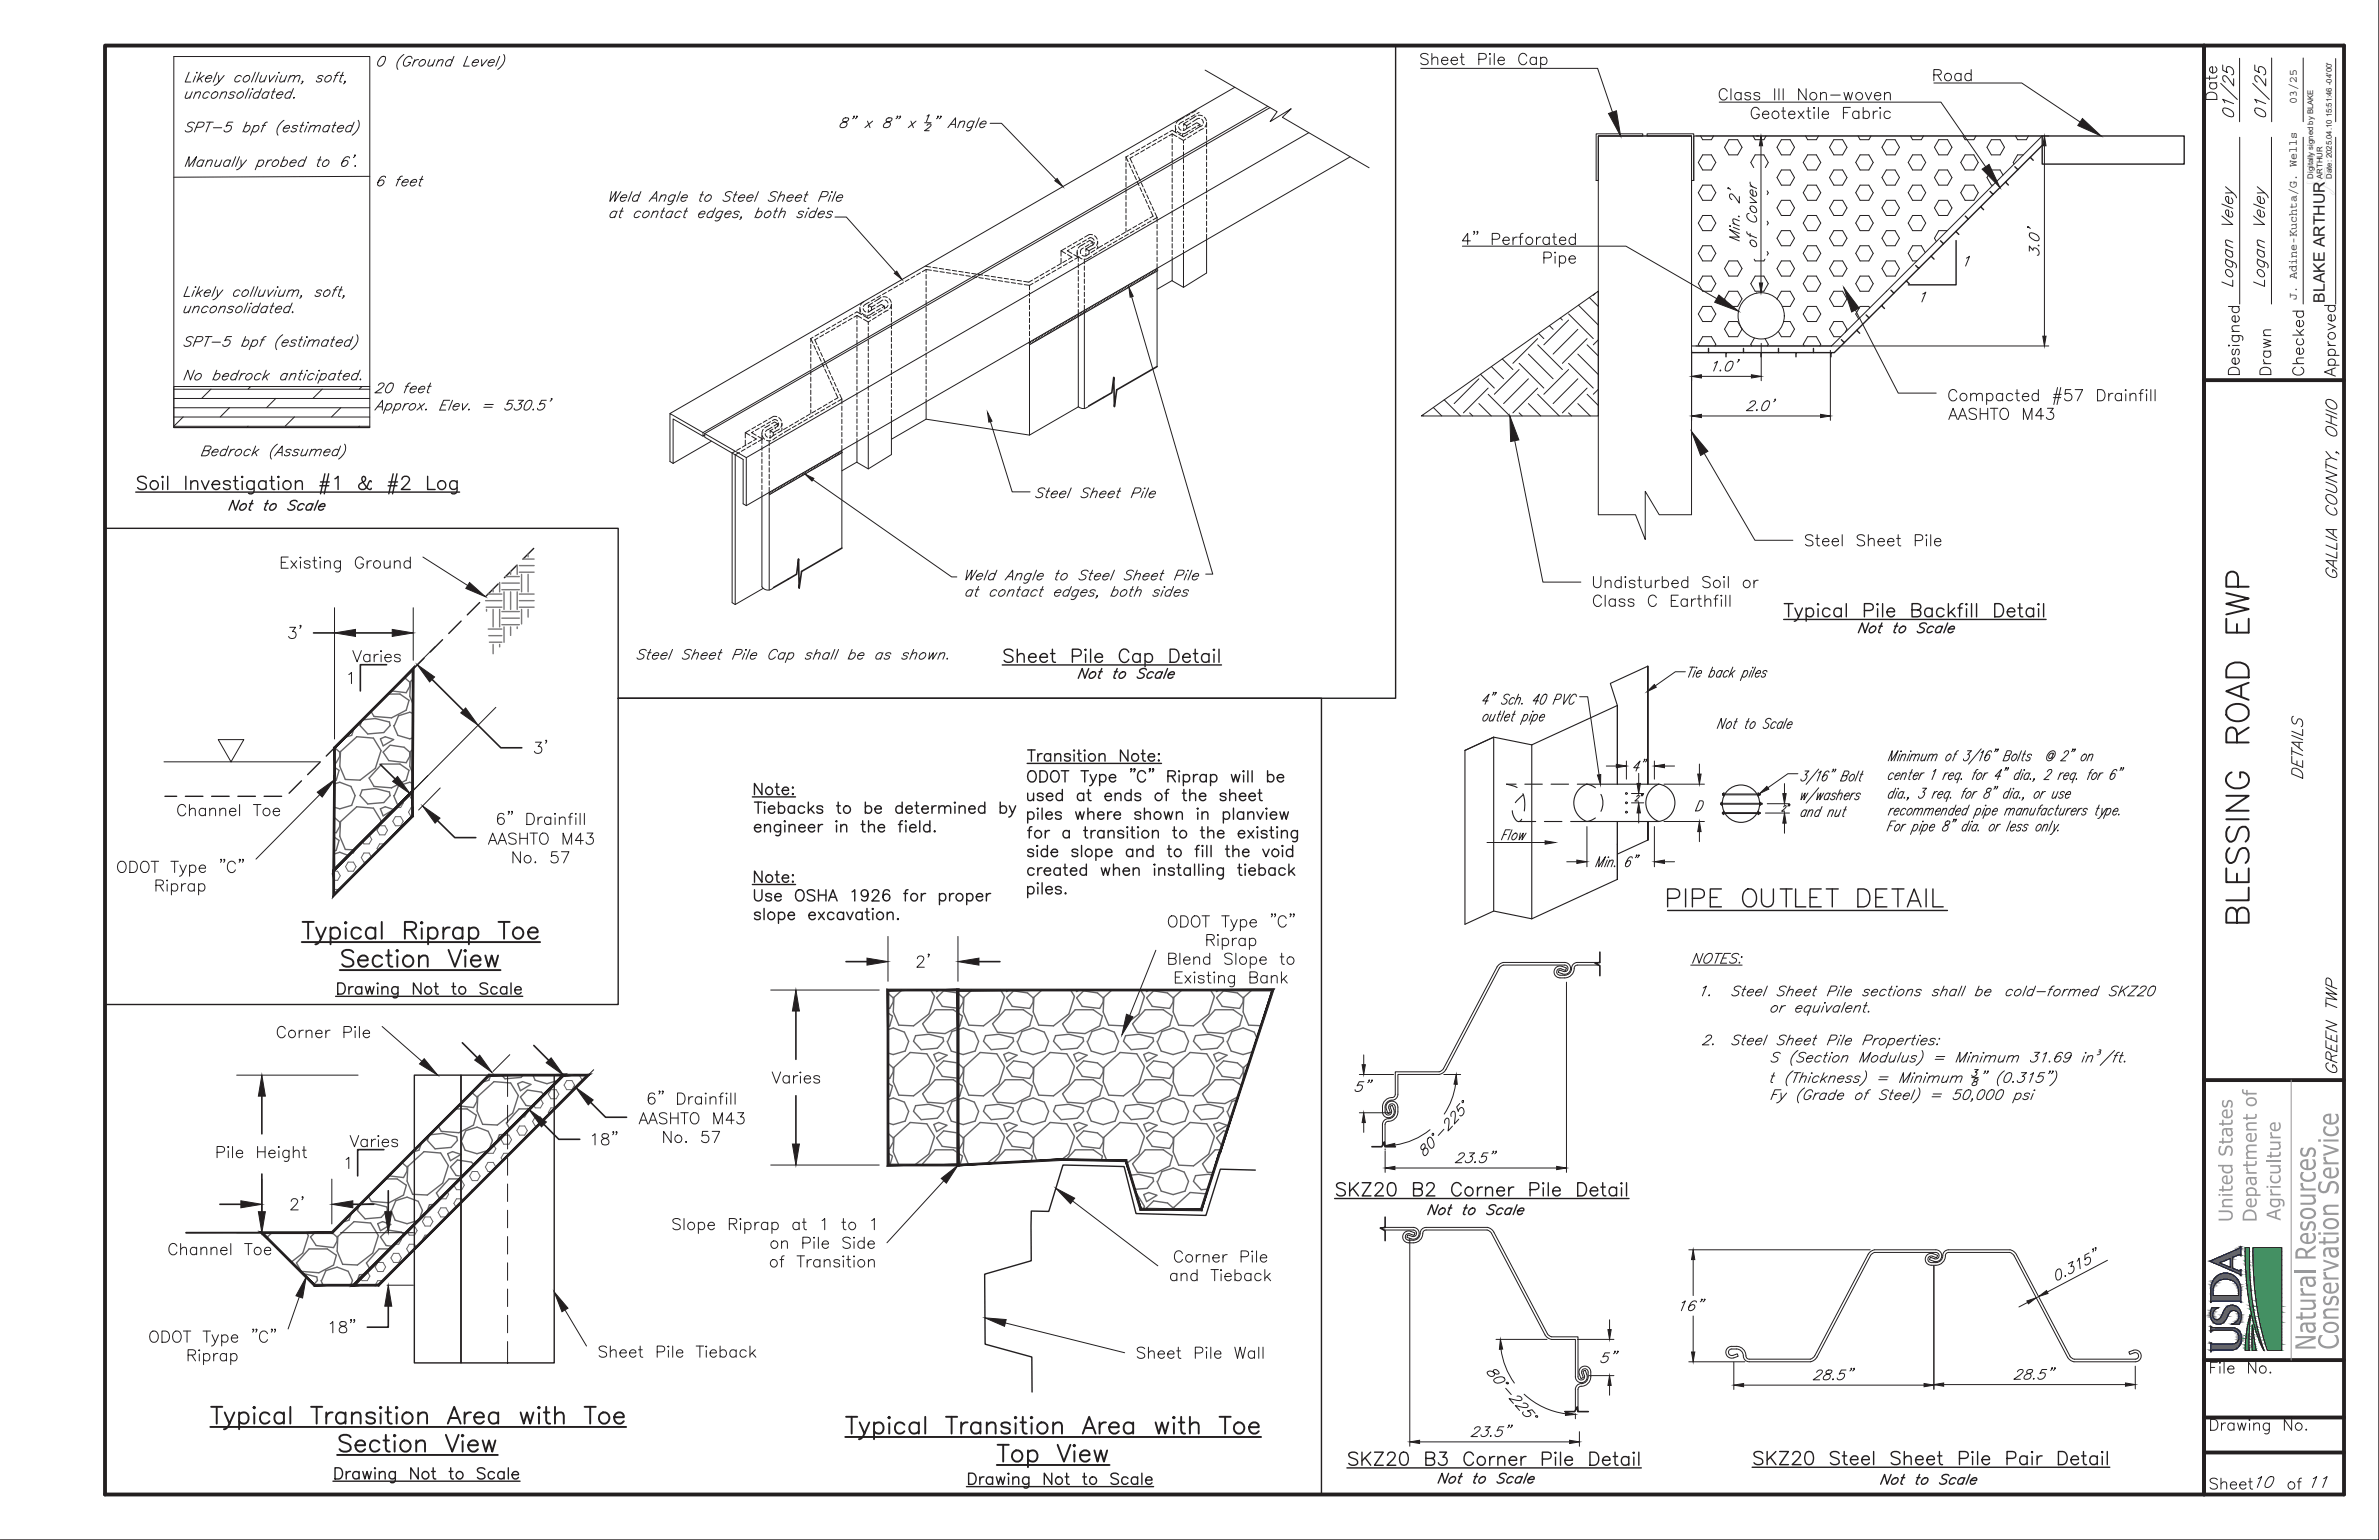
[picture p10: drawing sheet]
<svg xmlns="http://www.w3.org/2000/svg" width="432mm" height="279mm" viewBox="0 0 432 279" stroke-linecap="round" stroke-linejoin="round" font-family="sans-serif">
<defs><g id="words">
<text font-size="2.9" fill="#231f20" x="422" y="54.9" transform="rotate(-90 422 54.9)">BLAKE ARTHUR</text>
<g font-size="2.1" fill="#231f20">
<text x="416.9" y="18.9" transform="rotate(-90 416.9 18.9)">03/25</text>
<text x="416.9" y="54.5" transform="rotate(-90 416.9 54.5)">J. Adine-Kuchta/G. Wells</text>
</g>
<g font-size="1.4" fill="#231f20">
<text x="419.9" y="32.4" transform="rotate(-90 419.9 32.4)">Digitally signed by BLAKE</text>
<text x="421.6" y="32.4" transform="rotate(-90 421.6 32.4)">ARTHUR</text>
<text x="423.2" y="32.4" transform="rotate(-90 423.2 32.4)">Date: 2025.04.10 15:51:46 -04'00'</text>
</g>
</g></defs>
<g fill="none" stroke="#231f20" stroke-width=".18">
<path d="M218.7 12.7l13.1 7.6-1.3 1.8 3.9-2.4-1.6 1.6 15.7 9.1M224.1 15.8l-102.5 59.2M230.1 19.3l-102.5 59.2v.6l.3-.1M230.5 19.5l-102.6 59.2M67.1 32l-35.6 .2M204.4 28.5v.6M204.4 29.5v.8M204.4 30.7v.8M204.4 31.9v.8M204.4 33.1v.8M204.4 34.3v.8M204.4 35.5v.8"/>
<path d="M204.4 36.7v.8M204.4 37.8v.8M204.4 39v.8M204.4 28.5l.4 .8M204.8 28.2l-.4 .3M204.9 29.7l.4 .7M205.4 30.8l.4 .7M205.7 28.4l-.6 .3 .4 .9M205.7 29.9l.3 .8M205.8 27.7l-.7 .3M205.9 31.9l.4 .7M206.2 31l.3 .7"/>
<path d="M206.4 32.9l.3 .8M206.6 32.1l.4 .7M206.7 27.8l-.7 .4M206.9 27.1l-.7 .4M206.9 34l.3 .8M207.1 33.2l.4 .7M207.4 35.1l.3 .7M207.6 34.3l.4 .7M207.7 27.2l-.7 .4M207.9 26.5l-.7 .4M207.9 36.2l.3 .7M208.1 35.3l.4 .8"/>
<path d="M208.4 39.8l-.7 .4M208.4 37.3l.3 .7M208.6 36.4l.4 .8M208.8 26.6l-.7 .4M208.9 38.4l.4 .8-.6 .3M208.9 25.9l-.7 .4M209.1 37.5l.4 .7M209.6 38.6l.4 .9M209.8 26l-.7 .4M209.9 25.3l-.6 .4M210 39.5v.8M210 39.5l-.7 .4"/>
<path d="M210.8 25.4l-.7 .4M211 24.7l-.7 .4M211.8 24.8l-.6 .4M212 24.1l-.7 .4M212.3 23.9l.5-.3 .8 .5M212.8 24.3v.5M212.8 25.2v.8M212.8 26.4v.7M212.8 27.5v.8M212.8 28.7v.8M212.8 29.9v.8M212.8 31.1v.8"/>
<path d="M212.8 32.3v.8M212.8 33.5v.8M212.8 34.7v.8M212.8 35.9v.8M212.8 37.1v.8M212.8 38.3v.8M212.8 39.4v.8M212.8 24.3l.8 .5M212.8 24.3l-.6 .3M213.3 22.7l.2 .8M213.4 23.2v.8M213.7 23.8l.7 .4"/>
<path d="M213.9 23l.1 .3 .4 .3M214 25l.8 .5M214.7 24.3v.4M214.8 22l-.8 .6M214.8 25.5v.5M214.8 26.4v.8M214.8 27.6v.8M214.8 28.8v.7M214.8 30v.7M214.8 31.1v.8M214.8 32.3v.8M214.8 33.5v.8"/>
<path d="M214.8 34.7v.8M214.8 35.9v.8M214.8 37.1v.8M214.8 38.3v.8M214.8 39.5v.8M214.9 23.3v.4M214.9 21.3l-1 .5-.4 .6M215.2 25.2l-.4 .3M215.4 22.8v.5M215.4 22.8l-.5-.3v.4M215.6 24.3l-.8 .5-.9-.5M215.6 22l-.7 .5"/>
<path d="M215.8 21.4l-.6 .4M216 20.7l-.7 .4M216 23.6l-.8 .5-.5 .2M216.1 22.9l-1.3 .8M216.1 22.3l-.7 .5M216.2 24.6l-.6 .4M216.4 22.7l.8-.4 .6 .3-.4 .2M216.6 23.7l-.6 .4M216.9 20.8l-.7 .4M217 23l-.7 .4M217.1 20.1l-.8 .4M217.1 21l-1.1 .8"/>
<path d="M217.3 24l-.7 .4M217.5 20.9l.7 .1M217.6 20.4l-.4 .2M217.8 21.5h-.4l-.9 .6M217.8 23l-.8 .5M217.8 22.6v.4M218.1 21.6l.3 .5v.2M218.2 22.7l-.4 .3M218.4 23.3l-.8 .5M218.6 21.3l.4 .6M219 22.2v.9M219 23.5v.8"/>
<path d="M219 24.7v.8M219 25.8v.8M219 27v.8M219 28.2v.8M219 29.4v.8M219 30.6v.8M219 31.8v.8M219 33v.8M219 22.3l-.3 .8M219 34.2v.8M219 35.4v.8M219 36.6v.8"/>
<path d="M219 37.8v.7M219 38.9v.8M237.6 24.1l-102.1 58.9M245.1 28.4l-109.6 63.3M289.7 24.3h8.5v.4h-8.1v8h-.4zM290.1 24.7h16.9v68.7h-5.9l-2.5-4.3v8.8l-1.7-4.5h-6.8zM290.1 24.7h16.9M298.9 24.3h8.5v8.4h-.4v-8h-8.1zM307.4 24.7h63.3l-38.3 38.1h-25.4v-30.1h.4zM308.7 24.7l.3 .6h1.6l.4-.6M309 28.1h1.6l.8 1.4-.8 1.3h-1.6l-.8-1.3zM309 33.6h1.6l.8 1.4-.8 1.3h-1.6l-.8-1.3z"/>
<path d="M309 39.1h1.6l.8 1.4-.8 1.3h-1.6l-.8-1.3zM313.8 25.3h1.6l.8 1.4-.8 1.4h-1.6l-.8-1.4zM318.2 24.7l.4 .6h1.6l.3-.6M318.3 30.4l-.5-.9 .8-1.4h1.6l.7 1.4-.5 .9M318.8 24.7h.4M319.6 26.4v24.9M320.7 34.6l.2 .4-.2 .3M323.3 25.3h1.6l.8 1.4-.8 1.4h-1.6l-.8-1.4zM323.3 30.8h1.6l.8 1.4-.8 1.4h-1.6l-.8-1.4zM323.3 36.3h1.6l.8 1.4-.8 1.4h-1.6l-.8-1.4zM327.7 24.7l.4 .6h1.6l.4-.6M328.1 28.1h1.6l.8 1.4-.8 1.3h-1.6l-.8-1.3z"/>
<path d="M328.1 33.6h1.6l.8 1.4-.8 1.3h-1.6l-.8-1.3zM328.1 39.1h1.6l.8 1.4-.8 1.3h-1.6l-.8-1.3zM332.9 25.3h1.5l.8 1.4-.8 1.4h-1.5l-.8-1.4zM332.9 30.8h1.5l.8 1.4-.8 1.4h-1.5l-.8-1.4zM332.9 36.3h1.5l.8 1.4-.8 1.4h-1.5l-.8-1.4zM337.2 24.7l.4 .6h1.6l.4-.6M337.6 28.1h1.6l.8 1.4-.8 1.3h-1.6l-.8-1.3zM337.6 33.6h1.6l.8 1.4-.8 1.3h-1.6l-.8-1.3zM337.6 39.1h1.6l.8 1.4-.8 1.3h-1.6l-.8-1.3zM342.4 25.3h1.6l.8 1.4-.8 1.4h-1.6l-.8-1.4zM342.4 30.8h1.6l.8 1.4-.8 1.4h-1.6l-.8-1.4zM342.4 36.3h1.6l.8 1.4-.8 1.4h-1.6l-.8-1.4z"/>
<path d="M346.8 24.7l.3 .6h1.6l.4-.6M347.1 28.1h1.6l.8 1.4-.8 1.3h-1.6l-.7-1.3zM347.1 33.6h1.6l.8 1.4-.8 1.3h-1.6l-.7-1.3zM347.1 39.1h1.6l.8 1.4-.8 1.3h-1.6l-.7-1.3zM351.9 25.3h1.6l.8 1.4-.8 1.4h-1.6l-.8-1.4zM351.9 30.8h1.6l.8 1.4-.8 1.4h-1.6l-.8-1.4zM351.9 36.3h1.6l.8 1.4-.8 1.4h-1.6l-.8-1.4zM356.3 24.7l.4 .6h1.6l.3-.6M356.7 28.1h1.6l.8 1.4-.8 1.3h-1.6l-.8-1.3zM356.7 33.6h1.6l.8 1.4-.8 1.3h-1.6l-.8-1.3zM361.4 25.3h1.6l.8 1.4-.8 1.4h-1.6l-.8-1.4zM363.6 31.8l-.6-1h-1.6l-.8 1.4 .8 1.4h.3"/>
<path d="M365.8 24.7l.4 .6h1.6l.4-.6M367.2 28.1h-1l-.8 1.4 .2 .2M149.6 60l-.7 .4M150.7 59.4l-.7 .4M151.6 59.5l-.7 .4M151.7 58.8l-.7 .4M152.6 58.9l-.7 .4M152.7 58.2l-.7 .4M153.6 58.4l-.7 .3M153.8 57.6l-.7 .4M154.6 57.8l-.6 .4M154.8 57l-.7 .4"/>
<path d="M155.1 56.8l.4-.2 .9 .5M155.5 57.2v.6M155.5 58.1v.8M155.5 59.3v.8M155.5 57.2l.9 .5M155.5 57.2l-.5 .4M156.1 56.1v.8M156.1 55.8l.1 .7M156.5 56.8l.6 .4M156.7 56l.2 .4 .2 .2M156.7 57.3l.9 .5 .5-.3M156.7 57.9l.9 .5"/>
<path d="M156.8 54.7l-.6 .7M157.4 57.2v.4M157.6 58.4v.5M157.6 59.3v.8M157.6 55.4l.6 .3M157.6 55.4v.4M157.6 56.2v.4M157.8 54.8l-.8 .5-.3 .3M158 58.2l-.4 .2M158.2 55.7v.6M158.4 54.9l-.8 .5M158.7 56.6l-1.2 .6"/>
<path d="M158.8 54.2l-.7 .4M158.8 55.9l-1.3 .7M158.9 55.3l-.7 .4M159 57.5l-.6 .5M159.1 56.9l-.7 .4M159.2 55.7l.8-.5 .5 .4-.4 .2M159.8 56l-.7 .4M159.8 53.6l-.7 .4M159.9 54l-1.2 .7M160 56.9l-.6 .4M160.1 56.3l-.7 .4M160.3 54.4l-1.1 .7"/>
<path d="M160.3 53.9l.7 .1M160.5 55.6v.4M160.6 54.4l.4 .2 .2 .4M160.9 53l-.7 .4M161.2 55.4l-.2 .3-.6 .3M161.2 56.3l-.8 .4M161.4 54.2l.4 .7M161.8 55.3l-.3 .7M161.8 55.2v.8M161.8 56.5v.7M161.8 57.6v.8M161.8 58.8v.8"/>
<path d="M161.9 52.5l-.7 .3M162.9 51.9l-.7 .3M164 51.3l-.7 .4M165 50.7l-.7 .4M166 50.1l-.7 .4M167.1 49.5l-.7 .4M168 48.3l.9 .2M168.1 48.9v.5M168.1 49.8v.8M168.1 51v.8M168.1 52.2v.8M168.1 53.4v.8"/>
<path d="M168.1 54.5v.8M168.1 55.7v.8M168.1 56.9v.8M168.1 58.1v.8M168.1 59.3v.8M168.1 48.9l.9 .1M168.1 48.9l-.7 .4M169.3 48.5l.8 .1M169.4 49.1l.8 .1M170.5 48.7l.8 .1M170.6 49.3l.8 .1M171.7 48.9l.8 .1"/>
<path d="M171.8 49.5l.8 .1M172.9 49.1l.7 .1M173 49.6l.7 .2M174 49.2l.8 .2M174.1 49.8l.8 .1M175.2 49.4l.8 .1M175.3 50l.8 .1M176.4 49.6l.8 .1M176.5 50.2l.8 .1M177.6 49.8l.7 .1M177.7 50.4l.8 .1M178.7 50l.8 .1"/>
<path d="M178.8 50.5l.8 .2M179.9 50.1l.8 .2M180 50.7l.8 .2M181.1 50.3l.8 .1M181.2 50.9l.8 .1M182.3 50.5l.7 .1M182.4 51.1l.8 .1M183.5 50.7l.7 .1M183.6 51.3l.7 .1M184.6 50.9l.8 .1M184.7 51.5l.8 .1M185.9 51.6l1 .2"/>
<path d="M186.9 51.8v.8M186.9 53v.8M186.9 54.2v.8M186.9 55.4v.8M186.9 56.6v.8M186.9 57.7v.8M186.9 58.9v.8M187.4 50.8l-.7 .4-.9-.2M187.5 51.4l-.6 .4M188.4 50.2l-.7 .4M188.5 50.8l-.6 .4M189.5 49.6l-.7 .4"/>
<path d="M189.6 50.2l-.7 .4M190.5 49l-.7 .4M190.6 49.6l-.7 .4M190.6 59.9v.2l.2 .1M190.9 59.8v.2l.2 .1M191.2 59.6v.2l.1 .1M191.4 59.5v.2l.2 .1M191.5 48.4l-.7 .4M191.6 49l-.7 .4M191.7 59.3v.2l.2 .1M192 59.1v.2l.2 .2M192.2 59v.2l.2 .1"/>
<path d="M192.5 58.8v.2l.2 .1M192.6 47.8l-.7 .4M192.6 45.5v1M192.6 46.9v.9M192.7 48.4l-.7 .4M192.8 58.7v.2l.2 .1M193.1 58.5v.2l.1 .1M193.3 58.3v.3l.2 .1M193.4 45l-.8 .5 .8 .5M193.6 47.2l-.7 .4M193.6 58.2v.2l.2 .1M193.7 47.8l-.7 .4"/>
<path d="M193.8 46.2l.8 .5-.7 .3M193.9 58v.2l.2 .2M194.1 45.3l-.4 .2 .9 .5M194.1 57.9l.1 .2 .1 .1M194.4 57.7v.2l.2 .1M194.5 44.4l-.7 .4M194.7 57.6v.2l.2 .1M194.7 47.2l-.7 .4M194.9 46.2l.8 .5-.6 .3M195 57.4v.2l.2 .1M195.1 44.7l-.7 .4M195.2 57.2l.1 .3 .1 .1"/>
<path d="M195.5 43.8l-.7 .4M195.5 57.1v.2l.2 .1M195.5 45.7v.8M195.5 45.4l.1 .8M195.7 56.2v17.6l-8.8 5.1-18.8-2.8-6.3 3.6M195.7 46.7v.7M195.7 47.8v.8M195.7 49v.8M195.7 50.2v.8M195.7 51.4v.8M195.7 52.6v.8M195.7 53.8v.8"/>
<path d="M195.7 55v.8M195.8 46.5l.6 .5M195.8 56.9v.2l.2 .1M196.1 56.8v.2l.1 .1M196.1 44.1l-.7 .4M196.3 56.6v.2l.2 .1M196.5 43.2l-.7 .4M196.6 56.5v.2l.2 .1M196.6 45l-.4 .3v.7M196.8 55.4v18.7M196.8 48.2v.8M196.8 49.4v.8"/>
<path d="M196.8 50.6v.8M196.8 51.8v.8M196.8 53v.8M196.8 54.2v.8M196.9 56.3v.2l.2 .1M196.9 44.1l-.9 .6-.3 .3M197.1 45.2v.4M197.1 46v.4M197.2 43.5l-.7 .4M197.2 56.1v.2l.2 .1M197.5 55.9v.2l.1 .2M197.5 43.3l.5-.2 .4 .2 .2 .3"/>
<path d="M197.7 44.4l-.7 .4M197.7 45.5v.6M197.7 46l-.7 .4-.6-.1M197.7 55.8v.2l.2 .1M198 55.6v.2l.2 .1M198.1 46.5l-.9 .5h-.4v.9M198.3 55.5v.2l.2 .1M198.3 42.6h-.6l-.8 .4M198.4 43.9v.5M198.4 43.9l-.6-.3-.5 .3M198.4 43.9l-.4 .3M198.5 55.3l.1 .2 .1 .1"/>
<path d="M198.6 44l-.2 .5-1.3 .7 .6 .3M198.6 42.8l.5 .6M198.7 45.4l-.7 .4M198.8 44.8l-1.1 .7M198.8 55.2v.2l.2 .1M199.1 55v.2l.2 .1M199.1 45.8l-.7 .4M199.2 43.8l-.2 .7M199.2 43.9v.4M199.2 44.7v.4M199.4 54.8v.2l.1 .2M199.6 54.7v.2l.2 .1"/>
<path d="M199.9 54.5v.2l.2 .1M200.1 44.5l-1.1 .7M200.2 54.4v.2l.2 .1M200.4 54.2l.1 .2 .1 .1M200.7 44.9l-1.2 .7M200.7 54v.3l.2 .1M201 53.9v.2l.2 .1M201.2 43.9l-.7 .4M201.3 53.7v.2l.2 .2M201.5 53.6v.2l.2 .1M201.7 44.2l-.7 .5M201.8 53.4v.2l.2 .1"/>
<path d="M202.1 53.3v.2l.2 .1M202.2 43.3l-.7 .4M202.4 53.1v.2l.1 .1M202.6 52.9v.3l.2 .1M202.7 43.7l-.6 .4M202.9 52.8v.2l.2 .1M203.2 52.6v.2l.2 .1M203.2 42.7l-.7 .4M203.4 52.5l.1 .2 .1 .1M203.7 52.3v.2l.2 .1M203.8 43.1l-.7 .4M204 52.2v.2l.2 .1"/>
<path d="M204.2 42.1l-.6 .4M204.3 52v.2l.2 .1M204.4 40.2v.8M204.4 41.4v.7M204.5 51.8v.3l.2 .1M204.8 51.7v.2l.2 .1M204.8 42.5l-.7 .4M205.1 51.5v.2l.2 .1M205.3 41.5l-.7 .4M205.4 51.4v.2l.1 .1M205.6 51.2v.2l.2 .1M205.8 41.9l-.6 .4"/>
<path d="M205.9 51.1v.2l.2 .1M206.2 50.9v.2l.2 .1M206.3 40.9l-.7 .4M206.4 50.7l.1 .3 .1 .1M206.7 50.6v.2l.2 .1M206.9 41.3l-.7 .4M207 50.4v.2l.2 .1M207.3 50.3v.2l.1 .1M207.3 40.3l-.6 .4M207.5 50.1v.2l.2 .1M207.8 50v.2l.2 .1M207.9 40.7l-.7 .4"/>
<path d="M208.1 49.8v.2l.2 .1M208.4 49.6v.3l.1 .1M208.6 49.5v.2l.2 .1M208.9 49.3v.2l.2 .1M208.9 40.1l-.7 .4M209.2 49.2v.2l.2 .1M209.4 49l.1 .2 .1 .1M209.7 48.9v.2l.2 .1M210 48.7v.2l.2 .1M210 47.8v18.7M210 40.7v.8M210 41.9v.8"/>
<path d="M210 43.1v.8M210 44.3v.8M210 45.5v.8M210 46.7v.7M210.1 49.1l-23.2 13.4M212.8 40.6v.8M212.8 41.8v.8M212.8 43v.8M212.8 44.2v.8M212.8 45.4v.8M212.8 50.9l-2.8 1.6M214.8 45.4v6.7"/>
<path d="M214.8 40.7v.8M214.8 41.9v.8M214.8 43v.8M214.8 44.2v.8M219 42.5v7l-4.2 2.6-2-1.2v-4.3M219 40.1v.8M219 41.3v.8M281.2 59.1l.7 .7M283.2 57.7l.4 .4M284.7 58.1l-4.5 4.5M284.7 56.9l4.5 4.5M286.4 59.8l-4.5 4.4"/>
<path d="M286.5 55.4l3.6 3.6M288.5 54l1.6 1.6M289.5 53.2l-.3 .4M309 44.6h1.6l.8 1.4-.8 1.3h-1.6l-.8-1.3zM309 50.1h1.6l.8 1.4-.8 1.3h-1.6l-.8-1.3zM309 55.6h1.6l.8 1.4-.8 1.3h-1.6l-.8-1.3zM313.8 47.3h1.6l.8 1.4-.8 1.4h-1.6l-.8-1.4zM313.8 52.8h1.6l.8 1.4-.8 1.4h-1.6l-.8-1.4zM313.8 58.3h1.6l.8 1.4-.8 1.4h-1.6l-.8-1.4zM318.4 47l.2 .3h1.6l.1-.3M318.6 50.1h1.6l.7 1.4-.7 1.3h-1.6l-.8-1.3zM318.8 53.1h.1"/>
<path d="M320.7 45.6l.2 .4-.2 .3M320.7 40.1l.2 .4-.2 .3M322.6 54.3l-.1-.1 .8-1.4h1.6l.8 1.4-.8 1.4h-1.4M323.3 41.8h1.6l.8 1.4-.8 1.4h-1.6l-.8-1.4zM323.3 47.3h1.6l.8 1.4-.8 1.4h-1.6l-.8-1.4zM323.7 58.3h1.2l.8 1.4-.8 1.4h-1.6l-.5-1M328.1 44.6h1.6l.8 1.4-.8 1.3h-1.6l-.8-1.3zM328.1 50.1h1.6l.8 1.4-.8 1.3h-1.6l-.8-1.3zM328.1 55.6h1.6l.8 1.4-.8 1.3h-1.6l-.8-1.3zM332.9 41.8h1.5l.8 1.4-.8 1.4h-1.5l-.8-1.4zM332.9 47.3h1.5l.8 1.4-.8 1.4h-1.5l-.8-1.4zM332.9 52.8h1.5l.8 1.4-.8 1.4h-1.5l-.8-1.4z"/>
<path d="M337.6 44.6h1.6l.8 1.4-.8 1.3h-1.6l-.8-1.3zM337.6 50.1h1.6l.8 1.4-.8 1.3h-1.6l-.8-1.3zM339.4 55.9l-.2-.3h-1.6l-.8 1.4 .6 .9M342.4 41.8h1.6l.8 1.4-.8 1.4h-1.6l-.8-1.4zM342.4 47.3h1.6l.8 1.4-.8 1.4h-1.6l-.8-1.4zM342.4 52.8h.1M342.4 52.8v.1M349.4 45.8l-.7-1.2h-1.6l-.7 1.4 .7 1.3h.8M353.4 41.8h-1.5l-.8 1.4 .4 .6M31.5 70.1h35.6v7.5h-35.6zM31.5 70.6h35.6M31.5 72.3h35.6"/>
<path d="M31.5 74h35.6M31.5 75.7h35.6M31.5 77.3h35.6M33.3 75.6l-1.7 1.7M38.3 70.6l-1.7 1.7M41.7 74l-1.7 1.6M45 77.3l-.2 .3M45.5 70.1l-.5 .5M50.1 72.3l-1.7 1.7M53.4 75.6l-1.6 1.7M58.5 70.6l-1.7 1.7M61.9 74l-1.7 1.6"/>
<path d="M65.2 77.3l-.2 .3M65.7 70.1l-.5 .5M67.1 70.1v-59.8h-35.6v67.3h35.6M127.6 78.5l-6-3.5v8.7l.6 .4M127.6 79.1l-5.4-3.1v8.1M127.9 78.7v.6l7 4.1v8l.6 .3M127.9 78.7l7.6 4.3M135.3 78.5v.9M135.3 79.9v.9M136.1 78l-.8 .5 .8 .5M136.5 79.2l.8 .5-.5 .2M136.8 78.3l-.4 .2 .8 .5"/>
<path d="M137.1 77.4l-.6 .4M137.6 79.2l.8 .5-.8 .4M137.8 77.7l-.7 .4M138.2 76.8l-.7 .4M138.3 78.7v.9M138.3 79.7v.8M138.3 79l.5 .7M138.5 77.9l-.2 .7M138.8 77.1l-.7 .4M138.9 78.7l.1 .4 .3 .2M139.1 79.9h.8M139.2 76.2l-.7 .4"/>
<path d="M139.6 80v.9M139.7 77.1l-.9 .5M139.8 79.4h.1M139.8 78.2l.6 .3M139.8 78.2v.4M139.8 79v.4M139.9 76.5l-.7 .4M140.1 77.5l-.9 .5-.2 .3M140.2 76.3l.5-.2 .4 .3M140.3 77.9l-.5 .3M140.4 78.5v.5M140.7 77.6h.1"/>
<path d="M140.9 78.7l-1.2 .7M141 75.6l-.6-.1-.8 .5M141 79.3l-.7 .5M141.1 76.9l-.6 .4M141.1 76.9l-.5-.3-.5 .3M141.1 76.9v.4M141.1 77.3l-.5 .3M141.3 76.7l-.2 .6M141.3 75.8l.5 .6M141.5 77.8l-1.1 .7M141.9 78.1l-.7 .4M141.9 76.8l-.2 .7"/>
<path d="M141.9 76.8v.5M141.9 77.7v.4M142 78.7l-.7 .4M142.9 77.5l-.7 .4M143.5 77.8l-1.2 .7M143.9 76.9l-.6 .4M144.5 77.2l-.7 .4M145 76.3l-.7 .4M145.5 76.6l-.6 .4M146 75.7l-.7 .4M146.6 76l-.7 .4M147 75.1l-.7 .4"/>
<path d="M147.2 61.4v.7M147.2 62.5v.7M147.2 63.6v.8M147.2 64.8v.8M147.2 66v.8M147.2 67.2v.8M147.2 68.4v.8M147.2 69.6v.8M147.2 70.8v.8M147.2 72v.8M147.2 73.2v.8M147.2 74.4v.6"/>
<path d="M147.2 61.4l.4 .9M147.6 61.2l-.4 .2M147.6 75.4l-.7 .4M147.7 62.6l.3 .8M148 74.5l-.6 .4M148.2 63.7l.3 .7M148.5 62.9l.3 .7M148.5 61.3l-.6 .4 .4 .8M148.6 60.6l-.7 .4M148.6 74.8l-.7 .4M148.7 64.8l.3 .7M148.9 64l.4 .7"/>
<path d="M149.1 73.9l-.7 .4M149.2 65.9l.3 .7M149.4 65l.4 .8M149.5 60.7l-.7 .4M149.7 74.2l-.7 .4M149.7 67l.3 .7M149.9 66.1l.4 .7M150.1 73.3l-.7 .4M150.2 68.1l.3 .7M150.4 67.2l.4 .7M150.5 60.1l-.7 .4M150.7 73.6l-.7 .4"/>
<path d="M150.7 69.1l.3 .8M150.9 68.3l.4 .7M151.1 72.7l-.7 .4M151.2 70.2l.3 .7M151.4 69.4l.4 .7M151.7 71.3l.4 .9-.6 .3M151.7 73l-.7 .4M151.9 70.5l.4 .7M152.4 71.5l.4 .9M152.8 72.4l-.7 .4M152.8 72.4v.9M152.8 73.7v.8"/>
<path d="M152.8 74.9v.8M152.8 76.1v.8M152.8 77.3v.8M152.8 78.4v.8M152.8 79.6v.8M155.5 60.5v.8M155.5 61.7v.8M155.5 62.9v.8M155.5 64.1v.8M155.5 65.3v.8M155.5 66.5v.8M155.5 67.7v.8"/>
<path d="M155.5 68.9v.8M155.5 70.1v.7M155.5 71.2v.8M155.5 72.4v.8M155.5 73.6v.8M155.5 74.8v.8M155.5 76v.8M155.5 77.2v.8M155.5 78.4v.8M157.6 78.3v6.8M157.6 60.5v.8M157.6 61.7v.8"/>
<path d="M157.6 62.9v.8M157.6 64.1v.8M157.6 65.2v.8M157.6 66.4v.8M157.6 67.6v.8M157.6 68.8v.8M157.6 70v.8M157.6 71.2v.8M157.6 72.4v.8M157.6 73.6v.8M157.6 74.8v.8M157.6 76v.8"/>
<path d="M157.6 77.2v.7M161.8 75.5v7l-4.2 2.6-2.1-1.2v-4.3M161.8 60v.8M161.8 61.2v.8M161.8 62.4v.8M161.8 63.6v.8M161.8 64.8v.8M161.8 66v.8M161.8 67.2v.8M161.8 68.4v.8M161.8 69.5v.8M161.8 70.7v.8"/>
<path d="M161.8 71.9v.8M161.8 73.1v.8M161.8 74.3v.8M168.1 72.4v3.7M168.1 60.5v.8M168.1 61.7v.8M168.1 62.9v.8M168.1 64.1v.8M168.1 65.3v.8M168.1 66.5v.7M168.1 67.6v.8M168.1 68.8v.8"/>
<path d="M168.1 70v.8M168.1 71.2v.8M186.8 62.1v.2l.2 .2M186.9 61.3v17.6M186.9 60.1v.8M187.1 62v.2l.1 .1M187.3 61.8v.2l.2 .1M187.6 61.7v.2l.2 .1M187.9 61.5v.2l.2 .1M188.1 61.3l.1 .2 .1 .2M188.4 61.2v.2l.2 .1M188.7 61v.2l.2 .1"/>
<path d="M189 60.9v.2l.2 .1M189.2 60.7l.1 .2 .1 .1M189.5 60.6v.2l.2 .1M189.8 60.4v.2l.2 .1M190.1 60.2v.2l.2 .2M190.3 60.1v.2l.2 .1M197.6 73.6a1.32 1.32 0 0 1-1.9 .2M258 75.5l32.1-22.7v22.7zM258.2 75.3l.1 .2M260.2 73.9l1.5 1.6M262.1 72.5l3 3M266.7 74.9l.6 .6"/>
<path d="M268.4 73.2l2.3 2.3M268.4 68.7l-4.5 4.5M268.7 67.9l2.5 2.5M270.1 71.5l3.9 4M270.1 70.4l-4.5 4.5M270.7 66.5l2.2 2.2M272.7 65.1l1.9 1.9M275.7 67l-4.5 4.5M275.7 74.9l.6 .6M275.7 65.9l4.5 4.5M277.4 64.2l4.5 4.5M277.4 73.2l2.3 2.3"/>
<path d="M277.4 68.7l-4.5 4.5M279.1 71.5l3.9 4M279.1 62.6l4.5 4.4M279.1 61.4l-4.5 4.5M279.1 70.4l-4.5 4.5M279.3 60.5l.9 .9M284.7 74.9l.6 .6M284.7 67l-4.5 4.5M284.7 65.9l4.5 4.5M286.4 64.2l3.7 3.8M286.4 68.7l-4.5 4.5M286.4 73.2l2.2 2.3"/>
<path d="M288.1 71.5l2 2.1M288.1 62.6l2 2M288.1 61.4l-4.5 4.5M288.1 70.4l-4.5 4.5M290.1 61.7l-.9 .9M290.1 70.6l-.9 .9M308.4 62.8l-.1-.3 .7-1.4h1.6l.8 1.4-.1 .3M318.4 61.3l-.6 1.2 .2 .3M320.4 61.4l.5 1.1-.1 .3M327.5 62.8l-.2-.3 .8-1.4h1.6l.8 1.4-.2 .3M334.9 60.3l.3-.6-.8-1.4h-1.5l-.8 1.4 .8 1.4h1.2M129.1 80.1l-6.9 4"/>
<path d="M133.4 81.9l-.5 .3v27.1l.5 .4M134.2 82.1l-.8 .4v27.2M134.4 81.3l-.7 .4M135.2 81.5l-.6 .4M135.4 80.7l-.7 .4M135.5 83v8.7M136.3 80.9l-.7 .4M136.5 80.1l-.7 .4M137.3 80.3l-.7 .4M138.3 89.2v17.3a1.32 1.32 0 0 0 2.1 .1M138.3 80.9v.8M138.3 82.1v.8"/>
<path d="M138.3 83.3v.8M138.3 84.5v.8M138.3 85.7v.8M138.3 86.8v.8M138.3 88v.8M139.6 88.4v18.7M139.6 81.3v.8M139.6 82.5v.8M139.6 83.7v.8M139.6 84.9v.8M139.6 86v.8M139.6 87.2v.8"/>
<path d="M139.6 89.3l.1 .2 .1 .1M139.9 89.2v.2l.2 .1M140.2 89v.2l.2 .1M140.5 88.8v.2l.1 .2M140.7 88.7v.2l.2 .1M141 88.5v.2l.2 .1M141.3 88.4v.2l.2 .1M141.5 88.2l.1 .2 .1 .1M141.8 88.1v.2l.2 .1M142.1 87.9v.2l.2 .1M142.4 87.7v.2l.2 .2M142.6 87.6l.1 .2 .1 .1"/>
<path d="M142.9 87.4v.2l.2 .1M143.2 87.3v.2l.2 .1M143.5 87.1v.2l.1 .1M143.7 87v.2l.2 .1M144 86.8v.2l.2 .1M144.3 86.6v.2l.2 .2M144.5 86.5l.1 .2 .1 .1M144.8 86.3v.2l.2 .1M145.1 86.2v.2l.2 .1M145.4 86v.2l.1 .1M145.6 85.8v.3l.2 .1M145.9 85.7v.2l.2 .1"/>
<path d="M146.2 85.5v.2l.2 .2M146.4 85.4l.1 .2 .1 .1M146.7 85.2v.2l.2 .1M147 85.1v.2l.2 .1M147.3 84.9v.2l.2 .1M147.5 84.7l.1 .3 .1 .1M147.8 84.6v.2l.2 .1M148.1 84.4v.2l.2 .2M148.4 84.3v.2l.1 .1M148.6 84.1v.2l.2 .1M148.9 84v.2l.2 .1M149.2 83.8v.2l.2 .1"/>
<path d="M149.4 83.6l.1 .2 .1 .2M149.7 83.5v.2l.2 .1M150 83.3v.2l.2 .1M150.3 83.2v.2l.1 .1M150.5 83v.2l.2 .1M150.8 82.9v.2l.2 .1M151.1 82.7v.2l.2 .1M151.4 82.5v.2l.1 .2M151.6 82.4v.2l.2 .1M151.9 82.2v.2l.2 .1M152.2 82.1v.2l.2 .1M152.4 81.9l.1 .2 .1 .1"/>
<path d="M152.7 81.8v.2l.2 .1M152.8 80.8v18.6M152.8 82.1l-13.2 7.7M155.5 83.8l-2.7 1.6M138.5 106.7l-5.1 3M272.9 174.6h11.1a1.07 1.07 0 0 1 1.1 1.3 1.07 1.07 0 0 1-1.5 .8l-.8-.3 .2-.4 .8 .3a.6 .6 0 0 0 .8-.5 .6 .6 0 0 0-.6-.7h-11.1M272.9 174.6a1.74 1.74 0 0 0-1.2 .8l-9.7 18.4-.3 .4-.5 .3M272.9 175.1l-.4 .2-.4 .3-9.7 18.5M290.2 175.1h-3.9a.58 .58 0 0 0-.6 .6 1.73 1.73 0 0 1-1.7 1.7 1.56 1.56 0 0 1-1.8-.6 1.07 1.07 0 0 1 .2-1.2 1.07 1.07 0 0 1 1.1-.3l.8 .3-.1 .5-.8-.3M290.4 174.6h-4.1a1.23 1.23 0 0 0-1.1 1.5 1.69 1.69 0 0 1-2.5 .7 .6 .6 0 0 1-.1-.8 .6 .6 0 0 1 .7-.2M252.7 199.1a1.73 1.73 0 0 0-1.8 1.8M253.2 198.5a.6 .6 0 0 1-.5 .6"/>
<path d="M253.7 198.5a1.23 1.23 0 0 1-1.4 1.2 1.25 1.25 0 0 0-.9 1.2M261.2 194.5h-8v4M261.3 194.9h-7.6v3.6M262.4 194a1.75 1.75 0 0 1-1.1 .9M250.9 204v3.8M251.4 204v4M251.4 200.9v.8a.6 .6 0 0 0 .7 .6 .6 .6 0 0 0 .5-.8l-.3-.8 .4-.2a1.55 1.55 0 0 1 0 2 1.07 1.07 0 0 1-1.1 .2 1.07 1.07 0 0 1-.7-1v-.8M253.2 200.9a.6 .6 0 0 0-.7-.6 .6 .6 0 0 0-.4 .8l.3 .8-.5 .1-.3-.8M253.2 200.9a1.65 1.65 0 0 1-.8 2 1.23 1.23 0 0 0-1.5 1.1M253.7 200.9a1.07 1.07 0 0 0-1.2-1.1 1.07 1.07 0 0 0-.9 1.4M253.7 200.9a1.96 1.96 0 0 1-1.7 2.5 .58 .58 0 0 0-.6 .6M251.2 223.2h5.3a.6 .6 0 0 1 .6 .7 .6 .6 0 0 1-.8 .4l-.8-.3-.1 .5 .8 .3"/>
<path d="M251.4 222.7h5.1a1.07 1.07 0 0 1 1.1 1.2 1.07 1.07 0 0 1-1.5 .9M269.9 223.2l.5 .2 .3 .4 9.7 18.4a1.74 1.74 0 0 0 1.2 .8M269.9 223.2h-11.1a.6 .6 0 0 0-.6 .6 1.73 1.73 0 0 1-1.7 1.7 1.55 1.55 0 0 1-1.8-.7 1.07 1.07 0 0 1 .2-1.1 1.07 1.07 0 0 1 1.1-.3M270 222.7h-11.2a1.24 1.24 0 0 0-1.1 1.5 1.69 1.69 0 0 1-2.5 .6 .6 .6 0 0 1 0-.7 .6 .6 0 0 1 .7-.3l.8 .3 .1-.4-.8-.3M270 222.7a1.75 1.75 0 0 1 1.2 .9l9.7 18.4M340.3 227.2l-.5 .2-.3 .4-9.7 18.4M340.3 227.2h11.1a.6 .6 0 0 1 .6 .7 .6 .6 0 0 1-.8 .5l-.8-.3-.2 .4a1.53 1.53 0 0 0 1.9 .1 1.07 1.07 0 0 0 .2-1.2 1.07 1.07 0 0 0-.9-.7l-11.2 .1a1.74 1.74 0 0 0-1.1 .8l-9.7 18.4-.4 .4-.4 .2h-11.1a.6 .6 0 0 1-.6-.6 1.71 1.71 0 0 0-1.7-1.7 1.51 1.51 0 0 0-1.9 .6 1.09 1.09 0 0 0 .2 1.2 1.09 1.09 0 0 0 1.2 .3l.8-.3-.2-.5-.8 .3M364.8 227.2l.4 .3 .4 .4M364.8 227.2h-11.1a.6 .6 0 0 0-.6 .6M365.6 227.9l9.7 18.4a1.73 1.73 0 0 0 1.1 .8h11.2a1.07 1.07 0 0 0 1-1.3 1.07 1.07 0 0 0-1.4-.8l-.8 .3 .2 .4 .8-.3a.6 .6 0 0 1 .8 .5 .6 .6 0 0 1-.6 .7h-11.1M366 227.6a1.75 1.75 0 0 0-1.2-.9h-11.1a1.23 1.23 0 0 0-1.1 1.5 1.69 1.69 0 0 1-2.5 .7 .6 .6 0 0 1-.1-.8 .6 .6 0 0 1 .7-.2l.8 .3 .2-.4a1.53 1.53 0 0 0-2-.1 1.07 1.07 0 0 0-.2 1.2 1.07 1.07 0 0 0 1 .6 1.95 1.95 0 0 0 2.6-1.7M366 227.6l9.7 18.4 .3 .4 .5 .2"/>
<path d="M280.9 242l.3 .3 .4 .2h4.8v7.3a.6 .6 0 0 0 .7 .6 .6 .6 0 0 0 .5-.8l-.3-.8 .4-.2a1.55 1.55 0 0 1 .1 2 1.07 1.07 0 0 1-1.2 .2 1.07 1.07 0 0 1-.7-1v-6.8h-4.3M285.9 252.1v3.8M287.1 249.1l.3 .8-.5 .2a1.54 1.54 0 0 1 0-2 1.07 1.07 0 0 1 1.2-.2 1.07 1.07 0 0 1 .6 1 1.96 1.96 0 0 1-1.7 2.6 .58 .58 0 0 0-.6 .6v4M287.1 249.1a.6 .6 0 0 1 .5-.8 .6 .6 0 0 1 .7 .6 1.65 1.65 0 0 1-.9 2.1 1.23 1.23 0 0 0-1.5 1.1M314.5 245.9a.59 .59 0 0 1-.8-.5 .59 .59 0 0 1 .6-.6 1.63 1.63 0 0 1 2.1 .8 1.24 1.24 0 0 0 1.1 1.5h11.1a1.79 1.79 0 0 0 1.2-.9"/>
<circle cx="319.7" cy="57.3" r="4.2"/>
</g>
<path d="M210 66.5l-7.3 4.2-.4 3.1-.1-5.3-.4 2.7-4.2 2.4M152.8 99.4l-7.3 4.3-.4 3-.2-5.3-.3 2.8-4.2 2.4M290.4 172.7v1.9l-.9 .1 .9 .5v1.8M249 208h1.8l.5-.8 .1 .8h1.9M251.4 220.8v1.9l-.9 .1 .9 .5v1.8M284 256.1h1.8l.5-.9 .1 .9h1.9" fill="none" stroke="#231f20" stroke-width=".3"/>
<g fill="none" stroke="#231f20" stroke-width=".25">
<path d="M357.3 39.8l-2.3 2.2 .5 .5M359.5 37.5l-2.2 2.3-.6-.6M361.7 35.3l-2.2 2.2 .5 .5M364 33l-2.3 2.3-.5-.6M366.2 30.8l-2.2 2.2 .5 .6M368.5 28.5l-2.3 2.3-.5-.6M370.7 24.7h25.7v5.1h-25.7zM370.7 26.4l-2.2 2.1 .5 .6M337 59.9l-2.2 2.3-.6-.6M339.2 57.7l-2.2 2.2 .5 .6M341.5 55.4l-2.3 2.3-.5-.6M343.7 53.2l-2.2 2.2 .5 .6"/>
<path d="M346 51l-2.3 2.2-.5-.5M348.3 48.7l-2.3 2.3 .5 .5M350.5 46.5l-2.2 2.2-.6-.5M352.8 44.2l-2.3 2.3 .5 .5M355 42l-2.2 2.2-.6-.5M307 64h3.1M310.1 63.2v.8h3.2M316.5 63.2v.8h3.1M316.5 64h-3.2v.7M322.8 63.2v.8h3.2M322.8 64h-3.2v.7M329.2 63.2v.8h3.1"/>
<path d="M329.2 64h-3.2v.7M334.8 62.2l-1.9 1.8h-.6v.7"/>
</g>
<path d="M319.3 51.3h.6l-.3 1.8z" fill="#231f20"/>
<path d="M319.3 51.3h.6l-.3 1.8z" fill="none" stroke="#231f20" stroke-width=".18"/>
<path d="M319.6 24.7l.3 1.7h-.6z" fill="#231f20"/>
<g fill="none" stroke="#231f20" stroke-width=".18">
<path d="M313.7 34.1v.1v-.1l.4 .3M315.5 39.2l.2 .1zM315.7 35.7v1.2l-.8-1.2a.66 .66 0 0 0-.9-.5 .7 .7 0 0 0 .3 1M317.5 38.7l-.4 .1a1.21 1.21 0 0 0 1.5 1.5l.1-.1a.77 .77 0 0 0-.3-1.1M317.6 35.7l1.2 1-1.2 .1M317.6 33.7l1.2 .5M317.6 33a.9 .9 0 0 0 .6 .9M317.7 37.5a.73 .73 0 0 1 .9 .2 .73 .73 0 0 1 0 .9 .82 .82 0 0 1-.9-1.1zM318.6 34.7a.55 .55 0 0 1 0 .9 .75 .75 0 0 1-.8-.3 .75 .75 0 0 1 0-.8h.4v1M319.6 24.7l.3 1.7h-.6zM313.9 41h.2zM314.5 40.5l1.2 .5"/>
<path d="M314.6 41.2l1.1 .5M315.7 42.4l-1.8-.8 1.8 1.4h-1.8l1.8 .7M315.7 40.1l-1.1-.4-.1 .4 .4 .6M317.1 42v.4l.3 .2 1.4 .6M317.6 42.3v.6M317.7 43.7a.73 .73 0 0 1 .9 .1 .73 .73 0 0 1 0 .9 .82 .82 0 0 1-.9-1zM320.4 147.5h4.4M320.8 145.8h4M323.9 142.2v1.8M323.9 149.3v1.9"/>
</g>
<path d="M271.1 133.7v31.6M278 135.1v31.6" fill="none" stroke="#231f20" stroke-width=".2"/>
<path d="M323.6 144h.6l-.3 1.8z" fill="#231f20"/>
<path d="M323.6 144h.6l-.3 1.8z" fill="none" stroke="#231f20" stroke-width=".18"/>
<path d="M323.9 147.5l.3 1.8h-.6z" fill="#231f20"/>
<path d="M296.1 144h2.2M296.1 145.7h2.2M297.4 140.3v1.8M297.4 147.5v1.8M323.9 147.5l.3 1.8h-.6z" fill="none" stroke="#231f20" stroke-width=".18"/>
<path d="M297.1 142.1h.6l-.3 1.9z" fill="#231f20"/>
<path d="M297.1 142.1h.6l-.3 1.9z" fill="none" stroke="#231f20" stroke-width=".18"/>
<path d="M297.4 145.7l.3 1.8h-.6z" fill="#231f20"/>
<path d="M308.5 138.6v1.8M297.4 145.7l.3 1.8h-.6zM302 149h7.4M302 142.3h7.4M308.5 150.9v1.8" fill="none" stroke="#231f20" stroke-width=".18"/>
<path d="M273.4 142.3l2 .6M274.5 147.1a2.51 2.51 0 0 0 1 1.9 .62 .62 0 0 0 .7-.4M276.4 144a6.2 6.2 0 0 1 .3 3.1M276.5 144.2l-1.5 1.4M288 149h13.1" fill="none" stroke="#231f20" stroke-width=".2"/>
<path d="M308.5 149l.3 1.9h-.7z" fill="#231f20"/>
<path d="M308.5 149l.3 1.9h-.7z" fill="none" stroke="#231f20" stroke-width=".18"/>
<path d="M308.1 140.4h.7l-.3 1.9z" fill="#231f20"/>
<g fill="none" stroke="#231f20" stroke-width=".18">
<path d="M342.7 138l.8-1.8-.3 1.8 1.3-1.8-.7 1.8M344.8 136.8l-.4 1.2M345 136.3l.1-.1zM345.2 137.2l.4-.4 .3 .1-.4 1.1M345.3 136.8l-.5 1.2M346.6 136.8l-.5 1.2M346.8 136.3l.1-.1zM346.9 137.2l.5-.4 .3 .1-.4 1.1M347.1 136.8l-.5 1.2M347.1 139.6l-.6 1.5-.1 .2 .3 .1M347.7 137.2l.4-.4 .3 .1-.4 1.1M349 136.8l-.4 1.2h.3l.5-.3"/>
<path d="M349.7 136.8l-.4 1.2M350.1 137.2l.5-.4 .3 .1-.4 1.1M350.3 136.8l-.5 1.2M350.8 137.2l.5-.4 .3 .1-.4 1.1M350.9 140l.5-.4-.7 1.8M353.4 137.1l.6-.3a.76 .76 0 0 1 0 .8 .76 .76 0 0 1-.8 .4v-.5zM354.7 136.8h.5M355.5 136.2l-.3 .1-.2 .3-.6 1.4M357.1 136.2h.7l-.6 .7h.2a.77 .77 0 0 1-.2 .8 .77 .77 0 0 1-.8 .3v-.3M359 139.6l-.3 .1-.1 .3-.6 1.4M359.6 136.6l.5-.4-.8 1.8M359.6 135.9l-2.3 2.7"/>
<path d="M361.5 136.5v-.2l-.3-.1a1.91 1.91 0 0 0-.9 1.8 .65 .65 0 0 0 .7-.3 .65 .65 0 0 0-.1-.8l-.3 .1-.3 .4M362.3 135.9l-.1 .1v-.1h.1l-.3 .5M362.7 135.9l-.1 .1v-.1h.1l-.3 .5M364 137.1l.8-.1 .3-.4v-.3l-.8-.1-.7 1.8h.8l.3-.6v-.2l-.2-.1M364.2 139.3h-.2h.2l-.3 .5M364.6 139.3h-.2h.2l-.3 .5M365.4 137.1l.6-.3a.76 .76 0 0 1-.1 .8 .76 .76 0 0 1-.7 .4l-.1-.5zM366.9 136.2l-.7 1.8M366.9 139.6l-.7 1.8M367.2 136.8h.4M367.4 139.7l.1-.1zM367.6 136.2l-.6 1.5v.3h.2"/>
<path d="M368.7 137.1v-.2a.46 .46 0 0 0-.7 .4l.5 .2a.47 .47 0 0 1-.3 .5 .47 .47 0 0 1-.5 0v-.2M372.6 136.9v-.2a.59 .59 0 0 0-.6 .2 .59 .59 0 0 0 0 .7h.2l.3-.3M372.7 136.6l-.3 1a.81 .81 0 0 0 .3-1.4 1.28 1.28 0 0 0-1.1 1.8h.4l.5-.2M374.6 136.6l.5-.4 .3 .1 .1 .3-.2 .3-1.3 1.1h.9M376.3 135.9l-.1 .1v-.1h.1l-.1 .2-.2 .3M376.7 135.9l-.1 .1v-.1h.1l-.1 .2-.2 .3M378 137.1l.6-.3a.76 .76 0 0 1-.1 .8 .76 .76 0 0 1-.7 .4v-.5zM379.1 137.2l.5-.4 .3 .1-.4 1.1M379.3 136.8l-.5 1.2M379.9 139.6l-.3 .1-.1 .3-.6 1.4M384.2 139.9v-.2l-.3-.1a1.91 1.91 0 0 0-.9 1.7 .72 .72 0 0 0 .9-.9h-.5l-.4 .4M385.1 139.3h-.2h.2l-.3 .5"/>
<path d="M385.5 139.3h-.2h.2l-.3 .5M272.9 151.4h.5M274.1 150.5h-.8l-.8 1.9M274.4 150.5l-.7 1.9M274.7 151.4l.5-.2a.75 .75 0 0 1 0 .8 .75 .75 0 0 1-.8 .3v-.4zM275.9 151.2l-.2 1.2 .8-1.2-.3 1.2 .8-1.2M308.1 140.4h.7l-.3 1.9zM308.5 145.3h.4a.95 .95 0 0 1-.1 1.4 .89 .89 0 0 1-1.1 .4zM342.9 149.8h.5M343.2 146.7l-.5 1.2M343.7 140.5v-.2a.75 .75 0 0 0-.8 .3 .75 .75 0 0 0 0 .8l.5-.2M343.7 143.9v-.2a.76 .76 0 0 0-1 1l.2 .1 .5-.2"/>
<path d="M343.7 146.7a.79 .79 0 0 0-.7 .5M343.9 147.2h.7l.1-.5a.74 .74 0 0 0-.8 .3 .74 .74 0 0 0 0 .9l.6-.3M344 140.7h.8v-.4a.74 .74 0 0 0-.7 .3 .74 .74 0 0 0 0 .8l.5-.2M344.1 143l-.8 1.8M344.1 149h-.9l-.7 1.8M344.1 149.8l.6-.2a.76 .76 0 0 1 0 .8 .76 .76 0 0 1-.8 .3v-.4zM344.3 143.6l-.4 1.2M344.5 143.1l.1-.1zM345.3 140.6l.4-.4 .3 .1-.4 1.1M345.4 140.2l-.5 1.2M345.4 149.6l-.5 1.2M345.5 143.9l-.1-.2a.76 .76 0 0 0-.9 1l.2 .1 .5-.2"/>
<path d="M345.6 143.6l-.5 1.2M345.7 144.7l-.1 .1 .1-.1M345.9 146.9v-.2a.75 .75 0 0 0-.8 .2 .75 .75 0 0 0-.2 .8l.2 .2 .5-.3M345.9 149.6a.75 .75 0 0 0-.7 .5M346.4 144.7l-.1 .1-.1-.1h.2l-.3 .5M346.4 146.9l.5-.2a.83 .83 0 0 1-.6 1.2 .61 .61 0 0 1 .1-1zM346.6 140.2h.5M347.3 140.7h.8l.1-.4a.74 .74 0 0 0-.8 .3 .74 .74 0 0 0 0 .8l.5-.2M347.4 149.8l.5-.2a.79 .79 0 0 1-.4 1.2l-.3-.1-.1-.2M347.5 149.6l-.7 1.8M347.5 147l.5-.3h.3l-.4 1.2M347.7 146.7l-.5 1.2"/>
<path d="M348.2 147l.5-.3h.3l-.4 1.2M348.7 140.2l-.5 1.2M348.8 149.6l-.5 1.2M349 149h.1M349 143h.7l-.7 .7h.2a.77 .77 0 0 1-.1 .8 .77 .77 0 0 1-.8 .2l-.1-.2M349.2 149.8l.5-.2a.75 .75 0 0 1 0 .8 .75 .75 0 0 1-.8 .3v-.2M349.2 140.2a.76 .76 0 0 0-.7 .5M349.3 149.6l-.8 1.8M349.5 147l.4-.3h.3l-.4 1.2M349.6 146.7l-.5 1.2M350.2 147l.5-.3h.3l-.4 1.2M350.3 150.1h.8v-.5a.75 .75 0 0 0-.7 .3 .75 .75 0 0 0-.1 .9l.6-.3"/>
<path d="M351.1 143.6l-.4 1.2M351.4 147.2h.7l.1-.5a.74 .74 0 0 0-.8 .4 .74 .74 0 0 0 0 .8l.6-.3M351.7 143.6a.79 .79 0 0 0-.8 .5M351.8 144.1h.8v-.4a.74 .74 0 0 0-.8 .3 .74 .74 0 0 0 0 .8l.6-.2M352.6 147l.5-.3h.3l-.4 1.2M352.8 146.7l-.5 1.2M353.1 140.2l-.5 1.2M353.3 149a.41 .41 0 0 0-.2 .6 .6 .6 0 0 1 .5 .8 .6 .6 0 0 1-.8 .4l-.2-.1a1.08 1.08 0 0 1 1.1-1.1l.2-.6zM353.6 140.2a.76 .76 0 0 0-.7 .5M353.7 140.7h.8l.1-.4a.74 .74 0 0 0-.8 .3 .74 .74 0 0 0 0 .8l.6-.2M353.8 143.9v-.2a.76 .76 0 0 0-.9 1l.1 .1 .6-.2M353.9 143.6l-.7 1.8"/>
<path d="M354.1 144.7l-.1 .1 .1-.1M354.7 146.9l-.1-.2a.75 .75 0 0 0-.7 .2 .75 .75 0 0 0-.2 .8l.1 .2 .6-.3M354.7 148.7h-.1h.1l-.3 .4M355 147.2h.8l.1-.4-.1-.1a.83 .83 0 0 0-.7 1.2l.5-.3M355 146.1l-.7 1.8M355.1 148.7h-.1h.1l-.3 .4M355.8 140.5l-.1-.2a.75 .75 0 0 0-.7 .3 .75 .75 0 0 0 0 .8l.5-.2M355.9 140.2l-.7 1.8M356 141.3l-.1 .1 .1-.1M356.3 143.6h.5M357 143.9l.6-.3a.83 .83 0 0 1-.7 1.2 .7 .7 0 0 1 .1-.9zM357.1 143l-.3 .1-.2 .3-.6 1.4"/>
<path d="M357.1 146.9l-.1-.2a.76 .76 0 0 0-.9 1l.1 .2 .6-.3M357.1 149.8v-.2a.76 .76 0 0 0-1 1l.2 .2 .5-.3M357.4 146.1l-.7 1.8M357.5 149l-.8 1.8M357.7 149.6l-.4 1.2M357.9 149h.1zM358.3 140.2h.4M358.3 143.6l-.5 1.2M358.8 146.9l.5-.2a.8 .8 0 0 1-.5 1.2l-.2-.1-.1-.2M358.8 143.6a.79 .79 0 0 0-.7 .5M358.9 149.8l-.1-.2a.77 .77 0 0 0-.9 1l.1 .2 .6-.3M358.9 146.7l-.7 1.8"/>
<path d="M359 149.6l-.5 1.2M359 140.5l.6-.3a.83 .83 0 0 1-.7 1.2 .7 .7 0 0 1 .1-.9zM359.1 150.6l-.1 .2 .1-.1M360.2 146.7l-.5 1.2M360.3 140.2l-.5 1.2M360.3 146.1h.2zM360.6 146.9l.5-.2a.8 .8 0 0 1-.5 1.2l-.3-.1v-.2M360.7 146.7l-.8 1.8M360.8 143.1a.4 .4 0 0 0-.2 .6 .6 .6 0 0 1 .5 .8 .6 .6 0 0 1-.8 .3l-.2-.1a1.09 1.09 0 0 1 1.1-1.1l.2-.5zM360.8 140.2a.76 .76 0 0 0-.7 .5M361.3 149.8l.6-.2a.76 .76 0 0 1-.1 .8 .76 .76 0 0 1-.7 .3v-.4zM361.7 147.2h.8v-.5a.74 .74 0 0 0-.8 .4 .74 .74 0 0 0 0 .8l.6-.3"/>
<path d="M362.2 142.7h-.1h.1l-.3 .5M362.6 149.6l-.5 1.2M362.6 142.7h-.1h.1l-.3 .5M363.1 149.6a.75 .75 0 0 0-.7 .5M363.1 140.8h-1l1.2-1.2-.8 1.8M364.2 147l.4-.3h.3l-.4 1.2M364.3 146.7l-.5 1.2M364.6 143.9v-.2a.76 .76 0 0 0-1 1l.2 .1 .5-.2M364.9 147l.5-.3h.3l-.4 1.2M364.9 149l-.7 1.8M365 143l-.8 1.8M365 150.1h.8v-.5a.75 .75 0 0 0-.8 .3 .75 .75 0 0 0 0 .9l.6-.3"/>
<path d="M365.3 143.6l-.5 1.2M365.4 143.1l.1-.1zM366.4 143.9l-.1-.2a.76 .76 0 0 0-.9 1l.2 .1 .5-.2M366.5 143.6l-.5 1.2M366.6 140.5l-.1-.2a.75 .75 0 0 0-.7 .3 .75 .75 0 0 0 0 .8l.5-.2M366.6 144.7l-.1 .1 .1-.1M367 146.9l-.1-.2a.76 .76 0 0 0-.9 1l.1 .2 .6-.3M367 149.8v-.2a.45 .45 0 0 0-.5 0 .45 .45 0 0 0-.2 .4l.4 .3a.47 .47 0 0 1-.2 .4 .47 .47 0 0 1-.5 0v-.2M367.1 146.7l-.5 1.2M367.2 140.2l-.5 1.2M367.3 144.7l-.1 .1-.1-.1h.2l-.3 .5M367.4 147l.4-.3h.3l-.4 1.2"/>
<path d="M367.5 146.7l-.5 1.2M368.1 149.8v-.2a.45 .45 0 0 0-.5 0 .45 .45 0 0 0-.2 .4l.5 .3a.47 .47 0 0 1-.3 .4 .47 .47 0 0 1-.5 0v-.2M368.4 140.5l-.1-.2a.75 .75 0 0 0-.8 .3 .75 .75 0 0 0 0 .8l.6-.2M368.5 140.2l-.5 1.2M368.6 141.3l-.1 .1 .1-.1M368.8 146.7l-.4 1.1 .3 .1 .4-.4M369.2 141.3l-.1 .1v-.1h.1l-.3 .5M369.5 143.9l.5-.3a.83 .83 0 0 1-.7 1.2 .61 .61 0 0 1 .2-.9zM369.5 146.7l-.5 1.2M369.8 149.8l.6-.2a.76 .76 0 0 1-.1 .8 .76 .76 0 0 1-.7 .3v-.4zM370 146.7h.5M370.7 143.6l-.5 1.2"/>
<path d="M370.8 146.1h-.3l-.2 .3-.6 1.5M370.9 149.9l.5-.3h.3l-.4 1.2M371.1 149.6l-.5 1.2M371.3 143.6a.79 .79 0 0 0-.8 .5M371.5 146.9l-.1-.2a.76 .76 0 0 0-.9 1l.1 .2 .6-.3M371.6 146.7l-.5 1.2M371.6 140l.4-.4 .4 .1v.3l-.2 .3-1.2 1.1h.9M372.6 149l-.8 1.8M372.7 146.9l-.1-.2a.76 .76 0 0 0-.9 1l.2 .2 .5-.3M372.8 150.8l-.5 .6h-.2M372.8 143.6l-.4 1.1 .3 .1 .5-.3M372.9 149.6l-.1 1.2 .9-1.2"/>
<path d="M373.2 146.7h.5M373.5 150.6v.2l.1-.1M373.5 143.6l-.4 1.2M373.6 146.1l-.6 1.4v.3l.2 .1M374 140.2l-.5 1.2M374.1 146.7l-.4 1.1 .3 .1 .5-.4M374.5 140.2a.76 .76 0 0 0-.7 .5M374.6 140.7h.8l.1-.4a.74 .74 0 0 0-.8 .3 .74 .74 0 0 0 0 .8l.6-.2M374.7 143.9v-.2a.45 .45 0 0 0-.5-.1 .45 .45 0 0 0-.2 .5l.4 .2a.47 .47 0 0 1-.2 .5 .47 .47 0 0 1-.5-.1v-.1M374.8 146.7l-.5 1.2M375 144.1h.8v-.4a.74 .74 0 0 0-.8 .3 .74 .74 0 0 0 0 .8l.6-.2M375.3 146.7l-.4 1.2"/>
<path d="M375.9 146.7a.82 .82 0 0 0-.8 .5M376 147.2h.8l.1-.4-.2-.1a.83 .83 0 0 0-.7 1.2l.6-.3M376.7 140.5v-.2a.75 .75 0 0 0-.8 .3 .75 .75 0 0 0 0 .8l.5-.2M376.8 140.2l-.7 1.8M376.9 141.3l-.1 .1 .1-.1M377.4 146.7l-.5 1.2M377.9 146.7a.79 .79 0 0 0-.7 .5M378.8 146.9v-.2a.45 .45 0 0 0-.4 0 .45 .45 0 0 0-.3 .4l.5 .3a.47 .47 0 0 1-.2 .4 .47 .47 0 0 1-.6 0v-.2M379.2 140.2h.4M379.9 140.5l.6-.3a.83 .83 0 0 1-.7 1.2 .7 .7 0 0 1 .1-.9zM380.6 146.7h.4M381 146.1l-.6 1.4v.3l.2 .1"/>
<path d="M381.2 140.2l-.5 1.2M381.5 147.9l-.4 .5-.3 .1M381.6 146.7l-.1 1.2 .8-1.2M381.7 140.2a.76 .76 0 0 0-.7 .5M382.4 146.9l.6-.2a.8 .8 0 0 1-.5 1.2l-.3-.1v-.2M382.5 146.7l-.7 1.8M383.6 147.2h.8v-.4l-.1-.1a.83 .83 0 0 0-.7 1.2l.6-.3M384.6 147.7l-.1 .2 .1-.1"/>
</g>
<circle cx="316" cy="145.8" r="3.4" fill="none" stroke="#231f20" stroke-width=".2"/>
<g fill="none" stroke="#231f20" stroke-width=".25">
<path d="M302.7 163h1.4l.4-.2a.86 .86 0 0 0 .3-.9 .86 .86 0 0 0-.7-.6h-1.4v3.2M302.7 165.2h50.8M305.9 161.3v3.2M307.2 163h1.4l.4-.2a.86 .86 0 0 0 .3-.9 .86 .86 0 0 0-.7-.6h-1.4v3.2M310.4 162.8h1.3M312.4 161.3h-2v3.2h2M316.9 161.4a1.31 1.31 0 0 1 1.5 .2 1.31 1.31 0 0 1 .4 1.3 1.45 1.45 0 0 1-1.6 1.6 1.89 1.89 0 0 1-.3-3.1zM319.7 161.3v2.3a1.09 1.09 0 0 0 1.1 .9 1.09 1.09 0 0 0 1.1-.9v-2.3M323.1 161.3h2.2M324.2 161.3v3.2M325.9 161.3v3.2h1.9M328.5 162.8h1.3"/>
<path d="M330.6 161.3h-2.1v3.2h2.1M331.5 161.3h2.1M332.6 161.3v3.2M337.2 161.3h1.1a1.77 1.77 0 0 1 .8 2.8l-.3 .3-.5 .1h-1.1zM340.5 162.8h1.2M342.5 161.3h-2v3.2h2M343.4 161.3h2.2M344.5 161.3v3.2M346.2 164.5l1.2-3.2 1.3 3.2M346.7 163.4h1.5M349.6 161.3v3.2M350.8 161.3v3.2h1.9"/>
</g>
<path d="M280.4 152.5l1.9 .4-1.9 .3z" fill="#231f20"/>
<g fill="none" stroke="#231f20" stroke-width=".18">
<path d="M291.5 139h1.9M295.2 138.1v3.3M300.3 138.1v3.3M302.1 139h1.8M313.3 130.3l-.7 1.9-.2-1.9-.7 1.9M313.6 131.2l.5-.3a.76 .76 0 0 1 0 .9 .76 .76 0 0 1-.7 .3l-.1-.5zM314.8 130.9h.5M315.3 130.3l-.6 1.5v.3l.2 .1M317 130.9h.5M317.4 130.3l-.6 1.5v.3l.2 .1M317.9 131.2l.5-.3a.76 .76 0 0 1 0 .9 .76 .76 0 0 1-.7 .3l-.1-.5zM321.5 130.6a.51 .51 0 0 0-.7-.2 .51 .51 0 0 0-.2 .7l.3 .2a.54 .54 0 0 1-.1 .8 .54 .54 0 0 1-.8-.2"/>
<path d="M322.4 131.2l-.1-.2a.77 .77 0 0 0-.9 1l.1 .2 .6-.3M323.6 131.2l-.1-.2a.77 .77 0 0 0-.9 1l.1 .2 .6-.3M323.7 130.9l-.5 1.3M324.4 130.3l-.8 1.9M324.4 131.5h.8l.1-.5a.74 .74 0 0 0-.8 .3 .74 .74 0 0 0 0 .9l.5-.3M327.6 139.9h.7l-.6 .7h.2a.77 .77 0 0 1-.2 .8 .77 .77 0 0 1-.8 .2v-.2M330.1 139.5l-2.3 2.8M332.8 139.6h-.1l.1-.1v.3l-.3 .2M333.2 139.6h-.1l.1-.1-.3 .5M337.4 139.9l-.7 1.8M338.1 139.9l-.6 1.5v.2l.2 .1M269.9 152.9h10.5"/>
<path d="M280.4 152.5l1.9 .4-1.9 .3zM297.1 144.5l.2-.2 .2 .1-.2 .4-.6 .5h.5M298 144.2l-.2 .2M298.2 144.2l-.2 .2M312.3 145.7h.2v.3h-.2zM312.3 145.7h7.5v.2h-7.5M312.5 145.5l.1 .6zM312.6 147.4h.2v.3h-.2zM312.6 147.4h6.9v.2h-6.9M312.6 144h.3v.3h-.3zM312.6 144.1h6.9v.1h-6.9M312.8 147.2l.1 .6z"/>
<path d="M312.9 143.8v.6zM319.1 147.2l.1 .6zM319.1 143.8l.1 .6zM319.2 147.4h.2v.3h-.2zM319.2 144h.2v.3h-.2zM319.4 145.5l.1 .6zM319.5 145.7h.2v.3h-.2zM323.7 146.4l.3-.2 .2 .1-.3 .4-.5 .5h.5M324.7 146l-.2 .3M324.9 146l-.2 .3M327.1 143.9l-.2 1.2 .7-1.2-.2 1.2 .8-1.2M327.9 147.2l-.1-.2a.76 .76 0 0 0-.9 1l.1 .1 .6-.2"/>
<path d="M328 146.9l-.5 1.2M328.3 147.3l.5-.4 .3 .1-.4 1.1M328.4 146.9l-.4 1.2M330 143.9l-.2 1.2 .7-1.2-.2 1.2 .7-1.2M330.1 140.2l.5-.3-.8 1.8M330.1 142.9l-2.3 2.8M330.4 147.2l-.1-.2a.77 .77 0 0 0-.9 1l.1 .1 .6-.2M330.7 146.3l-.7 1.8M332 140.1v-.1l-.3-.1a1.91 1.91 0 0 0-.9 1.7 .65 .65 0 0 0 .7-.3 .65 .65 0 0 0-.1-.7l-.2 .1-.4 .4M332 147.3l.5-.4 .3 .1-.4 1.1M332.1 144.1l-.1-.1a.77 .77 0 0 0-.9 .9l.2 .2 .5-.3M332.2 146.9l-.5 1.2"/>
<path d="M332.2 143.9l-.5 1.2M333.3 144.1v-.1a.45 .45 0 0 0-.5-.1 .45 .45 0 0 0-.2 .4l.4 .3a.47 .47 0 0 1-.2 .5 .47 .47 0 0 1-.5-.1v-.2M333.4 146.9l-.4 1.2h.3l.5-.3M333.6 144.2l.5-.3 .3 .1-.4 1.1M334 143.3l-.7 1.8M334.1 146.9l-.5 1.2M334.5 140.7h.8l.3-.5v-.2l-.8-.1-.7 1.8h.6l.3-.2 .2-.4v-.3l-.2-.1M334.7 146.9h.4M334.8 144.4h.8v-.4a.74 .74 0 0 0-.7 .3 .74 .74 0 0 0 0 .8l.5-.3M335.1 146.3l-.6 1.5v.3h.2M335.9 140.7l.6-.2a.76 .76 0 0 1-.1 .8 .76 .76 0 0 1-.7 .3v-.4zM336.2 143.9l-.5 1.2"/>
<path d="M336.7 143.9a.77 .77 0 0 0-.7 .5M337.7 144.1v-.1a.46 .46 0 0 0-.8 .3l.5 .3a.47 .47 0 0 1-.2 .5 .47 .47 0 0 1-.5-.1v-.2M337.7 140.5h.4"/>
<circle cx="295.2" cy="145.7" r=".16"/>
<circle cx="295.2" cy="144" r=".16"/>
<circle cx="295.2" cy="147.3" r=".16"/>
</g>
<path d="M288 142.3h13.1" fill="none" stroke="#231f20" stroke-width=".2"/>
<path d="M300.3 139l1.8-.3v.6z" fill="#231f20"/>
<path d="M300.3 139l1.8-.3v.6z" fill="none" stroke="#231f20" stroke-width=".18"/>
<path d="M293.4 138.7l1.8 .3-1.8 .3z" fill="#231f20"/>
<path d="M293.4 138.7l1.8 .3-1.8 .3zM297.5 139.3h-1l1.2-1.2-.8 1.8M298.6 137.8h-.2l.1-.1-.2 .5M299 137.8h-.2l.1-.1-.2 .5" fill="none" stroke="#231f20" stroke-width=".18"/>
<path d="M319.4 144l1.3-1.3 .3 .5z" fill="#231f20"/>
<path d="M284.4 156.3h1.8M288 150v7.3M300.3 150v7.3M302.1 156.3h1.8M319.4 144l1.3-1.3 .3 .5zM326.3 140.4h-1.8l-3.6 2.5" fill="none" stroke="#231f20" stroke-width=".18"/>
<g fill="none" stroke="#231f20" stroke-width=".2">
<path d="M265.9 136.1v31.6l5.2-2.4 6.9 1.4 15.6-7.2M271.1 133.7l-5.2 2.4M293.6 128v14.3M293.6 128l-15.6 7.1-6.9-1.4-5.2 2.4M299.1 120.9l-6.8 3.1 1.3 4M299.1 120.9v21.4v-21.4M273.4 142.3h1.8M275.8 149h2.9M276.8 142.3h3.1M280.3 149h3.2M281.5 142.3h3.2M286.3 142.3a4.2 4.2 0 0 1 2.8 .3l.5 .3"/>
<path d="M288 142.3a3.6 3.6 0 0 0-2.3 3.4 3.6 3.6 0 0 0 2.3 3.3M289.6 148.4l-.8 .5-.8 .1h-2.9M290.6 144.1a3.4 3.4 0 0 1 0 3.1M293.6 153.2v6.3v-6.3M293.6 149v4.2M299.1 152.4v-3.4v3.4l-5.5 2.6M299.1 149v3.4v-3.4"/>
</g>
<path d="M300.3 156.3l1.8-.3v.7z" fill="#231f20"/>
<path d="M300.3 156.3l1.8-.3v.7z" fill="none" stroke="#231f20" stroke-width=".18"/>
<path d="M286.2 156l1.8 .3-1.8 .4z" fill="#231f20"/>
<g fill="none" stroke="#231f20" stroke-width=".18">
<path d="M306.7 121h1M307.2 121l-.7 1.9M307.7 121.6l-.5 1.3M307.9 121.1l.1-.1zM308 122.2h.8v-.5a.75 .75 0 0 0-.8 .3 .75 .75 0 0 0 0 .9l.6-.3M310.5 121.9l.6-.3a.79 .79 0 0 1-.5 1.3l-.3-.1-.1-.2M310.9 121l-.8 1.9M312.5 121.9v-.2a.76 .76 0 0 0-1 1l.2 .2 .6-.3M312.6 121.6l-.5 1.3M313.8 121.9l-.1-.2a.75 .75 0 0 0-.7 .3 .75 .75 0 0 0-.1 .9l.6-.3M314.3 122.2l.2 .7M314.5 121l-.7 1.9"/>
<path d="M314.9 121.6l-1 .9M316.5 121.9l.6-.3a.79 .79 0 0 1-.5 1.3l-.3-.1-.1-.2M316.6 121.6l-.7 1.9M317.9 121.6l-.5 1.3M318.2 121l-.1 .2zM318.6 121l-.7 1.9M318.7 122.2h.8v-.5a.75 .75 0 0 0-.7 .3 .75 .75 0 0 0-.1 .9l.6-.3M320.7 121.9v-.2a.46 .46 0 0 0-.7 .4l.5 .2a.47 .47 0 0 1-.3 .5 .47 .47 0 0 1-.5 0v-.2M286.2 156l1.8 .3-1.8 .4zM289.6 157.3l.8-1.9-.3 1.9 1.3-1.9-.7 1.9M291.7 156l-.5 1.3M291.9 155.5l.1-.1z"/>
<path d="M292.1 156.4l.4-.4 .3 .1-.4 1.2M292.2 156l-.5 1.3M293.1 157.1l-.1 .2 .1-.1M296.3 155.7v-.2l-.3-.1a1.91 1.91 0 0 0-.9 1.8 .64 .64 0 0 0 .7-.3 .64 .64 0 0 0 0-.8l-.3 .1-.4 .5M297.1 155.2h-.1l.1-.1-.3 .5M297.5 155.2h-.1l.1-.1-.3 .5"/>
</g>
<path d="M298.9 125.5l1.4-1.3 .3 .5z" fill="#231f20"/>
<g fill="none" stroke="#231f20" stroke-width=".18">
<path d="M269.4 129.9l.6-.3a.75 .75 0 0 1 0 .8 .75 .75 0 0 1-.8 .3v-.4zM270.1 127.2h-1l1.2-1.3-.8 1.9M270.7 129.6l-.4 1.1 .3 .1 .5-.3M271.2 125.7l-.1 .1-.1-.1 .1-.1-.2 .5M271.4 129.6l-.5 1.2M271.6 125.7l-.1 .1-.1-.1 .1-.1-.2 .5M271.9 129.6h.5M272.4 129l-.6 1.5-.1 .2 .3 .1M273.1 129l-.7 1.8M273.2 130.1h.7l.1-.4a.74 .74 0 0 0-.8 .3 .74 .74 0 0 0 0 .8l.6-.2M274 126.2a.51 .51 0 0 0-.7-.2 .51 .51 0 0 0-.2 .7l.3 .2a.54 .54 0 0 1-.1 .8 .54 .54 0 0 1-.8-.2M274.5 129.6h.5"/>
<path d="M274.9 126.8l-.1-.2a.76 .76 0 0 0-.9 1l.1 .2 .6-.3M275 129l-.6 1.5v.2l.2 .1M275.2 126.9l.5-.3h.3l-.4 1.2M275.6 125.9l-.7 1.9M276.3 127.6l-.1 .2 .1-.1M276.6 129.9l.6-.3a.75 .75 0 0 1-.1 .8 .75 .75 0 0 1-.7 .3l-.1-.1M276.7 129.6l-.7 1.8M278 129.6l-.5 1.2M278.2 129.1h.1l-.1 .1zM278.4 129.9l.5-.3a.79 .79 0 0 1-.5 1.2l-.3-.1v-.1M278.5 129.6l-.8 1.8M279.3 127.2h-1l1.1-1.3-.7 1.9"/>
<path d="M279.5 130.1h.8v-.4a.74 .74 0 0 0-.8 .3 .74 .74 0 0 0 0 .8l.6-.2M280.2 126h.6l-.1 .7a1.3 1.3 0 0 1-1 1.1l-.1-.1-.1-.3 .2-.4zM282.2 126.9l.9-.1 .2-.2 .1-.6-.8-.1-.7 1.9M284 125.9l-.2 1.9 1.2-1.9M286.1 126.4l-.1-.4a.78 .78 0 0 0-1 .6l-.2 .7 .1 .4a.57 .57 0 0 0 .8-.4M298.9 125.5l1.4-1.3 .3 .5zM305.9 121.9h-1.8l-3.7 2.5"/>
</g>
<path d="M289.9 140.6l.6-.1v1.9z" fill="#231f20"/>
<path d="M286.7 126.4h1.5l2 14.2M289.9 140.6l.6-.1v1.9z" fill="none" stroke="#231f20" stroke-width=".18"/>
<path d="M301.1 142.3a3.6 3.6 0 0 0-2.4 3.4 3.6 3.6 0 0 0 2.4 3.3M301.1 142.3a3.4 3.4 0 0 1 2.9 3.4 3.4 3.4 0 0 1-2.9 3.3" fill="none" stroke="#231f20" stroke-width=".2"/>
<g fill="none" stroke="#656568" stroke-width=".18">
<path d="M98 199.3l.6 .9-.5 .8h-1l-.3-.5M100 197.7h1l.4 .8-.4 .8h-1l-.5-.8zM102.9 196h.9l.5 .9-.5 .8h-.9l-.5-.8zM105.3 195.1l-.1 .1 .6 .8M80 219.1h1l.4 .9-.4 .8h-1l-.5-.8zM81.2 216.2l.2 .5-.4 .8-1.1-.1M83.2 214.2h.6l.5 .8-.5 .8h-.9l-.5-.8v-.1M84 217.8l-.2-.3h-.9l-.5 .8 .4 .7M85.7 212.5h1l.4 .9-.4 .8h-1l-.5-.8zM86 215.8h-.3l-.4 .7M87 210.4l-.3 .5h-.2M89.6 207.7l.4 .7-.5 .8h-.9l-.2-.3"/>
<path d="M89.8 212l.2-.3-.5-.8h-.9l-.5 .8 .5 .8h.7M91.4 205.9h1l.5 .9-.5 .8h-1l-.4-.8zM92.5 209.4l-.1-.2h-1l-.4 .9 .2 .5M94.3 204.3h.9l.5 .8-.5 .8h-.9l-.5-.8zM95.6 201.7l.1 .1-.5 .9h-.5M98.5 203.3l-.4-.6h-1l-.4 .8 .4 .8h.4M100.8 201h-.8l-.5 .8 .2 .3M64.2 233.1l.1 .1M64.3 233.2h.1M66.7 230.7h.1M66.7 230.7l.4 .8-.4 .8h-1l-.3-.4M68.1 233.2h.1"/>
<path d="M68.6 229h.9l.5 .9-.5 .8h-.9l-.5-.8zM69.5 232.3h-.9l-.5 .9M71.4 227.4h1l.5 .8-.5 .8h-1l-.5-.8zM72.7 224.7l.2 .2-.5 .8h-.8M74.9 222.4h.3l.5 .9-.5 .8h-.9l-.4-.7M75.6 226.3l-.4-.6h-.9l-.5 .9 .5 .8h.1M77.1 220.8h1l.5 .8-.5 .8h-1l-.4-.8zM77.7 224.1h-.6l-.4 .8 .1 .2"/>
</g>
<g fill="none" stroke="#656568" stroke-width=".25">
<path d="M85.7 198.2l.9 .8v.8l-.7 1.1-2.7-.3M89.1 195.1l-.4 .9-1.2 .3M89.6 196.2l3.1 .3M89.7 196.3l-3 2.6M91.1 195.1l.6 .6 2.9-.2 .4-.4M92.7 196.5l1.4 2.3-1 3.2-2.8 2.1-2.7-.1-1-2.4 .1-2.7M93.9 196.6l.9-.4 1.6 .5-1.9 1.2zM96.7 195.1l.4 .9 2.2 .6 2-.6M98.8 198.6l-.5-.5-2.6-.3-1.2 1.2 1 1.6 1.1 .1M101.8 195.1l-.3 .8M65.3 218.6l2.4-.3 2.5 .7 .1 .6-1.1 1.3-2.9 .2-1.4-1.5 .3-.9M70 213.9h2.1l1.7 1.1-.6 1.8-2.6 1.4-3.2-.2-.6-1"/>
<path d="M71 219.6l.7 1.8 2.2 .6 2-.6M71.1 219.6l.7-1.8 2.1-.6 2 .8 .8 1.6-.6 1.7M73 210.9l.9 .8v.8l-.7 1.1-2.7-.3M74 211.6l-.1 2.7 1 2.4M76.5 207.4l-.5 1.3-1.2 .3M76.9 208.9l3.1 .3 1.4 2.3M77 209l-3 2.6M78 205.9l2.4-.3 2.5 .7 .1 .6-1.1 1.3-2.9 .2-1.4-1.5 .3-.9M78.9 218.5l-1 .1-.3 1v.1M79.6 204.3l.5 1M81.2 209.3l.9-.4 1.6 .5-1.9 1.2zM81.4 211.5l-1 3.2-2.8 2.1-2.7-.1"/>
<path d="M82.7 201.2h2.1l1.7 1.1-.6 1.8-2.6 1.4-3.2-.2M83.4 213.9h-1.9l-2.3 2.5 .6 1.1M83.7 206.9l.7 1.8 2.2 .6 2-.6M86.1 211.3l-.5-.4-2.6-.4-1.2 1.2 1 1.6 1.1 .1M88.6 205.3l-2-.8-2.1 .6-.7 1.8M88.6 205.3l.8 1.6-.6 1.7M91.6 205.8l-1 .1-.3 1v.1M91.9 203.7l.6 1.1M96.1 201.2h-1.9l-2.3 2.5M47.6 223.6l.9 .8v.2M48.6 224.3v.4M49.4 223.6l-.8 .7"/>
<path d="M54.7 230.7l3.2 .2 2.6-1.4 .6-1.8-1.7-1.1h-3.3l-2.3 2.5 .9 1.6M54.9 231l2.6 .7 .1 .6-.7 .8M55.7 223.6l.3 .6-1 3.2-2.1 1.6M58.3 232.3l.3 .9M58.4 232.3l.7-1.8 2.1-.6 2 .8 .8 1.6-.3 .9M60.3 223.6l.9 .8v.8l-.7 1.1-3.1-.3-1-1.6 .7-.8M61.3 224.3l-.1 2.7M63.8 220.1l-.5 1.3-1.2 .3M64.2 221.6l3.1 .3 1.4 2.3M64.3 221.7l-3 2.6M66.2 231.2l-1 .1-.3 1v.1M68.5 222l.9-.4 1.6 .5-1.9 1.2z"/>
<path d="M68.7 224.2l-1 3.2-2.8 2.1-2.7-.1-1-2.4M70.7 226.6h-1.9l-2.3 2.5 .6 1.1M72.9 223.6l.5 .4M72.9 223.5l-2.6-.3-1.2 1.2 1 1.6 1.1 .1"/>
</g>
<g fill="none" stroke="#231f20" stroke-width=".25">
<path d="M186.4 138.5h24.4M186.5 136.1h1.4M187.2 136.1v2M188.4 136.7v1.4M188.8 139.8h.6a1.08 1.08 0 0 1 .7 1.1 1.08 1.08 0 0 1-.7 1h-.6zM189.1 136.7a.65 .65 0 0 0-.7 .6M190.7 137l-.2-.2-.5-.1a.71 .71 0 0 0-.5 .7 .71 .71 0 0 0 .5 .7l.5-.1 .2-.2M190.7 136.7v1.4M191.5 137.1l.4-.4 .5 .1 .1 1.3M191.5 136.7v1.4M192.6 139.8h1.4M193.3 139.8v2.1"/>
<path d="M194.3 137a.61 .61 0 0 0-1.1 0 1.1 1.1 0 0 0 1 .5l.1 .3a.62 .62 0 0 1-1.1 0M194.8 136.2l.2-.1 .1 .1-.1 .1zM195 136.8v1.3M195.5 136.7h.7M195.8 136.1v1.6l.1 .3 .4 .1M196.2 139.8h1.4M196.9 136.1l.1 .1-.1 .1-.1-.1zM196.9 136.8v1.3M196.9 139.8v2.1M199.5 137.1l.5-.4 .5 .1 .1 1.3M199.5 136.7v1.4M204.7 136.1v2l-1.3-2v2"/>
<path d="M205.4 139.5l-.1 .1-.1-.1 .1-.1a.38 .38 0 0 1-.1 .6M206 139.5l-.1 .1-.1-.1 .1-.1a.38 .38 0 0 1-.1 .6M207.1 136.7h.7M207.4 136.1v1.6l.1 .3 .4 .1M208.4 137.3h1.2a.62 .62 0 0 0-.9-.5 .62 .62 0 0 0-.2 1 .61 .61 0 0 0 1.1 0M208.8 139.5l-.1 .1-.1-.1 .1-.1a.38 .38 0 0 1-.1 .6M209.4 139.5l-.1 .1-.1-.1 .1-.1a.38 .38 0 0 1-.1 .6M210.2 136.8l.1-.1 .1 .1-.1 .1zM210.2 138l.1-.1 .1 .1-.1 .1zM214 139.8l.1 .1-.1 .1-.1-.1zM225.7 139.8l.1 .1-.1 .1-.1-.1zM226.5 139.8v2.1"/>
<path d="M227.3 139.8v2.1M230.1 139.8v2.1M136.6 144.6h7.8M136.9 150.2h1.2a.63 .63 0 0 0-.9-.6 .63 .63 0 0 0-.2 1.1 .62 .62 0 0 0 1.1 0M136.9 145.5h1.4M137.6 145.5v2.1M138.3 142.1v2.1l-1.4-2.1v2.1M138.3 158v2.1l-1.4-2.1v2.1M138.8 145.5l.1 .1-.1 .1-.1-.1zM138.8 150l.5-.4 .4 .1 .1 1.2M138.8 146.3v1.3M138.8 149.6v1.3"/>
<path d="M139.5 146.8h1.1a.63 .63 0 0 0-.9-.5 .63 .63 0 0 0-.1 1 .62 .62 0 0 0 1 0M140.7 142.8h.7M140.7 158.7h.7M141 142.1v1.7l.1 .3 .4 .1M141 158v1.7l.1 .3 .4 .1M141.3 146.5l.2-.2 .5-.1a.72 .72 0 0 1 .4 .7 .72 .72 0 0 1-.4 .7l-.5-.1-.2-.2M141.3 145.5v2.1M141.7 149.6v1.5a.53 .53 0 0 1-.3 .5 .53 .53 0 0 1-.6-.1M141.7 149.9l-.2-.2-.5-.1a.71 .71 0 0 0-.5 .7 .71 .71 0 0 0 .5 .6l.5-.1 .2-.1M142 143.4h1.1a.6 .6 0 0 0-.7-.6 .6 .6 0 0 0-.4 .8 .62 .62 0 0 0 .4 .6 .62 .62 0 0 0 .7-.3M142 159.3h1.1a.62 .62 0 0 0-.8-.5 .62 .62 0 0 0-.2 1 .61 .61 0 0 0 1 0M142.5 148.9v.1v.1l-.1-.1z"/>
<path d="M142.5 149.7v1.2M143.2 150l.5-.4 .5 .1 .1 1.2M143.2 149.6v1.3M143.8 142.9l.1-.1 .1 .1-.1 .1zM143.8 144.1l.1-.1 .1 .1-.1 .1zM143.8 158.8l.1-.1 .1 .1-.1 .1zM143.8 160l.1-.1 .1 .1-.1 .1zM144.2 146.5l-.2-.2-.5-.1a.71 .71 0 0 0-.5 .7 .71 .71 0 0 0 .5 .7l.5-.1 .2-.2M144.2 146.2v1.4M145 150.2h1.1a.63 .63 0 0 0-.9-.6 .63 .63 0 0 0-.1 1.1 .62 .62 0 0 0 1 0M146 146.5l-.2-.2-.4-.1a.71 .71 0 0 0-.5 .7 .71 .71 0 0 0 .5 .7l.4-.1 .2-.2M146.7 150.2h1.2a.6 .6 0 0 0-.7-.6 .6 .6 0 0 0-.5 .8 .62 .62 0 0 0 .5 .5 .62 .62 0 0 0 .7-.2"/>
<path d="M146.7 145.5v2.1M147.1 146.8l.7 .8M147.7 146.2l-1 1M148.5 149.6v1.3M149.3 149.6a.66 .66 0 0 0-.8 .6M149.3 146.5a.6 .6 0 0 0-1 0 1.1 1.1 0 0 0 .9 .5l.1 .3a.61 .61 0 0 1-1 0M151.8 146.2h.7M151.8 149.7v1.2M151.8 148.9l.1 .1-.1 .1-.1-.1zM152.1 145.5v1.7l.1 .3 .4 .1M152.6 150l.5-.4 .5 .1 .1 1.2M152.6 149.6v1.3"/>
<path d="M156.3 149.6h.7M156.6 148.9v1.7l.1 .2 .4 .1M157.1 146.5l.2-.2 .4-.1a.71 .71 0 0 1 .5 .7 .71 .71 0 0 1-.5 .7l-.4-.1-.2-.2M157.1 145.5v2.1M157.6 150l.5-.4 .5 .1 .1 1.2M157.6 148.9v2M158.8 146.8h1.2a.62 .62 0 0 0-.9-.5 .62 .62 0 0 0-.2 1 .61 .61 0 0 0 1.1 0M159.4 150.2h1.1a.63 .63 0 0 0-.8-.6 .63 .63 0 0 0-.2 1.1 .62 .62 0 0 0 1 0M163.1 149.6h.6M163.7 146.5l-.2-.2-.4-.1a.71 .71 0 0 0-.5 .7 .71 .71 0 0 0 .5 .7l.4-.1 .2-.2M163.7 145.5v2.1M163.8 148.9l-.4 .1v.3v1.6"/>
<path d="M164.4 148.9l.1 .1-.1 .1-.1-.1zM164.4 146.8h1.2a.6 .6 0 0 0-.7-.6 .6 .6 0 0 0-.5 .8 .62 .62 0 0 0 .5 .6 .62 .62 0 0 0 .7-.3M164.4 149.7v1.2M165.1 150.2h1.2a.63 .63 0 0 0-.9-.6 .63 .63 0 0 0-.2 1.1 .62 .62 0 0 0 1.1 0M166.1 146.2h.6M166.4 145.5v1.7l.1 .3 .3 .1M166.9 148.9v2M167.3 146.8h1.2a.63 .63 0 0 0-.9-.5 .63 .63 0 0 0-.2 1 .62 .62 0 0 0 1.1 0M168.8 149.9l-.2-.2-.5-.1a.72 .72 0 0 0-.5 .7 .72 .72 0 0 0 .5 .6l.5-.1 .2-.1M168.8 148.9v2M169.2 146.2v1.4M169.5 150.8l.2-.1v.1v.1z"/>
<path d="M169.9 146.2a.65 .65 0 0 0-.7 .6M170.4 146.6l.5-.4 .5 .1 .1 1.3M170.4 146.2v1.4M171.5 146.6l.5-.4 .5 .1 .1 1.3M173.3 146.3v1.3M173.3 145.5l.1 .1-.1 .1-.1-.1zM174.1 146.6l.5-.4 .5 .1 .1 1.3M174.1 146.2v1.4M175.8 146.8h1.2a.6 .6 0 0 0-.7-.6 .6 .6 0 0 0-.5 .8 .62 .62 0 0 0 .5 .6 .62 .62 0 0 0 .7-.3M178.7 146.5l-.1-.2-.5-.1a.71 .71 0 0 0-.5 .7 .71 .71 0 0 0 .5 .7l.5-.1 .1-.2M178.7 145.5v2.1M181.5 146.5l.2-.2 .5-.1a.71 .71 0 0 1 .5 .7 .71 .71 0 0 1-.5 .7l-.5-.1-.2-.2"/>
<path d="M181.5 145.5v2.1M183.2 146.2l.6 1.4 .6-1.4M183.8 147.6a.76 .76 0 0 1-.7 .6M186.5 143.9l.1 1.3 .5 .1 .5-.4M186.5 147.6l.2-.2 .5-.1a.71 .71 0 0 1 .5 .7 .71 .71 0 0 1-.5 .6l-.5-.1-.2-.2M186.5 147.3v2M186.5 150.7h.7M186.7 140.1a.76 .76 0 0 1 .9-.2 .76 .76 0 0 1 .5 .7 .96 .96 0 0 1-1 1.3 1.18 1.18 0 0 1-.4-1.8zM187.3 150l-.4 .1-.1 .3v1.6M187.6 154.3a.63 .63 0 0 0-1.1 0 1.05 1.05 0 0 0 1 .5l.1 .3a.62 .62 0 0 1-1.1 0M187.6 143.9v1.4M187.7 157.7l-.2-.2-.5-.1a.71 .71 0 0 0-.5 .7 .71 .71 0 0 0 .5 .7l.5-.1 .2-.2"/>
<path d="M188.2 153.5l.1-.1 .1 .1-.1 .1zM188.3 154.2v1.2M188.4 146.6l.1 .1-.1 .1-.1-.1zM188.4 147.4v1.2M188.4 157.4v1.4M189.1 157.4a.65 .65 0 0 0-.7 .6M189.1 146.6v2M189.3 144.2a.62 .62 0 0 0-1 0l.3 .3 .6 .2 .1 .3a.6 .6 0 0 1-1 0M189.5 158h1.2a.62 .62 0 0 0-.9-.5 .62 .62 0 0 0-.2 1 .61 .61 0 0 0 1.1 0M189.7 150.7v1.3M189.8 147.9h1.2a.62 .62 0 0 0-.9-.6 .62 .62 0 0 0-.2 1 .61 .61 0 0 0 1.1 0M189.9 144.5h1.2a.62 .62 0 0 0-.9-.5 .62 .62 0 0 0-.2 1 .61 .61 0 0 0 1.1 0"/>
<path d="M190.1 154.3l-.2-.1-.5-.1a.72 .72 0 0 0-.4 .6 .72 .72 0 0 0 .4 .7l.5-.1 .2-.2M190.1 153.4v2M190.5 150.7a.65 .65 0 0 0-.8 .6M190.8 154.6h1.1a.62 .62 0 0 0-.8-.5 .62 .62 0 0 0-.2 1 .61 .61 0 0 0 1 0M190.9 140.1a.75 .75 0 0 1 .9-.2 .75 .75 0 0 1 .4 .7 .84 .84 0 0 1-.2 1.1 .84 .84 0 0 1-1.1-.1 1.3 1.3 0 0 1 0-1.5zM192.4 157.7l-.2-.2-.4-.1a.71 .71 0 0 0-.5 .7 .71 .71 0 0 0 .5 .7l.4-.1 .2-.2M192.4 157.4v1.4M192.6 147.6a.62 .62 0 0 0-1 0l.3 .3 .6 .2 .1 .2a.6 .6 0 0 1-1 0M192.8 144.2l-.2-.2-.4-.1a.72 .72 0 0 0-.5 .7 .72 .72 0 0 0 .5 .7l.4-.1 .2-.2M192.8 143.2v2.1M193 157.4h.7M193.3 156.8v1.6l.1 .3 .4 .1"/>
<path d="M194.1 151l-.2-.2-.5-.1a.72 .72 0 0 0-.5 .7 .72 .72 0 0 0 .5 .6l.5-.1 .2-.2M194.1 150.7v1.3M194.3 158h1.1a.6 .6 0 0 0-.7-.6 .6 .6 0 0 0-.4 .8 .62 .62 0 0 0 .4 .6 .62 .62 0 0 0 .7-.3M195.2 147.3l.4 1.3 .4-1.3 .4 1.3 .4-1.3M195.6 154.3a.63 .63 0 0 0-1 0 1.05 1.05 0 0 0 .9 .5l.1 .3a.62 .62 0 0 1-1 0M196.3 153.4v2M196.7 144.2l-.2-.2-.5-.1a.71 .71 0 0 0-.5 .7 .71 .71 0 0 0 .5 .7l.5-.1 .2-.2M196.7 143.9v1.4M196.7 150.7h.7M197 150v1.6l.1 .3 .4 .1M197.2 157.7l-.2-.2-.5-.1a.71 .71 0 0 0-.5 .7 .71 .71 0 0 0 .5 .7l.5-.1 .2-.2M197.2 156.8v2"/>
<path d="M197.3 143.9h.7M197.5 147.7l.5-.4 .4 .1 .1 1.2M197.5 146.6v2M197.6 143.2v1.7l.1 .3 .3 .1M197.9 140.5l.5 1.4 .6-1.4M198 150.7v1.3M198.4 141.9a.78 .78 0 0 1-.6 .6M198.8 150.7a.66 .66 0 0 0-.8 .6M198.9 154.3l.2-.1 .5-.1a.71 .71 0 0 1 .5 .6 .71 .71 0 0 1-.5 .7l-.5-.1-.2-.2M198.9 154.1v2M199.2 147.9h1.2a.62 .62 0 0 0-.9-.6 .62 .62 0 0 0-.2 1 .61 .61 0 0 0 1.1 0M199.6 140.8l.2-.2 .5-.1a.71 .71 0 0 1 .5 .7 .71 .71 0 0 1-.5 .7l-.5-.1-.2-.2"/>
<path d="M199.6 140.5v2M199.9 157.4l.4 1.4 .4-1.4 .4 1.4 .3-1.4M200.4 151l-.2-.2-.5-.1a.71 .71 0 0 0-.5 .7 .71 .71 0 0 0 .5 .6l.5-.1 .2-.2M200.4 150.7v1.3M200.6 144.5h1.1a.62 .62 0 0 0-.8-.5 .62 .62 0 0 0-.2 1 .61 .61 0 0 0 1 0M200.7 154.6h1.1a.63 .63 0 0 0-.9-.5 .63 .63 0 0 0-.1 1 .62 .62 0 0 0 1 0M201.1 147.3v1.3M201.1 151.1l.5-.4 .5 .1 .1 1.2M201.1 150.7v1.3M201.3 141.1h1.2a.62 .62 0 0 0-.9-.5 .62 .62 0 0 0-.2 1 .61 .61 0 0 0 1.1 0M201.8 147.3a.65 .65 0 0 0-.7 .6M202.1 157.8l.5-.4 .5 .1 .1 1.3"/>
<path d="M202.1 156.8v2M202.2 147.9h1.2a.62 .62 0 0 0-.9-.6 .62 .62 0 0 0-.2 1 .61 .61 0 0 0 1.1 0M202.4 144.3l.5-.4 .5 .1 .1 1.3M202.4 143.9v1.4M203.9 158h1.1a.6 .6 0 0 0-.7-.6 .6 .6 0 0 0-.4 .8 .62 .62 0 0 0 .4 .6 .62 .62 0 0 0 .7-.3M204 151a.63 .63 0 0 0-1.1 0 1.11 1.11 0 0 0 1 .4l.1 .3a.61 .61 0 0 1-1.1 0M204.6 150l.1 .1-.1 .1-.1-.1zM204.6 150.8v1.2M205.2 150.7h.7M205.3 144.2l-.2-.2-.5-.1a.71 .71 0 0 0-.5 .7 .71 .71 0 0 0 .5 .7l.5-.1 .2-.2M205.3 143.2v2.1M205.5 150v1.6l.1 .3 .4 .1"/>
<path d="M205.6 154.3l-.2-.1-.5-.1a.72 .72 0 0 0-.5 .6 .72 .72 0 0 0 .5 .7l.5-.1 .2-.2M205.6 154.1v1.3M205.7 157.8l.5-.4 .5 .1 .1 1.3M205.7 157.4v1.4M206.4 154.5l.5-.4 .4 .1 .1 1.2M206.4 154.1v1.3M206.6 150l.1 .1-.1 .1-.1-.1zM206.6 150.8v1.2M207 144.2a.62 .62 0 0 0-1 0l.3 .3 .6 .2 .1 .3a.6 .6 0 0 1-1 0M207 147.6a.62 .62 0 0 0-1 0l.3 .3 .6 .2 .1 .2a.6 .6 0 0 1-1 0M207.7 147.7l.5-.4 .5 .1 .1 1.2M207.7 146.6v2"/>
<path d="M207.9 140.3a.74 .74 0 0 0-.8-.5 .74 .74 0 0 0-.6 .8 .88 .88 0 0 0 .1 1 .88 .88 0 0 0 1 .2l.3-.4M209.2 151.1l.5-.4 .4 .1 .1 1.2M209.2 150.7v1.3M209.3 154.3l-.2-.1-.5-.1a.71 .71 0 0 0-.5 .6 .71 .71 0 0 0 .5 .7l.5-.1 .2-.2M209.3 153.4v2M209.6 156.8l.1 .1-.1 .1-.1-.1zM209.6 157.5v1.3M210.3 157.8l.5-.4 .5 .1 .1 1.3M210.3 157.4v1.4M211.3 147.3l.4 1.3 .4-1.3 .4 1.3 .4-1.3M211.4 143.9h.7M211.9 154.1h.7"/>
<path d="M212 140.8l1.1-.1a.46 .46 0 0 0 0-.8l-1.1-.1v2.1M212.2 143.2l-.4 .1-.1 .3v1.7M212.2 153.4v1.6l.1 .3 .4 .1M212.7 140.8l.6 1.1M212.9 150.7h.6M213.1 150v1.6l.1 .3 .4 .1M213.1 157.7a.62 .62 0 0 0-1 0l.3 .3 .6 .2 .1 .3a.61 .61 0 0 1-1 0M213.5 147.7l.5-.4 .5 .1 .1 1.2M213.5 147.3v1.3M213.6 157.4h.7M213.9 156.8v1.6l.1 .3 .4 .1M214 140.6v1.3"/>
<path d="M214.6 143.9h.7M214.8 140.8l.2-.2 .5-.1a.71 .71 0 0 1 .4 .7 .71 .71 0 0 1-.5 .7l-.4-.1-.2-.2M214.8 140.5v2M214.9 143.2v1.7l.1 .3 .4 .1M216 144.3l.4-.4 .5 .1 .1 1.3M216 143.2v2.1M216 157.7l-.2-.2-.4-.1a.71 .71 0 0 0-.5 .7 .71 .71 0 0 0 .5 .7l.4-.1 .2-.2M216 157.4v1.4M216.6 140.5v1.4M216.8 156.8v2M216.9 154.1h.7M217.4 140.5a.65 .65 0 0 0-.8 .6"/>
<path d="M217.4 147.4v1.2M217.4 146.6l.1 .1-.1 .1-.1-.1zM217.6 156.8v2M217.7 144.5h1.2a.62 .62 0 0 0-.9-.5 .62 .62 0 0 0-.2 1 .61 .61 0 0 0 1.1 0M217.7 153.4l-.4 .1-.1 .3v1.6M217.9 150.7h.7M218.2 147.7l.5-.4 .4 .1 .1 1.2M218.2 150v1.6l.1 .3 .4 .1M218.2 147.3v1.3M218.3 153.4l.1 .1-.1 .1-.1-.1zM218.3 154.2v1.2M218.4 156.8l.1 .1-.1 .1-.1-.1z"/>
<path d="M218.4 157.5v1.3M218.9 140.8l-.1-.2-.5-.1a.71 .71 0 0 0-.5 .7 .71 .71 0 0 0 .5 .7l.5-.1 .1-.2M218.9 140.5v1.4M219 153.4v2M219.1 157.8l.5-.4 .5 .1 .1 1.3M219.1 157.4v1.4M219.2 151.1l.5-.4 .5 .1 .1 1.2M219.2 150v2M219.7 140.8l.2-.2 .5-.1a.71 .71 0 0 1 .5 .7 .71 .71 0 0 1-.5 .7l-.5-.1-.2-.2M219.7 140.5v2M219.8 153.4v2M221 151.3h1.1a.62 .62 0 0 0-.8-.6 .62 .62 0 0 0-.2 1 .61 .61 0 0 0 1 0"/>
<path d="M222 147.6l.2-.2 .5-.1a.72 .72 0 0 1 .5 .7 .72 .72 0 0 1-.5 .6l-.5-.1-.2-.2M222 157.4v1.6a.54 .54 0 0 1-.8 .4M222 157.7l-.2-.2-.4-.1a.71 .71 0 0 0-.5 .7 .71 .71 0 0 0 .5 .7l.4-.1 .2-.2M222 147.3v2M222.4 154.1h.7M222.5 144.2a.62 .62 0 0 0-1 0 1.04 1.04 0 0 0 .9 .5l.1 .3a.6 .6 0 0 1-1 0M222.7 153.4v1.6l.1 .3 .4 .1M223.2 144.3l.5-.4 .5 .1 .1 1.3M223.2 143.2v2.1M223.5 140.5l.4 1.4 .4-1.4 .4 1.4 .3-1.4M223.8 154.5l.5-.4 .5 .1 .1 1.2M223.8 153.4v2"/>
<path d="M223.9 146.6v2M224.7 157.4h.6M224.8 151.3h1.1a.62 .62 0 0 0-.9-.6 .62 .62 0 0 0-.1 1 .6 .6 0 0 0 1 0M224.9 144.5h1.2a.62 .62 0 0 0-.9-.5 .62 .62 0 0 0-.2 1 .61 .61 0 0 0 1.1 0M224.9 156.8v1.6l.1 .3 .4 .1M225.5 154.6h1.2a.6 .6 0 0 0-.7-.6 .6 .6 0 0 0-.5 .8 .62 .62 0 0 0 .5 .6 .62 .62 0 0 0 .7-.3M225.7 147.6l-.2-.2-.4-.1a.71 .71 0 0 0-.5 .7 .71 .71 0 0 0 .5 .6l.4-.1 .2-.2M225.7 140.6v1.3M225.7 147.3v1.3M226 157.5v1.3M226 156.8l.1 .1-.1 .1-.1-.1zM226.5 147.7l.5-.4 .5 .1 .1 1.2"/>
<path d="M226.5 147.3v1.3M226.5 150.7l1.1 1.3M226.7 144.5h1.1a.62 .62 0 0 0-.8-.5 .62 .62 0 0 0-.2 1 .6 .6 0 0 0 1 0M226.7 158h1.1a.62 .62 0 0 0-.8-.5 .62 .62 0 0 0-.2 1 .61 .61 0 0 0 1 0M227.6 150.7l-1.1 1.3M228.1 147.3l.6 1.3 .6-1.3M228.2 150l.1 .1-.1 .1-.1-.1zM228.2 150.8v1.2M228.3 143.9h.7M228.5 157.7l.2-.2 .5-.1a.71 .71 0 0 1 .5 .7 .71 .71 0 0 1-.5 .7l-.5-.1-.2-.2M228.5 156.8v2M228.6 143.2v1.7l.1 .3 .4 .1"/>
<path d="M229.2 154.1l.6 1.3 .6-1.3M229.9 146.6l.1 .1-.1 .1-.1-.1zM229.9 147.4v1.2M230 151a.62 .62 0 0 0-1.1-.1l.3 .4 .7 .1 .1 .3a.6 .6 0 0 1-1.1 0M230.1 140.8l.2-.2 .4-.1a.71 .71 0 0 1 .5 .7 .71 .71 0 0 1-.5 .7l-.4-.1-.2-.2M230.5 150.7h.6M230.6 147.9h1.1a.62 .62 0 0 0-.9-.6 .62 .62 0 0 0-.1 1 .61 .61 0 0 0 1 0M230.7 150v1.6l.2 .3 .3 .1M231.4 157.7l-.2-.2-.4-.1a.72 .72 0 0 0-.5 .7 .72 .72 0 0 0 .5 .7l.4-.1 .2-.2M231.4 157.4v1.4M231.8 150l.1 .1-.1 .1-.1-.1zM231.8 141.1h1.2a.62 .62 0 0 0-.9-.5 .62 .62 0 0 0-.2 1 .61 .61 0 0 0 1.1 0"/>
<path d="M231.8 150.8v1.2M232.3 147.3l.4 1.3 .4-1.3 .4 1.3 .3-1.3M232.6 151.1l.5-.4 .5 .1 .1 1.2M232.6 150.7v1.3M232.8 153.4l.1 .1-.1 .1-.1-.1zM232.8 154.2v1.2M233.3 157.7l-.2-.2-.5-.1a.71 .71 0 0 0-.5 .7 .71 .71 0 0 0 .5 .7l.5-.1 .2-.2M233.9 156.8v2M234.3 158l.7 .8M234.6 154.3l-.2-.1-.4-.1a.71 .71 0 0 0-.5 .6 .71 .71 0 0 0 .5 .7l.4-.1 .2-.2M234.6 153.4v2M234.9 157.4l-1 1"/>
<path d="M235.5 150.7l-.1 1.8a.55 .55 0 0 1-.8 .1M235.5 151l-.2-.2-.5-.1a.72 .72 0 0 0-.5 .7 .72 .72 0 0 0 .5 .6l.5-.1 .2-.2M136.6 160.5h7.8M136.9 161.4v1.5a.68 .68 0 0 0 .7 .6 .68 .68 0 0 0 .7-.6v-1.5M138 165.8a.62 .62 0 0 0-1.1 0l.3 .3 .7 .2 .1 .3a.61 .61 0 0 1-1.1 0M138.7 164.8v2M140 162.4a.62 .62 0 0 0-1 0 1.04 1.04 0 0 0 .9 .5l.1 .3a.6 .6 0 0 1-1 0M140.6 162.7h1.2a.62 .62 0 0 0-.9-.5 .62 .62 0 0 0-.2 1 .61 .61 0 0 0 1.1 0M141.3 165.8l.2-.2 .5-.1a.71 .71 0 0 1 .5 .7 .71 .71 0 0 1-.5 .6h-.5l-.2-.2M141.3 165.5v2M143 166.1h1.2a.6 .6 0 0 0-.7-.6 .6 .6 0 0 0-.5 .8 .62 .62 0 0 0 .5 .5 .62 .62 0 0 0 .7-.2M144.6 161.7a.75 .75 0 0 1 .9-.2 .75 .75 0 0 1 .4 .7 .84 .84 0 0 1-.2 1.1 .84 .84 0 0 1-1-.1 1.35 1.35 0 0 1-.1-1.5z"/>
<path d="M146.8 166.1h1.2a.63 .63 0 0 0-.9-.6 .63 .63 0 0 0-.2 1.1 .62 .62 0 0 0 1.1 0M147.9 161.7a.77 .77 0 0 0-.8-.3 .77 .77 0 0 0-.6 .5l.2 .3 .8 .3a.5 .5 0 0 1 .4 .4 .5 .5 0 0 1-.2 .5 .93 .93 0 0 1-1.2-.2M148.6 161.4v2.1M148.6 162.4h1.3M148.6 165.5l1 1.3M149.6 165.5l-1 1.3M149.9 161.4v2.1M150.4 163.5l.8-2.1 .7 2.1M150.7 162.8h.9M151.4 165.8l-.2-.2-.5-.1a.71 .71 0 0 0-.5 .7 .71 .71 0 0 0 .5 .6h.5l.2-.2M153.1 165.8l-.2-.2-.5-.1a.71 .71 0 0 0-.5 .7 .71 .71 0 0 0 .5 .6h.5l.2-.2M153.1 165.5v1.3"/>
<path d="M153.7 165.5l.6 1.3 .5-1.3M154.7 161.8l.4-.4v2.1M156.5 165.8l-.2-.2-.5-.1a.71 .71 0 0 0-.5 .7 .71 .71 0 0 0 .5 .6h.5l.2-.2M156.5 165.5v1.3M157.1 165.5h.6M157.4 164.8v1.7l.1 .3h.4M157.6 162.1a.63 .63 0 0 1-.9 .5 .63 .63 0 0 1-.3-1 .63 .63 0 0 1 1.1 .1 1.86 1.86 0 0 1-.2 1.7 .6 .6 0 0 1-.9-.2M158.3 161.9l.1-.3a.65 .65 0 0 1 1 0 .63 .63 0 0 1-.2 .9l-1 1h1.4M158.4 165.6v1.2M158.4 164.8l.1 .1-.1 .1-.1-.1zM161 165.9l.5-.4 .5 .1 .1 1.2M161 165.5v1.3"/>
<path d="M161.4 161.7a.59 .59 0 0 0-.5-.3 .59 .59 0 0 0-.5 .4 1.46 1.46 0 0 0 .2 1.6 .63 .63 0 0 0 .9-.3 .63 .63 0 0 0-.5-.9 .63 .63 0 0 0-.7 .6M162.9 166.8l.1-.1 .1 .1h-.1zM164 162.1h.7M164.8 161.4l-.4 .1-.1 .3v1.7M167.2 162.1v1.4M168 162.1a.66 .66 0 0 0-.8 .6M170.5 162.4l.2-.2 .5-.1a.71 .71 0 0 1 .5 .7 .71 .71 0 0 1-.5 .7l-.5-.1-.2-.2M170.5 162.1v2M172.4 162.1v1.4M173.1 162.1a.66 .66 0 0 0-.7 .6M175.5 162.4l.2-.2 .4-.1a.72 .72 0 0 1 .5 .7 .72 .72 0 0 1-.5 .7l-.4-.1-.2-.2M175.5 162.1v2"/>
<path d="M177.2 162.7h1.2a.62 .62 0 0 0-.9-.5 .62 .62 0 0 0-.2 1 .61 .61 0 0 0 1.1 0M179 162.1v1.4M179.8 162.1a.65 .65 0 0 0-.8 .6M186.5 161.1l.2-.2 .5-.1a.71 .71 0 0 1 .5 .7 .71 .71 0 0 1-.5 .7l-.5-.1-.2-.2M186.5 160.8v2.1M188.4 160.2l.1 .1h-.1h-.1zM188.4 160.9v1.3M189.1 160.2v2M189.8 161.4h1.2a.63 .63 0 0 0-.9-.5 .63 .63 0 0 0-.2 1 .62 .62 0 0 0 1.1 0M192.6 161.1a.62 .62 0 0 0-1 0l.3 .3 .6 .2 .1 .3a.61 .61 0 0 1-1 0M193.3 162.1l.1-.1 .1 .1-.1 .1z"/>
<circle cx="198.2" cy="137.4" r=".67"/>
<circle cx="206" cy="137.4" r=".67"/>
<circle cx="139.6" cy="143.5" r=".67"/>
<circle cx="139.6" cy="159.4" r=".67"/>
<circle cx="153.7" cy="146.9" r=".67"/>
<circle cx="188.4" cy="151.3" r=".67"/>
<circle cx="197.6" cy="154.7" r=".66"/>
<circle cx="207.9" cy="151.3" r=".67"/>
<circle cx="210.1" cy="147.9" r=".67"/>
<circle cx="210.3" cy="144.6" r=".67"/>
<circle cx="213.8" cy="154.7" r=".67"/>
<circle cx="214.7" cy="151.3" r=".67"/>
<circle cx="231.4" cy="154.7" r=".66"/>
<circle cx="140" cy="166.1" r=".67"/>
<circle cx="159.7" cy="166.1" r=".67"/>
<circle cx="165.9" cy="162.8" r=".67"/>
<circle cx="174.2" cy="162.8" r=".67"/>
</g>
<path d="M102.2 194.9l-38.4 38.4 .8-.3zM102.2 194.9l.1 .3-37.7 37.8zM102.2 194.9l.1 .3 4.9-.3zM102.3 195.2l4.9-.3-.8 .3zM106.4 195.2l-37.7 38.1 38.5-38.4zM106.4 195.2l-37.7 38.1-.1-.3zM63.8 233.3h4.9l-.1-.3zM63.8 233.3l.8-.3h4z" fill="#231f20"/>
<path d="M102.2 194.9l-37.6 38.1-.8 .3zM102.2 194.9l.1 .3-37.7 37.8zM102.2 194.9h5l-4.9 .3zM102.3 195.2l4.9-.3-.8 .3zM106.4 195.2l.8-.3-38.5 38.4zM106.4 195.2l-37.7 38.1-.1-.3zM63.8 233.3l.8-.3h4zM63.8 233.3l4.8-.3 .1 .3z" fill="none" stroke="#231f20" stroke-width=".18"/>
<g fill="none" stroke="#656568" stroke-width=".25">
<path d="M181.6 179.6l.7 1.2-1 3.2-2.8 2.1-2.7-.1-1-2.4 .2-2.7 1.4-1.3M182.6 179.6l.1 .3M183.2 179.6l-.5 .3M194.3 179.6l.7 1.2-1 3.2-2.8 2.1-2.7-.1-1-2.4 .2-2.7 1.4-1.3M195.9 179.6l-.5 .3-.1-.3M201.8 179.6l-1.4 1.3-.2 2.7 1 2.4 2.7 .1 2.8-2.1M207 179.6l.7 1.2-1 3.2M208.6 179.6l-.5 .3-.1-.3M214.5 179.6l-1.4 1.3M219.7 179.6l.7 1.2-1 3.2-2.8 2.1-2.7-.1-1-2.4M221.3 179.6l-.5 .3-.1-.3M227.2 179.6l-1.4 1.3"/>
<path d="M173.9 191.1l.9 .2M173.9 186.8l.9-.3 2.1 .8 .7 1.6M173.9 199.5l.9-.3 2.1 .8 .7 1.6M173.9 183.8l.8 .6-.5 1.7-.3 .2M173.9 196.5l.8 .6M173.9 192.9l.9 .8v.8l-.6 1.1h-.3M173.9 180.2l.9 .8v.8l-.6 1.1h-.3M174.7 197l-.5 1.8-.3 .2M177 190.7l-2.2 .6M177.6 188.9l-.6 1.8M177.9 190.9l3 .3 1.4 2.3-1 3.2-2.8 2.1-2.7-.1-1-2.4 .2-2.7 2.9-2.6M178.9 187.9l2.4-.3 2.5 .7 .2 .6-1.2 1.3-2.9 .2-1.4-1.5z"/>
<path d="M182.7 192.6l1.9-1.1-1.5-.6-.9 .4 .5 1.3M184.6 188.9l.8 1.8 2.1 .6M185.7 183.2l1.7 1.1-.5 1.8-2.7 1.4-3.2-.2-.8-1.6M185.7 183.2h-3.2l-2.3 2.5M186.5 192.9l1 .8v.8l-.6 1.1-3.2-.3M186.5 180.2l1 .8v.8l-.6 1.1-3.2-.3M186.5 192.8l-2.5-.3-1.3 1.2 1 1.6M186.5 180.1l-2.5-.3-1.3 1.2 1 1.6M187.4 197l-.5 1.8-2.7 1.4-3.2-.2-.8-1.6 2.3-2.5h3.2l1.7 1.2M189.6 187.3l.7 1.6-.6 1.8M189.6 200l.7 1.6-.6 1.8M189.6 187.3l-2.1-.8-2 .6-.8 1.8"/>
<path d="M189.6 200l-2.1-.8-2 .6-.8 1.8M189.7 190.7l-2.2 .6M190.6 190.9l3 .3 1.4 2.3-1 3.2-2.8 2.1-2.7-.1-1-2.4 .2-2.7 2.9-2.6M194 187.6l2.6 .7 .1 .6-1.2 1.3-2.9 .2-1.4-1.5 .4-1 2.4-.3M194.9 191.3l.9-.4 1.5 .6-1.9 1.1zM196.4 195.3l-1-1.6 1.3-1.2 2.5 .4 1 .8v.8l-.6 1.1-3.2-.3M196.4 182.6l-1-1.6 1.3-1.2 2.5 .4 1 .8v.8l-.6 1.1-3.2-.3M197.3 188.9l.8 1.8 2.1 .6M198.4 183.2l1.7 1.1-.5 1.8-2.7 1.4-3.2-.2-.8-1.6M198.4 195.9l1.7 1.2M198.5 195.9h-3.3l-2.3 2.5 .8 1.6 3.2 .2 2.7-1.4 .5-1.8M198.5 183.2h-3.3l-2.3 2.5"/>
<path d="M202.3 200l.7 1.6-.6 1.8-2.2 .6-2.1-.6-.8-1.8M202.3 187.3l.7 1.6-.6 1.8M202.3 187.3l-2.1-.8-2 .6-.8 1.8M202.3 200l-2.1-.8-2 .6-.8 1.8M202.4 190.7l-2.2 .6M203.3 190.9l3 .3 1.4 2.3-1 3.2M203.3 191l-2.9 2.6-.2 2.7 1 2.4 2.7 .1 2.8-2.1M204.3 187.9l2.4-.3 2.6 .7 .1 .6-1.2 1.3-2.9 .2-1.4-1.5zM207.6 191.3l.9-.4 1.5 .6-1.9 1.1zM209.1 182.6l3.2 .4M209.1 195.3l3.2 .4M210 188.9l.8 1.8 2.1 .6"/>
<path d="M210.1 188.9l.8-1.8 2-.6 2.1 .8 .7 1.6-.6 1.8M211.1 183.2l1.7 1.1-.5 1.8-2.7 1.4-3.2-.2-.8-1.6M211.1 195.9l1.7 1.2M211.2 195.9h-3.3l-2.3 2.5 .8 1.6 3.2 .2 2.7-1.4 .5-1.8M211.2 183.2h-3.3l-2.3 2.5M212.9 193.7l-1-.8-2.5-.4-1.3 1.2 1 1.6M212.9 181l-1-.8-2.5-.4-1.3 1.2 1 1.6M212.9 181v.8l-.6 1.1M212.9 193.7v.8l-.6 1.1M213.1 193.6l-.2 2.7M213.1 180.9l-.2 2.7M215.1 190.7l-2.2 .6"/>
<path d="M216 190.9l3 .3 1.4 2.3-1 3.2-2.8 2.1-2.7-.1-1-2.4M216 191l-2.9 2.6M217 187.9l2.4-.3 2.6 .7 .1 .6-1.2 1.3-2.9 .2-1.4-1.5zM220.3 191.3l.9-.4 1.5 .6-1.9 1.1zM221.8 182.6l3.2 .4M221.8 195.3l3.2 .4M222.7 188.9l.8 1.8 2.1 .6M223.8 183.2l1.7 1.1-.5 1.8-2.7 1.4-3.2-.2-.8-1.6M223.9 183.2h-3.3l-2.3 2.5M224.5 199.6l-.9 .2-.8 1.8M225.4 197l-1.5-1.1h-3.3l-2.3 2.5 .8 1.6 3.2 .2 2.4-1.2M225.6 183.6l1 2.4 2.3 .1"/>
<path d="M225.6 193.7l-1-.8-2.5-.4-1.3 1.2 1 1.6M225.6 181l-1-.8-2.5-.4-1.3 1.2 1 1.6M225.6 181v.8l-.6 1.1M225.6 193.7v.8l-.6 1.1M225.8 193.6l-.2 2.5M225.8 180.9l-.2 2.7M226.7 192.8l-.9 .8M227.4 190.8l-1.8 .5M228.2 188.4l-.5-1.1-2.1-.8-2 .6-.8 1.8M173.9 209.2l.8 .6-.5 1.6M173.9 205.6l.9 .8v.8l-.6 1.2-.3-.1M177 203.4l-2.2 .6-.9-.2"/>
<path d="M177.6 201.6l-.6 1.8M178.9 200.6l2.4-.3 2.5 .7 .2 .6-1.2 1.3-2.9 .2-1.4-1.5zM179.1 211.1l2.2-1.7 1-3.2-1.4-2.3-3-.2-2.9 2.6-.2 2.7 1 2.3M182.7 205.3l-.5-1.3 .9-.4 1.5 .6-1.9 1.1M184.6 201.6l.8 1.8 2.1 .6 2.2-.6M186.5 205.6l1 .8v.8l-.6 1.2-3.2-.4M186.5 205.5l-2.5-.3-1.3 1.2 1 1.6M187.1 210.7l.3-.9-1.7-1.2h-3.2l-2.2 2.4M192.7 210.4l1.3-1 1-3.2-1.4-2.3-3-.2-2.9 2.6-.2 2.7 .7 1.6M194 200.3l-2.4 .3-.4 1 1.4 1.5 2.9-.2 1.2-1.3-.1-.6-2.6-.6M194.9 204l.9-.4 1.5 .6-1.9 1.1zM196.4 208l-1-1.6 1.3-1.2 2.5 .4 1 .8v.8l-.6 1.2-3.2-.4"/>
<path d="M198.4 208.6l1.7 1.2-.2 .7M198.5 208.6h-3.3l-1.7 1.8M204.3 200.6l2.4-.3 2.6 .7 .1 .6-1.2 1.3-2.9 .2-1.4-1.5zM205.2 213.2l1.5-.1 2.6 .6 .1 .6-1.2 1.3-2.2 .2M206.2 216.6h.1l1.4 2.3-.1 .5M206.7 209.4l1-3.2-1.4-2.3-3-.2-2.9 2.6-.2 2.7 .7 1.5M206.7 209.4l-2.2 1.7M207.6 216.7l.9-.3 1.5 .5-1.9 1.1zM207.6 204l.9-.4 1.5 .6-1.9 1.1zM209.1 208l3.2 .4M210 201.6l.8 1.8 2.1 .6 2.2-.6 .6-1.8-.7-1.6-2.1-.8-2 .6-.8 1.8M210 214.3l.8 1.8 2.1 .6 2.2-.6 .6-1.8-.7-1.6-2.1-.8-2 .6-.8 1.8"/>
<path d="M211.1 208.6l1.7 1.2-.5 1.7-2.7 1.4-3.2-.2-.8-1.6 2.3-2.5h3.3M212.9 209l1 2.4 2.7 .1M212.9 219.1l-1-.8-2.5-.4-1.3 1.2 .2 .3M212.9 206.4l-1-.8-2.5-.4-1.3 1.2 1 1.6M212.9 206.4v.8l-.6 1.2M212.9 219.1v.3M213.1 219l-.1 .4M213.1 206.3l-.2 2.7M213.1 206.3l2.9-2.7 3 .3 1.4 2.3-1 3.2-2.8 2.1M216 216.3l3 .3M216 216.4l-2.9 2.6M217 200.6l2.4-.3 2.6 .7 .1 .6-1.2 1.3-2.9 .2-1.4-1.5z"/>
<path d="M220.1 213.2l-.7-.2-2.4 .3-.4 1 1.4 1.5 1.2-.1M220.3 204l.9-.4 1.5 .6-1.9 1.1zM221.6 208.6h-1l-2.3 2.5 .8 1.6 1.1 .1M222.6 205.3l-.5-.1-1.3 1.2 1 1.5M222.7 201.6l.7 1.5"/>
</g>
<path d="M173.7 179.5l.3 31.7v-31.4zM173.7 179.5l.3 31.7-.3 .3zM174 211.2l-.3 .3 19.3-1.3zM173.7 211.5l19.3-1.3v.3zM193 210.2v.3l11.5-.1zM193 210.5l11.5-.1-.2 .4zM204.5 210.4l-.2 .4 2.8 8.4zM204.3 210.8l2.8 8.4-.2 .3zM207.1 219.2l-.2 .3 11-.1zM206.9 219.5l11-.1 .2 .3zM221.2 209.1l-3.3 10.3 .2 .3zM221.2 209.1l.3 .1-3.4 10.5zM230.8 179.8l-9.6 29.3 .3 .1zM230.8 179.8l.5-.3-9.8 29.7zM174 179.8h56.8l.5-.3zM173.7 179.5h57.6l-57.3 .3z" fill="#231f20"/>
<g fill="none" stroke="#231f20" stroke-width=".18">
<path d="M173.7 179.5h57.6l-57.3 .3zM173.7 179.5l.3 .3v31.4zM173.7 179.5l.3 31.7-.3 .3zM174 179.8l57.3-.3-.5 .3zM230.8 179.8l.5-.3-9.8 29.7zM230.8 179.8l-9.3 29.4-.3-.1zM173.7 211.5l19.3-1.3v.3zM174 211.2l19-1-19.3 1.3zM193 210.2l11.5 .2-11.5 .1zM193 210.5l11.5-.1-.2 .4zM204.3 210.8l2.8 8.4-.2 .3zM204.5 210.4l2.6 8.8-2.8-8.4z"/>
<path d="M206.9 219.5l11-.1 .2 .3zM207.1 219.2l10.8 .2-11 .1zM221.2 209.1l.3 .1-3.4 10.5zM221.2 209.1l-3.1 10.6-.2-.3z"/>
</g>
<path d="M69.7 208.6h-4.8v4.7" fill="none" stroke="#231f20" stroke-width=".3"/>
<g fill="none" stroke="#231f20" stroke-width=".35">
<path d="M47.5 223.6l-13.7 .1M38.2 258.9h75.5M38.3 255.2h2.1M39.3 255.2v3.1M40.8 256.3l.9 2 .8-2M41.7 258.3a1.19 1.19 0 0 1-1.1 1M43.4 256.7a1 1 0 0 1 1.7 .1 1 1 0 0 1-.8 1.5l-.6-.2-.3-.3M43.4 256.3v3M46.2 256.4v1.9M46.2 255.2l.1 .2-.1 .1-.2-.1zM48.9 256.7a1 1 0 0 0-1.7 .1 1 1 0 0 0 .9 1.5l.5-.2 .3-.3M51.5 256.7a1.01 1.01 0 0 0-1.7 .1 1.01 1.01 0 0 0 .9 1.5l.5-.2 .3-.3"/>
<path d="M51.5 256.3v2M52.7 255.2v3.1M56.5 255.2h2M57.5 255.2v3.1M59.2 256.3v2M60.4 256.3a.96 .96 0 0 0-1.2 .8M62.7 256.7a1.01 1.01 0 0 0-1.7 .1 1.01 1.01 0 0 0 .8 1.5l.6-.2 .3-.3M62.7 256.3v2M63.9 256.8l.7-.5 .7 .1 .2 .4v1.5M63.9 256.3v2M68.1 256.7l-.2-.3a1.04 1.04 0 0 0-1.4 .3l.1 .3 .3 .1 1 .3 .2 .4a.91 .91 0 0 1-1.6 0M69.1 256.4v1.9"/>
<path d="M69.1 255.2l.1 .2-.1 .1-.2-.1zM70 256.3h1M70.4 255.2v2.5l.1 .4 .6 .2M71.8 255.4l.2-.2 .1 .2-.1 .1zM72 256.4v1.9M75.9 256.8l.7-.5 .8 .1 .1 .4v1.5M75.9 256.3v2M81.3 258.3l1.1-3.1 1.2 3.1M81.7 257.3h1.5M84.3 256.3v2M85.5 256.3a.98 .98 0 0 0-1.2 .8M86.1 257.1h1.7a.87 .87 0 0 0-.9-.9 .87 .87 0 0 0-.8 .9 .96 .96 0 0 0 .5 1.1 .96 .96 0 0 0 1.2-.4"/>
<path d="M90.4 256.7a1 1 0 0 0-1.7 .1 1 1 0 0 0 .9 1.5l.5-.2 .3-.3M90.4 256.3v2M94.5 256.3l.6 2 .6-2 .5 2 .6-2M97.7 255.4l.1-.2 .2 .2-.2 .1zM97.8 256.4v1.9M98.7 256.3h1M99.1 255.2v2.5l.2 .4 .6 .2M100.7 256.8l.8-.5 .7 .1 .1 .4v1.5M100.7 255.2v3.1M106.1 255.2h2M107.1 255.2v3.1M111.5 257.1h1.7a.87 .87 0 0 0-.9-.9 .87 .87 0 0 0-.8 .9 .96 .96 0 0 0 .5 1.1 .96 .96 0 0 0 1.2-.4"/>
<path d="M153.6 257h2M154.6 257v3.1M156 258.1l.9 2 .9-2M158.6 258.5a1 1 0 0 1 1.7 .1 1 1 0 0 1-.8 1.5l-.6-.2-.3-.2M158.6 258.1v3M161.4 257l.1 .2-.1 .1-.1-.1zM161.4 258.2v1.9M164.2 258.5a1 1 0 0 0-1.7 .1 1 1 0 0 0 .8 1.5l.6-.2 .3-.2M166.8 258.5a1 1 0 0 0-1.7 .1 1 1 0 0 0 .8 1.5l.6-.2 .3-.2M166.8 258.1v2M167.9 257v3.1M171.7 257h2"/>
<path d="M172.7 257v3.1M174.5 258.1v2M175.6 258.1a.99 .99 0 0 0-1.1 .8M177.9 258.5a1 1 0 0 0-1.6 .1 1 1 0 0 0 .8 1.5l.6-.2 .2-.2M177.9 258.1v2M179.1 258.6l.7-.5 .8 .1 .1 .4v1.5M179.1 258.1v2M183.3 258.5a.92 .92 0 0 0-1.6 0l.2 .3 1.3 .4 .1 .5a.92 .92 0 0 1-1.6 0M184.3 257l.2 .2-.2 .1-.1-.1zM184.3 258.2v1.9M185.2 258.1h1M185.6 257v2.5l.2 .4 .6 .2"/>
<path d="M187.2 258.2v1.9M187.2 257l.2 .2-.2 .1-.1-.1zM191.2 258.6l.7-.5 .7 .1 .2 .4v1.5M191.2 258.1v2M197 259.1h1.4M199.6 258.1v2M200.7 258.1a.98 .98 0 0 0-1.1 .8M201.3 258.9h1.8a.87 .87 0 0 0-.9-.9 .87 .87 0 0 0-.9 .9 .96 .96 0 0 0 .6 1.1 .96 .96 0 0 0 1.2-.3M205.7 258.5a1 1 0 0 0-1.7 .1 1 1 0 0 0 .8 1.5l.6-.2 .3-.2M205.7 258.1v2M209.7 258.1l.6 2 .6-2 .6 2 .6-2M213.1 258.2v1.9"/>
<path d="M213.1 257l.1 .2-.1 .1-.2-.1zM213.9 258.1h1.1M214.4 257v2.5l.1 .4 .6 .2M216 258.6l.7-.5 .7 .1 .2 .4v1.5M216 257v3.1M221.3 257h2.1M222.4 257v3.1M226.7 258.9h1.8a.87 .87 0 0 0-.9-.9 .87 .87 0 0 0-.9 .9 .96 .96 0 0 0 .6 1.1 .96 .96 0 0 0 1.2-.3M61.2 264h29.2M63.6 260.8a1.34 1.34 0 0 0-2 0 .78 .78 0 0 0 .6 .8l.9 .3a.75 .75 0 0 1 .5 .6 .75 .75 0 0 1-.2 .7 1.39 1.39 0 0 1-1.8-.3M64.5 262.2h1.8a.87 .87 0 0 0-.9-.9 .87 .87 0 0 0-.9 .9 .96 .96 0 0 0 .6 1.1 .96 .96 0 0 0 1.2-.4M68.9 261.8a1.01 1.01 0 0 0-1.7 .1 1.01 1.01 0 0 0 .8 1.5l.6-.2 .3-.3"/>
<path d="M69.6 261.3h1M70 260.3v2.5l.2 .4 .6 .2M71.5 260.5l.1-.2 .2 .2-.2 .1zM71.6 261.5v1.9M75.6 261.9l.7-.6 .7 .2 .1 .4v1.5M75.6 261.3v2.1M80.9 260.3l1.2 3.1 1.1-3.1M83.8 260.5l.2-.2 .1 .2-.1 .1zM84 261.5v1.9M85 262.2h1.7a.87 .87 0 0 0-.8-.9 .87 .87 0 0 0-.9 .9 .96 .96 0 0 0 .6 1.1 .96 .96 0 0 0 1.1-.4M87.6 261.3l.6 2.1 .6-2.1 .5 2.1 .6-2.1M153.4 260.7h75.5"/>
<path d="M156.9 260.1a1.19 1.19 0 0 1-1 1M180.9 265.8h20.5M181.1 262.1h2M182.1 262.1v3.1M186.6 263.6a1 1 0 0 1 1.7 .1 1 1 0 0 1-.9 1.5l-.5-.2-.3-.3M186.6 263.1v3.1M192 262.1l1.1 3.1 1.2-3.1M195 262.1l.1 .2-.1 .1-.1-.1zM195 263.3v1.9M196 264h1.8a.87 .87 0 0 0-.9-.9 .87 .87 0 0 0-.9 .9 .96 .96 0 0 0 .6 1.1 .96 .96 0 0 0 1.2-.4M196.5 260.1l1.2-3.1 1.1 3.1M198.6 263.1l.6 2.1 .6-2.1 .6 2.1 .6-2.1"/>
<circle cx="74" cy="257.2" r="1"/>
<circle cx="109.7" cy="257.2" r="1"/>
<circle cx="189.2" cy="259" r="1.01"/>
<circle cx="224.9" cy="259" r="1.01"/>
<circle cx="73.6" cy="262.3" r="1"/>
<circle cx="184.6" cy="264.1" r="1"/>
</g>
<path d="M47.1 223.5l10 9.5-9.2-9.2zM47.1 223.5l10 9.5-.1 .3zM57.1 233l-.1 .3 7.1-.3zM57 233.3l7.1-.3 .1 .3zM101.9 195.2l-37.8 37.8 .1 .3zM101.9 195.2l.8-.3-38.5 38.4zM88.9 195.2h13l.8-.3zM88.7 194.9h14l-13.8 .3zM88.7 194.9l-28.4 28.9 28.6-28.6zM88.7 194.9l-28.4 28.9-.1-.3zM47.9 223.8h12.4l-.1-.3zM47.1 223.5h13.1l-12.3 .3z" fill="#231f20"/>
<path d="M88.7 194.9h14l-13.8 .3zM88.7 194.9l-28.4 28.9-.1-.3zM88.7 194.9l.2 .3-28.6 28.6zM88.9 195.2l13.8-.3-.8 .3zM101.9 195.2l-37.7 38.1-.1-.3zM101.9 195.2l.8-.3-38.5 38.4zM47.1 223.5l10 9.5-.1 .3zM47.1 223.5l.8 .3 9.2 9.2zM47.1 223.5h13.1l-12.3 .3zM47.9 223.8l12.3-.3 .1 .3zM57 233.3l7.1-.3 .1 .3zM57.1 233h7l-7.1 .3z" fill="none" stroke="#231f20" stroke-width=".18"/>
<g fill="none" stroke="#656568" stroke-width=".25">
<path d="M168.9 179.6l.7 1.2-1 3.2-2.8 2.1-2.7-.1-1-2.4 .2-2.7 1.4-1.3M169.9 179.6l.1 .3M170.5 179.6l-.5 .3M161.2 191.1l.9 .2M161.2 186.8l.9-.3 2.1 .8 .7 1.6M161.2 199.5l.9-.3 2.1 .8 .7 1.6M161.2 183.8l.8 .6-.5 1.7-.3 .2M161.2 196.5l.8 .6M161.2 192.9l.9 .8v.8l-.6 1.1h-.3M161.2 180.2l.9 .8v.8l-.6 1.1h-.3M162 197l-.5 1.8-.3 .2M164.3 190.7l-2.2 .6"/>
<path d="M164.9 188.9l-.6 1.8M165.2 190.9l3 .3M165.2 191l-2.9 2.6-.2 2.7 1 2.4 2.7 .1 2.8-2.1 1-3.2-1.4-2.3M166.2 187.9l2.4-.3 2.5 .7 .2 .6-1.2 1.3-2.9 .2-1.4-1.5zM167.5 185.7l.8 1.6 3.2 .2 2.4-1.2M170 192.6l1.9-1.1-1.5-.6-.9 .4 .5 1.3M171 182.6l2.9 .3M171 195.3l2.9 .3M171.9 188.9l.8 1.8 1.2 .4M173 183.2l.9 .6M173 183.2h-3.3l-2.2 2.5M173.9 192.9l-2.6-.4-1.3 1.2 1 1.6"/>
<path d="M173.9 180.2l-2.6-.4-1.3 1.2 1 1.6M173.9 186.8l-1.1 .3-.8 1.8M173.9 199.5l-1.1 .3-.8 1.8M173.9 196.5l-.9-.6h-3.3l-2.2 2.5 .8 1.6 3.2 .2 2.4-1.2M161.2 209.2l.8 .6-.5 1.6M161.2 205.6l.9 .8v.8l-.6 1.2-.3-.1M164.9 201.6l-.6 1.8-2.2 .6-.9-.2M165.2 203.6l3 .3M165.2 203.7l-2.9 2.6-.2 2.7 1 2.4M166.2 200.6l2.4-.3 2.5 .7 .2 .6-1.2 1.3-2.9 .2-1.4-1.5zM168.2 203.9l1.4 2.3-1 3.2-2.6 2M170 205.3l-.5-1.3 .9-.3 1.5 .5-1.9 1.1"/>
<path d="M171 208l2.9 .3M171.9 201.6l.8 1.8 1.2 .4M173.9 205.6l-2.6-.4-1.3 1.2 1 1.6M173.9 209.2l-.9-.6h-3.3l-2.2 2.5 .1 .3"/>
</g>
<path d="M161 179.5l.3 .3 12.7-.3zM161.3 179.8l12.7-.3-.3 .3zM173.7 179.8l.3 31.7v-32zM173.7 179.8l.3 31.7-.3-.3zM161 211.5h13l-.3-.3zM161.3 211.2h12.4l-12.7 .3zM161 179.5v32l.3-.3zM161 179.5l.3 .3v31.4z" fill="#231f20"/>
<path d="M161 179.5l.3 .3v31.4zM161 179.5h13l-12.7 .3zM161 179.5l.3 31.7-.3 .3zM161.3 179.8l12.7-.3-.3 .3zM173.7 179.8l.3-.3v32zM173.7 179.8l.3 31.7-.3-.3zM43 195.1h22M161 211.5l12.7-.3 .3 .3zM161 211.5l.3-.3h12.4zM43 223.6h15.6" fill="none" stroke="#231f20" stroke-width=".18"/>
<g fill="none" stroke="#231f20" stroke-width=".25">
<path d="M60.4 268.7h34M60.8 266.3h.7a1.08 1.08 0 0 1 .7 1 1.08 1.08 0 0 1-.7 1h-.7zM62.8 267v1.3M63.6 267a.66 .66 0 0 0-.8 .6M65.2 267.3l-.2-.2-.5-.1a.71 .71 0 0 0-.5 .7 .71 .71 0 0 0 .5 .6l.5-.1 .2-.2M65.2 267v1.3M65.8 267l.4 1.3 .4-1.3 .4 1.3 .4-1.3M68.1 267.1v1.2M68.1 266.3l.1 .1-.1 .1-.1-.1zM68.8 267.4l.5-.4 .5 .1 .1 1.2M68.8 267v1.3M71.8 267v1.5a.54 .54 0 0 1-.9 .4"/>
<path d="M71.8 267.3l-.2-.2-.5-.1a.71 .71 0 0 0-.5 .7 .71 .71 0 0 0 .5 .6l.5-.1 .2-.2M75.9 266.3v2l-1.3-2v2M78.3 267h.7M78.6 266.3v1.6l.1 .3 .4 .1M81.5 267h.7M81.8 266.3v1.6l.1 .3 .4 .1M88 266.6a.76 .76 0 0 0-.7-.3 .76 .76 0 0 0-.6 .5l.1 .3 .8 .3a.5 .5 0 0 1 .2 .8 .91 .91 0 0 1-1.1-.2M89.7 267.3l-.1-.2-.5-.1a.71 .71 0 0 0-.5 .7 .71 .71 0 0 0 .5 .6l.5-.1 .1-.2M91.5 267.3l-.2-.2-.5-.1a.71 .71 0 0 0-.5 .7 .71 .71 0 0 0 .5 .6l.5-.1 .2-.2M91.5 267v1.3M92.3 266.3v2M92.9 267.6h1.2a.62 .62 0 0 0-.9-.6 .62 .62 0 0 0-.2 1 .61 .61 0 0 0 1.1 0"/>
<circle cx="77.2" cy="267.6" r=".67"/>
<circle cx="83.4" cy="267.6" r=".67"/>
</g>
<path d="M47.5 198.9v6.8M47.5 213v6.8" fill="none" stroke="#231f20" stroke-width=".3"/>
<path d="M47.5 195.1l.7 3.8h-1.3z" fill="#231f20"/>
<path d="M47.5 195.1l.7 3.8h-1.3z" fill="none" stroke="#231f20" stroke-width=".18"/>
<path d="M46.9 219.8h1.3l-.7 3.8z" fill="#231f20"/>
<g fill="none" stroke="#231f20" stroke-width=".18">
<path d="M39.4 209.1h.9a.53 .53 0 0 0 .5-.6 .53 .53 0 0 0-.5-.5h-.9v2M41.3 208.1l.1-.1 .1 .1-.1 .1zM41.4 208.8v1.2M42.2 208v2M42.9 209.3h1.1a.62 .62 0 0 0-.8-.6 .62 .62 0 0 0-.2 1 .61 .61 0 0 0 1 0M46.8 208v2M46.8 209h1.3M46.9 219.8h1.3l-.7 3.8zM47.5 213.9v8.2M48.1 208v2M48.8 209.3h1.1a.62 .62 0 0 0-.8-.6 .62 .62 0 0 0-.2 1 .6 .6 0 0 0 1 0M50.6 208l.1 .1-.1 .1-.1-.1z"/>
<path d="M50.6 208.8v1.2M52.5 208.7v1.5a.53 .53 0 0 1-.4 .5 .53 .53 0 0 1-.5-.1M52.5 209l-.2-.2-.5-.1a.71 .71 0 0 0-.5 .7 .71 .71 0 0 0 .5 .6l.5-.1 .2-.2M53.2 209.1l.5-.4 .5 .1 .1 1.2M53.2 208v2M54.9 208.7h.7M55.2 208v1.6l.1 .3 .4 .1M60.2 213.9v8.2"/>
</g>
<path d="M39.9 218.5h3.8M64 218.5h3.8" fill="none" stroke="#231f20" stroke-width=".3"/>
<path d="M43.7 217.9l3.8 .6-3.8 .6z" fill="#231f20"/>
<path d="M43.7 217.9l3.8 .6-3.8 .6z" fill="none" stroke="#231f20" stroke-width=".18"/>
<path d="M60.2 218.5l3.8-.6v1.2z" fill="#231f20"/>
<g fill="none" stroke="#231f20" stroke-width=".18">
<path d="M92.5 191.3l-3 3.1M99.3 198.1l-3.1 3M52.9 218l.1-.3 .2-.2 .6 .1a.45 .45 0 0 1 .1 .6l-1.1 1.3h1.3M55 217.2l-.1 .1-.1-.1 .1-.1a.37 .37 0 0 1-.1 .6M60.2 218.5l3.8-.6v1.2zM62.8 210.4l.5-.4v2M63.6 206l.7 2 .8-2M66.7 207l-.2-.2-.5-.1a.71 .71 0 0 0-.5 .7 .71 .71 0 0 0 .5 .6h.5l.2-.2M66.7 206.7v1.3M67.4 206.7v1.3M68.2 206.7a.66 .66 0 0 0-.8 .6M68.7 206l.1 .1-.1 .1-.1-.1z"/>
<path d="M68.7 206.8v1.2M69.4 207.3h1.1a.63 .63 0 0 0-.9-.6 .63 .63 0 0 0-.1 1.1 .62 .62 0 0 0 1 0M72.2 207a.6 .6 0 0 0-1.1 0 1.1 1.1 0 0 0 1 .5l.1 .3a.61 .61 0 0 1-1.1 0"/>
</g>
<path d="M83.9 189.2l2.7 2.7M98.7 204l2.7 2.7h3.8" fill="none" stroke="#231f20" stroke-width=".3"/>
<path d="M86.2 192.3l.9-.9 2.2 3.2z" fill="#231f20"/>
<path d="M86.2 192.3l.9-.9 2.2 3.2z" fill="none" stroke="#231f20" stroke-width=".18"/>
<path d="M96 201.3l3.2 2.3-.9 .8z" fill="#231f20"/>
<path d="M101.2 196.2l-2.2 2.1M107.8 194.1l-2.2 2.1M96 201.3l3.2 2.3-.9 .8zM107.5 206.1l.5-.4v2M109.4 205.8a.41 .41 0 0 0 .1 .7 .84 .84 0 0 1 1 .8l-.1 .2a.93 .93 0 0 1-1 .1l-.2-.4a.87 .87 0 0 1 .9-.7l.3-.4a.69 .69 0 0 0-1-.3zM111.4 205.4l-.1 .1-.1-.1 .1-.1 .1 .1-.2 .5M112 205.4l-.1 .1-.1-.1 .1-.1 .1 .1-.2 .5" fill="none" stroke="#231f20" stroke-width=".18"/>
<path d="M96.9 189.7l2.7 2.7M107.2 200l2.7 2.7h3.8" fill="none" stroke="#231f20" stroke-width=".3"/>
<path d="M99.1 192.8l.9-.9 2.3 3.2z" fill="#231f20"/>
<path d="M99.1 192.8l.9-.9 2.3 3.2z" fill="none" stroke="#231f20" stroke-width=".18"/>
<path d="M104.5 197.3l3.2 2.3-.9 .9z" fill="#231f20"/>
<g fill="none" stroke="#231f20" stroke-width=".18">
<path d="M104.5 197.3l3.2 2.3-.9 .9zM118.8 198.6a.59 .59 0 0 0-.5-.3 .59 .59 0 0 0-.6 .4 1.49 1.49 0 0 0 .2 1.5 .63 .63 0 0 0 1-.2 .63 .63 0 0 0-.5-.9 .63 .63 0 0 0-.7 .6M119.8 198l-.1 .1-.1-.1 .1-.1a.38 .38 0 0 1-.1 .6M120.4 198l-.1 .1-.1-.1 .1-.1a.38 .38 0 0 1-.1 .6M123 198.3h.7a1.08 1.08 0 0 1 .7 1 1.08 1.08 0 0 1-.7 1h-.7zM125 199v1.3M125.8 199a.65 .65 0 0 0-.8 .6M127.3 199.3l-.2-.2-.4-.1a.72 .72 0 0 0-.5 .7 .72 .72 0 0 0 .5 .6l.4-.1 .2-.2M127.3 199v1.3M128.1 198.3l.1 .1-.1 .1-.1-.1zM128.1 199.1v1.2M128.9 199.4l.5-.4 .4 .1 .1 1.2"/>
<path d="M128.9 199v1.3M130.5 199h.7M131.3 198.3l-.4 .1-.1 .3v1.6M131.9 199.1v1.2M131.9 198.3l.1 .1-.1 .1-.1-.1zM132.7 198.3v2M133.4 198.3v2M116 203.9l.8-2 .8 2M116.3 203.2h1M117.7 203.9l.8-2 .8 2M118 203.2h1M121 202.2a.77 .77 0 0 0-.7-.4 .77 .77 0 0 0-.6 .6l.2 .3 .7 .2a.49 .49 0 0 1 .4 .4 .49 .49 0 0 1-.1 .5 .95 .95 0 0 1-1.2-.2"/>
<path d="M121.7 201.9v2M121.7 202.8h1.4M121.8 205.3v2l-1.3-2v2M123.1 201.9v2M123.6 201.9h1.3M124.2 201.9v2M124.4 207.2l.1-.1 .1 .1-.1 .1zM125.5 202.2a.75 .75 0 0 1 .9-.3 .75 .75 0 0 1 .5 .8 .84 .84 0 0 1-.3 1 .84 .84 0 0 1-1 0 1.31 1.31 0 0 1-.1-1.5zM128.5 205.3h-1l-.1 .8 .7-.2a.69 .69 0 0 1 .6 .8 .69 .69 0 0 1-.8 .6l-.5-.2-.1-.2M129.3 205.3h1.3l-.9 2M129.6 203.9v-2l.7 2 .8-2v2M133.2 203.2h-1.4l.9-1.3v2"/>
<path d="M133.9 201.9h1.1l-.6 .8a.65 .65 0 0 1 .7 .7 .65 .65 0 0 1-.9 .5l-.3-.1-.2-.3M61.8 223.6h13.2M70.3 233.2h4.7"/>
<circle cx="123.1" cy="206.6" r=".67"/>
</g>
<path d="M70.5 216v3.8M70.5 237v3.8h-3.8" fill="none" stroke="#231f20" stroke-width=".3"/>
<path d="M69.8 219.8h1.3l-.6 3.8z" fill="#231f20"/>
<path d="M69.8 219.8h1.3l-.6 3.8z" fill="none" stroke="#231f20" stroke-width=".18"/>
<path d="M70.5 233.2l.6 3.8h-1.3z" fill="#231f20"/>
<g fill="none" stroke="#231f20" stroke-width=".18">
<path d="M61.8 239.9a.41 .41 0 0 0 .2 .6 .84 .84 0 0 1 .9 .9 .71 .71 0 0 1-.8 .4 .71 .71 0 0 1-.5-.7 1.23 1.23 0 0 1 1.1-.6l.1-.4a.77 .77 0 0 0-1-.2zM63.8 239.5l-.1 .1-.1-.1 .1-.1a.38 .38 0 0 1-.1 .6M64.4 239.5l-.1 .1-.1-.1 .1-.1a.38 .38 0 0 1-.1 .6M70.5 233.2l.6 3.8h-1.3zM27.4 241.8a.75 .75 0 0 1 .8-.3 .75 .75 0 0 1 .5 .8 .84 .84 0 0 1-.2 1 .84 .84 0 0 1-1.1 0 1.34 1.34 0 0 1 0-1.5zM29.4 241.5h.7a1.09 1.09 0 0 1 .7 1 1.09 1.09 0 0 1-.7 1h-.7zM31.5 241.8a.75 .75 0 0 1 .9-.3 .75 .75 0 0 1 .5 .8 .84 .84 0 0 1-.2 1 .84 .84 0 0 1-1.1 0 1.34 1.34 0 0 1-.1-1.5zM33.3 241.5h1.3M34 241.5v2M34.1 245.9l1.2-.1a.47 .47 0 0 0 0-.8l-1.2-.1v2M34.8 245.9l.7 1M36.2 244.9l.1 .1-.1 .1-.1-.1z"/>
<path d="M36.2 245.7v1.2M36.9 241.5h1.3M36.9 245.9l.2-.2 .5-.1a.71 .71 0 0 1 .5 .6 .71 .71 0 0 1-.5 .7l-.5-.1-.2-.2M36.9 245.6v2M37.5 241.5v2M38.5 242.2l.6 1.3 .6-1.3M38.8 245.6v1.3M39.1 243.5a.76 .76 0 0 1-.7 .7M39.6 245.6a.66 .66 0 0 0-.8 .5M40.2 242.5l.2-.2 .5-.1a.71 .71 0 0 1 .5 .6 .71 .71 0 0 1-.5 .7l-.5-.1-.2-.2M40.2 242.2v2M41.1 245.9l-.2-.2-.4-.1a.71 .71 0 0 0-.5 .6 .71 .71 0 0 0 .4 .7l.5-.1 .2-.2"/>
<path d="M41.1 245.6v1.3M41.9 245.9l.2-.2 .4-.1a.71 .71 0 0 1 .5 .6 .71 .71 0 0 1-.4 .7l-.5-.1-.2-.2M41.9 245.6v2M42 242.8h1.1a.6 .6 0 0 0-.7-.7 .6 .6 0 0 0-.4 .9 .62 .62 0 0 0 .5 .5 .62 .62 0 0 0 .6-.3M46 241.2l-.1 .1-.1-.1 .1-.1 .1 .1-.2 .5M46.6 241.2l-.1 .1-.1-.1 .1-.1 .1 .1-.2 .5M48.6 242a.75 .75 0 0 0-.9-.5 .75 .75 0 0 0-.6 .8 .84 .84 0 0 0 .3 1 .84 .84 0 0 0 1.1-.1l.1-.2M49.4 241.2l-.1 .1-.1-.1 .1-.1 .1 .1-.2 .5M50 241.2l-.1 .1-.1-.1 .1-.1 .1 .1-.2 .5M59.9 240.2l.5-.4v2"/>
</g>
<path d="M55.6 231.7l-.7 3.8-1.2-.4z" fill="#231f20"/>
<g fill="none" stroke="#231f20" stroke-width=".18">
<path d="M139.9 179.6h19.7M139.9 211.4h19.7M32.1 226.1a.74 .74 0 0 0-.8-.5 .74 .74 0 0 0-.6 .8 .88 .88 0 0 0 .1 1 .88 .88 0 0 0 1 .2l.3-.4M32.8 226.7l.5-.4 .5 .1 .1 1.2M32.8 225.6v2M35.7 226.6l-.2-.2-.5-.1a.72 .72 0 0 0-.5 .7 .72 .72 0 0 0 .5 .7l.5-.1 .2-.2M35.7 226.3v1.3M36.5 226.7l.4-.4 .5 .1 .1 1.2M36.5 226.3v1.3M38.3 226.7l.5-.4 .5 .1 .1 1.2M38.3 226.3v1.3M40 226.9h1.2a.63 .63 0 0 0-.9-.6 .63 .63 0 0 0-.2 1.1 .62 .62 0 0 0 1.1 0"/>
<path d="M41.9 225.6v2M44.4 225.6h1.4M45.1 225.6v2M48 226.9h1.1a.6 .6 0 0 0-.7-.6 .6 .6 0 0 0-.4 .8 .62 .62 0 0 0 .5 .5 .62 .62 0 0 0 .6-.2M54.3 235.3l-2 5.8M55.6 231.7l-.7 3.8-1.2-.4z"/>
<circle cx="46.7" cy="227" r=".67"/>
</g>
<path d="M144.5 183.4v8.8M144.5 198.8v8.8" fill="none" stroke="#231f20" stroke-width=".3"/>
<path d="M144.5 179.6l.6 3.8h-1.3z" fill="#231f20"/>
<path d="M144.5 179.6l.6 3.8h-1.3z" fill="none" stroke="#231f20" stroke-width=".18"/>
<path d="M143.8 207.6h1.3l-.6 3.8z" fill="#231f20"/>
<path d="M161.2 169.9v8.1M173.9 169.9v8.1M140.2 194.5l.7 2 .8-2M143.3 195.5l-.2-.2-.5-.1a.71 .71 0 0 0-.5 .6 .71 .71 0 0 0 .5 .7l.5-.1 .2-.2M143.3 195.2v1.3M144 195.2v1.3M144.8 195.2a.65 .65 0 0 0-.8 .5M145.3 194.5l.1 .1-.1 .1-.1-.1zM145.3 195.3v1.2M146 195.7h1.1a.6 .6 0 0 0-.7-.6 .6 .6 0 0 0-.4 .8 .62 .62 0 0 0 .4 .6 .62 .62 0 0 0 .7-.3M148.8 195.5a.62 .62 0 0 0-1.1-.1 1.11 1.11 0 0 0 1 .5l.1 .3a.62 .62 0 0 1-1.1 0M143.8 207.6h1.3l-.6 3.8z" fill="none" stroke="#231f20" stroke-width=".18"/>
<path d="M153.6 174.5h3.8M177.7 174.5h3.8" fill="none" stroke="#231f20" stroke-width=".3"/>
<path d="M157.4 173.8l3.8 .7-3.8 .6z" fill="#231f20"/>
<path d="M157.4 173.8l3.8 .7-3.8 .6z" fill="none" stroke="#231f20" stroke-width=".18"/>
<path d="M173.9 174.5l3.8-.7v1.3z" fill="#231f20"/>
<g fill="none" stroke="#231f20" stroke-width=".18">
<path d="M166.5 173.9l.1-.3a.65 .65 0 0 1 1 0 .65 .65 0 0 1-.2 .9l-1 1h1.4M168.6 173.2l-.1 .1-.1-.1 .1-.1a.37 .37 0 0 1-.1 .5M173.9 174.5l3.8-.7v1.3zM123.5 221.4a.77 .77 0 0 0-1.4 .2l.2 .2 .8 .3a.49 .49 0 0 1 .4 .4 .49 .49 0 0 1-.2 .5 .9 .9 0 0 1-1.2-.2M124.2 221.1v2M126.8 222l.2-.2h.4a.71 .71 0 0 1 .5 .6 .71 .71 0 0 1-.5 .7l-.4-.1-.2-.2M126.8 221.8v2M128.5 222.3h1.2a.62 .62 0 0 0-.9-.5 .62 .62 0 0 0-.2 1 .61 .61 0 0 0 1.1 0M132.4 222l1.1-.1a.46 .46 0 0 0 0-.7l-1.1-.1v2M133.1 222l.6 1.1M134.4 221.8v1.3M134.4 221.1l.1 .1-.1 .1-.1-.1z"/>
<path d="M135.2 222l.2-.2h.4a.71 .71 0 0 1 .5 .6 .71 .71 0 0 1-.5 .7l-.4-.1-.2-.2M135.2 221.8v2M137 221.8v1.3M137.8 221.8a.65 .65 0 0 0-.8 .5M139.3 222l-.2-.2h-.4a.71 .71 0 0 0-.5 .6 .71 .71 0 0 0 .5 .7l.4-.1 .2-.2M139.3 221.8v1.3M140.1 222l.2-.2h.5a.71 .71 0 0 1 .5 .6 .71 .71 0 0 1-.5 .7l-.5-.1-.2-.2M140.1 221.8v2M141.6 228.5h.6M141.9 225.5l.4-.4 .5 .1 .1 1.3M141.9 225.1v1.4M142.3 227.8l-.3 .1-.1 .3v1.7"/>
<path d="M144.7 227.8h1.3M145 222l-.1-.2-.5-.1a.71 .71 0 0 0-.5 .7 .71 .71 0 0 0 .5 .7l.5-.1 .1-.2M145 221.8v1.3M145.3 227.8v2.1M145.6 221.8h.7M145.7 225.5h.9a.53 .53 0 0 0 .5-.5 .53 .53 0 0 0-.5-.5h-.9v2M145.9 221.1v1.6l.1 .3 .4 .1M146.5 228.5v1.4M147.3 228.5a.65 .65 0 0 0-.8 .6M147.8 225.2v1.3M147.8 224.5l.1 .1-.1 .1-.1-.1zM148.5 224.5v2"/>
<path d="M148.8 228.8l-.2-.2-.4-.1a.71 .71 0 0 0-.5 .7 .71 .71 0 0 0 .5 .7l.4-.1 .2-.2M148.8 228.5v1.4M149.2 221.5l.5-.4v2M149.2 225.7h1.2a.62 .62 0 0 0-.9-.5 .62 .62 0 0 0-.2 1 .6 .6 0 0 0 1.1 0M149.6 228.9l.5-.4 .5 .1 .1 1.3M149.6 228.5v1.4M152.4 228.8a.61 .61 0 0 0-1.1 0 1.07 1.07 0 0 0 1 .5l.1 .3a.6 .6 0 0 1-1.1 0M152.8 221.8h.7M153.1 221.1v1.6l.1 .3 .4 .1M153.1 228.6v1.3M153.1 227.8l.1 .1-.1 .1-.1-.1zM153.7 228.5h.6"/>
<path d="M154 227.8v1.7l.1 .3 .3 .1M154.3 224.7a.77 .77 0 0 0-1.3 .2l.2 .3 .8 .3a.49 .49 0 0 1 .3 .4 .49 .49 0 0 1-.2 .5 .91 .91 0 0 1-1.1-.2M155 225.2v1.3M155 228.6v1.3M155 224.5l.1 .1-.1 .1-.1-.1zM155 227.8l.1 .1-.1 .1-.1-.1zM156.9 225.4l-.2-.2-.5-.1a.71 .71 0 0 0-.5 .7 .71 .71 0 0 0 .5 .7l.5-.1 .2-.2M156.9 224.5v2M157.5 225.7h1.2a.62 .62 0 0 0-.9-.5 .62 .62 0 0 0-.2 1 .61 .61 0 0 0 1.1 0M157.6 228.9l.5-.4 .5 .1 .1 1.3M157.6 228.5v1.4M158.2 221.5l.5-.4v2"/>
<circle cx="125.4" cy="222.4" r=".66"/>
<circle cx="140.5" cy="229.2" r=".67"/>
<circle cx="140.5" cy="225.8" r=".66"/>
<circle cx="154.7" cy="222.4" r=".66"/>
<circle cx="156.3" cy="229.2" r=".67"/>
</g>
<path d="M170.8 213.8l3.1-2.4-2.1 3.3z" fill="#231f20"/>
<g fill="none" stroke="#231f20" stroke-width=".18">
<path d="M212.1 173.9l1.2-.1a.47 .47 0 0 0 0-.8l-1.2-.1v2.1l1.2-.1a.54 .54 0 0 0 .2-.6 .54 .54 0 0 0-.5-.4M212.3 166.4a.75 .75 0 0 1 .8-.2 .75 .75 0 0 1 .5 .8 .84 .84 0 0 1-.2 1 .84 .84 0 0 1-1.1 0 1.35 1.35 0 0 1 0-1.6zM213.3 177.3h.8M214.2 172.9v2.1M214.3 166.2h.7a1.08 1.08 0 0 1 .7 1 1.08 1.08 0 0 1-.7 1h-.7zM214.6 176.3h-1.3v2.1h1.3M214.8 174.2h1.2a.63 .63 0 0 0-.9-.5 .63 .63 0 0 0-.2 1 .62 .62 0 0 0 1.1 0M215.1 177l1 1.4M216.1 177l-1 1.4M216.4 166.4a.75 .75 0 0 1 .9-.2 .75 .75 0 0 1 .5 .8 .84 .84 0 0 1-.2 1 .84 .84 0 0 1-1.1 0 1.35 1.35 0 0 1-.1-1.6zM216.7 174l.5-.4 .4 .1 .1 1.3M216.7 173.6v1.4"/>
<path d="M216.7 176.4l.1-.1 .1 .1-.1 .1zM216.8 177.1v1.3M218.2 166.2h1.3M218.6 177.3a.62 .62 0 0 0-1.1 0 1.04 1.04 0 0 0 1 .5l.1 .3a.61 .61 0 0 1-1.1 0M218.9 166.2v2M219 170.5l1.2-.1a.47 .47 0 0 0 0-.8l-1.2-.1v2.1M219 177h.7M219.3 176.3v1.7l.1 .3 .4 .1M219.6 173.9l-.2-.2-.5-.1a.71 .71 0 0 0-.5 .7 .71 .71 0 0 0 .5 .7l.5-.1 .2-.2M219.6 172.9v2.1M219.7 170.5l.7 1.1M220.4 176.3l.1 .1-.1 .1-.1-.1z"/>
<path d="M220.4 177.1v1.3M221.1 169.5l.1 .1-.1 .1-.1-.1zM221.1 170.3v1.3M221.2 177.4l.5-.4 .4 .1 .1 1.3M221.2 177v1.4M221.8 166.2h1.3M221.8 170.5l.2-.2 .5-.1a.71 .71 0 0 1 .5 .7 .71 .71 0 0 1-.5 .7l-.5-.1-.2-.2M221.8 170.2v2.1M222.4 166.2v2M223.4 166.8l.6 1.4 .6-1.4M223.6 173.2a.77 .77 0 0 0-.7-.3 .77 .77 0 0 0-.6 .5l.2 .3 .8 .3a.49 .49 0 0 1 .3 .4 .49 .49 0 0 1-.2 .5 .95 .95 0 0 1-1.1-.2M223.7 170.2v1.4"/>
<path d="M224 168.2a.76 .76 0 0 1-.7 .7M224.1 177l-.1 1.8a.55 .55 0 0 1-.8 .1M224.1 177.3l-.2-.2-.5-.1a.72 .72 0 0 0-.5 .7 .72 .72 0 0 0 .5 .7l.5-.1 .2-.2M224.3 172.9v2.1M224.5 170.2a.65 .65 0 0 0-.8 .6M225.1 167.1l.2-.2 .5-.1a.71 .71 0 0 1 .5 .7 .71 .71 0 0 1-.5 .7l-.5-.1-.2-.2M225.1 166.8v2.1M226 170.5l-.2-.2-.5-.1a.71 .71 0 0 0-.5 .7 .71 .71 0 0 0 .5 .7l.5-.1 .2-.2M226 170.2v1.4M226.8 170.5l.2-.2 .4-.1a.71 .71 0 0 1 .5 .7 .71 .71 0 0 1-.5 .7l-.4-.1-.2-.2M226.8 170.2v2.1M226.9 177.3l1.1-.1a.47 .47 0 0 0 0-.8l-1.1-.1v2.1h.9a.54 .54 0 0 0 .4-.6 .54 .54 0 0 0-.4-.5"/>
<path d="M226.9 167.4h1.1a.62 .62 0 0 0-.8-.5 .62 .62 0 0 0-.2 1 .61 .61 0 0 0 1 0M226.9 173.9l.2-.2 .5-.1a.71 .71 0 0 1 .5 .7 .71 .71 0 0 1-.5 .7l-.5-.1-.2-.2M226.9 173.6v2M228.7 174.2h1.1a.6 .6 0 0 0-.7-.6 .6 .6 0 0 0-.4 .8 .62 .62 0 0 0 .4 .6 .62 .62 0 0 0 .7-.3M230 177.3l-.2-.2-.5-.1a.71 .71 0 0 0-.5 .7 .71 .71 0 0 0 .5 .6h.5l.2-.2M230 177v1.4M230.7 177.4l.5-.4 .5 .1 .1 1.3M230.7 177v1.4M230.9 165.9l-.1 .1-.1-.1 .1-.1a.38 .38 0 0 1-.1 .5M231.5 165.9l-.1 .1-.1-.1 .1-.1a.38 .38 0 0 1-.1 .5M232.3 173.6h.7M232.6 176.3v2.1"/>
<path d="M232.6 172.9v1.7l.1 .3 .4 .1M233 177.6l.6 .8M233.5 166.6a.74 .74 0 0 0-.9-.5 .74 .74 0 0 0-.6 .8 .88 .88 0 0 0 .2 1 .88 .88 0 0 0 1 .2l.3-.4M233.6 177l-1 1M234.3 165.9l-.1 .1-.1-.1 .1-.1a.38 .38 0 0 1-.1 .5M234.9 165.9l-.1 .1-.1-.1 .1-.1a.38 .38 0 0 1-.1 .5M170.8 213.8l3.1-2.4-2.1 3.3zM171.3 214.2l-10.3 11.3"/>
<circle cx="225.6" cy="174.3" r=".67"/>
<circle cx="234.2" cy="174.3" r=".67"/>
</g>
<path d="M204.5 184l1.1 .5-2 3.3z" fill="#231f20"/>
<g fill="none" stroke="#231f20" stroke-width=".18">
<path d="M209.8 172.4l-4.7 11.8M204.5 184l1.1 .5-2 3.3zM207.8 244.7a.77 .77 0 0 0-1.4 .2l.2 .3 .8 .3a.49 .49 0 0 1 .4 .3 .49 .49 0 0 1-.2 .5 .9 .9 0 0 1-1.2-.2M208.4 245.5l.5-.4 .5 .1 .1 1.2M208.4 244.4v2M210.2 245.7h1.1a.62 .62 0 0 0-.8-.6 .62 .62 0 0 0-.2 1 .61 .61 0 0 0 1 0M211.9 245.7h1.2a.62 .62 0 0 0-.9-.6 .62 .62 0 0 0-.2 1 .61 .61 0 0 0 1.1 0M213.6 245.1h.6M213.9 244.4v1.7l.1 .2 .3 .1M217 245.5h.8a.53 .53 0 0 0 .5-.6 .53 .53 0 0 0-.5-.5h-.8v2M219 245.2v1.2M219 244.4l.1 .1-.1 .1-.1-.1z"/>
<path d="M219.8 244.4v2M220.4 245.7h1.2a.62 .62 0 0 0-.9-.6 .62 .62 0 0 0-.2 1 .6 .6 0 0 0 1.1 0M224.1 244.4l.5 2 .5-2 .5 2 .5-2M227.7 245.4l-.2-.2-.5-.1a.71 .71 0 0 0-.5 .7 .71 .71 0 0 0 .5 .6l.5-.1 .2-.2M227.7 245.1v1.3M228.5 244.4v2M229.2 244.4v2"/>
</g>
<path d="M227.8 212.3l-6.3-.2-2.6 8.4-12.7-.3-2.2-8.6-11.1-.2-2.5 8.4-3.2-.1v9l-8.5 2.5 .1 12.7 8.5 2.3v6.4" fill="none" stroke="#231f20" stroke-width=".25"/>
<path d="M178.8 239.1l3.8 .3-.3 1.2z" fill="#231f20"/>
<g fill="none" stroke="#231f20" stroke-width=".18">
<path d="M178.8 239.1l3.8 .3-.3 1.2zM213.6 231.3l-.2-.2-.5-.1a.71 .71 0 0 0-.5 .7 .71 .71 0 0 0 .5 .7l.5-.1 .2-.2M213.6 231v1.4M214.4 231.4l.5-.4 .4 .1 .1 1.3M214.4 231v1.4M214.6 227.4a.74 .74 0 0 0-.8-.5 .74 .74 0 0 0-.6 .8 .88 .88 0 0 0 .1 1 .88 .88 0 0 0 1 .2l.3-.4M217.1 227.6v1.4M217.3 231.3l-.2-.2-.5-.1a.72 .72 0 0 0-.5 .7 .72 .72 0 0 0 .5 .7l.5-.1 .2-.2M217.3 230.3v2.1M217.9 227.6a.65 .65 0 0 0-.8 .6M218.4 228l.5-.4 .5 .1 .1 1.3M218.4 227.6v1.4"/>
<path d="M219.8 230.3h1.3M220.1 228.2h1.2a.62 .62 0 0 0-.9-.5 .62 .62 0 0 0-.2 1 .61 .61 0 0 0 1.1 0M220.5 230.3v2.1M221.6 231.1v1.3M221.6 230.3l.1 .1-.1 .1-.1-.1zM222 227.6v1.4M222.3 231.6h1.2a.62 .62 0 0 0-.9-.5 .62 .62 0 0 0-.2 1 .61 .61 0 0 0 1.1 0M222.7 227.6a.65 .65 0 0 0-.7 .6M224.2 231.3l.1-.2 .5-.1a.72 .72 0 0 1 .5 .7 .72 .72 0 0 1-.5 .7l-.5-.1-.1-.2M224.2 230.3v2.1M225.3 228h.8a.53 .53 0 0 0 .5-.5 .53 .53 0 0 0-.5-.6h-.8v2.1M227.1 231.3l-.2-.2-.5-.1a.71 .71 0 0 0-.5 .7 .71 .71 0 0 0 .5 .7l.5-.1 .2-.2"/>
<path d="M227.1 231v1.4M227.3 226.9l.1 .1-.1 .1-.1-.1zM227.3 227.7v1.3M228.1 226.9v2.1M228.7 228.2h1.2a.62 .62 0 0 0-.9-.5 .62 .62 0 0 0-.2 1 .61 .61 0 0 0 1.1 0M228.9 231.3l-.2-.2-.5-.1a.71 .71 0 0 0-.5 .7 .71 .71 0 0 0 .5 .7l.5-.1 .2-.2M229.6 230.3v2.1M230 231.6l.6 .8M230.5 231l-.9 1M182.5 240l21.6 5.4"/>
<circle cx="215.8" cy="228.3" r=".67"/>
</g>
<path d="M191.6 215.6l3.5 1.8-.8 1z" fill="#231f20"/>
<g fill="none" stroke="#231f20" stroke-width=".18">
<path d="M51.8 186.7a.75 .75 0 0 0-.9-.5 .75 .75 0 0 0-.6 .8 .88 .88 0 0 0 .2 1 .88 .88 0 0 0 1 .2l.3-.4M54.3 186.9v1.4M55.1 186.9a.65 .65 0 0 0-.8 .6M55.6 187.3l.4-.4 .5 .1 .1 1.3M55.6 186.9v1.4M57.3 187.5h1.2a.62 .62 0 0 0-.9-.5 .62 .62 0 0 0-.2 1 .61 .61 0 0 0 1.1 0M59.1 186.9v1.4M59.9 186.9a.65 .65 0 0 0-.8 .6M62.4 187.3l1.2-.1a.54 .54 0 0 0 .2-.6 .54 .54 0 0 0-.5-.4h-.9v2.1M64.5 186.2l.1 .1-.1 .1-.1-.1zM64.5 187v1.3M65.2 186.2v2.1"/>
<path d="M65.9 187.5h1.2a.62 .62 0 0 0-.9-.5 .62 .62 0 0 0-.2 1 .61 .61 0 0 0 1.1 0M92.1 195.1v3.8M92.1 200.5v3.2M92.1 205.3v3.2M92.1 210v3.2M92.1 214.8v3.2M92.1 219.6v3.2M191.6 215.6l3.5 1.8-.8 1zM194.7 217.9l15.5 11.8M92.1 224.3v3.2M92.1 229.1v3.2M92.1 233.9v3.1"/>
<path d="M92.1 238.6v3.2M92.1 243.4v3.9"/>
<circle cx="53" cy="187.6" r=".67"/>
</g>
<path d="M75.2 195.1h8.5v52.2h-8.5zM83.7 195.1h16.9v52.2h-16.9z" fill="none" stroke="#231f20" stroke-width=".25"/>
<path d="M77 192.1l2.4 3-3.3-2.1z" fill="#231f20"/>
<g fill="none" stroke="#231f20" stroke-width=".18">
<path d="M69.4 186.2l7.2 6.4M77 192.1l2.4 3-3.3-2.1zM110.1 244.5a.77 .77 0 0 0-1.4 .2l.2 .3 .8 .3a.49 .49 0 0 1 .4 .3 .49 .49 0 0 1-.2 .5 .91 .91 0 0 1-1.2-.2M110.8 245.3l.5-.4 .4 .1 .1 1.2M110.8 244.2v2M112.5 245.5h1.2a.62 .62 0 0 0-.9-.6 .62 .62 0 0 0-.2 1 .6 .6 0 0 0 1.1 0M114.3 245.5h1.1a.62 .62 0 0 0-.9-.6 .62 .62 0 0 0-.1 1 .61 .61 0 0 0 1 0M115.9 244.9h.7M116.2 244.2v1.7l.1 .2 .4 .1M119.3 245.3h.9a.53 .53 0 0 0 .5-.6 .53 .53 0 0 0-.5-.5h-.9v2M121.3 245v1.2M121.3 244.2l.1 .1-.1 .1-.1-.1z"/>
<path d="M122.1 244.2v2M122.8 245.5h1.1a.62 .62 0 0 0-.8-.6 .62 .62 0 0 0-.2 1 .6 .6 0 0 0 1 0M126.4 244.2h1.3M127 244.2v2M128.1 244.3l.1-.1 .1 .1-.1 .1zM128.2 245v1.2M128.9 245.5h1.1a.62 .62 0 0 0-.9-.6 .62 .62 0 0 0-.1 1 .6 .6 0 0 0 1 0M130.7 245.2l.2-.2 .5-.1a.71 .71 0 0 1 .5 .7 .71 .71 0 0 1-.5 .6l-.5-.1-.2-.2M130.7 244.2v2M133.6 245.2l-.2-.2-.5-.1a.71 .71 0 0 0-.4 .7 .71 .71 0 0 0 .4 .6l.5-.1 .2-.2M133.6 244.9v1.3M135.4 245.2l-.1-.2-.5-.1a.71 .71 0 0 0-.5 .7 .71 .71 0 0 0 .5 .6l.5-.1 .1-.2"/>
<path d="M136.1 244.2v2M136.5 245.5l.7 .7M137.1 244.9l-1 1"/>
</g>
<path d="M100.6 234.4l2.5 2.9-1.1 .7z" fill="#231f20"/>
<path d="M100.6 234.4l2.5 2.9-1.1 .7zM102.6 237.7l3.9 6.5" fill="none" stroke="#231f20" stroke-width=".18"/>
<g fill="none" stroke="#231f20" stroke-width=".25">
<path d="M175.4 269.7h34M175.8 267.3h.7a1.08 1.08 0 0 1 .7 1 1.08 1.08 0 0 1-.7 1h-.7zM177.8 267.9v1.4M178.6 267.9a.65 .65 0 0 0-.8 .6M180.2 268.2l-.2-.2h-.5a.71 .71 0 0 0-.5 .6 .71 .71 0 0 0 .5 .7l.5-.1 .2-.2M180.2 267.9v1.4M180.8 267.9l.4 1.4 .4-1.4 .4 1.4 .4-1.4M183.1 267.3l.1 .1-.1 .1-.1-.1zM183.1 268v1.3M183.8 268.3l.5-.4 .5 .1 .1 1.3M183.8 267.9v1.4M186.7 267.9v1.6a.54 .54 0 0 1-.8 .4"/>
<path d="M186.7 268.2l-.2-.2-.4-.1a.71 .71 0 0 0-.5 .7 .71 .71 0 0 0 .5 .7l.4-.1 .2-.2M190.9 267.3v2l-1.4-2v2M193.3 267.9h.7M193.6 267.3v1.6l.1 .3 .4 .1M196.5 267.9h.7M196.8 267.3v1.6l.1 .3 .4 .1M203 267.6a.76 .76 0 0 0-.7-.4 .76 .76 0 0 0-.7 .6l.2 .2 .8 .3a.49 .49 0 0 1 .4 .4 .49 .49 0 0 1-.2 .5 .93 .93 0 0 1-1.2-.2M204.7 268.2l-.2-.2-.4-.1a.72 .72 0 0 0-.5 .7 .72 .72 0 0 0 .5 .7l.4-.1 .2-.2M206.5 268.2l-.2-.2h-.5a.71 .71 0 0 0-.5 .6 .71 .71 0 0 0 .5 .7l.5-.1 .2-.2M206.5 267.9v1.4M207.3 267.3v2M207.9 268.5h1.2a.63 .63 0 0 0-.9-.5 .63 .63 0 0 0-.2 1 .62 .62 0 0 0 1.1 0"/>
<circle cx="192.2" cy="268.6" r=".67"/>
<circle cx="198.4" cy="268.6" r=".67"/>
</g>
<g fill="none" stroke="#656568" stroke-width=".18">
<path d="M60.6 158.1h.7l.5 .8-.5 .8h-.7M63.2 156.4h.9l.5 .8-.5 .9h-.9l-.5-.9zM63.2 159.7l-.1 .1M64.6 153.9l-.5 .9h-.4M67 151.5h.1M67 151.5l.5 .8-.5 .8h-1l-.2-.4M67.4 155.5l-.4-.7h-1l-.4 .8 .4 .8h.5M68.9 149.8h1l.4 .8-.4 .9h-1l-.5-.9zM69.8 153.1h-.9l-.5 .8 .2 .4M71.8 148.2h.9l.5 .8-.5 .8h-.9l-.5-.8zM73 145.4l.2 .3-.5 .8h-.8M74.3 144.2l.3 .7h.3"/>
<path d="M74.9 146.5h-.3l-.5 .8 .5 .9h.2M60.6 161.4h.7l.1 .2"/>
</g>
<g fill="none" stroke="#656568" stroke-width=".25">
<path d="M60.7 138.3l.3 .1M60.7 139.2l.8 .6-.5 1.7-.3 .2M60.7 135.6l1 .9v.7l-.7 1.2M64.3 132.1l-.5 1.3-1.2 .4M64.7 133.7l3.1 .2M64.7 133.7l-2.9 2.6-.1 2.7 1 2.4 2.7 .1 2.7-2.1 1.1-3.2-1.4-2.3M65.8 130.6l2.3-.2 2.6 .6 .1 .6-1.1 1.3-3 .3-1.3-1.6 .3-.9M69 134l.9-.3 1.5 .5-1.9 1.1zM70.5 125.9h2.1l1.6 1.2-.5 1.7-2.6 1.4-3.2-.2-.6-.9M71 125.3l2.7 .4M71.4 131.6l.8 1.8 2.2 .6 .5-.1M73.4 122.9l1 .9v.7l-.7 1.2"/>
<path d="M73.7 138.4l.7-1.2v-.7l-1-.9-2.6-.4-1.3 1.3 1.1 1.5 3.1 .4M74.9 136l-.4 .3-.1 2.7 .5 1.2M75 129.4l-.6-.2-2.1 .7-.7 1.7M75 123.2l-.5 .4-.1 2.7 .6 1.4M60.6 155l1.1-.4 1.5 .6M60.6 151.8l.9 .7-.5 1.7-.4 .3M60.7 148.3l1 .9v.7l-.7 1.2-.4-.1M60.7 142.2l1-.3 2 .8 .8 1.6M61.8 149l-.1 2.7 1 2.4 1.6 .1M64.5 144.3l-.7 1.8-2.1 .6-1-.2M64.7 146.4l3.1 .2M64.7 146.4l-2.9 2.7"/>
<path d="M65.7 143.3l2.4-.2 2.6 .6 .1 .6-1.1 1.3-3 .3-1.3-1.6zM67 141.2l2.3-2.6h3.3l1.6 1.2-.5 1.7-2.6 1.4-3.2-.2-.9-1.5M67.8 146.6l1.4 2.3M69 146.7l.9-.3 1.5 .5-1.9 1.1zM69.2 148.9l-.2 .6M71.4 144.3l.9 1.8M74.9 142.1l-.5-.2-2.1 .7-.7 1.7"/>
</g>
<path d="M60.4 157.8l.3 .2 14.3-14.8zM75 143.2l-.3 .8-14 14zM75 143.2l-.3 .8 .3 4.2zM74.7 144l.3 4.2-.3-.2zM74.7 148l-14.3 14.8 14.6-14.6zM60.7 162l14-14-14.3 14.8zM60.4 157.8v5l.3-.8zM60.4 157.8l.3 .2v4z" fill="#231f20"/>
<path d="M60.4 157.8l.3 .2v4zM60.4 157.8l.3 4.2-.3 .8zM74.7 148l.3 .2-14.6 14.6zM74.7 144l.3 4.2-.3-.2zM75 143.2l-.3 .8-14 14zM75 143.2v5l-.3-4.2zM75 143.2l-14.3 14.8-.3-.2zM60.7 162l14-14-14.3 14.8z" fill="none" stroke="#231f20" stroke-width=".18"/>
<path d="M70.2 120.6h-4.8v4.8" fill="none" stroke="#231f20" stroke-width=".3"/>
<g fill="none" stroke="#231f20" stroke-width=".35">
<path d="M54.8 170.9h43.2M54.9 167.3h2M55.9 167.3v3M57.4 168.3l.8 2 .9-2M58.2 170.3a1.14 1.14 0 0 1-1 1M60 168.7a1 1 0 0 1 1.7 .1 1 1 0 0 1-.8 1.5l-.6-.1-.3-.3M60 168.3v3M61.7 176h29.1M62.7 168.4v1.9M62.7 167.3l.2 .1-.2 .2-.1-.2zM64.1 172.8a1.32 1.32 0 0 0-2 0 .77 .77 0 0 0 .6 .9l.9 .2a.75 .75 0 0 1 .5 .6 .75 .75 0 0 1-.3 .7 1.41 1.41 0 0 1-1.7-.2M65 174.2h1.7a.87 .87 0 0 0-.8-.9 .87 .87 0 0 0-.9 .9 .96 .96 0 0 0 .6 1.1 .96 .96 0 0 0 1.1-.3"/>
<path d="M65.5 168.7a1 1 0 0 0-1.7 .1 1 1 0 0 0 .9 1.5l.5-.1 .3-.3M68.1 168.7a1 1 0 0 0-1.7 .1 1 1 0 0 0 .9 1.5l.5-.1 .3-.3M68.1 168.3v2M69.3 167.3v3M69.4 173.8a1 1 0 0 0-1.7 .1 1 1 0 0 0 .8 1.5l.6-.2 .3-.2M70.1 173.4h1M70.5 172.3v2.5l.2 .4 .5 .2M72.1 173.5v1.9M72.1 172.3l.2 .2-.2 .1-.1-.1zM73.5 168.7h1.3l.4-.1a.7 .7 0 0 0 0-1.2l-.4-.1h-1.3v3M74.5 168.7l1 1.6M76 173.9l.8-.5 .7 .1 .1 .4v1.5"/>
<path d="M76 173.4v2M76.5 167.3l.2 .1-.2 .2-.1-.2zM76.5 168.4v1.9M77.7 168.7a1.01 1.01 0 0 1 1.7 .1 1.01 1.01 0 0 1-.8 1.5l-.6-.1-.3-.3M77.7 168.3v3M80.5 168.3v2M81.4 172.3l1.2 3.1 1.1-3.1M81.6 168.3a.98 .98 0 0 0-1.1 .9M83.9 168.7a1 1 0 0 0-1.6 .1 1 1 0 0 0 .8 1.5l.6-.1 .2-.3M83.9 168.3v2M84.5 173.5v1.9M84.5 172.3l.1 .2-.1 .1-.2-.1z"/>
<path d="M85.1 168.7a1 1 0 0 1 1.7 .1 1 1 0 0 1-.8 1.5l-.6-.1-.3-.3M85.1 168.3v3M85.5 174.2h1.7a.87 .87 0 0 0-.9-.9 .87 .87 0 0 0-.8 .9 .96 .96 0 0 0 .5 1.1 .96 .96 0 0 0 1.2-.3M88.1 173.4l.6 2 .5-2 .6 2 .6-2M90.5 167.3h2M91.5 167.3v3M95.9 169.2h1.7a.87 .87 0 0 0-.9-1 .87 .87 0 0 0-.8 1 .95 .95 0 0 0 .5 1 .95 .95 0 0 0 1.2-.3"/>
<circle cx="74.1" cy="174.3" r="1.01"/>
<circle cx="94" cy="169.3" r="1.01"/>
</g>
<path d="M60.6 140.7l.1 16.8 .2-16.8zM60.6 140.7l.1 16.8-.3 .8zM74.7 143.5l-14 14-.3 .8zM74.7 143.5l.3 .2-14.6 14.6zM74.8 121.8l-.1 21.7 .3 .2zM75.2 121l-.2 22.7-.2-21.9zM75.2 121l-14.3 14.7 13.9-13.9zM75.2 121l-14.3 14.7-.3-.1zM60.6 135.6l.3 5.1v-5zM60.6 135.6l.3 5.1h-.3z" fill="#231f20"/>
<path d="M60.7 110.3v23.8M75 110.3v9.5M60.6 135.6l.3 .1v5zM60.6 135.6l.3 5.1h-.3zM74.8 121.8l.2 21.9-.3-.2zM75.2 121l-14.3 14.7-.3-.1zM75.2 121l-.2 22.7-.2-21.9zM75.2 121l-.4 .8-13.9 13.9zM60.6 140.7h.3l-.2 16.8zM60.6 140.7l.1 16.8-.3 .8zM60.7 157.5l14-14-14.3 14.8zM74.7 143.5l.3 .2-14.6 14.6z" fill="none" stroke="#231f20" stroke-width=".18"/>
<g fill="none" stroke="#231f20" stroke-width=".25">
<path d="M61.3 178.3h.7a1.08 1.08 0 0 1 .7 1 1.08 1.08 0 0 1-.7 1.1h-.7zM63.3 179v1.4M64.1 179a.66 .66 0 0 0-.8 .6M65.7 179.3l-.2-.2-.5-.1a.71 .71 0 0 0-.5 .7 .71 .71 0 0 0 .5 .7l.5-.1 .2-.2M65.7 179v1.4M66.3 179l.4 1.4 .4-1.4 .4 1.4 .4-1.4M68.5 178.4l.1-.1 .1 .1-.1 .1zM68.6 179.1v1.3M69.3 179.4l.5-.4 .5 .1 .1 1.3M69.3 179v1.4M72.2 179v1.6a.53 .53 0 0 1-.3 .4 .53 .53 0 0 1-.5-.1M72.2 179.3l-.2-.2-.4-.1a.72 .72 0 0 0-.5 .7 .72 .72 0 0 0 .5 .7l.4-.1 .2-.2"/>
<path d="M76.4 178.3v2.1l-1.4-2.1v2.1M78.8 179h.7M79.1 178.3v1.7l.1 .3 .4 .1M82 179h.7M82.3 178.3v1.7l.1 .3 .4 .1M88.5 178.6a.77 .77 0 0 0-1.4 .2l.2 .3 .8 .3a.5 .5 0 0 1 .4 .4 .5 .5 0 0 1-.2 .5 .91 .91 0 0 1-1.2-.2M90.2 179.3l-.2-.2-.4-.1a.72 .72 0 0 0-.5 .7 .72 .72 0 0 0 .5 .7l.4-.1 .2-.2M92 179.3l-.2-.2-.5-.1a.71 .71 0 0 0-.5 .7 .71 .71 0 0 0 .5 .7l.5-.1 .2-.2M92 179v1.4M92.8 178.3v2.1M93.4 179.6h1.2a.62 .62 0 0 0-.9-.5 .62 .62 0 0 0-.2 1 .61 .61 0 0 0 1.1 0M60.9 180.8h34"/>
<circle cx="77.7" cy="179.7" r=".67"/>
<circle cx="83.9" cy="179.7" r=".67"/>
</g>
<path d="M56.9 114.8h3.8M64.5 114.8h6.7" fill="none" stroke="#231f20" stroke-width=".3"/>
<path d="M71.2 114.2l3.8 .6-3.8 .7z" fill="#231f20"/>
<path d="M71.2 114.2l3.8 .6-3.8 .7z" fill="none" stroke="#231f20" stroke-width=".18"/>
<path d="M60.7 114.8l3.8-.6v1.3z" fill="#231f20"/>
<g fill="none" stroke="#231f20" stroke-width=".18">
<path d="M52.6 113.8h1l-.5 .8a.68 .68 0 0 1 .6 .9 .68 .68 0 0 1-1.1 .3l-.2-.3M54.6 113.5l-.1 .1-.1-.1 .1-.1 .1 .1-.2 .5M60.7 114.8l3.8-.6v1.3zM64 118l.8 2.1 .8-2.1M67.1 119l-.2-.2-.4-.1a.71 .71 0 0 0-.5 .7 .71 .71 0 0 0 .5 .7l.4-.1 .2-.2M67.1 118.7v1.4M67.9 118.7v1.4M68.7 118.7a.65 .65 0 0 0-.8 .6M69.2 118l.1 .1-.1 .1-.1-.1zM69.2 118.8v1.3M69.8 119.3h1.2a.63 .63 0 0 0-.9-.5 .63 .63 0 0 0-.2 1 .62 .62 0 0 0 1.1 0M72.7 119a.61 .61 0 0 0-1.1 0 1.15 1.15 0 0 0 1 .5l.1 .3a.62 .62 0 0 1-1.1 0"/>
<path d="M79 117.3l-15 15.1M63.3 122.4l.5-.4v2M90 128.3l-15 15.1"/>
</g>
<path d="M78.4 123.3l5.7 5.6M86.8 131.6l4.1 4.1h3.8" fill="none" stroke="#231f20" stroke-width=".3"/>
<path d="M75.7 120.6l3.2 2.2-.9 .9z" fill="#231f20"/>
<path d="M75.7 120.6l3.2 2.2-.9 .9z" fill="none" stroke="#231f20" stroke-width=".18"/>
<path d="M84.5 128.4l2.3 3.2-3.2-2.3z" fill="#231f20"/>
<g fill="none" stroke="#231f20" stroke-width=".18">
<path d="M84.5 128.4l2.3 3.2-3.2-2.3zM97.2 134.7h1.1l-.6 .7a.65 .65 0 0 1 .7 .8 .65 .65 0 0 1-.9 .5l-.3-.1-.2-.3M99.2 134.4l-.1 .1-.1-.1 .1-.1a.38 .38 0 0 1-.1 .6M21.5 156.5a.76 .76 0 0 1 .9-.2 .76 .76 0 0 1 .5 .8 .84 .84 0 0 1-.2 1 .84 .84 0 0 1-1.1 0 1.3 1.3 0 0 1-.1-1.6zM23.6 156.3h.6a1.08 1.08 0 0 1 .8 1 1.08 1.08 0 0 1-.8 1h-.6zM25.7 156.5a.75 .75 0 0 1 .9-.2 .75 .75 0 0 1 .5 .8 .84 .84 0 0 1-.3 1 .84 .84 0 0 1-1 0 1.35 1.35 0 0 1-.1-1.6zM27.4 156.3h1.4M28.1 156.3v2M30.2 159.7l.1-.1 .1 .1-.1 .1zM31 156.3h1.4M31.7 156.3v2M32.7 156.9l.5 1.4 .6-1.4"/>
<path d="M33.2 158.3a.76 .76 0 0 1-.6 .7M34.4 157.2l.2-.2 .5-.1a.71 .71 0 0 1 .5 .7 .71 .71 0 0 1-.5 .7l-.5-.1-.2-.2M34.4 156.9v2.1M36.1 157.5h1.2a.62 .62 0 0 0-.9-.5 .62 .62 0 0 0-.2 1 .6 .6 0 0 0 1.1 0M40.2 156l-.1 .1-.1-.1 .1-.1 .1 .1-.2 .5M40.8 156l-.1 .1-.1-.1 .1-.1a.38 .38 0 0 1-.1 .6M42.7 156.8a.74 .74 0 0 0-.8-.6 .74 .74 0 0 0-.6 .8 .88 .88 0 0 0 .2 1 .88 .88 0 0 0 .9 .2l.3-.4M43.6 156l-.1 .1-.1-.1 .1-.1 .1 .1-.2 .5M44.2 156l-.1 .1-.1-.1 .1-.1a.38 .38 0 0 1-.1 .6M28.3 160.6l1.2-.1a.47 .47 0 0 0 0-.8l-1.2-.1v2.1M29 160.6l.7 1.1M30.3 160.4v1.3"/>
<path d="M31.1 160.6l.2-.2 .5-.1a.71 .71 0 0 1 .5 .7 .71 .71 0 0 1-.5 .7l-.5-.1-.2-.2M31.1 160.3v2.1M33 160.3v1.4M33.7 160.3a.65 .65 0 0 0-.7 .6M35.3 160.6l-.2-.2-.5-.1a.71 .71 0 0 0-.5 .7 .71 .71 0 0 0 .5 .7l.5-.1 .2-.2M35.3 160.3v1.4M36 160.6l.2-.2 .5-.1a.71 .71 0 0 1 .5 .7 .71 .71 0 0 1-.5 .7l-.5-.1-.2-.2M36 160.3v2.1"/>
</g>
<path d="M57.6 143.7l3.1-2.2-2.2 3.1z" fill="#231f20"/>
<g fill="none" stroke="#231f20" stroke-width=".18">
<path d="M33.7 146.5a.74 .74 0 0 0-.8-.6 .74 .74 0 0 0-.6 .8 .88 .88 0 0 0 .1 1 .88 .88 0 0 0 1 .2l.3-.4M34.4 147l.5-.4 .5 .1 .1 1.3M34.4 146v2M37.3 146.9l-.2-.2-.5-.1a.71 .71 0 0 0-.5 .7 .71 .71 0 0 0 .5 .7l.5-.1 .2-.2M37.3 146.6v1.4M38.1 147l.4-.4 .5 .1 .1 1.3M38.1 146.6v1.4M39.9 147l.5-.4 .5 .1 .1 1.3M39.9 146.6v1.4M41.6 147.2h1.2a.62 .62 0 0 0-.9-.5 .62 .62 0 0 0-.2 1 .61 .61 0 0 0 1.1 0M43.5 146v2M46 146h1.4"/>
<path d="M46.7 146v2M49.6 147.2h1.1a.62 .62 0 0 0-.8-.5 .62 .62 0 0 0-.2 1 .61 .61 0 0 0 1 0M57.6 143.7l3.1-2.2-2.2 3.1zM58 144.2l-11.5 11.7M77.6 140.7l-3.9 4M79.9 143l-3.9 4"/>
<circle cx="48.3" cy="147.3" r=".67"/>
</g>
<path d="M69 138.7l2.7 2.6M79.4 148.9l3.1 3.1h3.9" fill="none" stroke="#231f20" stroke-width=".3"/>
<path d="M72.2 140.9l2.2 3.1-3.1-2.2z" fill="#231f20"/>
<path d="M72.2 140.9l2.2 3.1-3.1-2.2z" fill="none" stroke="#231f20" stroke-width=".18"/>
<path d="M76.7 146.2l3.2 2.2-.9 .9z" fill="#231f20"/>
<g fill="none" stroke="#231f20" stroke-width=".18">
<path d="M51.1 102h.7M52.3 101.1h-1.2v2h1.2M52.8 101.7l1.1 1.4M53.9 101.7l-1.1 1.4M54.5 101.1l.1 .1-.1 .1-.1-.1zM54.5 101.8v1.3M56.3 102a.62 .62 0 0 0-1.1 0 1.11 1.11 0 0 0 1 .5l.1 .3a.61 .61 0 0 1-1.1 0M56.8 101.7h.6M57.1 101.1v1.6v.3l.4 .1M58.1 101.8v1.3M58.1 101.1l.1 .1-.1 .1-.1-.1zM58.9 102.1l.5-.4 .5 .1 .1 1.3"/>
<path d="M58.9 101.7v1.4M61.8 101.7v1.6a.53 .53 0 0 1-.3 .5 .53 .53 0 0 1-.6-.1M61.8 102l-.2-.2-.5-.1a.71 .71 0 0 0-.5 .7 .71 .71 0 0 0 .5 .7l.5-.1 .2-.2M66 101.5a.75 .75 0 0 0-.9-.5 .75 .75 0 0 0-.6 .8 .89 .89 0 0 0 .2 1 .89 .89 0 0 0 .9 .2l.4-.4v-.3h-.5M66.6 101.7v1.4M67.4 101.7a.66 .66 0 0 0-.8 .6M69.7 101.7l.1 1.3 .5 .1 .5-.4M70.8 101.7v1.4M71.6 102.1l.5-.4 .4 .1 .1 1.3M71.6 101.7v1.4M74.5 102l-.2-.2-.5-.1a.71 .71 0 0 0-.5 .7 .71 .71 0 0 0 .5 .7l.5-.1 .2-.2M74.5 101.1v2"/>
<path d="M76.7 146.2l3.2 2.2-.9 .9zM88.7 153.2l.7-2.1 .8 2.1M88.9 152.5h1M90.4 153.2l.8-2.1 .7 2.1M90.7 152.5h1M91.5 147.8a.59 .59 0 0 0-.6-.2 .59 .59 0 0 0-.5 .3 1.49 1.49 0 0 0 .2 1.6 .63 .63 0 0 0 .9-.3 .63 .63 0 0 0-.4-.8 .63 .63 0 0 0-.8 .5M92.4 147.3l-.1 .1-.1-.1 .1-.1a.38 .38 0 0 1-.1 .6M93 147.3l-.1 .1-.1-.1 .1-.1a.38 .38 0 0 1-.1 .6M93.7 151.4a.77 .77 0 0 0-.8-.3 .77 .77 0 0 0-.6 .5l.2 .3 .8 .3a.49 .49 0 0 1 .4 .4 .49 .49 0 0 1-.2 .5 .95 .95 0 0 1-1.2-.2M94.4 151.1v2.1M94.4 152.1h1.3M94.5 154.5v2.1l-1.4-2.1v2.1"/>
<path d="M95.6 147.6h.7a1.08 1.08 0 0 1 .7 1 1.08 1.08 0 0 1-.7 1h-.7zM95.7 151.1v2.1M96.2 151.1h1.4M96.9 151.1v2.1M97.1 156.5l.1-.1 .1 .1-.1 .1zM97.7 148.2v1.4M98.1 151.4a.76 .76 0 0 1 .9-.2 .76 .76 0 0 1 .5 .7 .84 .84 0 0 1-.2 1.1 .84 .84 0 0 1-1.1-.1 1.31 1.31 0 0 1-.1-1.5zM98.4 148.2a.65 .65 0 0 0-.7 .6M100 148.5l-.2-.2-.5-.1a.72 .72 0 0 0-.5 .7 .72 .72 0 0 0 .5 .7l.5-.1 .2-.2M100 148.2v1.4M100.6 147.7l.2-.1v.1v.1zM100.8 148.3v1.3"/>
<path d="M101.1 154.5h-.9l-.1 .9a.72 .72 0 0 1 1.1 0 .72 .72 0 0 1-.2 1.1 .72 .72 0 0 1-1-.3M101.5 148.6l.5-.4 .5 .1 .1 1.3M101.5 148.2v1.4M101.9 154.5h1.4l-1 2.1M102.2 153.2v-2.1l.8 2.1 .7-2.1v2.1M103.2 148.2h.6M103.9 147.6l-.3 .1-.1 .2v1.7M104.5 147.6l.1 .1-.1 .1-.1-.1zM104.5 148.3v1.3M105.3 147.6v2M105.9 152.5h-1.5l1-1.4v2.1M106.1 147.6v2"/>
<path d="M106.6 151.1h1l-.6 .8a.65 .65 0 0 1 .7 .8 .65 .65 0 0 1-.9 .5l-.2-.1-.2-.3"/>
<circle cx="68.4" cy="102.4" r=".67"/>
<circle cx="95.7" cy="155.9" r=".67"/>
</g>
<path d="M96.9 99.5l-2 2M77 119.4l-2 2M80.3 116.1l-2.2 2.2M83.7 112.7l-2.3 2.2M87.1 109.3l-2.3 2.3M90.4 105.9l-2.2 2.3M93.8 102.6l-2.3 2.2" fill="none" stroke="#231f20" stroke-width=".25"/>
<path d="M85.2 105.7l2.9 2.6-3.6-1.5z" fill="#231f20"/>
<g fill="none" stroke="#231f20" stroke-width=".18">
<path d="M400.5 17.1a1.12 1.12 0 0 1 1.9 .3v.6h-2zM401 15h1.4M401 13.8v.7M401.3 15l-.2 .2-.1 .5a.69 .69 0 0 0 .7 .5 .69 .69 0 0 0 .7-.5l-.1-.5-.2-.2M402.1 12.1a.63 .63 0 0 1 .1 .9 .63 .63 0 0 1-.9 .1 .63 .63 0 0 1-.1-.9l.4-.1v1.1M402.4 13.7l-.1 .4-.3 .1h-1.6M406.5 10.6v11.5M412.3 10.5v11.6M418 10.5v11.6M423.9 10.6v11.5M406.5 24.9v30.3M412.3 24.9v30.3"/>
<path d="M418 24.9v30.3M423.9 24.9v30.3M404.5 55.6h1.9M405.4 55.6l-.2 .2-.1 .5a.7 .7 0 0 0 .7 .4 .7 .7 0 0 0 .6-.4l-.1-.5-.1-.2M406.2 57.3a.63 .63 0 0 1 .1 .9 .63 .63 0 0 1-.9 .1 .63 .63 0 0 1-.1-.9l.4-.1v1.1M406.4 59.1l-1.2 .1-.1 .5 .4 .4M412.2 59.8l-1.3 .1v.5l.3 .5M416.1 56.5h2M416.8 59.8l1 1M417.1 56.5l-.2 .1-.1 .5a.68 .68 0 0 0 .7 .5 .68 .68 0 0 0 .6-.5l-.1-.5-.1-.1M417.9 58.1a.63 .63 0 0 1 .1 .9 .63 .63 0 0 1-.9 .1 .63 .63 0 0 1-.1-.9l.4-.1v1.2M418.1 59.8l-.7 .6"/>
<path d="M421.9 55.4h2M422.6 58.7l1.3 .6-1.3 .5M422.8 55.4l-.1 .2-.1 .5a.69 .69 0 0 0 .6 .4 .69 .69 0 0 0 .7-.4l-.1-.5-.2-.2M423.6 57.1a.63 .63 0 0 1 .1 .9 .63 .63 0 0 1-.9 .1 .63 .63 0 0 1 0-.9l.3-.1v1.1M404.5 62.7l.1-.1 .1 .1-.1 .1zM404.6 67a1.11 1.11 0 0 1 1.8 .3v.7h-1.9zM405.1 60.9l1.8 .1a.56 .56 0 0 1 .1 .7M405.1 60.1h1.3M405.2 62.7h1.2M405.4 63.3a.59 .59 0 0 0 0 1.1l.2-.1a1.08 1.08 0 0 1 .5-1h.1a.59 .59 0 0 1 0 1.1M405.4 60.9l-.2 .2-.1 .4a.69 .69 0 0 0 .7 .5 .69 .69 0 0 0 .6-.5l-.1-.4-.1-.2M406.2 64.9a.63 .63 0 0 1 .1 .9 .63 .63 0 0 1-.9 .1 .63 .63 0 0 1-.1-.9l.4-.1v1.2"/>
<path d="M410.3 67a1.11 1.11 0 0 1 1.9 .3v.7h-2zM410.9 65.2a.61 .61 0 0 0 .5 .8M410.9 61.5l1.3 .4-1.3 .4 1.3 .4-1.3 .4M410.9 66h1.3M410.9 63.7h1.3M410.9 60.9h1.3M411.1 63.7l-.2 .2v.5a.69 .69 0 0 0 .6 .4 .69 .69 0 0 0 .7-.4l-.3-.7M416.1 66h2M416.1 60.8h2M416.6 66.6a.72 .72 0 0 0-.5 .9 .72 .72 0 0 0 .8 .6 .82 .82 0 0 0 1-.3 .82 .82 0 0 0 0-1.1l-.2-.1M417.1 61.4l-.3 .7a.69 .69 0 0 0 .7 .5 .69 .69 0 0 0 .6-.5l-.2-.7M417.9 63.2a.63 .63 0 0 1 .1 .8 .63 .63 0 0 1-.9 .1 .63 .63 0 0 1-.1-.9h.4v1.1"/>
<path d="M418.1 64.9l-1.2 .1-.1 .5 .4 .5M422.6 61.9a.63 .63 0 0 0 .5 .8M422.6 62.7h1.3M422.6 66.3h2M422.6 64.5h2M422.8 66.3l-.1-.2-.1-.5a.69 .69 0 0 1 .6-.5 .69 .69 0 0 1 .7 .5l-.1 .5-.2 .2M422.8 64.5l-.1-.2-.1-.5a.7 .7 0 0 1 .6-.5 .7 .7 0 0 1 .7 .5l-.3 .7M423.2 67v1M423.9 66.7l-2 .8 2 .7M76.8 101.1l8.1 5.1M85.2 105.7l2.9 2.6-3.6-1.5zM29.8 138.2h28.4"/>
<path d="M39.6 134.2h4.7l-2.4 4zM401.2 257.5h.7a1.06 1.06 0 0 1 .7 1 1.06 1.06 0 0 1-.7 1h-.7zM401.2 248.1h.8M402.5 247.2h-1.3v1.9M402.9 247.2h.1l-.1 .1-.1-.1zM402.9 247.9v1.2M403.2 258.2v1.3M403.7 247.2v1.9M404 258.2a.64 .64 0 0 0-.8 .5M404.3 248.4h1.2a.61 .61 0 0 0-.9-.5 .61 .61 0 0 0-.2 1 .6 .6 0 0 0 1.1 0M405.5 258.5l-.2-.2-.5-.1a.69 .69 0 0 0-.5 .6 .69 .69 0 0 0 .5 .7l.5-.1 .2-.2M405.5 258.2v1.3"/>
<path d="M406.1 258.2l.4 1.3 .4-1.3 .4 1.3 .3-1.3M408.3 257.5l.1 .1-.1 .1-.1-.1zM408.3 258.3v1.2M409.1 258.6l.4-.4 .5 .1 .1 1.2M409.1 258.2v1.3M409.4 247.2v1.9l-1.3-1.9v1.9M411.9 258.2v1.5a.52 .52 0 0 1-.9 .4M411.9 258.5l-.2-.2-.5-.1a.69 .69 0 0 0-.4 .6 .69 .69 0 0 0 .4 .7l.5-.1 .2-.2M412 249h.1h.1zM415.9 257.5v2l-1.3-2v2M418.5 259.4l.1-.1 .1 .1-.1 .1zM402.5 268.5a.74 .74 0 0 0-.8-.4 .74 .74 0 0 0-.6 .6l.2 .2 .8 .3a.49 .49 0 0 1 .3 .4 .49 .49 0 0 1-.1 .5 .9 .9 0 0 1-1.2-.2"/>
<path d="M403.1 269.2l.5-.4 .5 .1 .1 1.3M403.1 268.2v2M404.8 269.4h1.1a.61 .61 0 0 0-.8-.5 .61 .61 0 0 0-.2 1 .6 .6 0 0 0 1 0M406.5 269.4h1.1a.61 .61 0 0 0-.8-.5 .61 .61 0 0 0-.2 1 .59 .59 0 0 0 1 0M408.1 268.8h.7M408.4 268.2v1.6l.1 .3 .4 .1M409.9 268.3l.6-.4-.8 2M411.6 268.3a.82 .82 0 0 1 1-.3 1.59 1.59 0 0 1-1.2 1.9l-.2-.1a1.78 1.78 0 0 1 .4-1.5zM417 268.8h.7M417.7 268.2l-.3 .1-.1 .3v1.6M419.9 268.3l.6-.4-.8 2M421.8 268.3l.6-.4-.8 2"/>
<circle cx="423.2" cy="61" r=".65"/>
<circle cx="410.7" cy="248.5" r=".65"/>
<circle cx="417.2" cy="258.8" r=".65"/>
<circle cx="415.9" cy="269.5" r=".65"/>
</g>
<path d="M431.8 0v279.4h-431.8M58.1 138.3l-2.3 2.2M60.7 135.7l-1.5 1.5M29.9 144.5h2.2M33.7 144.5h3.1M38.4 144.5h3.2M43.2 144.5h3.2M47.9 144.5h3.2M54.7 141.7l-2.2 2.2" fill="none" stroke="#231f20" stroke-width=".25"/>
<g fill="none" stroke="#77787b" stroke-width=".25">
<path d="M88.1 109h3M88.2 110.2h2.9M88.3 110.6v.3M88.6 107.8h2.5M88.6 114.1h2.5M88.7 115.3h2.4M88.8 116.5h2.3M89.5 106.9v.5M89.5 110.6v3.1M89.5 116.9v1.7M90.7 105.7v1.7M90.7 110.6v3.1"/>
<path d="M90.7 116.9v.5M91.1 107h3.2M91.1 113.3h3.2M91.1 105.8h3.2M91.1 112.2h3.2M91.1 111h3.2M91.5 107.4v3.2M91.5 113.7v2.8M91.8 104.6h2.5M92.7 103.7v.5M92.7 107.4v3.2M92.7 113.7v1.6"/>
<path d="M93.9 102.5v1.7M93.9 107.4v3.2M93.9 113.7v.3M94.3 103.8h2.6M94.3 110.2h2.6M94.3 102.6h2.6M94.3 109h2.6M94.3 107.8h2.6M94.7 104.2v3.2M94.7 110.6v2.6M94.9 101.4h2M95.9 100.5v.5"/>
<path d="M95.9 104.2v3.2M95.9 110.6v1.4"/>
</g>
<path d="M400 8.3v262.8M400.1 69h25.3M400.1 196h25.3M400.1 257.2h25.3M400.1 246.8h25.3M400.1 263.5h25.3M425.4 271.1v-262.8h-406.3v262.8h406.3" fill="none" stroke="#231f20" stroke-width=".7"/>
<g fill="#97999c">
<path d="M416.6 242.4h3.7v.5l-3.3 1.4h3.3v.4h-3.7v-.6l3-1.3h-3z"/>
<path d="M416.8 238.8h.7v-.7h.4v.7h1.4a.5 .5 0 0 0 .6-.1 .5 .5 0 0 0 0-.6h.4a.77 .77 0 0 1-.1 .8 .77 .77 0 0 1-.8 .3h-1.5v.3h-.4v-.3h-.7z"/>
<path d="M417.5 235.8h2.8v.4h-.3a.81 .81 0 0 1 .3 1 .81 .81 0 0 1-.9 .4h-1.9v-.3h1.7a.6 .6 0 0 0 .7-.4 .6 .6 0 0 0-.3-.7h-2.1z"/>
<path d="M417.6 233.7h.5a.86 .86 0 0 0 .2 1h2v.4h-2.8v-.4h.4l-.3-.6z"/>
<path d="M417.6 240.3l.3-.3 .5-.1h1.9v.4h-.3a.89 .89 0 0 1-.2 1.5 .89 .89 0 0 1-1.3-.8l-.1-.7a.63 .63 0 0 0-.4 1l.1 .3h-.5l-.1-.9zM418.9 240.3v.1a.84 .84 0 0 0 .6 1l.3-.1a.72 .72 0 0 0-.2-1z"/>
<path d="M417.7 231.9l.4-.3h2.2v.4h-.3a.88 .88 0 0 1-.1 1.4 .88 .88 0 0 1-1.3-.5l-.2-.9a.63 .63 0 0 0-.4 1l.1 .3h-.5l-.1-.7zM418.9 232v.1a.72 .72 0 0 0 .1 .8 .72 .72 0 0 0 .8 .1 .79 .79 0 0 0-.2-1z"/>
</g>
<path d="M416.5 230.7h3.8" fill="none" stroke="#97999c" stroke-width=".37"/>
<g fill="#97999c">
<path d="M417.7 221.6l.5 .1a.81 .81 0 0 0-.1 1.2h.4l.2-.4a.89 .89 0 0 1 1-.9 .89 .89 0 0 1 .6 1.3l-.2 .4h-.5l.3-.4a.85 .85 0 0 0-.2-.9h-.4l-.4 1.1a.93 .93 0 0 1-1.3-.2 .93 .93 0 0 1 .1-1.3z"/>
<path d="M417.5 216.7h2.8v.4h-.3a.81 .81 0 0 1 .3 1 .81 .81 0 0 1-1 .5h-1.8v-.4h1.6a.72 .72 0 0 0 .8-.5l-.3-.6h-2.1z"/>
<path d="M417.6 214.6l.4 .1a.84 .84 0 0 0 .3 .9h2v.4h-2.8v-.4h.4l-.3-.5z"/>
<path d="M417.7 212.6h.5l-.3 .6a.8 .8 0 0 0 1 .9 .8 .8 0 0 0 1-.9l-.3-.6h.5a1.15 1.15 0 0 1 .1 1.4 1.15 1.15 0 0 1-1.3 .4 1.14 1.14 0 0 1-1.2-.5 1.14 1.14 0 0 1 0-1.3z"/>
<path d="M417.7 208.2l.5 .1a.81 .81 0 0 0-.1 1.2h.4l.2-.4a.88 .88 0 0 1 1-.9 .88 .88 0 0 1 .6 1.2l-.2 .5h-.5a1.07 1.07 0 0 0 .2-1.3 .64 .64 0 0 0-.8 .8 .85 .85 0 0 1-1.1 .4 .85 .85 0 0 1-.4-1.2z"/>
<path d="M421 242.2h.6a1.13 1.13 0 0 0-.4 1.4 1.13 1.13 0 0 0 1.4 .7 1.23 1.23 0 0 0 1.5-1l-.1-.6-.4-.5h.6a1.44 1.44 0 0 1 .3 1.5 1.44 1.44 0 0 1-1.2 .9 1.8 1.8 0 0 1-2.6-1.6z"/>
<path d="M421.9 237.6l.8-.2h1.8v.4h-2.1l-.2 .1a.82 .82 0 0 0 .2 1h2.1v.3h-2.8v-.3h.3a.87 .87 0 0 1-.1-1.3z"/>
<path d="M421.9 235.2h.4a.93 .93 0 0 0 0 1.2h.3l.2-.3a.89 .89 0 0 1 1.1-1 .89 .89 0 0 1 .6 1.3l-.2 .4h-.5l.1-.1a.85 .85 0 0 0 0-1.2 .71 .71 0 0 0-.7 .9 .84 .84 0 0 1-1 .3 .84 .84 0 0 1-.5-.9z"/>
<path d="M421.7 230.8h.5a.89 .89 0 0 0 .3 1h2v.3h-2.8v-.3l.4-.1a.93 .93 0 0 1-.4-.9z"/>
<path d="M421.7 228.5l2.8 .9v.4l-2.8 .9v-.4l2.2-.7-2.2-.7z"/>
<path d="M420.9 225.2h.8v-.8h.4v.8h1.6l.3-.1 .1-.3-.1-.4h.4a.77 .77 0 0 1 0 .9 .77 .77 0 0 1-.8 .3h-1.5v.2h-.4v-.2h-.8z"/>
<path d="M421.9 218.8l.8-.2h1.8v.3l-2.1 .1-.2 .1-.1 .3 .3 .6h2.1v.4h-2.8v-.4h.3a.85 .85 0 0 1-.1-1.2z"/>
<path d="M421 214.4h.6l-.1 .1a1.09 1.09 0 0 0-.2 1.3l.1 .2a.54 .54 0 0 0 .8-.2l.2-.4a1.1 1.1 0 0 1 1.1-1.1 1.1 1.1 0 0 1 1 1.3l-.3 .9h-.6l.1-.1a1.2 1.2 0 0 0 .1-1.7h-.4a1.33 1.33 0 0 0-.7 1.2 1.11 1.11 0 0 1-1.5 .5 1.11 1.11 0 0 1-.4-1.6z"/>
<path d="M421.7 209.9h.5a.89 .89 0 0 0 .3 1h2v.3h-2.8v-.3l.4-.1a.94 .94 0 0 1-.4-.9z"/>
<path d="M421.7 207.6l2.8 .9v.4l-2.8 .9v-.5l2.2-.6-2.2-.7z"/>
<path d="M421.9 204.4h.5l-.3 .5a.8 .8 0 0 0 1 .9 .8 .8 0 0 0 1-.9l-.3-.5h.5a1.15 1.15 0 0 1 0 1.3 1.15 1.15 0 0 1-1.3 .5 1.14 1.14 0 0 1-1.2-.5 1.14 1.14 0 0 1 .1-1.3z"/>
<path d="M402.7 219.6h1.5a.93 .93 0 0 1 1.1 .9 .93 .93 0 0 1-1.1 .9h-1.5v-.3h1.6a.61 .61 0 0 0 .7-.6 .61 .61 0 0 0-.7-.6h-1.6z"/>
<path d="M403.4 217.8l.6-.3h1.2v.3h-1.1a.47 .47 0 0 0-.5 .4 .47 .47 0 0 0 .2 .5h1.4v.3h-1.9v-.3h.2a.81 .81 0 0 1-.1-.9z"/>
<path d="M403.3 215.1h.3v.6h.9a.39 .39 0 0 0 .5-.1 .39 .39 0 0 0-.1-.5h.3l.1 .5-.2 .3-.4 .1h-1.1v.2h-.3v-.2h-.5v-.3h.5z"/>
<path d="M402.8 207.9l.4 .1a1.05 1.05 0 0 0 0 1.3h.3l.2-.4a1.04 1.04 0 0 1 .8-1.1 1.12 1.12 0 0 1 .6 1.9h-.4a1.36 1.36 0 0 0 .2-1.4 .43 .43 0 0 0-.6-.1 .43 .43 0 0 0-.2 .5v.3a.73 .73 0 0 1-.9 .7 .73 .73 0 0 1-.6-1z"/>
<path d="M403.3 206.4h.3v.6h.9a.4 .4 0 0 0 .4-.1 .4 .4 0 0 0 0-.5h.3l.1 .2a.56 .56 0 0 1-.7 .7h-1v.2h-.3v-.2h-.5v-.3h.5z"/>
<path d="M403.3 203.1h.3v.7h.9a.39 .39 0 0 0 .5-.2 .39 .39 0 0 0-.1-.5l.3 .1 .1 .5-.2 .2-.3 .2h-1.2v.2h-.3v-.2h-.5v-.3h.5z"/>
<path d="M403.4 199.6h.4a.76 .76 0 0 0-.1 1h.3a1.18 1.18 0 0 1 .7-1.1 .94 .94 0 0 1 .4 1.4h-.3a.8 .8 0 0 0 0-1 .72 .72 0 0 0-.5 .7 .62 .62 0 0 1-.8 .2 .62 .62 0 0 1-.2-.9z"/>
<path d="M407.7 211.8h.3l.1 .6 .1 .3h1.4v.3h-1.9v-.3h.3l-.3-.5z"/>
<path d="M407.7 210.6h.3v.6h.9a.35 .35 0 0 0 .4 0 .35 .35 0 0 0 0-.4v-.2h.3a.65 .65 0 0 1-.6 1h-1v.2h-.3v-.2h-.6v-.4h.6z"/>
<path d="M407.7 207.9l.7-.3h1.2v.4h-1.1a.43 .43 0 0 0-.5 .3 .43 .43 0 0 0 .4 .5h1.2v.3h-1.5l-.2 .2 .3 .7h1.4v.3h-1.9v-.3h.2a.68 .68 0 0 1-.1-1l.1-.1a.85 .85 0 0 1-.2-1z"/>
<path d="M407.8 203.8l.5-.2h1.3v.3h-1.4a.54 .54 0 0 0 0 .9h1.4v.3h-1.9v-.3h.2a.73 .73 0 0 1-.1-1z"/>
<path d="M407.7 202.1h.3v.6h.9a.35 .35 0 0 0 .4 0 .35 .35 0 0 0 0-.4v-.2h.3a.59 .59 0 0 1 0 .7 .59 .59 0 0 1-.6 .2h-1v.2h-.3v-.2h-.6v-.3h.6z"/>
<path d="M407 197.6h.2v.5l.3 .2h.2v-.6h.3v.6h1.6v.3h-1.6v.2h-.3v-.2l-.5-.1-.2-.2z"/>
<path d="M412.1 215.8h.3v.3l.2 .5h1.3v.3h-1.9v-.3h.3l-.2-.4z"/>
<path d="M412.1 213.3h.4a.68 .68 0 0 0 0 .9 .68 .68 0 0 0 1 0 .68 .68 0 0 0 0-.9h.4a.98 .98 0 0 1-.2 1.2 1.01 1.01 0 0 1-1.3 .1 1.01 1.01 0 0 1-.3-1.3z"/>
<path d="M412 211.4h1.9v.3h-.2l.2 .2a.62 .62 0 0 1 0 .7 .62 .62 0 0 1-.6 .3h-1.3v-.3h1.2a.48 .48 0 0 0 .5-.3 .48 .48 0 0 0-.2-.6h-1.5z"/>
<path d="M416.9 226.7a1.2 1.2 0 0 1 1.8 .3l1.6-1.1v.5l-1.5 1v.5h1.5v.4h-3.7l.1-1.3zM417.2 227l-.2 .9h1.4a.8 .8 0 0 0-.2-.9 .8 .8 0 0 0-1 0z"/>
<path d="M417.7 224l.4-.2 .9-.1v1.6a.88 .88 0 0 0 1-.7l-.4-.9h.5a1.29 1.29 0 0 1 0 1.6 1.29 1.29 0 0 1-1.5 .4 1.06 1.06 0 0 1-.9-1.7zM417.9 224.4l-.1 .3a.77 .77 0 0 0 .8 .6v-1.2h-.5z"/>
<path d="M417.8 219.4h.1a1.94 1.94 0 0 1 2.4 .4 1.01 1.01 0 0 1-.8 1.3h-1a1 1 0 0 1-.9-.5 1 1 0 0 1 .1-1.1zM418 219.9l-.1 .3 .1 .3a1.64 1.64 0 0 0 1.9 0 .76 .76 0 0 0-.2-.8 .76 .76 0 0 0-.8-.2l-.6 .1z"/>
<path d="M417.7 210.6l.4-.2 .9-.1v1.6a.88 .88 0 0 0 .9-.5 .88 .88 0 0 0-.3-1h.5a1.22 1.22 0 0 1 .1 1.3 1.22 1.22 0 0 1-1.1 .6h-.6a1.01 1.01 0 0 1-.9-.6 1.01 1.01 0 0 1 .1-1.1zM417.9 211l-.1 .3a.75 .75 0 0 0 .8 .6v-1.2l-.5 .1z"/>
<path d="M422 240.1a1.89 1.89 0 0 1 2.5 .4 1.06 1.06 0 0 1-.3 1.1 1.06 1.06 0 0 1-1 .3 1.15 1.15 0 0 1-1.5-1.4zM422.1 240.5a.79 .79 0 0 0 .3 .8 .79 .79 0 0 0 .8 .2 .68 .68 0 0 0 .7-.2 .68 .68 0 0 0 .2-.8 1.59 1.59 0 0 0-2 0z"/>
<path d="M421.9 233l.4-.2 .8-.1v1.6a.89 .89 0 0 0 1-.5 .89 .89 0 0 0-.3-1.1h.5a1.22 1.22 0 0 1 .1 1.4 1.22 1.22 0 0 1-1.2 .6h-.6a1.01 1.01 0 0 1-.9-.6 1.01 1.01 0 0 1 .2-1.1zM422.1 233.4l-.1 .3a.75 .75 0 0 0 .8 .6v-1.2l-.5 .1z"/>
<path d="M421.8 226.6l.5-.3h2.2v.4h-.3l.3 .4v.4a.76 .76 0 0 1-.9 .7 1.26 1.26 0 0 1-1-1.5 .63 .63 0 0 0-.5 1l.1 .3h-.4a1.61 1.61 0 0 1 0-1.4zM423 226.7a.79 .79 0 0 0 1 1l.1-.4-.2-.5z"/>
<path d="M420.8 223.6h.4v.4h-.4zM421.7 223.6h2.8v.4h-2.8z"/>
<path d="M422 221.3a2.13 2.13 0 0 1 2.2 0 .96 .96 0 0 1 .3 1.1 .96 .96 0 0 1-1 .6 1.47 1.47 0 0 1-1.9-1zM422.1 221.7l-.1 .3a1.22 1.22 0 0 0 2.2 0l-.1-.3-.4-.2-.5-.1-.8 .1z"/>
<path d="M421.9 212.1l.4-.2 .8-.1v1.6a.89 .89 0 0 0 1-.5 .89 .89 0 0 0-.3-1.1h.5a1.22 1.22 0 0 1 .1 1.4 1.22 1.22 0 0 1-1.2 .6h-.6a1.01 1.01 0 0 1-.9-.6 1.01 1.01 0 0 1 .2-1.1zM422.2 212.3a.67 .67 0 0 0-.1 .8 .67 .67 0 0 0 .7 .3v-1.2z"/>
<path d="M420.8 206.7h.4v.4h-.4zM421.7 206.7h2.8v.4h-2.8z"/>
<path d="M421.8 202.5l.6-.4 .7-.1v1.7a.83 .83 0 0 0 1-.6v-.6l-.3-.4h.5a1.22 1.22 0 0 1 .1 1.3 1.22 1.22 0 0 1-1.2 .7 1.21 1.21 0 0 1-1.4-1.6zM422.1 202.7l-.1 .3a.75 .75 0 0 0 .8 .7v-1.3l-.5 .1z"/>
<path d="M402.7 216.6h.3v.4h-.3zM403.3 216.6h1.9v.3h-1.9z"/>
<path d="M403.4 213.6l.3-.3 .6-.1v1.4a.74 .74 0 0 0 .7-.5 .74 .74 0 0 0-.2-.8h.3a1.02 1.02 0 0 1-.5 1.6 1.02 1.02 0 0 1-1.3-1zM403.6 213.8a.55 .55 0 0 0 .4 .8l.1-1.1z"/>
<path d="M402.6 211.3h2.6v.3h-.2a.76 .76 0 0 1 .2 1 .76 .76 0 0 1-.9 .3 .84 .84 0 0 1-.9-.3 .84 .84 0 0 1 0-.9l-.8-.1zM403.7 211.6l-.1 .1a.73 .73 0 0 0 .4 .9 .73 .73 0 0 0 .9-.3l.1-.2-.2-.5z"/>
<path d="M403.6 204.7h1.6v.3h-.2l.2 .3a.62 .62 0 0 1-.2 .8 .62 .62 0 0 1-.8-.1l-.3-1a.69 .69 0 0 0-.2 1h-.3a1.14 1.14 0 0 1 .2-1.3zM404.2 205l.2 .8h.5l.1-.4-.2-.4z"/>
<path d="M403.4 201.6l.3-.2 .6-.1v1.3a.73 .73 0 0 0 .7-.5 .73 .73 0 0 0-.2-.8h.3a1.01 1.01 0 0 1-.5 1.6 1.01 1.01 0 0 1-1.3-.9zM403.7 201.7a.54 .54 0 0 0-.1 .6 .54 .54 0 0 0 .5 .3v-1z"/>
<path d="M407.4 219.8a1.31 1.31 0 0 1 1.4-.3 1.31 1.31 0 0 1 .8 1.3v.6h-2.5v-1.1zM407.6 220l-.2 .6-.1 .5h2a1.05 1.05 0 0 0-.4-1.2 1.05 1.05 0 0 0-1.3 .1z"/>
<path d="M407.7 217.8l.3-.3 .7-.1v1.3a.73 .73 0 0 0 .6-.4 .73 .73 0 0 0-.2-.8h.4a1.12 1.12 0 0 1-.1 1.3l-.8 .3a.91 .91 0 0 1-.9-1.3zM408.1 217.8a.53 .53 0 0 0-.2 .6 .53 .53 0 0 0 .5 .3v-1z"/>
<path d="M407.8 215.6a1.19 1.19 0 0 1 1.8 .5l-.1 .6h.8v.3h-2.6v-.3h.2l-.2-.5v-.3zM408.1 215.8a.58 .58 0 0 0 .1 .9h1l.1-.4v-.3l-.3-.2z"/>
<path d="M407.8 213.7l.5-.2h1.3v.3h-.2a.66 .66 0 0 1-.2 1.2 .66 .66 0 0 1-.8-.8l-.1-.3a.36 .36 0 0 0-.4 .1 .36 .36 0 0 0 0 .5l.2 .4h-.4l-.1-.7zM408.6 213.8v.1a.54 .54 0 0 0 .1 .6 .54 .54 0 0 0 .6 .2v-.4l-.2-.4z"/>
<path d="M407.7 205.9l.3-.2 .7-.1v1.3a.73 .73 0 0 0 .6-.5 .73 .73 0 0 0-.2-.8h.4a1.12 1.12 0 0 1-.1 1.3l-.3 .2-.5 .1a.91 .91 0 0 1-.9-1.3zM408.1 205.9a.53 .53 0 0 0-.2 .6 .53 .53 0 0 0 .5 .4v-1z"/>
<path d="M407.8 199.4a1.28 1.28 0 0 1 1.6-.1 .84 .84 0 0 1 .2 1 .84 .84 0 0 1-.9 .4 .92 .92 0 0 1-1.1-1zM408 199.6v.5a.85 .85 0 0 0 1.4-.2l-.3-.5h-.4h-.5z"/>
<path d="M411.4 220.1l2.5-.8v.3l-.7 .2v1.1l.7 .2v.3l-2.5-.8zM411.7 220.4l1.2 .4v-.9z"/>
<path d="M412 217.5h1.7a.89 .89 0 0 1 .9 .4 .89 .89 0 0 1 0 1h-.3a.64 .64 0 0 0 0-.8 .64 .64 0 0 0-.6-.3 .75 .75 0 0 1 .1 .9 .75 .75 0 0 1-.8 .4 .83 .83 0 0 1-.9-.4 .83 .83 0 0 1 0-.9zM412.4 217.8a.63 .63 0 0 0 .2 .9h.8a.5 .5 0 0 0 .1-.8z"/>
<path d="M411.4 215.2h.3v.3h-.3zM412 215.2h1.9v.3h-1.9z"/>
</g>
<path d="M411.3 210.6h2.6" fill="none" stroke="#97999c" stroke-width=".31"/>
<g fill="#97999c">
<path d="M412 209h.3v.6h.9a.39 .39 0 0 0 .5-.2 .39 .39 0 0 0-.1-.4h.3a.61 .61 0 0 1-.5 .9h-1.1v.2h-.3v-.2h-.5v-.3h.5z"/>
<path d="M412 207.1h1.9v.3h-.2a.72 .72 0 0 1 0 1.2h-1.7v-.3h1.2a.49 .49 0 0 0 .4-.3 .49 .49 0 0 0-.1-.6h-1.5z"/>
<path d="M412.1 205.4h.3v.6l.2 .2h1.3v.3h-1.9v-.3h.3l-.3-.5z"/>
<path d="M412.1 204l.3-.3 .6-.1v1.3h.3a.75 .75 0 0 0 .2-1.2h.3a1.03 1.03 0 0 1-.5 1.5 1.03 1.03 0 0 1-1.3-.9zM412.4 204l-.2 .4 .1 .3 .5 .2v-1z"/>
</g>
<path d="M415.9 196v50.8" fill="none" stroke="#97999c" stroke-width=".18"/>
<path d="M401.3 240.6h.1" fill="none" stroke="#231f20" stroke-width=".18"/>
<path d="M401.3 240.6h.1" fill="none" stroke="#231f20" stroke-width=".18"/>
<path d="M401.3 240.6h.1" fill="none" stroke="#231f20" stroke-width=".18"/>
<path d="M401.3 240.6h.1" fill="none" stroke="#231f20" stroke-width=".18"/>
<path d="M401.3 240.6h.1" fill="none" stroke="#231f20" stroke-width=".18"/>
<path d="M401.3 240.6h.1" fill="none" stroke="#231f20" stroke-width=".18"/>
<path d="M401.3 240.7h.1" fill="none" stroke="#231f20" stroke-width=".18"/>
<path d="M401.3 240.7h.1" fill="none" stroke="#231f20" stroke-width=".18"/>
<path d="M401.3 240.7h.1" fill="none" stroke="#231f20" stroke-width=".18"/>
<path d="M401.4 240.7h.1" fill="none" stroke="#231f20" stroke-width=".18"/>
<path d="M401.3 240.8h.1" fill="none" stroke="#231f20" stroke-width=".18"/>
<path d="M401.4 240.8h.1" fill="none" stroke="#231f20" stroke-width=".18"/>
<path d="M401.3 240.8h.1" fill="none" stroke="#231f20" stroke-width=".18"/>
<path d="M401.5 240.8h.1" fill="none" stroke="#231f20" stroke-width=".18"/>
<path d="M401.3 240.8h.1" fill="none" stroke="#231f20" stroke-width=".18"/>
<path d="M401.5 240.8h.1" fill="none" stroke="#231f20" stroke-width=".18"/>
<path d="M401.3 240.8h.1" fill="none" stroke="#231f20" stroke-width=".18"/>
<path d="M401.5 240.8l.2 .1z" fill="#231f20"/>
<path d="M401.5 240.8l.2 .1z" fill="none" stroke="#231f20" stroke-width=".18"/>
<path d="M401.3 240.9h.1M401.7 240.9h2.7zM401.7 240.9h2.7" fill="none" stroke="#231f20" stroke-width=".18"/>
<path d="M401.3 240.9h.1" fill="none" stroke="#231f20" stroke-width=".18"/>
<path d="M404.4 240.9h.9z" fill="#231f20"/>
<path d="M404.4 240.9h.9z" fill="none" stroke="#231f20" stroke-width=".18"/>
<path d="M401.3 240.9h.1" fill="none" stroke="#231f20" stroke-width=".18"/>
<path d="M405.3 240.9h.1z" fill="#231f20"/>
<path d="M405.3 240.9h.1z" fill="none" stroke="#231f20" stroke-width=".18"/>
<path d="M401.3 240.9h.1" fill="none" stroke="#231f20" stroke-width=".18"/>
<path d="M405.4 240.9h.2z" fill="#231f20"/>
<path d="M405.4 240.9h.2z" fill="none" stroke="#231f20" stroke-width=".18"/>
<path d="M401.3 240.9h.1" fill="none" stroke="#231f20" stroke-width=".18"/>
<path d="M405.6 240.9l.2 .1z" fill="#231f20"/>
<path d="M405.6 240.9l.2 .1z" fill="none" stroke="#231f20" stroke-width=".18"/>
<path d="M401.3 241v.1z" fill="#231f20"/>
<path d="M401.3 241v.1z" fill="none" stroke="#231f20" stroke-width=".18"/>
<path d="M405.8 241l.2 .1z" fill="#231f20"/>
<path d="M405.8 241l.2 .1z" fill="none" stroke="#231f20" stroke-width=".18"/>
<path d="M401.3 241.1v.1z" fill="#231f20"/>
<path d="M401.3 241.1v.1z" fill="none" stroke="#231f20" stroke-width=".18"/>
<path d="M406 241.1l.1 .1z" fill="#231f20"/>
<path d="M406 241.1l.1 .1z" fill="none" stroke="#231f20" stroke-width=".18"/>
<path d="M401.3 241.2h.1" fill="none" stroke="#231f20" stroke-width=".18"/>
<path d="M406.1 241.2l.2 .1z" fill="#231f20"/>
<path d="M406.1 241.2l.2 .1z" fill="none" stroke="#231f20" stroke-width=".18"/>
<path d="M401.3 241.3h.1" fill="none" stroke="#231f20" stroke-width=".18"/>
<path d="M406.3 241.3h.1" fill="none" stroke="#231f20" stroke-width=".18"/>
<path d="M401.3 241.4h.1" fill="none" stroke="#231f20" stroke-width=".18"/>
<path d="M405.2 241.4h.1" fill="none" stroke="#231f20" stroke-width=".18"/>
<path d="M406.3 241.4h.1" fill="none" stroke="#231f20" stroke-width=".18"/>
<path d="M401.3 241.4h.1" fill="none" stroke="#231f20" stroke-width=".18"/>
<path d="M404.4 241.4h.8z" fill="#231f20"/>
<path d="M404.4 241.4h.8z" fill="none" stroke="#231f20" stroke-width=".18"/>
<path d="M405.2 241.4h.1" fill="none" stroke="#231f20" stroke-width=".18"/>
<path d="M406.3 241.4h.1" fill="none" stroke="#231f20" stroke-width=".18"/>
<path d="M401.3 241.4h.1M401.6 241.4h2.8zM401.6 241.4h2.8" fill="none" stroke="#231f20" stroke-width=".18"/>
<path d="M405.2 241.4h.1" fill="none" stroke="#231f20" stroke-width=".18"/>
<path d="M406.3 241.4h.1" fill="none" stroke="#231f20" stroke-width=".18"/>
<path d="M401.3 241.4h.1" fill="none" stroke="#231f20" stroke-width=".18"/>
<path d="M401.6 241.4h.1" fill="none" stroke="#231f20" stroke-width=".18"/>
<path d="M405.3 241.4h.1" fill="none" stroke="#231f20" stroke-width=".18"/>
<path d="M406.3 241.4h.1" fill="none" stroke="#231f20" stroke-width=".18"/>
<path d="M401.3 241.4h.1" fill="none" stroke="#231f20" stroke-width=".18"/>
<path d="M401.6 241.4h.1" fill="none" stroke="#231f20" stroke-width=".18"/>
<path d="M405.3 241.4h.1" fill="none" stroke="#231f20" stroke-width=".18"/>
<path d="M406.3 241.4h.1" fill="none" stroke="#231f20" stroke-width=".18"/>
<path d="M401.3 241.4h.1" fill="none" stroke="#231f20" stroke-width=".18"/>
<path d="M401.5 241.4h.1" fill="none" stroke="#231f20" stroke-width=".18"/>
<path d="M405.3 241.4h.1" fill="none" stroke="#231f20" stroke-width=".18"/>
<path d="M406.3 241.4h.1" fill="none" stroke="#231f20" stroke-width=".18"/>
<path d="M401.3 241.4h.1" fill="none" stroke="#231f20" stroke-width=".18"/>
<path d="M401.5 241.4h.1" fill="none" stroke="#231f20" stroke-width=".18"/>
<path d="M405.4 241.4h.1" fill="none" stroke="#231f20" stroke-width=".18"/>
<path d="M406.4 241.4h.1" fill="none" stroke="#231f20" stroke-width=".18"/>
<path d="M401.3 241.4h.1" fill="none" stroke="#231f20" stroke-width=".18"/>
<path d="M401.5 241.4h.1" fill="none" stroke="#231f20" stroke-width=".18"/>
<path d="M405.4 241.4h.1" fill="none" stroke="#231f20" stroke-width=".18"/>
<path d="M406.4 241.4h.1" fill="none" stroke="#231f20" stroke-width=".18"/>
<path d="M401.3 241.4h.1" fill="none" stroke="#231f20" stroke-width=".18"/>
<path d="M401.4 241.4h.1" fill="none" stroke="#231f20" stroke-width=".18"/>
<path d="M405.5 241.4h.1" fill="none" stroke="#231f20" stroke-width=".18"/>
<path d="M406.4 241.4h.1" fill="none" stroke="#231f20" stroke-width=".18"/>
<path d="M401.3 241.4h.1" fill="none" stroke="#231f20" stroke-width=".18"/>
<path d="M405.5 241.4h.1" fill="none" stroke="#231f20" stroke-width=".18"/>
<path d="M406.4 241.4h.1" fill="none" stroke="#231f20" stroke-width=".18"/>
<path d="M401.3 241.4h.1" fill="none" stroke="#231f20" stroke-width=".18"/>
<path d="M405.5 241.4h.1" fill="none" stroke="#231f20" stroke-width=".18"/>
<path d="M406.4 241.4h.1" fill="none" stroke="#231f20" stroke-width=".18"/>
<path d="M401.4 241.4h.1" fill="none" stroke="#231f20" stroke-width=".18"/>
<path d="M401.4 241.4h.1" fill="none" stroke="#231f20" stroke-width=".18"/>
<path d="M401.3 241.4h.1" fill="none" stroke="#231f20" stroke-width=".18"/>
<path d="M401.4 241.4h.1" fill="none" stroke="#231f20" stroke-width=".18"/>
<path d="M405.5 241.4h.1" fill="none" stroke="#231f20" stroke-width=".18"/>
<path d="M406.4 241.4h.1" fill="none" stroke="#231f20" stroke-width=".18"/>
<path d="M401.4 241.4h.1" fill="none" stroke="#231f20" stroke-width=".18"/>
<path d="M401.3 241.5h.1" fill="none" stroke="#231f20" stroke-width=".18"/>
<path d="M401.4 241.5h.1" fill="none" stroke="#231f20" stroke-width=".18"/>
<path d="M405.6 241.5h.1" fill="none" stroke="#231f20" stroke-width=".18"/>
<path d="M406.4 241.5h.1" fill="none" stroke="#231f20" stroke-width=".18"/>
<path d="M401.3 241.5h.1" fill="none" stroke="#231f20" stroke-width=".18"/>
<path d="M401.4 241.5h.1" fill="none" stroke="#231f20" stroke-width=".18"/>
<path d="M405.6 241.5h.1" fill="none" stroke="#231f20" stroke-width=".18"/>
<path d="M406.4 241.5h.1" fill="none" stroke="#231f20" stroke-width=".18"/>
<path d="M401.3 241.5h.1" fill="none" stroke="#231f20" stroke-width=".18"/>
<path d="M401.3 241.5h.1" fill="none" stroke="#231f20" stroke-width=".18"/>
<path d="M405.7 241.5h.1" fill="none" stroke="#231f20" stroke-width=".18"/>
<path d="M406.5 241.5h.1" fill="none" stroke="#231f20" stroke-width=".18"/>
<path d="M401.3 241.5h.1" fill="none" stroke="#231f20" stroke-width=".18"/>
<path d="M401.3 241.5h.1" fill="none" stroke="#231f20" stroke-width=".18"/>
<path d="M405.8 241.5h.1" fill="none" stroke="#231f20" stroke-width=".18"/>
<path d="M406.5 241.5h.1" fill="none" stroke="#231f20" stroke-width=".18"/>
<path d="M401.3 241.6h.1" fill="none" stroke="#231f20" stroke-width=".18"/>
<path d="M401.3 241.6h.1" fill="none" stroke="#231f20" stroke-width=".18"/>
<path d="M405.8 241.6h.1" fill="none" stroke="#231f20" stroke-width=".18"/>
<path d="M406.5 241.6h.1" fill="none" stroke="#231f20" stroke-width=".18"/>
<path d="M401.3 241.6h.1" fill="none" stroke="#231f20" stroke-width=".18"/>
<path d="M401.3 241.6h.1" fill="none" stroke="#231f20" stroke-width=".18"/>
<path d="M405.8 241.6h.1" fill="none" stroke="#231f20" stroke-width=".18"/>
<path d="M406.5 241.6h.1" fill="none" stroke="#231f20" stroke-width=".18"/>
<path d="M401.3 241.6h.1" fill="none" stroke="#231f20" stroke-width=".18"/>
<path d="M405.8 241.6h.1" fill="none" stroke="#231f20" stroke-width=".18"/>
<path d="M406.5 241.6h.1" fill="none" stroke="#231f20" stroke-width=".18"/>
<path d="M405.8 241.6h.1" fill="none" stroke="#231f20" stroke-width=".18"/>
<path d="M406.5 241.6h.1" fill="none" stroke="#231f20" stroke-width=".18"/>
<path d="M405.9 241.6h.1" fill="none" stroke="#231f20" stroke-width=".18"/>
<path d="M406.5 241.6h.1" fill="none" stroke="#231f20" stroke-width=".18"/>
<path d="M405.9 241.6l.1 .1z" fill="#231f20"/>
<path d="M405.9 241.6l.1 .1z" fill="none" stroke="#231f20" stroke-width=".18"/>
<path d="M406.5 241.6l.1 .1z" fill="#231f20"/>
<path d="M406.5 241.6l.1 .1z" fill="none" stroke="#231f20" stroke-width=".18"/>
<path d="M406 241.7h.1" fill="none" stroke="#231f20" stroke-width=".18"/>
<path d="M406.6 241.7h.1" fill="none" stroke="#231f20" stroke-width=".18"/>
<path d="M406 241.7l.1 .1z" fill="#231f20"/>
<path d="M406 241.7l.1 .1z" fill="none" stroke="#231f20" stroke-width=".18"/>
<path d="M406.6 241.7h.1" fill="none" stroke="#231f20" stroke-width=".18"/>
<path d="M406.1 241.8h.1" fill="none" stroke="#231f20" stroke-width=".18"/>
<path d="M406.6 241.8h.1" fill="none" stroke="#231f20" stroke-width=".18"/>
<path d="M406.1 241.9h.1" fill="none" stroke="#231f20" stroke-width=".18"/>
<path d="M406.7 241.9h.1" fill="none" stroke="#231f20" stroke-width=".18"/>
<path d="M406.2 241.9v.1z" fill="#231f20"/>
<path d="M406.2 241.9v.1z" fill="none" stroke="#231f20" stroke-width=".18"/>
<path d="M406.7 241.9v.1z" fill="#231f20"/>
<path d="M406.7 241.9v.1z" fill="none" stroke="#231f20" stroke-width=".18"/>
<path d="M406.2 242h.1" fill="none" stroke="#231f20" stroke-width=".18"/>
<path d="M406.7 242h.1" fill="none" stroke="#231f20" stroke-width=".18"/>
<path d="M406.3 242.1v.1z" fill="#231f20"/>
<path d="M406.3 242.1v.1z" fill="none" stroke="#231f20" stroke-width=".18"/>
<path d="M406.7 242.1l.1 .1z" fill="#231f20"/>
<path d="M406.7 242.1l.1 .1z" fill="none" stroke="#231f20" stroke-width=".18"/>
<path d="M406.3 242.2h.1" fill="none" stroke="#231f20" stroke-width=".18"/>
<path d="M406.8 242.2h.1" fill="none" stroke="#231f20" stroke-width=".18"/>
<path d="M406.3 242.2h.1" fill="none" stroke="#231f20" stroke-width=".18"/>
<path d="M406.8 242.2h.1" fill="none" stroke="#231f20" stroke-width=".18"/>
<path d="M406.3 242.3v.2z" fill="#231f20"/>
<path d="M406.3 242.3v.2z" fill="none" stroke="#231f20" stroke-width=".18"/>
<path d="M406.8 242.3v.2z" fill="#231f20"/>
<path d="M406.8 242.3v.2z" fill="none" stroke="#231f20" stroke-width=".18"/>
<path d="M406.3 242.5h.1" fill="none" stroke="#231f20" stroke-width=".18"/>
<path d="M406.8 242.5h.1" fill="none" stroke="#231f20" stroke-width=".18"/>
<path d="M406.3 242.5v.1z" fill="#231f20"/>
<path d="M406.3 242.5v.1z" fill="none" stroke="#231f20" stroke-width=".18"/>
<path d="M406.8 242.5v.1z" fill="#231f20"/>
<path d="M406.8 242.5v.1z" fill="none" stroke="#231f20" stroke-width=".18"/>
<path d="M406.3 242.6v.1z" fill="#231f20"/>
<path d="M406.3 242.6v.1z" fill="none" stroke="#231f20" stroke-width=".18"/>
<path d="M406.8 242.6v.1z" fill="#231f20"/>
<path d="M406.8 242.6v.1z" fill="none" stroke="#231f20" stroke-width=".18"/>
<path d="M406.3 242.7h.1" fill="none" stroke="#231f20" stroke-width=".18"/>
<path d="M406.8 242.7h.1" fill="none" stroke="#231f20" stroke-width=".18"/>
<path d="M406.3 242.8v.1z" fill="#231f20"/>
<path d="M406.3 242.8v.1z" fill="none" stroke="#231f20" stroke-width=".18"/>
<path d="M406.8 242.8v.1z" fill="#231f20"/>
<path d="M406.8 242.8v.1z" fill="none" stroke="#231f20" stroke-width=".18"/>
<path d="M406.3 242.9v.1z" fill="#231f20"/>
<path d="M406.3 242.9v.1z" fill="none" stroke="#231f20" stroke-width=".18"/>
<path d="M406.8 242.9v.1z" fill="#231f20"/>
<path d="M406.8 242.9v.1z" fill="none" stroke="#231f20" stroke-width=".18"/>
<path d="M406.3 243h.1" fill="none" stroke="#231f20" stroke-width=".18"/>
<path d="M406.8 243h.1" fill="none" stroke="#231f20" stroke-width=".18"/>
<path d="M406.3 243.1v.1z" fill="#231f20"/>
<path d="M406.3 243.1v.1z" fill="none" stroke="#231f20" stroke-width=".18"/>
<path d="M406.8 243.1v.1z" fill="#231f20"/>
<path d="M406.8 243.1v.1z" fill="none" stroke="#231f20" stroke-width=".18"/>
<path d="M406.3 243.2l-.1 .1z" fill="#231f20"/>
<path d="M406.3 243.2l-.1 .1z" fill="none" stroke="#231f20" stroke-width=".18"/>
<path d="M406.8 243.2v.1z" fill="#231f20"/>
<path d="M406.8 243.2v.1z" fill="none" stroke="#231f20" stroke-width=".18"/>
<path d="M406.2 243.3h.1" fill="none" stroke="#231f20" stroke-width=".18"/>
<path d="M406.8 243.3h.1" fill="none" stroke="#231f20" stroke-width=".18"/>
<path d="M406.2 243.3l-.1 .1z" fill="#231f20"/>
<path d="M406.2 243.3l-.1 .1z" fill="none" stroke="#231f20" stroke-width=".18"/>
<path d="M406.8 243.3l-.1 .1z" fill="#231f20"/>
<path d="M406.8 243.3l-.1 .1z" fill="none" stroke="#231f20" stroke-width=".18"/>
<path d="M406.1 243.4v.1z" fill="#231f20"/>
<path d="M406.1 243.4v.1z" fill="none" stroke="#231f20" stroke-width=".18"/>
<path d="M406.7 243.4h.1" fill="none" stroke="#231f20" stroke-width=".18"/>
<path d="M406.1 243.5h.1" fill="none" stroke="#231f20" stroke-width=".18"/>
<path d="M406.7 243.5h.1" fill="none" stroke="#231f20" stroke-width=".18"/>
<path d="M406 243.5h.1" fill="none" stroke="#231f20" stroke-width=".18"/>
<path d="M406.7 243.5h.1" fill="none" stroke="#231f20" stroke-width=".18"/>
<path d="M406 243.6h.1" fill="none" stroke="#231f20" stroke-width=".18"/>
<path d="M406.7 243.6h.1" fill="none" stroke="#231f20" stroke-width=".18"/>
<path d="M401.3 243.6h.1" fill="none" stroke="#231f20" stroke-width=".18"/>
<path d="M401.3 243.6h.1" fill="none" stroke="#231f20" stroke-width=".18"/>
<path d="M405.9 243.6h.1" fill="none" stroke="#231f20" stroke-width=".18"/>
<path d="M406.7 243.6h.1" fill="none" stroke="#231f20" stroke-width=".18"/>
<path d="M401.3 243.6h.1" fill="none" stroke="#231f20" stroke-width=".18"/>
<path d="M401.3 243.6h.1" fill="none" stroke="#231f20" stroke-width=".18"/>
<path d="M405.9 243.6h.1" fill="none" stroke="#231f20" stroke-width=".18"/>
<path d="M406.7 243.6h.1" fill="none" stroke="#231f20" stroke-width=".18"/>
<path d="M401.3 243.6h.1" fill="none" stroke="#231f20" stroke-width=".18"/>
<path d="M405.9 243.6h.1" fill="none" stroke="#231f20" stroke-width=".18"/>
<path d="M406.7 243.6h.1" fill="none" stroke="#231f20" stroke-width=".18"/>
<path d="M401.3 243.6h.1" fill="none" stroke="#231f20" stroke-width=".18"/>
<path d="M405.9 243.6h.1" fill="none" stroke="#231f20" stroke-width=".18"/>
<path d="M406.7 243.6h.1" fill="none" stroke="#231f20" stroke-width=".18"/>
<path d="M401.3 243.6h.1" fill="none" stroke="#231f20" stroke-width=".18"/>
<path d="M401.3 243.6h.1" fill="none" stroke="#231f20" stroke-width=".18"/>
<path d="M405.9 243.6h.1" fill="none" stroke="#231f20" stroke-width=".18"/>
<path d="M406.7 243.6h.1" fill="none" stroke="#231f20" stroke-width=".18"/>
<path d="M401.3 243.7h.1" fill="none" stroke="#231f20" stroke-width=".18"/>
<path d="M401.3 243.7h.1" fill="none" stroke="#231f20" stroke-width=".18"/>
<path d="M405.9 243.7h.1" fill="none" stroke="#231f20" stroke-width=".18"/>
<path d="M406.7 243.7h.1" fill="none" stroke="#231f20" stroke-width=".18"/>
<path d="M401.3 243.7h.1" fill="none" stroke="#231f20" stroke-width=".18"/>
<path d="M401.3 243.7h.1" fill="none" stroke="#231f20" stroke-width=".18"/>
<path d="M401.3 243.7h.1" fill="none" stroke="#231f20" stroke-width=".18"/>
<path d="M405.8 243.7h.1" fill="none" stroke="#231f20" stroke-width=".18"/>
<path d="M406.7 243.7h.1" fill="none" stroke="#231f20" stroke-width=".18"/>
<path d="M401.3 243.7h.1" fill="none" stroke="#231f20" stroke-width=".18"/>
<path d="M401.3 243.7h.1" fill="none" stroke="#231f20" stroke-width=".18"/>
<path d="M405.8 243.7h.1" fill="none" stroke="#231f20" stroke-width=".18"/>
<path d="M406.7 243.7h.1" fill="none" stroke="#231f20" stroke-width=".18"/>
<path d="M401.3 243.7h.1" fill="none" stroke="#231f20" stroke-width=".18"/>
<path d="M401.4 243.7h.1" fill="none" stroke="#231f20" stroke-width=".18"/>
<path d="M405.8 243.7h.1" fill="none" stroke="#231f20" stroke-width=".18"/>
<path d="M406.7 243.7h.1" fill="none" stroke="#231f20" stroke-width=".18"/>
<path d="M401.3 243.7h.1" fill="none" stroke="#231f20" stroke-width=".18"/>
<path d="M401.4 243.7h.1" fill="none" stroke="#231f20" stroke-width=".18"/>
<path d="M405.8 243.7h.1" fill="none" stroke="#231f20" stroke-width=".18"/>
<path d="M406.7 243.7h.1" fill="none" stroke="#231f20" stroke-width=".18"/>
<path d="M401.3 243.7h.1" fill="none" stroke="#231f20" stroke-width=".18"/>
<path d="M405.7 243.7h.1" fill="none" stroke="#231f20" stroke-width=".18"/>
<path d="M406.7 243.7h.1" fill="none" stroke="#231f20" stroke-width=".18"/>
<path d="M401.3 243.8h.1" fill="none" stroke="#231f20" stroke-width=".18"/>
<path d="M405.7 243.8h.1" fill="none" stroke="#231f20" stroke-width=".18"/>
<path d="M406.7 243.8h.1" fill="none" stroke="#231f20" stroke-width=".18"/>
<path d="M401.3 243.8h.1" fill="none" stroke="#231f20" stroke-width=".18"/>
<path d="M401.4 243.8h.1" fill="none" stroke="#231f20" stroke-width=".18"/>
<path d="M405.6 243.8h.1" fill="none" stroke="#231f20" stroke-width=".18"/>
<path d="M406.6 243.8h.1" fill="none" stroke="#231f20" stroke-width=".18"/>
<path d="M401.4 243.7h.1M401.4 243.8h.1" fill="none" stroke="#231f20" stroke-width=".18"/>
<path d="M401.3 243.8h.1" fill="none" stroke="#231f20" stroke-width=".18"/>
<path d="M401.4 243.8h.1" fill="none" stroke="#231f20" stroke-width=".18"/>
<path d="M405.5 243.8h.1z" fill="#231f20"/>
<path d="M405.5 243.8h.1z" fill="none" stroke="#231f20" stroke-width=".18"/>
<path d="M406.6 243.8h.1" fill="none" stroke="#231f20" stroke-width=".18"/>
<path d="M401.3 243.8h.1" fill="none" stroke="#231f20" stroke-width=".18"/>
<path d="M401.4 243.8h.1" fill="none" stroke="#231f20" stroke-width=".18"/>
<path d="M405.5 243.8h.1" fill="none" stroke="#231f20" stroke-width=".18"/>
<path d="M406.6 243.8h.1" fill="none" stroke="#231f20" stroke-width=".18"/>
<path d="M401.3 243.8h.1" fill="none" stroke="#231f20" stroke-width=".18"/>
<path d="M401.4 243.8h.1" fill="none" stroke="#231f20" stroke-width=".18"/>
<path d="M405.3 243.8h.1z" fill="#231f20"/>
<path d="M405.3 243.8h.1z" fill="none" stroke="#231f20" stroke-width=".18"/>
<path d="M406.6 243.8h.1" fill="none" stroke="#231f20" stroke-width=".18"/>
<path d="M401.3 243.8h.1" fill="none" stroke="#231f20" stroke-width=".18"/>
<path d="M401.5 243.8h.1" fill="none" stroke="#231f20" stroke-width=".18"/>
<path d="M405.1 243.9l.2-.1z" fill="#231f20"/>
<path d="M405.1 243.9l.2-.1z" fill="none" stroke="#231f20" stroke-width=".18"/>
<path d="M406.6 243.8h.1" fill="none" stroke="#231f20" stroke-width=".18"/>
<path d="M401.3 243.9h.1" fill="none" stroke="#231f20" stroke-width=".18"/>
<path d="M401.5 243.9h.1" fill="none" stroke="#231f20" stroke-width=".18"/>
<path d="M405.1 243.9h.1" fill="none" stroke="#231f20" stroke-width=".18"/>
<path d="M406.6 243.9h.1" fill="none" stroke="#231f20" stroke-width=".18"/>
<path d="M401.3 243.9h.1" fill="none" stroke="#231f20" stroke-width=".18"/>
<path d="M404.8 243.9h.3z" fill="#231f20"/>
<path d="M404.8 243.9h.3z" fill="none" stroke="#231f20" stroke-width=".18"/>
<path d="M406.6 243.9h.1" fill="none" stroke="#231f20" stroke-width=".18"/>
<path d="M401.3 243.9h.1M401.5 243.9h3.3zM401.5 243.9h3.3" fill="none" stroke="#231f20" stroke-width=".18"/>
<path d="M406.6 243.9h.1" fill="none" stroke="#231f20" stroke-width=".18"/>
<path d="M401.5 243.9h.1" fill="none" stroke="#231f20" stroke-width=".18"/>
<path d="M401.3 243.9h.1" fill="none" stroke="#231f20" stroke-width=".18"/>
<path d="M401.5 243.9h.1" fill="none" stroke="#231f20" stroke-width=".18"/>
<path d="M406.6 243.9h.1" fill="none" stroke="#231f20" stroke-width=".18"/>
<path d="M401.5 243.9h.1" fill="none" stroke="#231f20" stroke-width=".18"/>
<path d="M401.3 243.9h.1" fill="none" stroke="#231f20" stroke-width=".18"/>
<path d="M406.6 243.9h.1" fill="none" stroke="#231f20" stroke-width=".18"/>
<path d="M401.3 243.9v.2z" fill="#231f20"/>
<path d="M401.3 243.9v.2z" fill="none" stroke="#231f20" stroke-width=".18"/>
<path d="M406.6 243.9l-.1 .2z" fill="#231f20"/>
<path d="M406.6 243.9l-.1 .2z" fill="none" stroke="#231f20" stroke-width=".18"/>
<path d="M401.3 244.1v.2z" fill="#231f20"/>
<path d="M401.3 244.1v.2z" fill="none" stroke="#231f20" stroke-width=".18"/>
<path d="M406.5 244.1l-.1 .2z" fill="#231f20"/>
<path d="M406.5 244.1l-.1 .2z" fill="none" stroke="#231f20" stroke-width=".18"/>
<path d="M401.3 244.3v.1z" fill="#231f20"/>
<path d="M401.3 244.3v.1z" fill="none" stroke="#231f20" stroke-width=".18"/>
<path d="M406.4 244.3l-.1 .1z" fill="#231f20"/>
<path d="M406.4 244.3l-.1 .1z" fill="none" stroke="#231f20" stroke-width=".18"/>
<path d="M401.3 244.4v.1z" fill="#231f20"/>
<path d="M401.3 244.4v.1z" fill="none" stroke="#231f20" stroke-width=".18"/>
<path d="M406.1 244.5l.2-.1z" fill="#231f20"/>
<path d="M406.1 244.5l.2-.1z" fill="none" stroke="#231f20" stroke-width=".18"/>
<path d="M401.3 244.5v.2z" fill="#231f20"/>
<path d="M401.3 244.5v.2z" fill="none" stroke="#231f20" stroke-width=".18"/>
<path d="M406 244.7l.1-.2z" fill="#231f20"/>
<path d="M406 244.7l.1-.2z" fill="none" stroke="#231f20" stroke-width=".18"/>
<path d="M401.3 244.7v.1z" fill="#231f20"/>
<path d="M401.3 244.7v.1z" fill="none" stroke="#231f20" stroke-width=".18"/>
<path d="M405.8 244.8l.2-.1z" fill="#231f20"/>
<path d="M405.8 244.8l.2-.1z" fill="none" stroke="#231f20" stroke-width=".18"/>
<path d="M401.3 244.8h.1" fill="none" stroke="#231f20" stroke-width=".18"/>
<path d="M405.6 244.8h.2z" fill="#231f20"/>
<path d="M405.6 244.8h.2z" fill="none" stroke="#231f20" stroke-width=".18"/>
<path d="M401.3 244.8h.1" fill="none" stroke="#231f20" stroke-width=".18"/>
<path d="M405.4 244.9l.2-.1z" fill="#231f20"/>
<path d="M405.4 244.9l.2-.1z" fill="none" stroke="#231f20" stroke-width=".18"/>
<path d="M401.3 244.9h.1" fill="none" stroke="#231f20" stroke-width=".18"/>
<path d="M405.2 244.9h.2z" fill="#231f20"/>
<path d="M405.2 244.9h.2z" fill="none" stroke="#231f20" stroke-width=".18"/>
<path d="M401.3 244.9h.1" fill="none" stroke="#231f20" stroke-width=".18"/>
<path d="M405.1 244.9h.1z" fill="#231f20"/>
<path d="M405.1 244.9h.1z" fill="none" stroke="#231f20" stroke-width=".18"/>
<path d="M401.3 244.9h.1" fill="none" stroke="#231f20" stroke-width=".18"/>
<path d="M401.6 244.9h.1" fill="none" stroke="#231f20" stroke-width=".18"/>
<path d="M401.6 244.9h.5z" fill="#231f20"/>
<path d="M401.6 244.9h.5z" fill="none" stroke="#231f20" stroke-width=".18"/>
<path d="M405.1 244.9h.1" fill="none" stroke="#231f20" stroke-width=".18"/>
<path d="M401.3 244.9h.1" fill="none" stroke="#231f20" stroke-width=".18"/>
<path d="M401.6 244.9h.1" fill="none" stroke="#231f20" stroke-width=".18"/>
<path d="M401.3 244.9h.1" fill="none" stroke="#231f20" stroke-width=".18"/>
<path d="M401.5 244.9h.1" fill="none" stroke="#231f20" stroke-width=".18"/>
<path d="M401.3 245h.1" fill="none" stroke="#231f20" stroke-width=".18"/>
<path d="M401.5 245h.1" fill="none" stroke="#231f20" stroke-width=".18"/>
<path d="M401.3 245h.1" fill="none" stroke="#231f20" stroke-width=".18"/>
<path d="M401.4 245h.1" fill="none" stroke="#231f20" stroke-width=".18"/>
<path d="M401.3 245.1h.1" fill="none" stroke="#231f20" stroke-width=".18"/>
<path d="M401.4 245.1h.1" fill="none" stroke="#231f20" stroke-width=".18"/>
<path d="M401.3 245.1h.1" fill="none" stroke="#231f20" stroke-width=".18"/>
<path d="M401.3 245.1h.1" fill="none" stroke="#231f20" stroke-width=".18"/>
<path d="M401.4 245.1h.1" fill="none" stroke="#231f20" stroke-width=".18"/>
<path d="M401.4 245.1h.1" fill="none" stroke="#231f20" stroke-width=".18"/>
<path d="M401.3 245.1h.1" fill="none" stroke="#231f20" stroke-width=".18"/>
<path d="M401.3 245.1h.1" fill="none" stroke="#231f20" stroke-width=".18"/>
<path d="M401.3 245.2h.1" fill="none" stroke="#231f20" stroke-width=".18"/>
<path d="M401.3 245.2h.1" fill="none" stroke="#231f20" stroke-width=".18"/>
<path d="M401.3 245.2h.1" fill="none" stroke="#231f20" stroke-width=".18"/>
<path d="M406.7 226.1h.1" fill="none" stroke="#3752a3" stroke-width=".18"/>
<path d="M406.7 226.1h.1" fill="none" stroke="#3752a3" stroke-width=".18"/>
<path d="M406.7 226.2h.1" fill="none" stroke="#3752a3" stroke-width=".18"/>
<path d="M406.7 226.2h.1" fill="none" stroke="#3752a3" stroke-width=".18"/>
<path d="M406.7 226.2v.1zM406.7 226.2v.1z" fill="#3752a3"/>
<path d="M406.7 226.2v.1z" fill="none" stroke="#3752a3" stroke-width=".18"/>
<path d="M406.6 226.3l.1 .1zM406.6 226.3l.1 .1h-.1z" fill="#3752a3"/>
<path d="M406.6 226.3l.1 .1zM406.6 226.3l.1 .1h-.1z" fill="none" stroke="#3752a3" stroke-width=".18"/>
<path d="M406.6 226.4l.1 .1zM406.5 226.5h.2z" fill="#3752a3"/>
<path d="M406.5 226.5h.2zM406.6 226.4l.1 .1z" fill="none" stroke="#3752a3" stroke-width=".18"/>
<path d="M406.5 226.5h.2zM406.3 226.5h.4z" fill="#3752a3"/>
<path d="M406.3 226.5h.4zM406.5 226.5h.2z" fill="none" stroke="#3752a3" stroke-width=".18"/>
<path d="M406.3 226.5l.4 .1zM406.2 226.6h.5z" fill="#3752a3"/>
<path d="M406.2 226.6h.5zM406.3 226.5l.4 .1z" fill="none" stroke="#3752a3" stroke-width=".18"/>
<path d="M406.2 226.6l.5 .1v-.1zM405.9 226.7l.3-.1 .5 .1z" fill="#3752a3"/>
<path d="M405.9 226.7l.3-.1 .5 .1zM406.2 226.6h.5v.1z" fill="none" stroke="#3752a3" stroke-width=".18"/>
<path d="M405.9 226.7l.8 .1zM405.7 226.8h1z" fill="#3752a3"/>
<path d="M405.7 226.8h1zM405.9 226.7l.8 .1z" fill="none" stroke="#3752a3" stroke-width=".18"/>
<path d="M405.7 226.8l1 .1zM405.6 226.9h1.1z" fill="#3752a3"/>
<path d="M405.6 226.9h1.1zM405.7 226.8l1 .1z" fill="none" stroke="#3752a3" stroke-width=".18"/>
<path d="M405.6 226.9l1.1 .2v-.2zM405.2 227.1l.4-.2 1.1 .2z" fill="#3752a3"/>
<path d="M405.2 227.1l.4-.2 1.1 .2zM405.6 226.9h1.1v.2z" fill="none" stroke="#3752a3" stroke-width=".18"/>
<path d="M405.2 227.1l1.5 .1v-.1zM404.9 227.2l.3-.1 1.5 .1z" fill="#3752a3"/>
<path d="M404.9 227.2l.3-.1 1.5 .1zM405.2 227.1h1.5v.1z" fill="none" stroke="#3752a3" stroke-width=".18"/>
<path d="M404.9 227.2h1.8zM404.7 227.2h.2h1.8z" fill="#3752a3"/>
<path d="M404.7 227.2h.2h1.8zM404.9 227.2h1.8z" fill="none" stroke="#3752a3" stroke-width=".18"/>
<path d="M404.7 227.2l2 .2v-.2zM404.4 227.4l.3-.2 2 .2z" fill="#3752a3"/>
<path d="M404.4 227.4l.3-.2 2 .2zM404.7 227.2h2v.2z" fill="none" stroke="#3752a3" stroke-width=".18"/>
<path d="M404.4 227.4h2.3zM404.3 227.4h2.4z" fill="#3752a3"/>
<path d="M404.3 227.4h2.4zM404.4 227.4h2.3z" fill="none" stroke="#3752a3" stroke-width=".18"/>
<path d="M404.3 227.4l2.4 .1zM404.1 227.5h2.6z" fill="#3752a3"/>
<path d="M404.1 227.5h2.6zM404.3 227.4l2.4 .1z" fill="none" stroke="#3752a3" stroke-width=".18"/>
<path d="M404.1 227.5l2.6 .1v-.1zM403.8 227.6l.3-.1 2.6 .1z" fill="#3752a3"/>
<path d="M403.8 227.6l.3-.1 2.6 .1zM404.1 227.5h2.6v.1z" fill="none" stroke="#3752a3" stroke-width=".18"/>
<path d="M406.5 227.6l.2 .1zM406.5 227.6l.2 .1z" fill="#3752a3"/>
<path d="M406.5 227.6l.2 .1z" fill="none" stroke="#3752a3" stroke-width=".18"/>
<path d="M403.8 227.6h2.6zM403.7 227.7h2.6z" fill="#3752a3"/>
<path d="M403.7 227.7h2.6zM403.8 227.6h2.6z" fill="none" stroke="#3752a3" stroke-width=".18"/>
<path d="M403.7 227.7h2.6zM403.7 227.7h2.6z" fill="#3752a3"/>
<path d="M403.7 227.7h2.6z" fill="none" stroke="#3752a3" stroke-width=".18"/>
<path d="M406.6 227.7h.1zM406.6 227.7h.1z" fill="#3752a3"/>
<path d="M406.6 227.7h.1z" fill="none" stroke="#3752a3" stroke-width=".18"/>
<path d="M403.7 227.7h2.6zM403.6 227.7h2.6z" fill="#3752a3"/>
<path d="M403.6 227.7h2.6zM403.7 227.7h2.6z" fill="none" stroke="#3752a3" stroke-width=".18"/>
<path d="M406.6 227.7l.1 .1zM406.6 227.7l.1 .1z" fill="#3752a3"/>
<path d="M406.6 227.7l.1 .1z" fill="none" stroke="#3752a3" stroke-width=".18"/>
<path d="M403.6 227.7h2.6zM403.5 227.8h2.6z" fill="#3752a3"/>
<path d="M403.5 227.8h2.6zM403.6 227.7h2.6z" fill="none" stroke="#3752a3" stroke-width=".18"/>
<path d="M406.7 227.8h.1" fill="none" stroke="#3752a3" stroke-width=".18"/>
<path d="M406.7 227.8h.1" fill="none" stroke="#3752a3" stroke-width=".18"/>
<path d="M403.5 227.8h2.6zM403.3 227.9h2.6z" fill="#3752a3"/>
<path d="M403.3 227.9h2.6zM403.5 227.8h2.6z" fill="none" stroke="#3752a3" stroke-width=".18"/>
<path d="M403.3 227.9h2.6zM403.2 227.9h2.6z" fill="#3752a3"/>
<path d="M403.2 227.9h2.6zM403.3 227.9h2.6z" fill="none" stroke="#3752a3" stroke-width=".18"/>
<path d="M403.2 227.9h2.6zM403 228h2.6z" fill="#3752a3"/>
<path d="M403 228h2.6zM403.2 227.9h2.6z" fill="none" stroke="#3752a3" stroke-width=".18"/>
<path d="M403 228h2.6zM402.9 228h2.6z" fill="#3752a3"/>
<path d="M402.9 228h2.6zM403 228h2.6z" fill="none" stroke="#3752a3" stroke-width=".18"/>
<path d="M402.9 228h2.6zM402.8 228.1h2.5z" fill="#3752a3"/>
<path d="M402.8 228.1h2.5zM402.9 228h2.6z" fill="none" stroke="#3752a3" stroke-width=".18"/>
<path d="M402.8 228.1h2.5zM402.7 228.1h2.5z" fill="#3752a3"/>
<path d="M402.7 228.1h2.5zM402.8 228.1h2.5z" fill="none" stroke="#3752a3" stroke-width=".18"/>
<path d="M402.7 228.1l2.5 .1zM402.5 228.2h2.7z" fill="#3752a3"/>
<path d="M402.5 228.2h2.7zM402.7 228.1l2.5 .1z" fill="none" stroke="#3752a3" stroke-width=".18"/>
<path d="M402.5 228.2l2.7 .1v-.1zM402.3 228.3l.2-.1 2.7 .1z" fill="#3752a3"/>
<path d="M402.3 228.3l.2-.1 2.7 .1zM402.5 228.2h2.7v.1z" fill="none" stroke="#3752a3" stroke-width=".18"/>
<path d="M402.3 228.3h2.9zM402.3 228.3h2.9z" fill="#3752a3"/>
<path d="M402.3 228.3h2.9z" fill="none" stroke="#3752a3" stroke-width=".18"/>
<path d="M404.8 228.3l.4 .1v-.1zM404.8 228.3l.4 .1h-.4z" fill="#3752a3"/>
<path d="M404.8 228.3h.4v.1zM404.8 228.3l.4 .1h-.4z" fill="none" stroke="#3752a3" stroke-width=".18"/>
<path d="M402.3 228.3l2.3 .1 .2-.1zM402 228.4l.3-.1 2.3 .1z" fill="#3752a3"/>
<path d="M402 228.4l.3-.1 2.3 .1zM402.3 228.3h2.5l-.2 .1z" fill="none" stroke="#3752a3" stroke-width=".18"/>
<path d="M402 228.4h2.6zM401.8 228.5h2.6z" fill="#3752a3"/>
<path d="M401.8 228.5h2.6zM402 228.4h2.6z" fill="none" stroke="#3752a3" stroke-width=".18"/>
<path d="M401.8 228.5l2.3 .1 .3-.1zM401.6 228.6l.2-.1 2.3 .1z" fill="#3752a3"/>
<path d="M401.6 228.6l.2-.1 2.3 .1zM401.8 228.5h2.6l-.3 .1z" fill="none" stroke="#3752a3" stroke-width=".18"/>
<path d="M401.6 228.6l2.2 .1 .3-.1zM401.2 228.7l.4-.1 2.2 .1z" fill="#3752a3"/>
<path d="M401.2 228.7l.4-.1 2.2 .1zM401.6 228.6h2.5l-.3 .1z" fill="none" stroke="#3752a3" stroke-width=".18"/>
<path d="M401.2 228.7h2.6zM401.1 228.8h2.6z" fill="#3752a3"/>
<path d="M401.1 228.8h2.6zM401.2 228.7h2.6z" fill="none" stroke="#3752a3" stroke-width=".18"/>
<path d="M401.1 228.8h2.6zM401.1 228.8h2.6z" fill="#3752a3"/>
<path d="M401.1 228.8h2.6z" fill="none" stroke="#3752a3" stroke-width=".18"/>
<path d="M401.1 228.8h2.6zM401.1 228.8h2.5z" fill="#3752a3"/>
<path d="M401.1 228.8h2.6zM401.1 228.8h2.5z" fill="none" stroke="#3752a3" stroke-width=".18"/>
<path d="M401.1 228.8h2.5zM401.1 228.8h2.5z" fill="#3752a3"/>
<path d="M401.1 228.8h2.5z" fill="none" stroke="#3752a3" stroke-width=".18"/>
<path d="M401.1 228.8h2.5zM401.1 228.8h2.5z" fill="#3752a3"/>
<path d="M401.1 228.8h2.5z" fill="none" stroke="#3752a3" stroke-width=".18"/>
<path d="M401.1 228.8h2.5zM401.1 228.8l2.3 .1z" fill="#3752a3"/>
<path d="M401.1 228.8h2.5zM401.1 228.8l2.3 .1z" fill="none" stroke="#3752a3" stroke-width=".18"/>
<path d="M401.2 228.9l1.8 .2 .4-.2zM401.2 228.9l1.8 .2h-1.3z" fill="#3752a3"/>
<path d="M401.2 228.9l1.8 .2h-1.3zM401.2 228.9h2.2l-.4 .2z" fill="none" stroke="#3752a3" stroke-width=".18"/>
<path d="M401.7 229.1h1.3zM401.7 229.1h1.2z" fill="#3752a3"/>
<path d="M401.7 229.1h1.2zM401.7 229.1h1.3z" fill="none" stroke="#3752a3" stroke-width=".18"/>
<path d="M401.8 229.1l2 .4-.9-.4zM401.8 229.1l2 .4h-1.2z" fill="#3752a3"/>
<path d="M401.8 229.1l2 .4h-1.2zM401.8 229.1h1.1l.9 .4z" fill="none" stroke="#3752a3" stroke-width=".18"/>
<path d="M404.8 228.4l.4 1.5v-1.5zM404.8 228.4l.4 1.5h-.4z" fill="#3752a3"/>
<path d="M404.8 228.4h.4v1.5zM404.8 228.4l.4 1.5h-.4z" fill="none" stroke="#3752a3" stroke-width=".18"/>
<path d="M402.6 229.5l2.1 .4-.9-.4zM402.6 229.5l2.1 .4h-1.1z" fill="#3752a3"/>
<path d="M402.6 229.5l2.1 .4h-1.1zM402.6 229.5h1.2l.9 .4z" fill="none" stroke="#3752a3" stroke-width=".18"/>
<path d="M404.8 229.9h.4zM404.8 229.9h.4z" fill="#3752a3"/>
<path d="M404.8 229.9h.4z" fill="none" stroke="#3752a3" stroke-width=".18"/>
<path d="M403.6 229.9h1.2zM403.6 229.9h1.2z" fill="#3752a3"/>
<path d="M403.6 229.9h1.2z" fill="none" stroke="#3752a3" stroke-width=".18"/>
<path d="M403.6 229.9l1.6 .2v-.2zM403.6 229.9l1.6 .2h-1.2z" fill="#3752a3"/>
<path d="M403.6 229.9h1.6v.2zM403.6 229.9l1.6 .2h-1.2z" fill="none" stroke="#3752a3" stroke-width=".18"/>
<path d="M404 230.1h1.4zM404 230.1h1.4z" fill="#3752a3"/>
<path d="M404 230.1h1.4z" fill="none" stroke="#3752a3" stroke-width=".18"/>
<path d="M404.2 230.1l1.4 .1zM404.2 230.1l1.4 .1z" fill="#3752a3"/>
<path d="M404.2 230.1l1.4 .1z" fill="none" stroke="#3752a3" stroke-width=".18"/>
<path d="M404.4 230.2h1.2zM404.4 230.2h1.2z" fill="#3752a3"/>
<path d="M404.4 230.2h1.2z" fill="none" stroke="#3752a3" stroke-width=".18"/>
<path d="M406.7 230.4h.1" fill="none" stroke="#3752a3" stroke-width=".18"/>
<path d="M404.4 230.2l1.5 .2-.3-.2zM404.4 230.2l1.5 .2h-1.2z" fill="#3752a3"/>
<path d="M404.4 230.2l1.5 .2h-1.2zM404.4 230.2h1.2l.3 .2z" fill="none" stroke="#3752a3" stroke-width=".18"/>
<path d="M406.7 230.4h.1" fill="none" stroke="#3752a3" stroke-width=".18"/>
<path d="M406.7 230.4h.1" fill="none" stroke="#3752a3" stroke-width=".18"/>
<path d="M406.7 230.4h.1" fill="none" stroke="#3752a3" stroke-width=".18"/>
<path d="M404.7 230.4h1.4zM404.7 230.4h1.4z" fill="#3752a3"/>
<path d="M404.7 230.4h1.4z" fill="none" stroke="#3752a3" stroke-width=".18"/>
<path d="M406.7 230.4h.1" fill="none" stroke="#3752a3" stroke-width=".18"/>
<path d="M404.9 230.4l1.3 .1zM404.9 230.4l1.3 .1z" fill="#3752a3"/>
<path d="M404.9 230.4l1.3 .1z" fill="none" stroke="#3752a3" stroke-width=".18"/>
<path d="M406.7 230.5h.1" fill="none" stroke="#3752a3" stroke-width=".18"/>
<path d="M406.6 230.5h.1zM406.6 230.5h.1z" fill="#3752a3"/>
<path d="M406.6 230.5h.1z" fill="none" stroke="#3752a3" stroke-width=".18"/>
<path d="M405 230.5h1.4zM405 230.5h1.4z" fill="#3752a3"/>
<path d="M405 230.5h1.4z" fill="none" stroke="#3752a3" stroke-width=".18"/>
<path d="M406.6 230.5h.1zM406.5 230.5h.2zM406.5 230.5h.2z" fill="#3752a3"/>
<path d="M406.5 230.5h.2zM406.6 230.5h.1z" fill="none" stroke="#3752a3" stroke-width=".18"/>
<path d="M406.5 230.5h.2z" fill="#3752a3"/>
<path d="M406.5 230.5h.2z" fill="none" stroke="#3752a3" stroke-width=".18"/>
<path d="M405.1 230.5h1.3zM405.1 230.5h1.3z" fill="#3752a3"/>
<path d="M405.1 230.5h1.3z" fill="none" stroke="#3752a3" stroke-width=".18"/>
<path d="M406.5 230.5l.2 .1zM406.5 230.6h.2z" fill="#3752a3"/>
<path d="M406.5 230.6h.2zM406.5 230.5l.2 .1z" fill="none" stroke="#3752a3" stroke-width=".18"/>
<path d="M405.1 230.5l1.4 .1zM405.1 230.5l1.4 .1z" fill="#3752a3"/>
<path d="M405.1 230.5l1.4 .1z" fill="none" stroke="#3752a3" stroke-width=".18"/>
<path d="M405.1 230.6l1.6 .1v-.1zM405.1 230.6l1.6 .1z" fill="#3752a3"/>
<path d="M405.1 230.6l1.6 .1zM405.1 230.6h1.6v.1z" fill="none" stroke="#3752a3" stroke-width=".18"/>
<path d="M405.4 230.7l1.3 .1v-.1zM405.4 230.7l1.3 .1h-.9z" fill="#3752a3"/>
<path d="M405.4 230.7h1.3v.1zM405.4 230.7l1.3 .1h-.9z" fill="none" stroke="#3752a3" stroke-width=".18"/>
<path d="M403.7 231h.4z" fill="#3752a3"/>
<path d="M403.7 231h.4z" fill="none" stroke="#3752a3" stroke-width=".18"/>
<path d="M403.7 231h.5zM403.6 231h.6z" fill="#3752a3"/>
<path d="M403.6 231h.6zM403.7 231h.5z" fill="none" stroke="#3752a3" stroke-width=".18"/>
<path d="M403.6 231h.8zM403.5 231h.9z" fill="#3752a3"/>
<path d="M403.5 231h.9zM403.6 231h.8z" fill="none" stroke="#3752a3" stroke-width=".18"/>
<path d="M403.5 231h1zM403.4 231h1.1z" fill="#3752a3"/>
<path d="M403.4 231h1.1zM403.5 231h1z" fill="none" stroke="#3752a3" stroke-width=".18"/>
<path d="M405.8 230.8l.9 .2v-.2zM405.8 230.8l.9 .2h-.5z" fill="#3752a3"/>
<path d="M405.8 230.8l.9 .2h-.5zM405.8 230.8h.9v.2z" fill="none" stroke="#3752a3" stroke-width=".18"/>
<path d="M403.4 231l1.3 .1zM403.2 231.1h1.5z" fill="#3752a3"/>
<path d="M403.2 231.1h1.5zM403.4 231l1.3 .1z" fill="none" stroke="#3752a3" stroke-width=".18"/>
<path d="M403.2 231.1h1.5zM403.2 231.1h1.5z" fill="#3752a3"/>
<path d="M403.2 231.1h1.5z" fill="none" stroke="#3752a3" stroke-width=".18"/>
<path d="M403.2 231.1h1.7zM403 231.1h1.9z" fill="#3752a3"/>
<path d="M403 231.1h1.9zM403.2 231.1h1.7z" fill="none" stroke="#3752a3" stroke-width=".18"/>
<path d="M406.2 231l.5 .2v-.2zM406.2 231l.5 .2z" fill="#3752a3"/>
<path d="M406.2 231l.5 .2zM406.2 231h.5v.2z" fill="none" stroke="#3752a3" stroke-width=".18"/>
<path d="M403 231.1l2 .1zM402.9 231.2h2.1z" fill="#3752a3"/>
<path d="M402.9 231.2h2.1zM403 231.1l2 .1z" fill="none" stroke="#3752a3" stroke-width=".18"/>
<path d="M406.5 231.2l.2 .1v-.1zM406.5 231.2l.2 .1z" fill="#3752a3"/>
<path d="M406.5 231.2h.2v.1zM406.5 231.2l.2 .1z" fill="none" stroke="#3752a3" stroke-width=".18"/>
<path d="M402.9 231.2l2.3 .1-.2-.1zM402.7 231.3l.2-.1 2.3 .1z" fill="#3752a3"/>
<path d="M402.7 231.3l.2-.1 2.3 .1zM402.9 231.2h2.1l.2 .1z" fill="none" stroke="#3752a3" stroke-width=".18"/>
<path d="M402.7 231.3h2.5zM402.7 231.3h2.5z" fill="#3752a3"/>
<path d="M402.7 231.3h2.5z" fill="none" stroke="#3752a3" stroke-width=".18"/>
<path d="M406.6 231.3l.1 .1v-.1zM406.6 231.3l.1 .1z" fill="#3752a3"/>
<path d="M406.6 231.3l.1 .1zM406.6 231.3h.1v.1z" fill="none" stroke="#3752a3" stroke-width=".18"/>
<path d="M406.7 231.4h.1" fill="none" stroke="#3752a3" stroke-width=".18"/>
<path d="M402.7 231.3l2.8 .1-.3-.1zM402.5 231.4l.2-.1 2.8 .1z" fill="#3752a3"/>
<path d="M402.5 231.4l.2-.1 2.8 .1zM402.7 231.3h2.5l.3 .1z" fill="none" stroke="#3752a3" stroke-width=".18"/>
<path d="M402.5 231.4l3 .1zM402.4 231.5h3.1z" fill="#3752a3"/>
<path d="M402.4 231.5h3.1zM402.5 231.4l3 .1z" fill="none" stroke="#3752a3" stroke-width=".18"/>
<path d="M402.4 231.5l3.3 .1-.2-.1zM402.2 231.6l.2-.1 3.3 .1z" fill="#3752a3"/>
<path d="M402.2 231.6l.2-.1 3.3 .1zM402.4 231.5h3.1l.2 .1z" fill="none" stroke="#3752a3" stroke-width=".18"/>
<path d="M402.2 231.6l3.6 .1zM402.1 231.7h3.7z" fill="#3752a3"/>
<path d="M402.1 231.7h3.7zM402.2 231.6l3.6 .1z" fill="none" stroke="#3752a3" stroke-width=".18"/>
<path d="M402.1 231.7l3.8 .1-.1-.1zM402 231.8l.1-.1 3.8 .1z" fill="#3752a3"/>
<path d="M402.1 231.7l3.8 .1h-3.9zM402.1 231.7h3.7l.1 .1z" fill="none" stroke="#3752a3" stroke-width=".18"/>
<path d="M402 231.8l4 .1-.1-.1zM402 231.8l4 .1h-4z" fill="#3752a3"/>
<path d="M402 231.8l4 .1h-4zM402 231.8h3.9l.1 .1z" fill="none" stroke="#3752a3" stroke-width=".18"/>
<path d="M402 231.9l4.1 .2-.1-.2zM402 231.9l4.1 .2h-4.3z" fill="#3752a3"/>
<path d="M402 231.9h4l.1 .2zM402 231.9l4.1 .2h-4.3z" fill="none" stroke="#3752a3" stroke-width=".18"/>
<path d="M401.8 232.1h4.3zM401.8 232.1h4.3z" fill="#3752a3"/>
<path d="M401.8 232.1h4.3z" fill="none" stroke="#3752a3" stroke-width=".18"/>
<path d="M401.8 232.1h2zM401.8 232.1h1.7z" fill="#3752a3"/>
<path d="M401.8 232.1h1.7zM401.8 232.1h2z" fill="none" stroke="#3752a3" stroke-width=".18"/>
<path d="M404.1 232.1h2zM404.1 232.1h2z" fill="#3752a3"/>
<path d="M404.1 232.1h2z" fill="none" stroke="#3752a3" stroke-width=".18"/>
<path d="M404.3 232.1h1.9zM404.3 232.1h1.9z" fill="#3752a3"/>
<path d="M404.3 232.1h1.9z" fill="none" stroke="#3752a3" stroke-width=".18"/>
<path d="M401.8 232.1h1.7zM401.8 232.1l1.5 .1z" fill="#3752a3"/>
<path d="M401.8 232.1h1.7zM401.8 232.1l1.5 .1z" fill="none" stroke="#3752a3" stroke-width=".18"/>
<path d="M404.6 232.1l1.6 .1zM404.6 232.1l1.6 .1z" fill="#3752a3"/>
<path d="M404.6 232.1l1.6 .1z" fill="none" stroke="#3752a3" stroke-width=".18"/>
<path d="M404.7 232.2h1.5zM404.7 232.2h1.5z" fill="#3752a3"/>
<path d="M404.7 232.2h1.5z" fill="none" stroke="#3752a3" stroke-width=".18"/>
<path d="M401.8 232.2l1.2 .1 .3-.1zM401.8 232.2l1.2 .1h-1.3z" fill="#3752a3"/>
<path d="M401.8 232.2l1.2 .1h-1.3zM401.8 232.2h1.5l-.3 .1z" fill="none" stroke="#3752a3" stroke-width=".18"/>
<path d="M404.8 232.2l1.4 .1zM404.8 232.2l1.4 .1z" fill="#3752a3"/>
<path d="M404.8 232.2l1.4 .1z" fill="none" stroke="#3752a3" stroke-width=".18"/>
<path d="M405 232.3l1.3 .1zM405 232.3l1.3 .1z" fill="#3752a3"/>
<path d="M405 232.3l1.3 .1z" fill="none" stroke="#3752a3" stroke-width=".18"/>
<path d="M405.2 232.4h1.1zM405.2 232.4h1.1z" fill="#3752a3"/>
<path d="M405.2 232.4h1.1z" fill="none" stroke="#3752a3" stroke-width=".18"/>
<path d="M401.7 232.3l1 .1 .3-.1zM401.7 232.3l1 .1h-1.1zM401.6 232.4h1.1zM401.6 232.4h1.1z" fill="#3752a3"/>
<path d="M401.6 232.4h1.1zM401.7 232.3l1 .1h-1.1zM401.7 232.3h1.3l-.3 .1z" fill="none" stroke="#3752a3" stroke-width=".18"/>
<path d="M405.2 232.4h1.1zM405.2 232.4h1.1z" fill="#3752a3"/>
<path d="M405.2 232.4h1.1z" fill="none" stroke="#3752a3" stroke-width=".18"/>
<path d="M405.4 232.4l1 .1-.1-.1zM405.4 232.4l1 .1z" fill="#3752a3"/>
<path d="M405.4 232.4h.9l.1 .1zM405.4 232.4l1 .1z" fill="none" stroke="#3752a3" stroke-width=".18"/>
<path d="M405.5 232.5l.9 .1zM405.5 232.5l.9 .1z" fill="#3752a3"/>
<path d="M405.5 232.5l.9 .1z" fill="none" stroke="#3752a3" stroke-width=".18"/>
<path d="M401.6 232.4l.8 .2 .3-.2zM401.6 232.4l.8 .2h-.9z" fill="#3752a3"/>
<path d="M401.6 232.4l.8 .2h-.9zM401.6 232.4h1.1l-.3 .2z" fill="none" stroke="#3752a3" stroke-width=".18"/>
<path d="M405.6 232.6l.8 .1zM405.6 232.6l.8 .1z" fill="#3752a3"/>
<path d="M405.6 232.6l.8 .1z" fill="none" stroke="#3752a3" stroke-width=".18"/>
<path d="M401.5 232.6l.8 .1 .1-.1zM401.5 232.6l.8 .1h-.8z" fill="#3752a3"/>
<path d="M401.5 232.6l.8 .1h-.8zM401.5 232.6h.9l-.1 .1z" fill="none" stroke="#3752a3" stroke-width=".18"/>
<path d="M405.7 232.7h.8zM405.7 232.7h.8z" fill="#3752a3"/>
<path d="M405.7 232.7h.8z" fill="none" stroke="#3752a3" stroke-width=".18"/>
<path d="M401.5 232.7h.8zM401.5 232.7l.7 .1z" fill="#3752a3"/>
<path d="M401.5 232.7h.8zM401.5 232.7l.7 .1z" fill="none" stroke="#3752a3" stroke-width=".18"/>
<path d="M405.8 232.7l.7 .1zM405.8 232.7l.7 .1z" fill="#3752a3"/>
<path d="M405.8 232.7l.7 .1z" fill="none" stroke="#3752a3" stroke-width=".18"/>
<path d="M405.8 232.8l.7 .1zM405.8 232.8l.7 .1z" fill="#3752a3"/>
<path d="M405.8 232.8l.7 .1z" fill="none" stroke="#3752a3" stroke-width=".18"/>
<path d="M401.5 232.8l.5 .2 .2-.2zM401.5 232.8l.5 .2h-.6z" fill="#3752a3"/>
<path d="M401.5 232.8h.7l-.2 .2zM401.5 232.8l.5 .2h-.6z" fill="none" stroke="#3752a3" stroke-width=".18"/>
<path d="M405.9 232.9l.7 .1-.1-.1zM405.9 232.9l.7 .1h-.6z" fill="#3752a3"/>
<path d="M405.9 232.9l.7 .1h-.6zM405.9 232.9h.6l.1 .1z" fill="none" stroke="#3752a3" stroke-width=".18"/>
<path d="M406 233l.6 .1zM406 233l.6 .1z" fill="#3752a3"/>
<path d="M406 233l.6 .1z" fill="none" stroke="#3752a3" stroke-width=".18"/>
<path d="M401.4 233l.5 .2 .1-.2zM401.4 233l.5 .2h-.5z" fill="#3752a3"/>
<path d="M401.4 233h.6l-.1 .2zM401.4 233l.5 .2h-.5z" fill="none" stroke="#3752a3" stroke-width=".18"/>
<path d="M406 233.1l.6 .1v-.1zM406 233.1l.6 .1h-.5z" fill="#3752a3"/>
<path d="M406 233.1l.6 .1h-.5zM406 233.1h.6v.1z" fill="none" stroke="#3752a3" stroke-width=".18"/>
<path d="M401.4 233.2l.5 .1v-.1zM401.4 233.2l.5 .1h-.6z" fill="#3752a3"/>
<path d="M401.4 233.2l.5 .1h-.6zM401.4 233.2h.5v.1z" fill="none" stroke="#3752a3" stroke-width=".18"/>
<path d="M406.1 233.2l.6 .1-.1-.1zM406.1 233.2l.6 .1h-.6z" fill="#3752a3"/>
<path d="M406.1 233.2h.5l.1 .1zM406.1 233.2l.6 .1h-.6z" fill="none" stroke="#3752a3" stroke-width=".18"/>
<path d="M406.1 233.3l.6 .1zM406.1 233.3l.6 .1z" fill="#3752a3"/>
<path d="M406.1 233.3l.6 .1z" fill="none" stroke="#3752a3" stroke-width=".18"/>
<path d="M401.3 233.3l.5 .2 .1-.2zM401.3 233.3l.5 .2h-.5z" fill="#3752a3"/>
<path d="M401.3 233.3l.5 .2h-.5zM401.3 233.3h.6l-.1 .2z" fill="none" stroke="#3752a3" stroke-width=".18"/>
<path d="M401.3 233.5h.5zM401.3 233.5l.5 .1z" fill="#3752a3"/>
<path d="M401.3 233.5l.5 .1zM401.3 233.5h.5z" fill="none" stroke="#3752a3" stroke-width=".18"/>
<path d="M406.2 233.4l.5 .2v-.2zM406.2 233.4l.5 .2h-.5z" fill="#3752a3"/>
<path d="M406.2 233.4h.5v.2zM406.2 233.4l.5 .2h-.5z" fill="none" stroke="#3752a3" stroke-width=".18"/>
<path d="M406.2 233.6h.5zM406.2 233.6h.5z" fill="#3752a3"/>
<path d="M406.2 233.6h.5z" fill="none" stroke="#3752a3" stroke-width=".18"/>
<path d="M401.3 233.6l.4 .2 .1-.2zM401.3 233.6l.4 .2h-.4z" fill="#3752a3"/>
<path d="M401.3 233.6l.4 .2h-.4zM401.3 233.6h.5l-.1 .2z" fill="none" stroke="#3752a3" stroke-width=".18"/>
<path d="M406.2 233.6l.5 .2v-.2zM406.2 233.6l.5 .2h-.4z" fill="#3752a3"/>
<path d="M406.2 233.6h.5v.2zM406.2 233.6l.5 .2h-.4z" fill="none" stroke="#3752a3" stroke-width=".18"/>
<path d="M406.3 233.8l.4 .1zM406.3 233.8l.4 .1z" fill="#3752a3"/>
<path d="M406.3 233.8l.4 .1z" fill="none" stroke="#3752a3" stroke-width=".18"/>
<path d="M401.3 233.8l.4 .2v-.2zM401.3 233.8l.4 .2h-.4z" fill="#3752a3"/>
<path d="M401.3 233.8h.4v.2zM401.3 233.8l.4 .2h-.4z" fill="none" stroke="#3752a3" stroke-width=".18"/>
<path d="M406.3 233.9l.4 .2v-.2zM406.3 233.9l.4 .2h-.4z" fill="#3752a3"/>
<path d="M406.3 233.9l.4 .2h-.4zM406.3 233.9h.4v.2z" fill="none" stroke="#3752a3" stroke-width=".18"/>
<path d="M401.3 234l.4 .1zM401.3 234l.4 .1z" fill="#3752a3"/>
<path d="M401.3 234l.4 .1z" fill="none" stroke="#3752a3" stroke-width=".18"/>
<path d="M406.3 234.1h.4zM406.3 234.1h.4z" fill="#3752a3"/>
<path d="M406.3 234.1h.4z" fill="none" stroke="#3752a3" stroke-width=".18"/>
<path d="M406.3 234.1l.4 .3v-.3zM406.3 234.1l.4 .3h-.4z" fill="#3752a3"/>
<path d="M406.3 234.1l.4 .3h-.4zM406.3 234.1h.4v.3z" fill="none" stroke="#3752a3" stroke-width=".18"/>
<path d="M406.3 234.4l.4 .3v-.3zM406.3 234.4l.4 .3h-.4z" fill="#3752a3"/>
<path d="M406.3 234.4l.4 .3h-.4zM406.3 234.4h.4v.3z" fill="none" stroke="#3752a3" stroke-width=".18"/>
<path d="M401.3 234.1l.4 .7v-.7zM401.3 234.1l.4 .7h-.4z" fill="#3752a3"/>
<path d="M401.3 234.1l.4 .7h-.4zM401.3 234.1h.4v.7z" fill="none" stroke="#3752a3" stroke-width=".18"/>
<path d="M406.3 234.7l.4 .3v-.3zM406.3 234.7l.4 .3h-.4z" fill="#3752a3"/>
<path d="M406.3 234.7l.4 .3h-.4zM406.3 234.7h.4v.3z" fill="none" stroke="#3752a3" stroke-width=".18"/>
<path d="M401.3 234.8l.4 .2v-.2zM401.3 234.8l.4 .2h-.4z" fill="#3752a3"/>
<path d="M401.3 234.8l.4 .2h-.4zM401.3 234.8h.4v.2z" fill="none" stroke="#3752a3" stroke-width=".18"/>
<path d="M401.3 235l5.4 1.1v-1.1zM401.3 235l5.4 1.1h-5.4z" fill="#3752a3"/>
<path d="M401.3 235l5.4 1.1h-5.4zM401.3 235h5.4v1.1z" fill="none" stroke="#3752a3" stroke-width=".18"/>
<path d="M406.4 236.1h.3zM406.4 236.1h.3z" fill="#3752a3"/>
<path d="M406.4 236.1h.3z" fill="none" stroke="#3752a3" stroke-width=".18"/>
<path d="M401.3 236.1h.3zM401.3 236.1h.2z" fill="#3752a3"/>
<path d="M401.3 236.1h.3zM401.3 236.1h.2z" fill="none" stroke="#3752a3" stroke-width=".18"/>
<path d="M406.5 236.1h.2zM406.5 236.1h.2z" fill="#3752a3"/>
<path d="M406.5 236.1h.2z" fill="none" stroke="#3752a3" stroke-width=".18"/>
<path d="M401.3 236.1h.2zM401.3 236.1h.1z" fill="#3752a3"/>
<path d="M401.3 236.1h.2zM401.3 236.1h.1z" fill="none" stroke="#3752a3" stroke-width=".18"/>
<path d="M406.6 236.1l.1 .1zM406.6 236.1l.1 .1z" fill="#3752a3"/>
<path d="M406.6 236.1l.1 .1z" fill="none" stroke="#3752a3" stroke-width=".18"/>
<path d="M401.3 236.1h.1zM401.3 236.1v.1z" fill="#3752a3"/>
<path d="M401.3 236.1h.1zM401.3 236.1v.1z" fill="none" stroke="#3752a3" stroke-width=".18"/>
<path d="M406.6 236.2h.1zM406.6 236.2h.1z" fill="#3752a3"/>
<path d="M406.6 236.2h.1z" fill="none" stroke="#3752a3" stroke-width=".18"/>
<path d="M406.7 236.2h.1" fill="none" stroke="#3752a3" stroke-width=".18"/>
<path d="M406.7 236.3h.1" fill="none" stroke="#3752a3" stroke-width=".18"/>
<path d="M401.3 236.2h.1" fill="none" stroke="#3752a3" stroke-width=".18"/>
<path d="M401.3 236.3h.1" fill="none" stroke="#3752a3" stroke-width=".18"/>
<path d="M401.3 236.3h.1" fill="none" stroke="#3752a3" stroke-width=".18"/>
<path d="M405.1 236.8h.3zM404.8 236.8h.6z" fill="#3752a3"/>
<path d="M404.8 236.8h.6zM405.1 236.8h.3z" fill="none" stroke="#3752a3" stroke-width=".18"/>
<path d="M404.8 236.8h.6zM404.8 236.8h.6z" fill="#3752a3"/>
<path d="M404.8 236.8h.6z" fill="none" stroke="#3752a3" stroke-width=".18"/>
<path d="M404.8 236.8l.8 .1zM404.6 236.9h1zM404.6 236.9h1z" fill="#3752a3"/>
<path d="M404.6 236.9h1zM404.8 236.8l.8 .1z" fill="none" stroke="#3752a3" stroke-width=".18"/>
<path d="M404.6 236.9h1z" fill="#3752a3"/>
<path d="M404.6 236.9h1z" fill="none" stroke="#3752a3" stroke-width=".18"/>
<path d="M404.6 236.9h1.2zM404.4 236.9h1.4z" fill="#3752a3"/>
<path d="M404.4 236.9h1.4zM404.6 236.9h1.2z" fill="none" stroke="#3752a3" stroke-width=".18"/>
<path d="M404.4 236.9h1.4zM404.4 236.9h1.4z" fill="#3752a3"/>
<path d="M404.4 236.9h1.4z" fill="none" stroke="#3752a3" stroke-width=".18"/>
<path d="M404.4 236.9l1.5 .1zM404.3 237h1.6z" fill="#3752a3"/>
<path d="M404.3 237h1.6zM404.4 236.9l1.5 .1z" fill="none" stroke="#3752a3" stroke-width=".18"/>
<path d="M404.3 237h1.6zM404.3 237h1.6z" fill="#3752a3"/>
<path d="M404.3 237h1.6z" fill="none" stroke="#3752a3" stroke-width=".18"/>
<path d="M404.3 237l1.8 .1zM404.2 237.1h1.9z" fill="#3752a3"/>
<path d="M404.2 237.1h1.9zM404.3 237l1.8 .1z" fill="none" stroke="#3752a3" stroke-width=".18"/>
<path d="M404.2 237.1h1.9zM404.1 237.1h2z" fill="#3752a3"/>
<path d="M404.1 237.1h2zM404.2 237.1h1.9z" fill="none" stroke="#3752a3" stroke-width=".18"/>
<path d="M404.1 237.1l2.1 .1zM404.1 237.1l2.1 .1h-2.2z" fill="#3752a3"/>
<path d="M404.1 237.1l2.1 .1h-2.2zM404.1 237.1l2.1 .1z" fill="none" stroke="#3752a3" stroke-width=".18"/>
<path d="M404 237.2l2.3 .1zM404 237.3h2.3z" fill="#3752a3"/>
<path d="M404 237.2l2.3 .1z" fill="none" stroke="#3752a3" stroke-width=".18"/>
<path d="M401.5 237.2h1.2zM401.5 237.2l1.1 .1z" fill="#3752a3"/>
<path d="M401.5 237.2h1.2zM401.5 237.2l1.1 .1z" fill="none" stroke="#3752a3" stroke-width=".18"/>
<path d="M401.5 237.3h1.1zM401.5 237.3h1z" fill="#3752a3"/>
<path d="M401.5 237.3h1zM401.5 237.3h1.1z" fill="none" stroke="#3752a3" stroke-width=".18"/>
<path d="M404 237.3h2.3zM404 237.3h2.3z" fill="#3752a3"/>
<path d="M404 237.3h2.3z" fill="none" stroke="#3752a3" stroke-width=".18"/>
<path d="M401.5 237.3h1zM401.5 237.3l.9 .1z" fill="#3752a3"/>
<path d="M401.5 237.3l.9 .1zM401.5 237.3h1z" fill="none" stroke="#3752a3" stroke-width=".18"/>
<path d="M401.4 237.4h1zM401.4 237.4h1z" fill="#3752a3"/>
<path d="M401.4 237.4h1z" fill="none" stroke="#3752a3" stroke-width=".18"/>
<path d="M401.4 237.4h1zM401.4 237.4h.9z" fill="#3752a3"/>
<path d="M401.4 237.4h1zM401.4 237.4h.9z" fill="none" stroke="#3752a3" stroke-width=".18"/>
<path d="M403.9 237.3l2.5 .1-.1-.1zM403.9 237.3l2.5 .1h-2.5z" fill="#3752a3"/>
<path d="M403.9 237.3l2.5 .1h-2.5zM403.9 237.3h2.4l.1 .1z" fill="none" stroke="#3752a3" stroke-width=".18"/>
<path d="M403.9 237.4l2.5 .1zM403.9 237.4l2.5 .1z" fill="#3752a3"/>
<path d="M403.9 237.4l2.5 .1z" fill="none" stroke="#3752a3" stroke-width=".18"/>
<path d="M401.4 237.4h.9zM401.4 237.4l.8 .1h-.8z" fill="#3752a3"/>
<path d="M401.4 237.4l.8 .1h-.8zM401.4 237.4h.9z" fill="none" stroke="#3752a3" stroke-width=".18"/>
<path d="M401.4 237.5h.8zM401.4 237.5h.8z" fill="#3752a3"/>
<path d="M401.4 237.5h.8z" fill="none" stroke="#3752a3" stroke-width=".18"/>
<path d="M403.8 237.5l2.7 .1-.1-.1zM403.8 237.5l2.7 .1h-2.7z" fill="#3752a3"/>
<path d="M403.8 237.5l2.7 .1h-2.7zM403.8 237.5h2.6l.1 .1z" fill="none" stroke="#3752a3" stroke-width=".18"/>
<path d="M401.4 237.5l.6 .1 .2-.1zM401.4 237.5l.6 .1h-.7z" fill="#3752a3"/>
<path d="M401.4 237.5h.8l-.2 .1zM401.4 237.5l.6 .1h-.7z" fill="none" stroke="#3752a3" stroke-width=".18"/>
<path d="M403.8 237.6l2.8 .1-.1-.1zM403.8 237.6l2.8 .1h-2.9z" fill="#3752a3"/>
<path d="M403.8 237.6h2.7l.1 .1zM403.8 237.6l2.8 .1h-2.9z" fill="none" stroke="#3752a3" stroke-width=".18"/>
<path d="M401.3 237.6h.7zM401.3 237.6l.6 .1z" fill="#3752a3"/>
<path d="M401.3 237.6l.6 .1zM401.3 237.6h.7z" fill="none" stroke="#3752a3" stroke-width=".18"/>
<path d="M401.3 237.7h.6zM401.3 237.7h.6z" fill="#3752a3"/>
<path d="M401.3 237.7h.6z" fill="none" stroke="#3752a3" stroke-width=".18"/>
<path d="M403.7 237.7h2.9zM403.7 237.7h2.9z" fill="#3752a3"/>
<path d="M403.7 237.7h2.9z" fill="none" stroke="#3752a3" stroke-width=".18"/>
<path d="M403.7 237.7l2.9 .1zM403.7 237.7l2.9 .1z" fill="#3752a3"/>
<path d="M403.7 237.7l2.9 .1z" fill="none" stroke="#3752a3" stroke-width=".18"/>
<path d="M403.7 237.8h1.7zM403.7 237.8h1.6z" fill="#3752a3"/>
<path d="M403.7 237.8h1.6zM403.7 237.8h1.7z" fill="none" stroke="#3752a3" stroke-width=".18"/>
<path d="M403.7 237.8h1.6zM403.6 237.8h1.6z" fill="#3752a3"/>
<path d="M403.6 237.8h1.6zM403.7 237.8h1.6z" fill="none" stroke="#3752a3" stroke-width=".18"/>
<path d="M405.6 237.8h1zM405.6 237.8h1z" fill="#3752a3"/>
<path d="M405.6 237.8h1z" fill="none" stroke="#3752a3" stroke-width=".18"/>
<path d="M403.6 237.8h1.6zM403.6 237.8h1.5z" fill="#3752a3"/>
<path d="M403.6 237.8h1.5zM403.6 237.8h1.6z" fill="none" stroke="#3752a3" stroke-width=".18"/>
<path d="M405.7 237.8h.9zM405.7 237.8h.9z" fill="#3752a3"/>
<path d="M405.7 237.8h.9z" fill="none" stroke="#3752a3" stroke-width=".18"/>
<path d="M401.3 237.7l.5 .2 .1-.2zM401.3 237.7l.5 .2h-.6z" fill="#3752a3"/>
<path d="M401.3 237.7l.5 .2h-.6zM401.3 237.7h.6l-.1 .2z" fill="none" stroke="#3752a3" stroke-width=".18"/>
<path d="M401.2 237.9h.6zM401.2 237.9h.6z" fill="#3752a3"/>
<path d="M401.2 237.9h.6z" fill="none" stroke="#3752a3" stroke-width=".18"/>
<path d="M403.6 237.8h1.5zM403.6 237.8l1.3 .1z" fill="#3752a3"/>
<path d="M403.6 237.8h1.5zM403.6 237.8l1.3 .1z" fill="none" stroke="#3752a3" stroke-width=".18"/>
<path d="M405.8 237.8l.9 .1zM405.8 237.8l.9 .1z" fill="#3752a3"/>
<path d="M405.8 237.8l.9 .1z" fill="none" stroke="#3752a3" stroke-width=".18"/>
<path d="M403.6 237.9h1.3zM403.6 237.9h1.3z" fill="#3752a3"/>
<path d="M403.6 237.9h1.3z" fill="none" stroke="#3752a3" stroke-width=".18"/>
<path d="M405.9 237.9h.8zM405.9 237.9h.8z" fill="#3752a3"/>
<path d="M405.9 237.9h.8z" fill="none" stroke="#3752a3" stroke-width=".18"/>
<path d="M406 237.9l.7 .1zM406 237.9l.7 .1z" fill="#3752a3"/>
<path d="M406 237.9l.7 .1z" fill="none" stroke="#3752a3" stroke-width=".18"/>
<path d="M403.6 237.9l1.2 .1 .1-.1zM403.6 237.9l1.2 .1h-1.2z" fill="#3752a3"/>
<path d="M403.6 237.9h1.3l-.1 .1zM403.6 237.9l1.2 .1h-1.2z" fill="none" stroke="#3752a3" stroke-width=".18"/>
<path d="M401.2 237.9l.5 .1 .1-.1zM401.2 237.9l.5 .1h-.5z" fill="#3752a3"/>
<path d="M401.2 237.9h.6l-.1 .1zM401.2 237.9l.5 .1h-.5z" fill="none" stroke="#3752a3" stroke-width=".18"/>
<path d="M406 238h.7zM406 238h.7zM406.1 238h.6zM406.1 238h.6z" fill="#3752a3"/>
<path d="M406 238h.7zM406.1 238h.6z" fill="none" stroke="#3752a3" stroke-width=".18"/>
<path d="M403.6 238h1.2zM403.6 238l1.1 .1z" fill="#3752a3"/>
<path d="M403.6 238l1.1 .1zM403.6 238h1.2z" fill="none" stroke="#3752a3" stroke-width=".18"/>
<path d="M401.2 238h.5zM401.2 238l.5 .1z" fill="#3752a3"/>
<path d="M401.2 238l.5 .1zM401.2 238h.5z" fill="none" stroke="#3752a3" stroke-width=".18"/>
<path d="M403.5 238.1h1.2zM403.5 238.1h1.2z" fill="#3752a3"/>
<path d="M403.5 238.1h1.2z" fill="none" stroke="#3752a3" stroke-width=".18"/>
<path d="M406.1 238l.6 .1v-.1zM406.1 238l.6 .1z" fill="#3752a3"/>
<path d="M406.1 238h.6v.1zM406.1 238l.6 .1z" fill="none" stroke="#3752a3" stroke-width=".18"/>
<path d="M403.5 238.1h1.2zM403.5 238.1l1.2 .1z" fill="#3752a3"/>
<path d="M403.5 238.1l1.2 .1zM403.5 238.1h1.2z" fill="none" stroke="#3752a3" stroke-width=".18"/>
<path d="M401.2 238.1h.5zM401.2 238.1l.5 .1z" fill="#3752a3"/>
<path d="M401.2 238.1h.5zM401.2 238.1l.5 .1z" fill="none" stroke="#3752a3" stroke-width=".18"/>
<path d="M406.2 238.1l.6 .1zM406.2 238.1l.6 .1z" fill="#3752a3"/>
<path d="M406.2 238.1l.6 .1z" fill="none" stroke="#3752a3" stroke-width=".18"/>
<path d="M406.2 238.2h.6zM406.2 238.2h.6z" fill="#3752a3"/>
<path d="M406.2 238.2h.6z" fill="none" stroke="#3752a3" stroke-width=".18"/>
<path d="M403.5 238.2l1.1 .1 .1-.1zM403.5 238.2l1.1 .1h-1.2z" fill="#3752a3"/>
<path d="M403.5 238.2l1.1 .1h-1.2zM403.5 238.2h1.2l-.1 .1z" fill="none" stroke="#3752a3" stroke-width=".18"/>
<path d="M401.2 238.2l.4 .1 .1-.1zM401.2 238.2l.4 .1h-.4z" fill="#3752a3"/>
<path d="M401.2 238.2l.4 .1h-.4zM401.2 238.2h.5l-.1 .1z" fill="none" stroke="#3752a3" stroke-width=".18"/>
<path d="M401.2 238.3h.4zM401.2 238.3h.4z" fill="#3752a3"/>
<path d="M401.2 238.3h.4z" fill="none" stroke="#3752a3" stroke-width=".18"/>
<path d="M406.3 238.2l.5 .1v-.1zM406.3 238.2l.5 .1h-.5z" fill="#3752a3"/>
<path d="M406.3 238.2l.5 .1h-.5zM406.3 238.2h.5v.1z" fill="none" stroke="#3752a3" stroke-width=".18"/>
<path d="M406.3 238.3l.5 .1zM406.3 238.3l.5 .1z" fill="#3752a3"/>
<path d="M406.3 238.3l.5 .1z" fill="none" stroke="#3752a3" stroke-width=".18"/>
<path d="M403.4 238.3l1.1 .1 .1-.1zM403.4 238.3l1.1 .1h-1.1z" fill="#3752a3"/>
<path d="M403.4 238.3l1.1 .1h-1.1zM403.4 238.3h1.2l-.1 .1z" fill="none" stroke="#3752a3" stroke-width=".18"/>
<path d="M403.4 238.4h1.1zM403.4 238.4h1.1z" fill="#3752a3"/>
<path d="M403.4 238.4h1.1z" fill="none" stroke="#3752a3" stroke-width=".18"/>
<path d="M401.2 238.3l.4 .2v-.2zM401.2 238.3l.4 .2h-.4z" fill="#3752a3"/>
<path d="M401.2 238.3l.4 .2h-.4zM401.2 238.3h.4v.2z" fill="none" stroke="#3752a3" stroke-width=".18"/>
<path d="M406.3 238.4l.5 .1v-.1zM406.3 238.4l.5 .1h-.5z" fill="#3752a3"/>
<path d="M406.3 238.4l.5 .1h-.5zM406.3 238.4h.5v.1z" fill="none" stroke="#3752a3" stroke-width=".18"/>
<path d="M406.3 238.5h.5zM406.3 238.5h.5z" fill="#3752a3"/>
<path d="M406.3 238.5h.5z" fill="none" stroke="#3752a3" stroke-width=".18"/>
<path d="M401.2 238.5h.4zM401.2 238.5h.4z" fill="#3752a3"/>
<path d="M401.2 238.5h.4z" fill="none" stroke="#3752a3" stroke-width=".18"/>
<path d="M401.2 238.5h.4zM401.2 238.5l.4 .1z" fill="#3752a3"/>
<path d="M401.2 238.5h.4zM401.2 238.5l.4 .1z" fill="none" stroke="#3752a3" stroke-width=".18"/>
<path d="M403.4 238.4l1 .2 .1-.2zM403.4 238.4l1 .2h-1.1z" fill="#3752a3"/>
<path d="M403.4 238.4l1 .2h-1.1zM403.4 238.4h1.1l-.1 .2z" fill="none" stroke="#3752a3" stroke-width=".18"/>
<path d="M403.3 238.6h1.1zM403.3 238.6h1.1z" fill="#3752a3"/>
<path d="M403.3 238.6h1.1z" fill="none" stroke="#3752a3" stroke-width=".18"/>
<path d="M406.4 238.5l.4 .2v-.2zM406.4 238.5l.4 .2h-.4zM406.4 238.7h.4zM406.4 238.7h.4z" fill="#3752a3"/>
<path d="M406.4 238.5l.4 .2h-.4zM406.4 238.5h.4v.2zM406.4 238.7h.4z" fill="none" stroke="#3752a3" stroke-width=".18"/>
<path d="M401.2 238.6l.4 .1v-.1zM401.2 238.6l.4 .1h-.4z" fill="#3752a3"/>
<path d="M401.2 238.6l.4 .1h-.4zM401.2 238.6h.4v.1z" fill="none" stroke="#3752a3" stroke-width=".18"/>
<path d="M401.2 238.7h.4zM401.2 238.7h.4z" fill="#3752a3"/>
<path d="M401.2 238.7h.4z" fill="none" stroke="#3752a3" stroke-width=".18"/>
<path d="M401.2 238.7l.4 .1zM401.2 238.7l.4 .1h-.4z" fill="#3752a3"/>
<path d="M401.2 238.7l.4 .1zM401.2 238.7l.4 .1h-.4z" fill="none" stroke="#3752a3" stroke-width=".18"/>
<path d="M406.4 238.7l.4 .1v-.1zM406.4 238.7l.4 .1h-.4z" fill="#3752a3"/>
<path d="M406.4 238.7l.4 .1h-.4zM406.4 238.7h.4v.1z" fill="none" stroke="#3752a3" stroke-width=".18"/>
<path d="M403.3 238.6l1 .2 .1-.2zM403.3 238.6l1 .2h-1.1z" fill="#3752a3"/>
<path d="M403.3 238.6l1 .2h-1.1zM403.3 238.6h1.1l-.1 .2z" fill="none" stroke="#3752a3" stroke-width=".18"/>
<path d="M406.4 238.8h.4zM406.4 238.8h.4z" fill="#3752a3"/>
<path d="M406.4 238.8h.4z" fill="none" stroke="#3752a3" stroke-width=".18"/>
<path d="M403.2 238.8h1.1zM403.2 238.8l1.1 .1z" fill="#3752a3"/>
<path d="M403.2 238.8h1.1zM403.2 238.8l1.1 .1z" fill="none" stroke="#3752a3" stroke-width=".18"/>
<path d="M401.2 238.8l.5 .1-.1-.1zM401.2 238.8l.5 .1h-.5zM401.2 238.9h.5zM401.2 238.9h.5z" fill="#3752a3"/>
<path d="M401.2 238.8h.4l.1 .1zM401.2 238.8l.5 .1h-.5zM401.2 238.9h.5z" fill="none" stroke="#3752a3" stroke-width=".18"/>
<path d="M406.4 238.8l.4 .2v-.2zM406.4 238.8l.4 .2h-.4z" fill="#3752a3"/>
<path d="M406.4 238.8l.4 .2h-.4zM406.4 238.8h.4v.2z" fill="none" stroke="#3752a3" stroke-width=".18"/>
<path d="M401.2 238.9l.5 .1zM401.2 238.9l.5 .1z" fill="#3752a3"/>
<path d="M401.2 238.9l.5 .1z" fill="none" stroke="#3752a3" stroke-width=".18"/>
<path d="M406.4 239h.4zM406.4 239h.4z" fill="#3752a3"/>
<path d="M406.4 239h.4z" fill="none" stroke="#3752a3" stroke-width=".18"/>
<path d="M403.1 238.9l1.1 .2 .1-.2zM403.1 238.9l1.1 .2h-1.2z" fill="#3752a3"/>
<path d="M403.1 238.9l1.1 .2h-1.2zM403.1 238.9h1.2l-.1 .2z" fill="none" stroke="#3752a3" stroke-width=".18"/>
<path d="M403 239.1h1.2zM403 239.1h1.2z" fill="#3752a3"/>
<path d="M403 239.1h1.2z" fill="none" stroke="#3752a3" stroke-width=".18"/>
<path d="M401.2 239l.6 .1-.1-.1zM401.2 239l.6 .1h-.5z" fill="#3752a3"/>
<path d="M401.2 239l.6 .1h-.5zM401.2 239h.5l.1 .1z" fill="none" stroke="#3752a3" stroke-width=".18"/>
<path d="M401.3 239.1h.5zM401.3 239.1h.5z" fill="#3752a3"/>
<path d="M401.3 239.1h.5z" fill="none" stroke="#3752a3" stroke-width=".18"/>
<path d="M406.4 239l.4 .2v-.2zM406.4 239l.4 .2h-.5z" fill="#3752a3"/>
<path d="M406.4 239l.4 .2h-.5zM406.4 239h.4v.2z" fill="none" stroke="#3752a3" stroke-width=".18"/>
<path d="M403 239.1l1.1 .1 .1-.1zM403 239.1l1.1 .1h-1.2z" fill="#3752a3"/>
<path d="M403 239.1h1.2l-.1 .1zM403 239.1l1.1 .1h-1.2z" fill="none" stroke="#3752a3" stroke-width=".18"/>
<path d="M406.3 239.2h.5zM406.3 239.2h.5z" fill="#3752a3"/>
<path d="M406.3 239.2h.5z" fill="none" stroke="#3752a3" stroke-width=".18"/>
<path d="M401.3 239.1l.6 .1zM401.3 239.1l.6 .1h-.6z" fill="#3752a3"/>
<path d="M401.3 239.1l.6 .1h-.6zM401.3 239.1l.6 .1z" fill="none" stroke="#3752a3" stroke-width=".18"/>
<path d="M402.9 239.2l1.2 .1v-.1zM402.8 239.3l.1-.1 1.2 .1z" fill="#3752a3"/>
<path d="M402.8 239.3l.1-.1 1.2 .1zM402.9 239.2h1.2v.1z" fill="none" stroke="#3752a3" stroke-width=".18"/>
<path d="M401.3 239.2l.7 .1zM401.3 239.2l.7 .1zM401.3 239.3h.7zM401.3 239.3h.7z" fill="#3752a3"/>
<path d="M401.3 239.2l.7 .1zM401.3 239.3h.7z" fill="none" stroke="#3752a3" stroke-width=".18"/>
<path d="M402.8 239.3h1.3zM402.7 239.3h1.4z" fill="#3752a3"/>
<path d="M402.7 239.3h1.4zM402.8 239.3h1.3z" fill="none" stroke="#3752a3" stroke-width=".18"/>
<path d="M402.7 239.3h1.4zM402.7 239.4h1.4z" fill="#3752a3"/>
<path d="M402.7 239.4h1.4zM402.7 239.3h1.4z" fill="none" stroke="#3752a3" stroke-width=".18"/>
<path d="M406.3 239.2l.4 .2 .1-.2zM406.3 239.2l.4 .2h-.4z" fill="#3752a3"/>
<path d="M406.3 239.2h.5l-.1 .2zM406.3 239.2l.4 .2h-.4z" fill="none" stroke="#3752a3" stroke-width=".18"/>
<path d="M401.3 239.3l.8 .1zM401.3 239.3l.8 .1z" fill="#3752a3"/>
<path d="M401.3 239.3l.8 .1z" fill="none" stroke="#3752a3" stroke-width=".18"/>
<path d="M406.3 239.4h.4zM406.3 239.4h.4z" fill="#3752a3"/>
<path d="M406.3 239.4h.4z" fill="none" stroke="#3752a3" stroke-width=".18"/>
<path d="M402.7 239.4h1.4zM402.6 239.4h1.4z" fill="#3752a3"/>
<path d="M402.6 239.4h1.4zM402.7 239.4h1.4z" fill="none" stroke="#3752a3" stroke-width=".18"/>
<path d="M401.4 239.4h.8zM401.4 239.4h.8z" fill="#3752a3"/>
<path d="M401.4 239.4h.8z" fill="none" stroke="#3752a3" stroke-width=".18"/>
<path d="M402.6 239.4h1.4zM402.4 239.4h1.6z" fill="#3752a3"/>
<path d="M402.4 239.4h1.6zM402.6 239.4h1.4z" fill="none" stroke="#3752a3" stroke-width=".18"/>
<path d="M401.4 239.4h.9zM401.4 239.4h.9z" fill="#3752a3"/>
<path d="M401.4 239.4h.9z" fill="none" stroke="#3752a3" stroke-width=".18"/>
<path d="M401.4 239.4h2.6zM401.4 239.4l2.6 .1z" fill="#3752a3"/>
<path d="M401.4 239.4h2.6zM401.4 239.4l2.6 .1z" fill="none" stroke="#3752a3" stroke-width=".18"/>
<path d="M401.4 239.5h2.6zM401.4 239.5h2.6z" fill="#3752a3"/>
<path d="M401.4 239.5h2.6z" fill="none" stroke="#3752a3" stroke-width=".18"/>
<path d="M406.3 239.4l.4 .2v-.2zM406.3 239.4l.4 .2h-.5z" fill="#3752a3"/>
<path d="M406.3 239.4l.4 .2h-.5zM406.3 239.4h.4v.2z" fill="none" stroke="#3752a3" stroke-width=".18"/>
<path d="M406.2 239.6h.5zM406.1 239.6h.6z" fill="#3752a3"/>
<path d="M406.2 239.6h.5z" fill="none" stroke="#3752a3" stroke-width=".18"/>
<path d="M401.4 239.5l2.5 .1 .1-.1zM401.4 239.5l2.5 .1h-2.4z" fill="#3752a3"/>
<path d="M401.4 239.5h2.6l-.1 .1zM401.4 239.5l2.5 .1h-2.4z" fill="none" stroke="#3752a3" stroke-width=".18"/>
<path d="M401.5 239.6h2.4zM401.5 239.6l2.3 .1z" fill="#3752a3"/>
<path d="M401.5 239.6h2.4zM401.5 239.6l2.3 .1z" fill="none" stroke="#3752a3" stroke-width=".18"/>
<path d="M406.1 239.6l.5 .1 .1-.1zM406.1 239.6l.5 .1h-.6z" fill="#3752a3"/>
<path d="M406.1 239.6l.5 .1h-.6zM406.1 239.6h.6l-.1 .1z" fill="none" stroke="#3752a3" stroke-width=".18"/>
<path d="M406 239.7h.6zM406 239.8h.6z" fill="#3752a3"/>
<path d="M406 239.8h.6zM406 239.7h.6z" fill="none" stroke="#3752a3" stroke-width=".18"/>
<path d="M401.5 239.7l2.2 .1 .1-.1zM401.5 239.7l2.2 .1h-2.1zM401.6 239.8h2.1zM401.6 239.8h2.1z" fill="#3752a3"/>
<path d="M401.5 239.7l2.2 .1h-2.1zM401.5 239.7h2.3l-.1 .1zM401.6 239.8h2.1z" fill="none" stroke="#3752a3" stroke-width=".18"/>
<path d="M406 239.8l.6 .1v-.1zM405.8 239.9l.2-.1 .6 .1z" fill="#3752a3"/>
<path d="M405.8 239.9l.2-.1 .6 .1zM406 239.8h.6v.1z" fill="none" stroke="#3752a3" stroke-width=".18"/>
<path d="M405.8 239.9h.8zM405.8 239.9h.8z" fill="#3752a3"/>
<path d="M405.8 239.9h.8z" fill="none" stroke="#3752a3" stroke-width=".18"/>
<path d="M401.6 239.8l2 .1 .1-.1zM401.6 239.8l2 .1h-1.8z" fill="#3752a3"/>
<path d="M401.6 239.8h2.1l-.1 .1zM401.6 239.8l2 .1h-1.8z" fill="none" stroke="#3752a3" stroke-width=".18"/>
<path d="M401.8 239.9h1.8zM401.8 239.9h1.8z" fill="#3752a3"/>
<path d="M401.8 239.9h1.8z" fill="none" stroke="#3752a3" stroke-width=".18"/>
<path d="M405.8 239.9h.8zM405.7 240h.8z" fill="#3752a3"/>
<path d="M405.7 240h.8zM405.8 239.9h.8z" fill="none" stroke="#3752a3" stroke-width=".18"/>
<path d="M401.8 239.9l1.7 .1 .1-.1zM401.8 239.9l1.7 .1z" fill="#3752a3"/>
<path d="M401.8 239.9h1.8l-.1 .1zM401.8 239.9l1.7 .1z" fill="none" stroke="#3752a3" stroke-width=".18"/>
<path d="M401.9 240h1.6zM401.9 240l1.5 .1z" fill="#3752a3"/>
<path d="M401.9 240l1.5 .1zM401.9 240h1.6z" fill="none" stroke="#3752a3" stroke-width=".18"/>
<path d="M405.7 240h.8zM405.5 240.1h1z" fill="#3752a3"/>
<path d="M405.7 240h.8zM405.5 240.1h1z" fill="none" stroke="#3752a3" stroke-width=".18"/>
<path d="M405.5 240.1h1zM405.5 240.1h1z" fill="#3752a3"/>
<path d="M405.5 240.1h1z" fill="none" stroke="#3752a3" stroke-width=".18"/>
<path d="M402 240.1h1.4zM402 240.1h1.3z" fill="#3752a3"/>
<path d="M402 240.1h1.4zM402 240.1h1.3z" fill="none" stroke="#3752a3" stroke-width=".18"/>
<path d="M405.5 240.1h1zM405.4 240.1h1.1z" fill="#3752a3"/>
<path d="M405.4 240.1h1.1zM405.5 240.1h1z" fill="none" stroke="#3752a3" stroke-width=".18"/>
<path d="M402.1 240.1h1.2zM402.1 240.1h1.2z" fill="#3752a3"/>
<path d="M402.1 240.1h1.2z" fill="none" stroke="#3752a3" stroke-width=".18"/>
<path d="M405.4 240.1h1.1zM405.3 240.2h1.2z" fill="#3752a3"/>
<path d="M405.3 240.2h1.2zM405.4 240.1h1.1z" fill="none" stroke="#3752a3" stroke-width=".18"/>
<path d="M402.1 240.1h1.2zM402.1 240.1l1.1 .1z" fill="#3752a3"/>
<path d="M402.1 240.1h1.2zM402.1 240.1l1.1 .1z" fill="none" stroke="#3752a3" stroke-width=".18"/>
<path d="M405.3 240.2h1.2zM405.2 240.2h1.3z" fill="#3752a3"/>
<path d="M405.2 240.2h1.3zM405.3 240.2h1.2z" fill="none" stroke="#3752a3" stroke-width=".18"/>
<path d="M402.2 240.2h1zM402.2 240.2h.9z" fill="#3752a3"/>
<path d="M402.2 240.2h.9zM402.2 240.2h1z" fill="none" stroke="#3752a3" stroke-width=".18"/>
<path d="M405.2 240.2h1.3zM405.2 240.2h1.2z" fill="#3752a3"/>
<path d="M405.2 240.2h1.2zM405.2 240.2h1.3z" fill="none" stroke="#3752a3" stroke-width=".18"/>
<path d="M405.2 240.2h1.2zM405.1 240.2h1.3z" fill="#3752a3"/>
<path d="M405.1 240.2h1.3zM405.2 240.2h1.2z" fill="none" stroke="#3752a3" stroke-width=".18"/>
<path d="M402.3 240.2h.8zM402.3 240.2h.7z" fill="#3752a3"/>
<path d="M402.3 240.2h.8zM402.3 240.2h.7z" fill="none" stroke="#3752a3" stroke-width=".18"/>
<path d="M402.4 240.2h.6zM402.4 240.2h.6z" fill="#3752a3"/>
<path d="M402.4 240.2h.6z" fill="none" stroke="#3752a3" stroke-width=".18"/>
<path d="M405.1 240.2h1.3zM405.1 240.2h1.3z" fill="#3752a3"/>
<path d="M405.1 240.2h1.3z" fill="none" stroke="#3752a3" stroke-width=".18"/>
<path d="M402.4 240.2h.6zM402.4 240.2h.4z" fill="#3752a3"/>
<path d="M402.4 240.2h.6zM402.4 240.2h.4z" fill="none" stroke="#3752a3" stroke-width=".18"/>
<path d="M402.5 240.2h.3z" fill="#3752a3"/>
<path d="M402.5 240.2h.3z" fill="none" stroke="#3752a3" stroke-width=".18"/>
<path d="M405.1 240.2h1.3zM405.1 240.2h1.3z" fill="#3752a3"/>
<path d="M405.1 240.2h1.3z" fill="none" stroke="#3752a3" stroke-width=".18"/>
<path d="M402.5 240.2h.3zM402.5 240.2h.3z" fill="#3752a3"/>
<path d="M402.5 240.2h.3z" fill="none" stroke="#3752a3" stroke-width=".18"/>
<path d="M405.1 240.2h1.3zM405.1 240.2l1.3 .1zM405.1 240.3h1.3z" fill="#3752a3"/>
<path d="M405.1 240.2h1.3zM405.1 240.2l1.3 .1zM405.1 240.3h1.3z" fill="none" stroke="#3752a3" stroke-width=".18"/>
<path d="M405.1 240.3h1.3z" fill="#3752a3"/>
<path d="M405.1 240.3h1.3z" fill="none" stroke="#3752a3" stroke-width=".18"/>
<path d="M405.1 240.3h1.3zM405.1 240.3h1.3z" fill="#3752a3"/>
<path d="M405.1 240.3h1.3z" fill="none" stroke="#3752a3" stroke-width=".18"/>
<path d="M401.3 240.6h.1" fill="none" stroke="#3752a3" stroke-width=".18"/>
<path d="M401.3 240.6h.1" fill="none" stroke="#3752a3" stroke-width=".18"/>
<path d="M401.3 240.6h.1" fill="none" stroke="#3752a3" stroke-width=".18"/>
<path d="M401.3 240.7h.1zM401.3 240.7h.1z" fill="#3752a3"/>
<path d="M401.3 240.7h.1z" fill="none" stroke="#3752a3" stroke-width=".18"/>
<path d="M401.3 240.7l.1 .1zM401.3 240.7l.1 .1z" fill="#3752a3"/>
<path d="M401.3 240.7l.1 .1z" fill="none" stroke="#3752a3" stroke-width=".18"/>
<path d="M401.3 240.8h.2zM401.3 240.8h.2z" fill="#3752a3"/>
<path d="M401.3 240.8h.2z" fill="none" stroke="#3752a3" stroke-width=".18"/>
<path d="M401.3 240.8h.2zM401.3 240.8h.2z" fill="#3752a3"/>
<path d="M401.3 240.8h.2z" fill="none" stroke="#3752a3" stroke-width=".18"/>
<path d="M401.3 240.8l.4 .1zM401.3 240.8l.4 .1z" fill="#3752a3"/>
<path d="M401.3 240.8l.4 .1z" fill="none" stroke="#3752a3" stroke-width=".18"/>
<path d="M401.3 240.9h3.1zM401.3 240.9h3.1z" fill="#3752a3"/>
<path d="M401.3 240.9h3.1z" fill="none" stroke="#3752a3" stroke-width=".18"/>
<path d="M401.3 240.9h4zM401.3 240.9h4z" fill="#3752a3"/>
<path d="M401.3 240.9h4z" fill="none" stroke="#3752a3" stroke-width=".18"/>
<path d="M401.3 240.9h4.1zM401.3 240.9h4.1z" fill="#3752a3"/>
<path d="M401.3 240.9h4.1z" fill="none" stroke="#3752a3" stroke-width=".18"/>
<path d="M401.3 240.9h4.3zM401.3 240.9h4.3z" fill="#3752a3"/>
<path d="M401.3 240.9h4.3z" fill="none" stroke="#3752a3" stroke-width=".18"/>
<path d="M401.3 240.9l4.5 .1zM401.3 240.9l4.5 .1z" fill="#3752a3"/>
<path d="M401.3 240.9l4.5 .1z" fill="none" stroke="#3752a3" stroke-width=".18"/>
<path d="M401.3 241l4.7 .1-.2-.1zM401.3 241l4.7 .1h-4.7z" fill="#3752a3"/>
<path d="M401.3 241h4.5l.2 .1zM401.3 241l4.7 .1h-4.7z" fill="none" stroke="#3752a3" stroke-width=".18"/>
<path d="M401.3 241.1l4.8 .1-.1-.1zM401.3 241.1l4.8 .1h-4.8z" fill="#3752a3"/>
<path d="M401.3 241.1h4.7l.1 .1zM401.3 241.1l4.8 .1h-4.8z" fill="none" stroke="#3752a3" stroke-width=".18"/>
<path d="M401.3 241.2l5 .1zM401.3 241.2l5 .1z" fill="#3752a3"/>
<path d="M401.3 241.2l5 .1z" fill="none" stroke="#3752a3" stroke-width=".18"/>
<path d="M401.3 241.3l5 .1zM401.3 241.3l5 .1z" fill="#3752a3"/>
<path d="M401.3 241.3l5 .1z" fill="none" stroke="#3752a3" stroke-width=".18"/>
<path d="M405.2 241.4h1.1zM405.2 241.4h1.1z" fill="#3752a3"/>
<path d="M405.2 241.4h1.1z" fill="none" stroke="#3752a3" stroke-width=".18"/>
<path d="M401.3 241.4h3.9zM401.3 241.4h.3z" fill="#3752a3"/>
<path d="M401.3 241.4h3.9zM401.3 241.4h.3z" fill="none" stroke="#3752a3" stroke-width=".18"/>
<path d="M401.3 241.4h.3zM401.3 241.4h.3z" fill="#3752a3"/>
<path d="M401.3 241.4h.3z" fill="none" stroke="#3752a3" stroke-width=".18"/>
<path d="M405.2 241.4h1.1zM405.2 241.4h1.1z" fill="#3752a3"/>
<path d="M405.2 241.4h1.1z" fill="none" stroke="#3752a3" stroke-width=".18"/>
<path d="M401.3 241.4h.3zM401.3 241.4h.2z" fill="#3752a3"/>
<path d="M401.3 241.4h.3zM401.3 241.4h.2z" fill="none" stroke="#3752a3" stroke-width=".18"/>
<path d="M405.3 241.4h1.1zM405.3 241.4h1.1z" fill="#3752a3"/>
<path d="M405.3 241.4h1.1z" fill="none" stroke="#3752a3" stroke-width=".18"/>
<path d="M401.3 241.4h.2zM401.3 241.4h.1z" fill="#3752a3"/>
<path d="M401.3 241.4h.2zM401.3 241.4h.1z" fill="none" stroke="#3752a3" stroke-width=".18"/>
<path d="M405.4 241.4h1zM405.4 241.4h1zM405.5 241.4h.9z" fill="#3752a3"/>
<path d="M405.4 241.4h1zM405.5 241.4h.9z" fill="none" stroke="#3752a3" stroke-width=".18"/>
<path d="M405.5 241.4h.9z" fill="#3752a3"/>
<path d="M405.5 241.4h.9z" fill="none" stroke="#3752a3" stroke-width=".18"/>
<path d="M401.3 241.4h.1zM401.3 241.4l.1 .1z" fill="#3752a3"/>
<path d="M401.3 241.4h.1zM401.3 241.4l.1 .1z" fill="none" stroke="#3752a3" stroke-width=".18"/>
<path d="M405.5 241.4l.9 .1zM405.5 241.4l.9 .1z" fill="#3752a3"/>
<path d="M405.5 241.4l.9 .1z" fill="none" stroke="#3752a3" stroke-width=".18"/>
<path d="M401.3 241.5h.1z" fill="#3752a3"/>
<path d="M401.3 241.5h.1zM401.3 241.5h.1" fill="none" stroke="#3752a3" stroke-width=".18"/>
<path d="M405.6 241.5h.9zM405.6 241.5h.9z" fill="#3752a3"/>
<path d="M405.6 241.5h.9z" fill="none" stroke="#3752a3" stroke-width=".18"/>
<path d="M401.3 241.5h.1" fill="none" stroke="#3752a3" stroke-width=".18"/>
<path d="M405.8 241.5l.7 .1zM405.8 241.5l.7 .1z" fill="#3752a3"/>
<path d="M405.8 241.5l.7 .1z" fill="none" stroke="#3752a3" stroke-width=".18"/>
<path d="M401.3 241.6h.1" fill="none" stroke="#3752a3" stroke-width=".18"/>
<path d="M401.3 241.6h.1" fill="none" stroke="#3752a3" stroke-width=".18"/>
<path d="M405.8 241.6h.7zM405.8 241.6h.7z" fill="#3752a3"/>
<path d="M405.8 241.6h.7z" fill="none" stroke="#3752a3" stroke-width=".18"/>
<path d="M405.9 241.6h.6zM405.9 241.6h.6z" fill="#3752a3"/>
<path d="M405.9 241.6h.6z" fill="none" stroke="#3752a3" stroke-width=".18"/>
<path d="M405.9 241.6l.7 .1zM405.9 241.6l.7 .1z" fill="#3752a3"/>
<path d="M405.9 241.6l.7 .1z" fill="none" stroke="#3752a3" stroke-width=".18"/>
<path d="M406 241.7h.6zM406 241.7h.6z" fill="#3752a3"/>
<path d="M406 241.7h.6z" fill="none" stroke="#3752a3" stroke-width=".18"/>
<path d="M406 241.7l.6 .1zM406 241.7l.6 .1z" fill="#3752a3"/>
<path d="M406 241.7l.6 .1z" fill="none" stroke="#3752a3" stroke-width=".18"/>
<path d="M406.1 241.8l.6 .1zM406.1 241.8l.6 .1z" fill="#3752a3"/>
<path d="M406.1 241.8l.6 .1z" fill="none" stroke="#3752a3" stroke-width=".18"/>
<path d="M406.1 241.9h.6zM406.1 241.9h.6z" fill="#3752a3"/>
<path d="M406.1 241.9h.6z" fill="none" stroke="#3752a3" stroke-width=".18"/>
<path d="M406.2 241.9l.5 .1v-.1zM406.2 241.9l.5 .1h-.5z" fill="#3752a3"/>
<path d="M406.2 241.9l.5 .1h-.5zM406.2 241.9h.5v.1z" fill="none" stroke="#3752a3" stroke-width=".18"/>
<path d="M406.2 242l.5 .1zM406.2 242l.5 .1z" fill="#3752a3"/>
<path d="M406.2 242l.5 .1z" fill="none" stroke="#3752a3" stroke-width=".18"/>
<path d="M406.3 242.1l.5 .1-.1-.1zM406.3 242.1l.5 .1h-.5z" fill="#3752a3"/>
<path d="M406.3 242.1l.5 .1h-.5zM406.3 242.1h.4l.1 .1z" fill="none" stroke="#3752a3" stroke-width=".18"/>
<path d="M406.3 242.2h.5zM406.3 242.2h.5z" fill="#3752a3"/>
<path d="M406.3 242.2h.5z" fill="none" stroke="#3752a3" stroke-width=".18"/>
<path d="M406.3 242.2l.5 .1zM406.3 242.2l.5 .1z" fill="#3752a3"/>
<path d="M406.3 242.2l.5 .1z" fill="none" stroke="#3752a3" stroke-width=".18"/>
<path d="M406.3 242.3l.5 .2v-.2zM406.3 242.3l.5 .2h-.5z" fill="#3752a3"/>
<path d="M406.3 242.3h.5v.2zM406.3 242.3l.5 .2h-.5z" fill="none" stroke="#3752a3" stroke-width=".18"/>
<path d="M406.3 242.5h.5zM406.3 242.5h.5z" fill="#3752a3"/>
<path d="M406.3 242.5h.5z" fill="none" stroke="#3752a3" stroke-width=".18"/>
<path d="M406.3 242.5l.5 .1v-.1zM406.3 242.5l.5 .1h-.5z" fill="#3752a3"/>
<path d="M406.3 242.5l.5 .1h-.5zM406.3 242.5h.5v.1z" fill="none" stroke="#3752a3" stroke-width=".18"/>
<path d="M406.3 242.6l.5 .1v-.1zM406.3 242.6l.5 .1h-.5z" fill="#3752a3"/>
<path d="M406.3 242.6l.5 .1h-.5zM406.3 242.6h.5v.1z" fill="none" stroke="#3752a3" stroke-width=".18"/>
<path d="M406.3 242.7l.5 .1zM406.3 242.7l.5 .1z" fill="#3752a3"/>
<path d="M406.3 242.7l.5 .1z" fill="none" stroke="#3752a3" stroke-width=".18"/>
<path d="M406.3 242.8l.5 .1v-.1zM406.3 242.8l.5 .1h-.5z" fill="#3752a3"/>
<path d="M406.3 242.8l.5 .1h-.5zM406.3 242.8h.5v.1z" fill="none" stroke="#3752a3" stroke-width=".18"/>
<path d="M406.3 242.9l.5 .1v-.1zM406.3 242.9l.5 .1h-.5z" fill="#3752a3"/>
<path d="M406.3 242.9l.5 .1h-.5zM406.3 242.9h.5v.1z" fill="none" stroke="#3752a3" stroke-width=".18"/>
<path d="M406.3 243l.5 .1zM406.3 243l.5 .1z" fill="#3752a3"/>
<path d="M406.3 243l.5 .1z" fill="none" stroke="#3752a3" stroke-width=".18"/>
<path d="M406.3 243.1l.5 .1v-.1zM406.3 243.1l.5 .1h-.5z" fill="#3752a3"/>
<path d="M406.3 243.1l.5 .1h-.5zM406.3 243.1h.5v.1z" fill="none" stroke="#3752a3" stroke-width=".18"/>
<path d="M406.3 243.2l.5 .1v-.1zM406.3 243.2l.5 .1h-.6zM406.2 243.3h.6zM406.2 243.3h.6z" fill="#3752a3"/>
<path d="M406.2 243.3h.6zM406.3 243.2h.5v.1zM406.3 243.2l.5 .1h-.6z" fill="none" stroke="#3752a3" stroke-width=".18"/>
<path d="M406.2 243.3l.5 .1 .1-.1zM406.2 243.3l.5 .1h-.6z" fill="#3752a3"/>
<path d="M406.2 243.3l.5 .1h-.6zM406.2 243.3h.6l-.1 .1z" fill="none" stroke="#3752a3" stroke-width=".18"/>
<path d="M406.1 243.4h.6zM406.1 243.4l.6 .1h-.6z" fill="#3752a3"/>
<path d="M406.1 243.4h.6zM406.1 243.4l.6 .1h-.6z" fill="none" stroke="#3752a3" stroke-width=".18"/>
<path d="M406.1 243.5h.6zM406 243.5h.7z" fill="#3752a3"/>
<path d="M406.1 243.5h.6z" fill="none" stroke="#3752a3" stroke-width=".18"/>
<path d="M406 243.5h.7zM406 243.6h.7z" fill="#3752a3"/>
<path d="M406 243.6h.7zM406 243.5h.7z" fill="none" stroke="#3752a3" stroke-width=".18"/>
<path d="M401.3 243.6h.1" fill="none" stroke="#3752a3" stroke-width=".18"/>
<path d="M401.3 243.6h.1" fill="none" stroke="#3752a3" stroke-width=".18"/>
<path d="M406 243.6h.7zM405.9 243.7h.8z" fill="#3752a3"/>
<path d="M405.9 243.7h.8zM406 243.6h.7z" fill="none" stroke="#3752a3" stroke-width=".18"/>
<path d="M401.3 243.7h.1M401.3 243.6h.1" fill="none" stroke="#3752a3" stroke-width=".18"/>
<path d="M405.9 243.7h.8zM405.8 243.7h.9z" fill="#3752a3"/>
<path d="M405.8 243.7h.9zM405.9 243.7h.8z" fill="none" stroke="#3752a3" stroke-width=".18"/>
<path d="M401.3 243.7h.1zM401.3 243.7h.1z" fill="#3752a3"/>
<path d="M401.3 243.7h.1z" fill="none" stroke="#3752a3" stroke-width=".18"/>
<path d="M405.8 243.7h.9zM405.7 243.8h1z" fill="#3752a3"/>
<path d="M405.7 243.8h1zM405.8 243.7h.9z" fill="none" stroke="#3752a3" stroke-width=".18"/>
<path d="M405.7 243.8h1zM405.6 243.8h1z" fill="#3752a3"/>
<path d="M405.6 243.8h1zM405.7 243.8h1z" fill="none" stroke="#3752a3" stroke-width=".18"/>
<path d="M401.3 243.7l.1 .1zM401.3 243.7l.1 .1z" fill="#3752a3"/>
<path d="M401.3 243.7l.1 .1z" fill="none" stroke="#3752a3" stroke-width=".18"/>
<path d="M405.6 243.8h1zM405.5 243.8h1.1z" fill="#3752a3"/>
<path d="M405.5 243.8h1.1zM405.6 243.8h1z" fill="none" stroke="#3752a3" stroke-width=".18"/>
<path d="M401.3 243.8h.1zM401.3 243.8h.1z" fill="#3752a3"/>
<path d="M401.3 243.8h.1z" fill="none" stroke="#3752a3" stroke-width=".18"/>
<path d="M405.5 243.8h1.1zM405.3 243.8h1.3z" fill="#3752a3"/>
<path d="M405.3 243.8h1.3zM405.5 243.8h1.1z" fill="none" stroke="#3752a3" stroke-width=".18"/>
<path d="M401.3 243.8l.2 .1zM401.3 243.8l.2 .1z" fill="#3752a3"/>
<path d="M401.3 243.8l.2 .1z" fill="none" stroke="#3752a3" stroke-width=".18"/>
<path d="M405.3 243.8l1.3 .1zM405.1 243.9h1.5zM404.8 243.9h1.8z" fill="#3752a3"/>
<path d="M404.8 243.9h1.8zM405.1 243.9h1.5zM405.3 243.8l1.3 .1z" fill="none" stroke="#3752a3" stroke-width=".18"/>
<path d="M405.1 243.9h1.5z" fill="#3752a3"/>
<path d="M405.1 243.9h1.5z" fill="none" stroke="#3752a3" stroke-width=".18"/>
<path d="M404.8 243.9h1.8zM401.5 243.9h5.1z" fill="#3752a3"/>
<path d="M401.5 243.9h5.1zM404.8 243.9h1.8z" fill="none" stroke="#3752a3" stroke-width=".18"/>
<path d="M401.3 243.9h.2zM401.3 243.9h.2z" fill="#3752a3"/>
<path d="M401.3 243.9h.2z" fill="none" stroke="#3752a3" stroke-width=".18"/>
<path d="M401.3 243.9h5.3zM401.3 243.9h5.3z" fill="#3752a3"/>
<path d="M401.3 243.9h5.3z" fill="none" stroke="#3752a3" stroke-width=".18"/>
<path d="M401.3 243.9l5.2 .2 .1-.2zM401.3 243.9l5.2 .2h-5.2z" fill="#3752a3"/>
<path d="M401.3 243.9l5.2 .2h-5.2zM401.3 243.9h5.3l-.1 .2z" fill="none" stroke="#3752a3" stroke-width=".18"/>
<path d="M401.3 244.1l5.1 .2 .1-.2zM401.3 244.1l5.1 .2h-5.1z" fill="#3752a3"/>
<path d="M401.3 244.1l5.1 .2h-5.1zM401.3 244.1h5.2l-.1 .2z" fill="none" stroke="#3752a3" stroke-width=".18"/>
<path d="M401.3 244.3l5 .1 .1-.1zM401.3 244.3l5 .1h-5z" fill="#3752a3"/>
<path d="M401.3 244.3l5 .1h-5zM401.3 244.3h5.1l-.1 .1z" fill="none" stroke="#3752a3" stroke-width=".18"/>
<path d="M401.3 244.4l4.8 .1 .2-.1zM401.3 244.4l4.8 .1h-4.8z" fill="#3752a3"/>
<path d="M401.3 244.4l4.8 .1h-4.8zM401.3 244.4h5l-.2 .1z" fill="none" stroke="#3752a3" stroke-width=".18"/>
<path d="M401.3 244.5l4.7 .2 .1-.2zM401.3 244.5l4.7 .2h-4.7z" fill="#3752a3"/>
<path d="M401.3 244.5l4.7 .2h-4.7zM401.3 244.5h4.8l-.1 .2z" fill="none" stroke="#3752a3" stroke-width=".18"/>
<path d="M401.3 244.7l4.5 .1 .2-.1zM401.3 244.7l4.5 .1h-4.5z" fill="#3752a3"/>
<path d="M401.3 244.7l4.5 .1h-4.5zM401.3 244.7h4.7l-.2 .1z" fill="none" stroke="#3752a3" stroke-width=".18"/>
<path d="M401.3 244.8h4.5zM401.3 244.8h4.3z" fill="#3752a3"/>
<path d="M401.3 244.8h4.5zM401.3 244.8h4.3z" fill="none" stroke="#3752a3" stroke-width=".18"/>
<path d="M401.3 244.8h4.3zM401.3 244.8l4.1 .1z" fill="#3752a3"/>
<path d="M401.3 244.8h4.3zM401.3 244.8l4.1 .1z" fill="none" stroke="#3752a3" stroke-width=".18"/>
<path d="M401.3 244.9h4.1zM401.3 244.9h3.9z" fill="#3752a3"/>
<path d="M401.3 244.9h4.1zM401.3 244.9h3.9z" fill="none" stroke="#3752a3" stroke-width=".18"/>
<path d="M401.3 244.9h3.9zM401.3 244.9h3.8z" fill="#3752a3"/>
<path d="M401.3 244.9h3.9zM401.3 244.9h3.8z" fill="none" stroke="#3752a3" stroke-width=".18"/>
<path d="M401.6 244.9h3.5zM401.6 244.9h3.5z" fill="#3752a3"/>
<path d="M401.6 244.9h3.5z" fill="none" stroke="#3752a3" stroke-width=".18"/>
<path d="M401.3 244.9h.3zM401.3 244.9h.2z" fill="#3752a3"/>
<path d="M401.3 244.9h.3zM401.3 244.9h.2z" fill="none" stroke="#3752a3" stroke-width=".18"/>
<path d="M401.3 244.9h.2zM401.3 244.9l.2 .1z" fill="#3752a3"/>
<path d="M401.3 244.9h.2zM401.3 244.9l.2 .1z" fill="none" stroke="#3752a3" stroke-width=".18"/>
<path d="M401.3 245h.2zM401.3 245h.1z" fill="#3752a3"/>
<path d="M401.3 245h.2zM401.3 245h.1z" fill="none" stroke="#3752a3" stroke-width=".18"/>
<path d="M401.3 245h.1zM401.3 245l.1 .1z" fill="#3752a3"/>
<path d="M401.3 245l.1 .1zM401.3 245h.1z" fill="none" stroke="#3752a3" stroke-width=".18"/>
<path d="M401.3 245.1h.1z" fill="#3752a3"/>
<path d="M401.3 245.1h.1zM401.3 245.1h.1" fill="none" stroke="#3752a3" stroke-width=".18"/>
<path d="M401.3 245.1h.1" fill="none" stroke="#3752a3" stroke-width=".18"/>
<path d="M401.3 245.2h.1" fill="none" stroke="#3752a3" stroke-width=".18"/>
<path d="M401.1 228.8l4.1-1.7a2.38 2.38 0 0 0 1.5-.9v1.6a.32 .32 0 0 0-.5-.1l-1 .4v2h.2a1.55 1.55 0 0 0 1.2 .4l.1-.1v1a6 6 0 0 0-2.3-1.2zM401.5 237.2h1.2a1.31 1.31 0 0 0-.8 2 .8 .8 0 0 0 1.2-.3 3 3 0 0 1 1.6-2.1 1.88 1.88 0 0 1 2 2.6l-.3 .9-1.3-.1a1.52 1.52 0 0 0 1.1-2.1 1.11 1.11 0 0 0-1.2-.2 1.11 1.11 0 0 0-.7 1 1.58 1.58 0 0 1-2.6 1 2.36 2.36 0 0 1-.2-2.7zM402.1 231.8a2.76 2.76 0 0 1 3.1-.5 2.76 2.76 0 0 1 1.5 2.8v2.2l-.3-.2h-4.8l-.3 .2a8 8 0 0 1 .4-4.1zM402.2 232.8a2.39 2.39 0 0 1 4.1 1.2v1h-4.6a2.65 2.65 0 0 1 .5-2.2zM402.9 229.1l1.9-.8v1.6zM401.3 240.6l.4 .3h3.6a1.78 1.78 0 0 1 1.5 2.4 1.77 1.77 0 0 1-1.7 1.6h-3.5l-.3 .3v-1.6l.2 .3h3.3a1.27 1.27 0 0 0 1.5-1.1 1.27 1.27 0 0 0-1.1-1.4h-3.6l-.3 .2z" fill="none" stroke="#231f20" stroke-width=".18"/>
<path d="M411.6 226.4h1.4z" fill="#119647"/>
<path d="M411.6 226.4h1.4z" fill="none" stroke="#119647" stroke-width=".18"/>
<path d="M411.6 226.4h2.5zM410.4 226.4h3.7z" fill="#119647"/>
<path d="M410.4 226.4h3.7zM411.6 226.4h2.5z" fill="none" stroke="#119647" stroke-width=".18"/>
<path d="M408.9 226.4h1.5zM408.9 226.4h1.5z" fill="#119647"/>
<path d="M408.9 226.4h1.5z" fill="none" stroke="#119647" stroke-width=".18"/>
<path d="M407.5 226.4l.8 .7v-.7zM407.5 226.4l.8 .7h-.8z" fill="#119647"/>
<path d="M407.5 226.4l.8 .7h-.8zM407.5 226.4h.8v.7z" fill="none" stroke="#119647" stroke-width=".18"/>
<path d="M408.9 226.4l5.2 .7v-.7zM408.9 226.4l5.2 .7h-5.2z" fill="#119647"/>
<path d="M408.9 226.4h5.2v.7zM408.9 226.4l5.2 .7h-5.2z" fill="none" stroke="#119647" stroke-width=".18"/>
<path d="M407.5 227.1h.8zM407.5 227.1h.8z" fill="#119647"/>
<path d="M407.5 227.1h.8z" fill="none" stroke="#119647" stroke-width=".18"/>
<path d="M408.9 227.1l5.2 .7v-.7zM408.9 227.1l5.2 .7h-5.2z" fill="#119647"/>
<path d="M408.9 227.1l5.2 .7h-5.2zM408.9 227.1h5.2v.7z" fill="none" stroke="#119647" stroke-width=".18"/>
<path d="M407.5 227.1l.8 .8v-.8zM407.5 227.1l.8 .8h-.8z" fill="#119647"/>
<path d="M407.5 227.1h.8v.8zM407.5 227.1l.8 .8h-.8z" fill="none" stroke="#119647" stroke-width=".18"/>
<path d="M407.5 227.9h.8zM407.5 227.9h.8z" fill="#119647"/>
<path d="M407.5 227.9h.8z" fill="none" stroke="#119647" stroke-width=".18"/>
<path d="M408.9 227.8l5.2 .7v-.7zM408.9 227.8l5.2 .7h-5.2z" fill="#119647"/>
<path d="M408.9 227.8h5.2v.7zM408.9 227.8l5.2 .7h-5.2z" fill="none" stroke="#119647" stroke-width=".18"/>
<path d="M407.5 227.9l.8 .8v-.8zM407.5 227.9l.8 .8h-.8z" fill="#119647"/>
<path d="M407.5 227.9h.8v.8zM407.5 227.9l.8 .8h-.8z" fill="none" stroke="#119647" stroke-width=".18"/>
<path d="M407.5 228.7l.8 .2v-.2zM407.5 228.7l.8 .2h-.8z" fill="#119647"/>
<path d="M407.5 228.7h.8v.2zM407.5 228.7l.8 .2h-.8z" fill="none" stroke="#119647" stroke-width=".18"/>
<path d="M407.5 228.9l.8 .5v-.5zM407.5 228.9l.8 .5h-.7z" fill="#119647"/>
<path d="M407.5 228.9h.8v.5zM407.5 228.9l.8 .5h-.7z" fill="none" stroke="#119647" stroke-width=".18"/>
<path d="M408.9 228.5l5.2 1.1v-1.1zM408.9 228.5l5.2 1.1h-5.1z" fill="#119647"/>
<path d="M408.9 228.5h5.2v1.1zM408.9 228.5l5.2 1.1h-5.1z" fill="none" stroke="#119647" stroke-width=".18"/>
<path d="M407.6 229.4l.7 .2v-.2zM407.6 229.4l.7 .2h-.7z" fill="#119647"/>
<path d="M407.6 229.4h.7v.2zM407.6 229.4l.7 .2h-.7z" fill="none" stroke="#119647" stroke-width=".18"/>
<path d="M407.6 229.6l.7 .6v-.6zM407.6 229.6l.7 .6h-.7z" fill="#119647"/>
<path d="M407.6 229.6h.7v.6zM407.6 229.6l.7 .6h-.7z" fill="none" stroke="#119647" stroke-width=".18"/>
<path d="M407.6 230.2l.7 .1zM407.6 230.2l.7 .1z" fill="#119647"/>
<path d="M407.6 230.2l.7 .1z" fill="none" stroke="#119647" stroke-width=".18"/>
<path d="M409 229.6l5.1 .8v-.8zM409 229.6l5.1 .8h-5.1z" fill="#119647"/>
<path d="M409 229.6h5.1v.8zM409 229.6l5.1 .8h-5.1z" fill="none" stroke="#119647" stroke-width=".18"/>
<path d="M407.6 230.3l.7 .5v-.5zM407.6 230.3l.7 .5h-.7z" fill="#119647"/>
<path d="M407.6 230.3l.7 .5h-.7zM407.6 230.3h.7v.5z" fill="none" stroke="#119647" stroke-width=".18"/>
<path d="M407.6 230.8l.8 .5-.1-.5zM407.6 230.8l.8 .5h-.7z" fill="#119647"/>
<path d="M407.6 230.8l.8 .5h-.7zM407.6 230.8h.7l.1 .5z" fill="none" stroke="#119647" stroke-width=".18"/>
<path d="M409 230.4l5.1 .9v-.9zM409 230.4l5.1 .9h-5.1z" fill="#119647"/>
<path d="M409 230.4h5.1v.9zM409 230.4l5.1 .9h-5.1z" fill="none" stroke="#119647" stroke-width=".18"/>
<path d="M407.7 231.3l.7 .3v-.3zM407.7 231.3l.7 .3h-.7z" fill="#119647"/>
<path d="M407.7 231.3l.7 .3h-.7zM407.7 231.3h.7v.3z" fill="none" stroke="#119647" stroke-width=".18"/>
<path d="M409 231.3l5.1 .9v-.9zM409 231.3l5.1 .9h-5z" fill="#119647"/>
<path d="M409 231.3h5.1v.9zM409 231.3l5.1 .9h-5z" fill="none" stroke="#119647" stroke-width=".18"/>
<path d="M407.7 231.6l.7 .6v-.6zM407.7 231.6l.7 .6h-.7z" fill="#119647"/>
<path d="M407.7 231.6h.7v.6zM407.7 231.6l.7 .6h-.7z" fill="none" stroke="#119647" stroke-width=".18"/>
<path d="M407.7 232.2l.7 .1zM407.7 232.2l.7 .1z" fill="#119647"/>
<path d="M407.7 232.2l.7 .1z" fill="none" stroke="#119647" stroke-width=".18"/>
<path d="M407.7 232.3l.8 .6-.1-.6zM407.7 232.3l.8 .6h-.7z" fill="#119647"/>
<path d="M407.7 232.3h.7l.1 .6zM407.7 232.3l.8 .6h-.7z" fill="none" stroke="#119647" stroke-width=".18"/>
<path d="M409.1 232.2l5 .9v-.9zM409.1 232.2l5 .9h-4.9z" fill="#119647"/>
<path d="M409.1 232.2h5v.9zM409.1 232.2l5 .9h-4.9z" fill="none" stroke="#119647" stroke-width=".18"/>
<path d="M407.8 232.9l.7 .4v-.4zM407.8 232.9l.7 .4h-.7z" fill="#119647"/>
<path d="M407.8 232.9h.7v.4zM407.8 232.9l.7 .4h-.7z" fill="none" stroke="#119647" stroke-width=".18"/>
<path d="M407.8 233.3l.7 .5v-.5zM407.8 233.3l.7 .5h-.6z" fill="#119647"/>
<path d="M407.8 233.3h.7v.5zM407.8 233.3l.7 .5h-.6z" fill="none" stroke="#119647" stroke-width=".18"/>
<path d="M409.2 233.1l4.9 .7v-.7zM409.2 233.1l4.9 .7h-4.9z" fill="#119647"/>
<path d="M409.2 233.1h4.9v.7zM409.2 233.1l4.9 .7h-4.9z" fill="none" stroke="#119647" stroke-width=".18"/>
<path d="M407.9 233.8l.7 .3-.1-.3zM407.9 233.8l.7 .3h-.7z" fill="#119647"/>
<path d="M407.9 233.8h.6l.1 .3zM407.9 233.8l.7 .3h-.7z" fill="none" stroke="#119647" stroke-width=".18"/>
<path d="M409.2 233.8l4.9 .9v-.9zM409.2 233.8l4.9 .9h-4.8z" fill="#119647"/>
<path d="M409.2 233.8h4.9v.9zM409.2 233.8l4.9 .9h-4.8z" fill="none" stroke="#119647" stroke-width=".18"/>
<path d="M407.9 234.1l.8 .8-.1-.8zM407.9 234.1l.8 .8h-.7z" fill="#119647"/>
<path d="M407.9 234.1l.8 .8h-.7zM407.9 234.1h.7l.1 .8z" fill="none" stroke="#119647" stroke-width=".18"/>
<path d="M408 234.9l.7 .1v-.1zM408 234.9l.7 .1h-.7z" fill="#119647"/>
<path d="M408 234.9l.7 .1h-.7zM408 234.9h.7v.1z" fill="none" stroke="#119647" stroke-width=".18"/>
<path d="M409.3 234.7l4.8 .7v-.7zM409.3 234.7l4.8 .7h-4.7z" fill="#119647"/>
<path d="M409.3 234.7h4.8v.7zM409.3 234.7l4.8 .7h-4.7z" fill="none" stroke="#119647" stroke-width=".18"/>
<path d="M409.4 235.4l4.7 .6v-.6zM409.4 235.4l4.7 .6h-4.6z" fill="#119647"/>
<path d="M409.4 235.4h4.7v.6zM409.4 235.4l4.7 .6h-4.6z" fill="none" stroke="#119647" stroke-width=".18"/>
<path d="M408 235l.8 1.2-.1-1.2zM408 235l.8 1.2h-.6z" fill="#119647"/>
<path d="M408 235l.8 1.2h-.6zM408 235h.7l.1 1.2z" fill="none" stroke="#119647" stroke-width=".18"/>
<path d="M408.2 236.2l.6 .1v-.1zM408.2 236.2l.6 .1h-.6z" fill="#119647"/>
<path d="M408.2 236.2h.6v.1zM408.2 236.2l.6 .1h-.6z" fill="none" stroke="#119647" stroke-width=".18"/>
<path d="M408.2 236.3l.7 .5-.1-.5zM408.2 236.3l.7 .5h-.6z" fill="#119647"/>
<path d="M408.2 236.3l.7 .5h-.6zM408.2 236.3h.6l.1 .5z" fill="none" stroke="#119647" stroke-width=".18"/>
<path d="M408.3 236.8l.7 .2-.1-.2zM408.3 236.8l.7 .2h-.6z" fill="#119647"/>
<path d="M408.3 236.8l.7 .2h-.6zM408.3 236.8h.6l.1 .2z" fill="none" stroke="#119647" stroke-width=".18"/>
<path d="M409.5 236l4.6 1v-1zM409.5 236l4.6 1h-4.5z" fill="#119647"/>
<path d="M409.5 236h4.6v1zM409.5 236l4.6 1h-4.5z" fill="none" stroke="#119647" stroke-width=".18"/>
<path d="M408.4 237l.6 .5v-.5zM408.4 237l.6 .5h-.5z" fill="#119647"/>
<path d="M408.4 237h.6v.5zM408.4 237l.6 .5h-.5z" fill="none" stroke="#119647" stroke-width=".18"/>
<path d="M408.5 237.5l.6 .2-.1-.2zM408.5 237.5l.6 .2h-.6z" fill="#119647"/>
<path d="M408.5 237.5l.6 .2h-.6zM408.5 237.5h.5l.1 .2z" fill="none" stroke="#119647" stroke-width=".18"/>
<path d="M409.6 237l4.5 1v-1zM409.6 237l4.5 1h-4.3z" fill="#119647"/>
<path d="M409.6 237h4.5v1zM409.6 237l4.5 1h-4.3z" fill="none" stroke="#119647" stroke-width=".18"/>
<path d="M408.5 237.7l.7 .5-.1-.5zM408.5 237.7l.7 .5h-.6z" fill="#119647"/>
<path d="M408.5 237.7h.6l.1 .5zM408.5 237.7l.7 .5h-.6z" fill="none" stroke="#119647" stroke-width=".18"/>
<path d="M408.6 238.2l.6 .1zM408.6 238.2l.6 .1z" fill="#119647"/>
<path d="M408.6 238.2l.6 .1z" fill="none" stroke="#119647" stroke-width=".18"/>
<path d="M408.5 238.6h.1" fill="none" stroke="#119647" stroke-width=".18"/>
<path d="M408.5 238.6h.1M408.4 238.6h.1" fill="none" stroke="#119647" stroke-width=".18"/>
<path d="M408.5 238.6h.1M408.4 238.6h.1" fill="none" stroke="#119647" stroke-width=".18"/>
<path d="M408.4 238.6v.1zM408.4 238.6v.1z" fill="#119647"/>
<path d="M408.4 238.6v.1z" fill="none" stroke="#119647" stroke-width=".18"/>
<path d="M408.6 238.3l.7 .5-.1-.5zM408.6 238.3l.7 .5h-.6z" fill="#119647"/>
<path d="M408.6 238.3h.6l.1 .5zM408.6 238.3l.7 .5h-.6z" fill="none" stroke="#119647" stroke-width=".18"/>
<path d="M409.8 238l4.3 .9v-.9zM409.8 238l4.3 .9h-4.2z" fill="#119647"/>
<path d="M409.8 238h4.3v.9zM409.8 238l4.3 .9h-4.2z" fill="none" stroke="#119647" stroke-width=".18"/>
<path d="M408.4 238.7v.2zM408.4 238.7v.2h-.1z" fill="#119647"/>
<path d="M408.4 238.7v.2h-.1zM408.4 238.7v.2z" fill="none" stroke="#119647" stroke-width=".18"/>
<path d="M408.3 238.9l.1 .1zM408.3 238.9l.1 .1z" fill="#119647"/>
<path d="M408.3 238.9l.1 .1z" fill="none" stroke="#119647" stroke-width=".18"/>
<path d="M408.7 238.8l.6 .4v-.4zM408.7 238.8l.6 .4h-.5z" fill="#119647"/>
<path d="M408.7 238.8l.6 .4h-.5zM408.7 238.8h.6v.4z" fill="none" stroke="#119647" stroke-width=".18"/>
<path d="M408.3 239l.1 .2v-.2zM408.3 239l.1 .2h-.1z" fill="#119647"/>
<path d="M408.3 239l.1 .2h-.1zM408.3 239h.1v.2z" fill="none" stroke="#119647" stroke-width=".18"/>
<path d="M408.3 239.2l.1 .3v-.3zM408.3 239.2l.1 .3h-.2z" fill="#119647"/>
<path d="M408.3 239.2h.1v.3zM408.3 239.2l.1 .3h-.2z" fill="none" stroke="#119647" stroke-width=".18"/>
<path d="M408.2 239.5h.2zM408.2 239.5h.2z" fill="#119647"/>
<path d="M408.2 239.5h.2z" fill="none" stroke="#119647" stroke-width=".18"/>
<path d="M408.8 239.2l.6 .4-.1-.4zM408.8 239.2l.6 .4h-.5z" fill="#119647"/>
<path d="M408.8 239.2l.6 .4h-.5zM408.8 239.2h.5l.1 .4z" fill="none" stroke="#119647" stroke-width=".18"/>
<path d="M408.2 239.5l.2 .4v-.4zM408.2 239.5l.2 .4h-.3z" fill="#119647"/>
<path d="M408.2 239.5l.2 .4h-.3zM408.2 239.5h.2v.4z" fill="none" stroke="#119647" stroke-width=".18"/>
<path d="M409.9 238.9l4.2 1v-1zM409.9 238.9l4.2 1h-4z" fill="#119647"/>
<path d="M409.9 238.9h4.2v1zM409.9 238.9l4.2 1h-4z" fill="none" stroke="#119647" stroke-width=".18"/>
<path d="M408.9 239.6l.6 .3-.1-.3zM408.9 239.6l.6 .3h-.5z" fill="#119647"/>
<path d="M408.9 239.6l.6 .3h-.5zM408.9 239.6h.5l.1 .3z" fill="none" stroke="#119647" stroke-width=".18"/>
<path d="M408.1 239.9h.3zM408.1 239.9h.3z" fill="#119647"/>
<path d="M408.1 239.9h.3z" fill="none" stroke="#119647" stroke-width=".18"/>
<path d="M409 239.9l.5 .3v-.3zM409 239.9l.5 .3h-.4z" fill="#119647"/>
<path d="M409 239.9l.5 .3h-.4zM409 239.9h.5v.3z" fill="none" stroke="#119647" stroke-width=".18"/>
<path d="M408.1 239.9l.2 .5 .1-.5zM408.1 239.9l.2 .5h-.3z" fill="#119647"/>
<path d="M408.1 239.9l.2 .5h-.3zM408.1 239.9h.3l-.1 .5z" fill="none" stroke="#119647" stroke-width=".18"/>
<path d="M408.8 240.5h.1" fill="none" stroke="#119647" stroke-width=".18"/>
<path d="M408.8 240.5h.1" fill="none" stroke="#119647" stroke-width=".18"/>
<path d="M410.1 239.9l4 .6v-.6zM410.1 239.9l4 .6h-3.8z" fill="#119647"/>
<path d="M410.1 239.9h4v.6zM410.1 239.9l4 .6h-3.8z" fill="none" stroke="#119647" stroke-width=".18"/>
<path d="M408.8 240.5h.1" fill="none" stroke="#119647" stroke-width=".18"/>
<path d="M409.1 240.2l.5 .4-.1-.4zM409.1 240.2l.5 .4h-.4z" fill="#119647"/>
<path d="M409.1 240.2h.4l.1 .4zM409.1 240.2l.5 .4h-.4z" fill="none" stroke="#119647" stroke-width=".18"/>
<path d="M408 240.4l.3 .2v-.2zM408 240.4l.3 .2h-.4z" fill="#119647"/>
<path d="M408 240.4l.3 .2h-.4zM408 240.4h.3v.2z" fill="none" stroke="#119647" stroke-width=".18"/>
<path d="M408.8 240.6l.1 .1zM408.8 240.6l.1 .1z" fill="#119647"/>
<path d="M408.8 240.6l.1 .1z" fill="none" stroke="#119647" stroke-width=".18"/>
<path d="M409.2 240.6l.5 .2-.1-.2zM409.2 240.6l.5 .2h-.5z" fill="#119647"/>
<path d="M409.2 240.6l.5 .2h-.5zM409.2 240.6h.4l.1 .2z" fill="none" stroke="#119647" stroke-width=".18"/>
<path d="M407.9 240.6l.4 .5v-.5zM407.9 240.6l.4 .5h-.5zM407.8 241.1h.5zM407.8 241.1h.5z" fill="#119647"/>
<path d="M407.8 241.1h.5zM407.9 240.6l.4 .5h-.5zM407.9 240.6h.4v.5z" fill="none" stroke="#119647" stroke-width=".18"/>
<path d="M408.8 240.7l.1 .4zM408.8 240.7l.1 .4h-.1z" fill="#119647"/>
<path d="M408.8 240.7l.1 .4zM408.8 240.7l.1 .4h-.1z" fill="none" stroke="#119647" stroke-width=".18"/>
<path d="M410.3 240.5l3.8 .6v-.6zM410.3 240.5l3.8 .6h-3.7z" fill="#119647"/>
<path d="M410.3 240.5h3.8v.6zM410.3 240.5l3.8 .6h-3.7z" fill="none" stroke="#119647" stroke-width=".18"/>
<path d="M408.8 241.1h.1zM408.8 241.1h.1z" fill="#119647"/>
<path d="M408.8 241.1h.1z" fill="none" stroke="#119647" stroke-width=".18"/>
<path d="M409.2 240.8l.6 .4-.1-.4zM409.2 240.8l.6 .4h-.4z" fill="#119647"/>
<path d="M409.2 240.8l.6 .4h-.4zM409.2 240.8h.5l.1 .4z" fill="none" stroke="#119647" stroke-width=".18"/>
<path d="M409.4 241.2h.4zM409.4 241.2h.4z" fill="#119647"/>
<path d="M409.4 241.2h.4z" fill="none" stroke="#119647" stroke-width=".18"/>
<path d="M408.8 241.1l.2 .4-.1-.4zM408.8 241.1l.2 .4h-.2z" fill="#119647"/>
<path d="M408.8 241.1l.2 .4h-.2zM408.8 241.1h.1l.1 .4z" fill="none" stroke="#119647" stroke-width=".18"/>
<path d="M407.8 241.1l.5 .4v-.4zM407.8 241.1l.5 .4h-.5z" fill="#119647"/>
<path d="M407.8 241.1h.5v.4zM407.8 241.1l.5 .4h-.5z" fill="none" stroke="#119647" stroke-width=".18"/>
<path d="M407.8 241.5h.5zM407.8 241.5h.5z" fill="#119647"/>
<path d="M407.8 241.5h.5z" fill="none" stroke="#119647" stroke-width=".18"/>
<path d="M409.4 241.2l.5 .4-.1-.4zM409.4 241.2l.5 .4h-.4z" fill="#119647"/>
<path d="M409.4 241.2l.5 .4h-.4zM409.4 241.2h.4l.1 .4z" fill="none" stroke="#119647" stroke-width=".18"/>
<path d="M410.4 241.1l3.7 .6v-.6zM410.4 241.1l3.7 .6h-3.6z" fill="#119647"/>
<path d="M410.4 241.1h3.7v.6zM410.4 241.1l3.7 .6h-3.6z" fill="none" stroke="#119647" stroke-width=".18"/>
<path d="M409.5 241.6l.4 .2v-.2zM409.5 241.6l.4 .2h-.3z" fill="#119647"/>
<path d="M409.5 241.6l.4 .2h-.3zM409.5 241.6h.4v.2z" fill="none" stroke="#119647" stroke-width=".18"/>
<path d="M408.8 241.5l.2 .5v-.5zM408.8 241.5l.2 .5h-.3z" fill="#119647"/>
<path d="M408.8 241.5l.2 .5h-.3zM408.8 241.5h.2v.5z" fill="none" stroke="#119647" stroke-width=".18"/>
<path d="M409.6 241.8l.4 .2-.1-.2zM409.6 241.8l.4 .2h-.4z" fill="#119647"/>
<path d="M409.6 241.8l.4 .2h-.4zM409.6 241.8h.3l.1 .2z" fill="none" stroke="#119647" stroke-width=".18"/>
<path d="M407.8 241.5l.4 .6 .1-.6zM407.8 241.5l.4 .6h-.5z" fill="#119647"/>
<path d="M407.8 241.5l.4 .6h-.5zM407.8 241.5h.5l-.1 .6z" fill="none" stroke="#119647" stroke-width=".18"/>
<path d="M408.7 242l.3 .1v-.1zM408.7 242l.3 .1h-.3z" fill="#119647"/>
<path d="M408.7 242h.3v.1zM408.7 242l.3 .1h-.3z" fill="none" stroke="#119647" stroke-width=".18"/>
<path d="M410.5 241.7l3.6 .5v-.5zM410.5 241.7l3.6 .5h-3.4z" fill="#119647"/>
<path d="M410.5 241.7h3.6v.5zM410.5 241.7l3.6 .5h-3.4z" fill="none" stroke="#119647" stroke-width=".18"/>
<path d="M407.7 242.1l.5 .2v-.2zM407.7 242.1l.5 .2h-.5z" fill="#119647"/>
<path d="M407.7 242.1h.5v.2zM407.7 242.1l.5 .2h-.5z" fill="none" stroke="#119647" stroke-width=".18"/>
<path d="M409.6 242l.5 .5-.1-.5zM409.6 242l.5 .5h-.3z" fill="#119647"/>
<path d="M409.6 242h.4l.1 .5zM409.6 242l.5 .5h-.3z" fill="none" stroke="#119647" stroke-width=".18"/>
<path d="M407.7 242.3l.5 .2v-.2zM407.7 242.3l.5 .2h-.5z" fill="#119647"/>
<path d="M407.7 242.3l.5 .2h-.5zM407.7 242.3h.5v.2z" fill="none" stroke="#119647" stroke-width=".18"/>
<path d="M409.8 242.5l.3 .1v-.1zM409.8 242.5l.3 .1h-.3z" fill="#119647"/>
<path d="M409.8 242.5h.3v.1zM409.8 242.5l.3 .1h-.3z" fill="none" stroke="#119647" stroke-width=".18"/>
<path d="M410.7 242.2l3.4 .4v-.4zM410.7 242.2l3.4 .4h-3.3z" fill="#119647"/>
<path d="M410.7 242.2h3.4v.4zM410.7 242.2l3.4 .4h-3.3z" fill="none" stroke="#119647" stroke-width=".18"/>
<path d="M408.7 242.1l.4 .7-.1-.7zM408.7 242.1l.4 .7h-.4z" fill="#119647"/>
<path d="M408.7 242.1h.3l.1 .7zM408.7 242.1l.4 .7h-.4z" fill="none" stroke="#119647" stroke-width=".18"/>
<path d="M407.7 242.5l.5 .4v-.4zM407.7 242.5l.5 .4h-.6z" fill="#119647"/>
<path d="M407.7 242.5l.5 .4h-.6zM407.7 242.5h.5v.4z" fill="none" stroke="#119647" stroke-width=".18"/>
<path d="M408.7 242.8l.5 .2-.1-.2zM408.7 242.8l.5 .2h-.5z" fill="#119647"/>
<path d="M408.7 242.8h.4l.1 .2zM408.7 242.8l.5 .2h-.5z" fill="none" stroke="#119647" stroke-width=".18"/>
<path d="M407.6 242.9l.6 .1v-.1zM407.6 242.9l.6 .1h-.6z" fill="#119647"/>
<path d="M407.6 242.9l.6 .1h-.6zM407.6 242.9h.6v.1z" fill="none" stroke="#119647" stroke-width=".18"/>
<path d="M409.8 242.6l.5 .5-.2-.5zM409.8 242.6l.5 .5h-.3z" fill="#119647"/>
<path d="M409.8 242.6l.5 .5h-.3zM409.8 242.6h.3l.2 .5z" fill="none" stroke="#119647" stroke-width=".18"/>
<path d="M410 243.1h.3zM410 243.1h.3z" fill="#119647"/>
<path d="M410 243.1h.3z" fill="none" stroke="#119647" stroke-width=".18"/>
<path d="M410.8 242.6l3.3 .6v-.6zM410.8 242.6l3.3 .6h-3.1z" fill="#119647"/>
<path d="M410.8 242.6h3.3v.6zM410.8 242.6l3.3 .6h-3.1z" fill="none" stroke="#119647" stroke-width=".18"/>
<path d="M407.6 243l.6 .5v-.5zM407.6 243l.6 .5h-.6z" fill="#119647"/>
<path d="M407.6 243l.6 .5h-.6zM407.6 243h.6v.5z" fill="none" stroke="#119647" stroke-width=".18"/>
<path d="M410 243.1l.4 .4-.1-.4zM410 243.1l.4 .4h-.2z" fill="#119647"/>
<path d="M410 243.1h.3l.1 .4zM410 243.1l.4 .4h-.2z" fill="none" stroke="#119647" stroke-width=".18"/>
<path d="M407.6 243.5l.6 .1zM407.6 243.5l.6 .1z" fill="#119647"/>
<path d="M407.6 243.5l.6 .1z" fill="none" stroke="#119647" stroke-width=".18"/>
<path d="M408.7 243l.5 .6v-.6zM408.7 243l.5 .6h-.5z" fill="#119647"/>
<path d="M408.7 243l.5 .6h-.5zM408.7 243h.5v.6z" fill="none" stroke="#119647" stroke-width=".18"/>
<path d="M410.2 243.5l.2 .1zM410.2 243.5l.2 .1z" fill="#119647"/>
<path d="M410.2 243.5l.2 .1z" fill="none" stroke="#119647" stroke-width=".18"/>
<path d="M411 243.2l3.1 .7v-.7zM411 243.2l3.1 .7h-2.9z" fill="#119647"/>
<path d="M411 243.2h3.1v.7zM411 243.2l3.1 .7h-2.9z" fill="none" stroke="#119647" stroke-width=".18"/>
<path d="M408.7 243.6l.6 .3-.1-.3zM408.7 243.6l.6 .3h-.6z" fill="#119647"/>
<path d="M408.7 243.6h.5l.1 .3zM408.7 243.6l.6 .3h-.6z" fill="none" stroke="#119647" stroke-width=".18"/>
<path d="M410.2 243.6l.4 .4-.2-.4zM410.2 243.6l.4 .4h-.2z" fill="#119647"/>
<path d="M410.2 243.6h.2l.2 .4zM410.2 243.6l.4 .4h-.2z" fill="none" stroke="#119647" stroke-width=".18"/>
<path d="M407.6 243.6l.6 .4v-.4zM407.6 243.6l.6 .4h-.7z" fill="#119647"/>
<path d="M407.6 243.6h.6v.4zM407.6 243.6l.6 .4h-.7z" fill="none" stroke="#119647" stroke-width=".18"/>
<path d="M407.5 244l.7 .1v-.1zM407.5 244l.7 .1h-.7z" fill="#119647"/>
<path d="M407.5 244h.7v.1zM407.5 244l.7 .1h-.7z" fill="none" stroke="#119647" stroke-width=".18"/>
<path d="M410.4 244l.2 .2v-.2zM410.4 244l.2 .2z" fill="#119647"/>
<path d="M410.4 244l.2 .2zM410.4 244h.2v.2z" fill="none" stroke="#119647" stroke-width=".18"/>
<path d="M408.7 243.9l.7 .4-.1-.4zM408.7 243.9l.7 .4h-.7z" fill="#119647"/>
<path d="M408.7 243.9h.6l.1 .4zM408.7 243.9l.7 .4h-.7z" fill="none" stroke="#119647" stroke-width=".18"/>
<path d="M407.5 244.1l.7 .4v-.4zM407.5 244.1l.7 .4h-.7z" fill="#119647"/>
<path d="M407.5 244.1l.7 .4h-.7zM407.5 244.1h.7v.4z" fill="none" stroke="#119647" stroke-width=".18"/>
<path d="M410.5 244.2l.2 .3-.1-.3zM410.5 244.2l.2 .3z" fill="#119647"/>
<path d="M410.5 244.2h.1l.1 .3zM410.5 244.2l.2 .3z" fill="none" stroke="#119647" stroke-width=".18"/>
<path d="M408.7 244.3l.7 .3v-.3zM408.7 244.3l.7 .3h-.6z" fill="#119647"/>
<path d="M408.7 244.3h.7v.3zM408.7 244.3l.7 .3h-.6z" fill="none" stroke="#119647" stroke-width=".18"/>
<path d="M410.6 244.5l.2 .1zM410.6 244.5l.2 .1z" fill="#119647"/>
<path d="M410.6 244.5l.2 .1z" fill="none" stroke="#119647" stroke-width=".18"/>
<path d="M407.5 244.5l.7 .2v-.2zM407.5 244.5l.7 .2h-.7z" fill="#119647"/>
<path d="M407.5 244.5h.7v.2zM407.5 244.5l.7 .2h-.7z" fill="none" stroke="#119647" stroke-width=".18"/>
<path d="M410.7 244.6l.2 .4zM410.7 244.6l.2 .4z" fill="#119647"/>
<path d="M410.7 244.6l.2 .4z" fill="none" stroke="#119647" stroke-width=".18"/>
<path d="M408.8 245h.7zM408.8 244.6l.7 .4h-.7z" fill="#119647"/>
<path d="M408.8 244.6l.7 .4h-.7zM408.8 245h.7z" fill="none" stroke="#119647" stroke-width=".18"/>
<path d="M408.8 244.6h.6l.1 .4z" fill="#119647"/>
<path d="M408.8 244.6h.6l.1 .4z" fill="none" stroke="#119647" stroke-width=".18"/>
<path d="M407.5 244.7l.8 .3-.1-.3zM407.5 244.7l.8 .3h-.8z" fill="#119647"/>
<path d="M407.5 244.7l.8 .3h-.8zM407.5 244.7h.7l.1 .3z" fill="none" stroke="#119647" stroke-width=".18"/>
<path d="M411.2 243.9l2.9 1.1v-1.1zM411.2 243.9l2.9 1.1h-2.6z" fill="#119647"/>
<path d="M411.2 243.9h2.9v1.1zM411.2 243.9l2.9 1.1h-2.6z" fill="none" stroke="#119647" stroke-width=".18"/>
<path d="M410.9 245h.1" fill="none" stroke="#119647" stroke-width=".18"/>
<path d="M410.9 245h.1" fill="none" stroke="#119647" stroke-width=".18"/>
<g fill="none" stroke="#231f20" stroke-width=".18">
<path d="M153.2 21.5l-.3 .3a.62 .62 0 0 0 .7 .4 .7 .7 0 0 1-.2 .9 .7 .7 0 0 1-.9-.1 1.01 1.01 0 0 1 1.1-.9 .51 .51 0 0 0 .4-.6zM155.1 21.1h-.2h.2l-.4 .4M155.6 21.1h-.2h.2l-.3 .4M157.5 22l.4 1.2M158.4 22l-1.4 1.2M161 21.5l-.2 .3a.62 .62 0 0 0 .7 .4 .7 .7 0 0 1-.3 .9 .7 .7 0 0 1-.9-.1 1.01 1.01 0 0 1 1.2-.9 .51 .51 0 0 0 .4-.6zM163 21.1h-.2h.2l-.4 .4M163.5 21.1h-.2h.2l-.4 .4M165.3 22l.5 1.2M166.3 22l-1.4 1.2M167.8 22.3h1.2M168.3 22.8a.39 .39 0 0 1 .3-.3 .39 .39 0 0 1 .4 .2l-1.2 1h.8"/>
<path d="M168.3 21.1l.4-.3-.5 1.3M170.3 21.1h-.1h.1l-.3 .4M170.8 21.1h-.1h.1l-.3 .4M172 23.2l1.4-1.8v1.8M172.5 22.6h.9M174.2 22.3l.5-.3 .4 .1-.3 1.1M174.3 22l-.5 1.2M176.7 22.2l-.1-.1a.8 .8 0 0 0-.8 .1 .8 .8 0 0 0-.2 .8l.2 .1 .7-.2M176.8 22l-.5 1.3a.63 .63 0 0 1-.9 .4M177.8 21.4l-.8 1.8M177.9 22.5h1a.31 .31 0 0 0-.1-.5 .73 .73 0 0 0-.8 .3 .73 .73 0 0 0 .1 .9l.7-.3M422.2 76.4l1.9 .8"/>
<path d="M422.2 75.1l1.9 .8M422.2 74.3l1.9 .9M422.3 77.5a1.41 1.41 0 0 1 1.8 1.3 1.09 1.09 0 0 1-1.6-.3 .79 .79 0 0 1-.2-1zM422.3 72.6a1.41 1.41 0 0 1 1.8 1.3 1.07 1.07 0 0 1-1.6-.3 .8 .8 0 0 1-.2-1zM423.1 75.5v1.3M422.2 87.5l1.4 .5a.77 .77 0 0 1 .3 1.4l-1.7-.6M422.2 83.4l.9-.4 1 .4M422.2 83.6v1.3M422.2 97.3l1.9 .8M422.2 84.3l1.9 .8M422.2 81.9l.9 1.1M422.2 85.4l1.9 .8-1.9 .5 1.9 .8"/>
<path d="M422.3 89.9a1.41 1.41 0 0 1 1.8 1.3 1.07 1.07 0 0 1-1.6-.3 .79 .79 0 0 1-.2-1zM422.6 91.7l-.3 .1a1.32 1.32 0 0 0 1.7 1.6 .81 .81 0 0 0-.3-1.3M423.5 96.1v.9M424.1 82v.1v.1l-.1-.1 .1-.1 .4 .4M424.1 98.6v1.1l-1.9-.8M424.1 96.1h-1.9l1.9 1.5M422.6 103l-.3 .2a1.34 1.34 0 0 0 1.6 1.6l.2-.2a.95 .95 0 0 0-.7-1.3v.5M423.5 101.8v.9M424.1 100.2v1.1l-1.9-.8M424.1 101.8l-1.9-.1 1.9 1.6M416 137.2v1.2l1.9 .8v-1.2M416 136.3l1.9 .8"/>
<path d="M416 135.6v1.3M416 133.4l1.9 .8M416.1 139.5a1.45 1.45 0 0 1 1.8 1.7l-1.9-.8zM416.3 130a.72 .72 0 0 0-.3 .8 .72 .72 0 0 0 .7 .5l.4-.8a.76 .76 0 0 1 .8 .4 .76 .76 0 0 1-.2 .9M416.9 138v.8M417.3 134.7v1M417.9 134.7h-1.9l1.9 1.5M417.9 132.3v1.2l-1.9-.8M422.2 179.2l1.9 1.2-1.9-.3 1.9 1.3-1.9-.3M423.2 179v-.8a.71 .71 0 0 0-.9-.7l-.1 1.1 1.9 .8M422.2 182l1.9 .8M422.2 181.3v1.4"/>
<path d="M422.2 188.8v1.2l1.9 .8v-1.2M422.2 187v1.2l1.9 .8v-1.2M422.2 185.1l1.9 .8-1.9 .5 1.9 .8M422.6 192.8l-.3 .2a1.34 1.34 0 0 0 1.6 1.6l.2-.1a.95 .95 0 0 0-.7-1.3v.4M423.1 187.9v.7M423.1 189.6v.8M423.1 192.4l-.1-1.2a.55 .55 0 0 0-.7-.3l-.1 1.1 1.9 .8M424.1 191.5l-1 .2M407.5 226.4h.8a53.1 53.1 0 0 0 2.6 18.6 34.7 34.7 0 0 1-3.2-13.9zM408.4 238.6l-.2 3.8 .1 2.6h-.8a23.5 23.5 0 0 1 .9-6.4zM408.9 226.4h5.2v18.6h-2.6a57.1 57.1 0 0 1-2.6-18.6zM408.8 240.5l.7 4.5h-.7z"/>
</g>
<g fill="none" stroke="#231f20" stroke-width=".35">
<path d="M404.1 112.3v2.5h4v-2.5M404.1 107.6l4 1-4 .9 4 1-4 1M406 113.2v1.6M406.2 106.4v-1.7a1.07 1.07 0 0 0-1-1 1.07 1.07 0 0 0-1.1 1v1.7h4M404.3 128.5a2.37 2.37 0 0 1 3.8 .4 1.68 1.68 0 0 1-1.8 2 1.81 1.81 0 0 1-2.2-2zM404.7 120.6a2.54 2.54 0 0 1 3.3 .4l.1 .5v1.4h-4v-1.4l.2-.5zM406 134.7v-1.7l-.2-.6a.93 .93 0 0 0-1.5 0l-.2 .6v1.7h4M406.8 124.4v2M408.1 123.9l-4 1.5 4 1.6M408.1 132l-2.1 1.4M404.1 157.5v2.6h4v-2.6M404.1 144.4h4l-4 2.7h4"/>
<path d="M404.1 148.6h4M404.7 153.9a1.78 1.78 0 0 0 0 2.7 1.04 1.04 0 0 0 1.1-.8l.4-1.2a.99 .99 0 0 1 .8-.7 .99 .99 0 0 1 1 .4 1.88 1.88 0 0 1-.4 2.3M404.7 150a1.78 1.78 0 0 0 0 2.7 1.06 1.06 0 0 0 1.1-.8l.4-1.1a.98 .98 0 0 1 .8-.8 .98 .98 0 0 1 1 .4 1.9 1.9 0 0 1-.4 2.3M405.1 140.1a1.42 1.42 0 0 0-1.1 1.4 1.42 1.42 0 0 0 1.1 1.4 2.24 2.24 0 0 0 3.1-1.2 1.38 1.38 0 0 0-1.6-1.6v1M406 158.5v1.6M406 165.7a1.06 1.06 0 0 1 1.1-1 1.06 1.06 0 0 1 1 1v1.7h-4v-1.7l.2-.6a.93 .93 0 0 1 1.5 0l.2 .6v1.7M408.1 161v2.3h-4"/>
</g>
<path d="M191.5 32.8l.4-.4 1 1.5z" fill="#231f20"/>
<g fill="none" stroke="#231f20" stroke-width=".18">
<path d="M179.7 22.4h2.1l9.9 10.2M191.5 32.8l.4-.4 1 1.5zM189.7 88.8a.64 .64 0 0 0-.8-.3 .64 .64 0 0 0-.4 .7l.7 .3a.67 .67 0 0 1-.4 .8 .67 .67 0 0 1-.8-.3M190 89.1h.6M190.5 88.5l-.6 1.5v.2l.3 .1M190.9 89.6h1a.31 .31 0 0 0-.2-.5 .73 .73 0 0 0-.8 .3 .73 .73 0 0 0 .1 .9l.7-.3M192.4 89.6h1a.31 .31 0 0 0-.1-.5 .73 .73 0 0 0-.8 .3 .73 .73 0 0 0 0 .9l.7-.3M194.4 88.5l-.7 1.8M197.9 88.8a.64 .64 0 0 0-.8-.3 .64 .64 0 0 0-.4 .7l.7 .3a.67 .67 0 0 1-.4 .8 .67 .67 0 0 1-.8-.3M198.2 89.5l.6-.4 .4 .1-.4 1.1M198.6 88.5l-.7 1.8M199.7 89.6h1a.31 .31 0 0 0-.2-.5 .82 .82 0 0 0-.8 1.1 .62 .62 0 0 0 .8-.2"/>
<path d="M201.2 89.6h1a.31 .31 0 0 0-.1-.5 .82 .82 0 0 0-.9 1.1 .62 .62 0 0 0 .8-.2M202.8 89.1h.6M203.3 88.5l-.6 1.5v.2l.3 .1M205.7 89.5h.7a.63 .63 0 0 0 .6-.9l-1-.1-.7 1.8M207.5 89.2l-.4 1.1M207.7 88.6h.2zM208.5 88.5l-.7 1.8M208.6 89.6h1.1a.31 .31 0 0 0-.2-.5 .82 .82 0 0 0-.8 1.1 .62 .62 0 0 0 .8-.2"/>
</g>
<path d="M179.2 74.8l.9 1.6-.6 .2z" fill="#231f20"/>
<g fill="none" stroke="#231f20" stroke-width=".18">
<path d="M179.2 74.8l.9 1.6-.6 .2zM179.8 76.5l3.9 12.7h3.3M175.6 103.4l-.3 1.8 1.2-1.8-.3 1.8 1.1-1.8M176.5 107.3l-.1-.2a.8 .8 0 0 0-1.1 .9l.3 .2 .6-.3M176.6 107l-.5 1.2M177.1 107h.6M177.3 104.5h1v-.3a.73 .73 0 0 0-.8 .1 .73 .73 0 0 0-.2 .8 .64 .64 0 0 0 .8-.1M177.6 106.4l-.6 1.4v.3l.3 .1M179.3 103.4l-.7 1.8M180.6 104.3l-.1-.2a.8 .8 0 0 0-.8 .2 .8 .8 0 0 0-.3 .8l.2 .1 .7-.2M180.9 107.3l-.1-.2a.8 .8 0 0 0-1.1 .9l.3 .2 .6-.3M180.9 103.4l-.7 1.8"/>
<path d="M181.5 107.3a.55 .55 0 0 1 .9 0 .83 .83 0 0 1-1.1 .8 .64 .64 0 0 1 .2-.8zM182.4 105.2l1.4-1.8v1.8M182.9 104.6h.9M183.1 107.3l.6-.3 .3 .1-.3 1.1M183.2 107l-.4 1.2M184.6 104.4l.5-.4 .4 .1-.4 1.1M184.7 107h.6M184.7 104l-.5 1.2M185.2 106.4l-.6 1.4v.3l.3 .1M186.7 107.3l-.1-.2a.8 .8 0 0 0-1.1 .9l.2 .2 .7-.3M186.8 107l-.5 1.2M187.1 104.3l-.1-.2a.8 .8 0 0 0-.8 .2 .8 .8 0 0 0-.3 .8l.3 .1 .6-.2"/>
<path d="M187.2 104l-.5 1.4a.65 .65 0 0 1-.9 .3M188.1 103.4l-.7 1.8M188.3 104.5h1l.1-.3a.73 .73 0 0 0-.9 .1 .73 .73 0 0 0-.2 .8 .64 .64 0 0 0 .8-.1M188.3 107.3l-.1-.2a.8 .8 0 0 0-1.1 .9l.2 .2 .7-.3M188.8 107h.6M189.3 106.4l-.6 1.4v.3l.3 .1M191.5 107.5h1a.32 .32 0 0 0-.1-.5 .82 .82 0 0 0-.9 1.1 .62 .62 0 0 0 .8-.2M191.7 104h.6M192.2 103.4l-.6 1.5v.2l.3 .1M192.8 104.3a.55 .55 0 0 1 .9 0 .84 .84 0 0 1-1.1 .8 .66 .66 0 0 1 .2-.8zM194.1 107.3l-.1-.2a.8 .8 0 0 0-1 .9l.2 .2 .7-.3M194.5 106.4l-.7 1.8"/>
<path d="M195.7 107.3l-.1-.2a.8 .8 0 0 0-1 .9l.2 .2 .7-.3M195.8 107l-.5 1.4a.65 .65 0 0 1-.9 .3M196.2 107.5h1a.32 .32 0 0 0-.1-.5 .73 .73 0 0 0-.8 .3 .73 .73 0 0 0 .1 .9l.7-.3M197.5 103.7a.64 .64 0 0 0-.7-.3 .64 .64 0 0 0-.5 .7l.7 .4a.67 .67 0 0 1-.4 .7 .67 .67 0 0 1-.8-.2M197.8 104h.6M198.3 103.4l-.6 1.5v.2l.3 .1M198.7 104.5h1l.1-.3a.73 .73 0 0 0-.9 .1 .73 .73 0 0 0-.2 .8 .64 .64 0 0 0 .8-.1M198.8 107.3v-.2a.64 .64 0 0 0-1 .2l.7 .4v.1a.6 .6 0 0 1-.9 .3v-.2M199.2 108.1h-.2h.2l-.3 .4M200.2 104.5h1l.1-.3a.73 .73 0 0 0-.9 .1 .73 .73 0 0 0-.2 .8 .64 .64 0 0 0 .9-.1M202 107.3l.7-.3 .2 .2a.73 .73 0 0 1-.3 .8 .73 .73 0 0 1-.9-.1M202.3 103.4l-.7 1.8"/>
<path d="M202.3 106.4l-.7 1.8M203.6 107.3a.55 .55 0 0 1 .9 0 .91 .91 0 0 1-.9 .9 .56 .56 0 0 1 0-.9zM205.2 107h.6M205.6 106.4l-.5 1.4v.3l.2 .1M205.7 103.7a.64 .64 0 0 0-.7-.3 .64 .64 0 0 0-.5 .7l.8 .4a.67 .67 0 0 1-.4 .7 .67 .67 0 0 1-.9-.2M206 104.4l.6-.4 .4 .1-.4 1.1M206.2 107.3l.6-.3 .3 .1-.3 1.1M206.4 103.4l-.7 1.8M206.6 106.4l-.7 1.8M207.5 104.5h1a.31 .31 0 0 0-.1-.5 .73 .73 0 0 0-.8 .4 .73 .73 0 0 0 .1 .8l.7-.2M209 104.5h1a.31 .31 0 0 0-.1-.5 .73 .73 0 0 0-.8 .4 .73 .73 0 0 0 .1 .8l.7-.2M210.5 107.3l-.1-.2-.2-.1h-.3l-.4 .3 .7 .4v.1a.6 .6 0 0 1-.9 .3v-.2"/>
<path d="M210.7 104h.6M211.1 107.1l-.4 1.1M211.2 103.4l-.6 1.5v.2l.3 .1M211.3 106.5h.2zM212.7 107.3l-.1-.2a.8 .8 0 0 0-.9 .1 .8 .8 0 0 0-.2 .8l.2 .2 .7-.3M213 106.4l-.7 1.8M213.2 107.5h1a.32 .32 0 0 0-.2-.5 .73 .73 0 0 0-.8 .3 .73 .73 0 0 0 .1 .9l.7-.3M213.5 104.4h.8a.64 .64 0 0 0 .6-.9l-1-.1-.7 1.8M215.4 104.1l-.5 1.1M215.5 103.5h.2zM215.7 107.3v-.2l-.2-.1h-.4l-.3 .3 .7 .4v.1a.6 .6 0 0 1-1 .3v-.2M216.3 103.4l-.7 1.8"/>
<path d="M216.5 104.5h1a.31 .31 0 0 0-.1-.5 .73 .73 0 0 0-.8 .4 .73 .73 0 0 0 0 .8l.7-.2"/>
</g>
<path d="M204.9 52.1l.8 1.7-.6 .1z" fill="#231f20"/>
<g fill="none" stroke="#231f20" stroke-width=".18">
<path d="M204.9 52.1l.8 1.7-.6 .1zM205.4 53.8l14.7 50.4h-1.3M117.3 118.1a.64 .64 0 0 0-.8-.3 .64 .64 0 0 0-.4 .7l.7 .3a.67 .67 0 0 1-.4 .8 .67 .67 0 0 1-.8-.3M117.6 118.4h.6M118.1 117.8l-.6 1.5v.2l.3 .1M118.5 118.9h1a.31 .31 0 0 0-.1-.5 .73 .73 0 0 0-.8 .3 .73 .73 0 0 0 0 .9l.7-.3M120 118.9h1a.31 .31 0 0 0-.1-.5 .73 .73 0 0 0-.8 .3 .73 .73 0 0 0 .1 .9l.7-.3M122.1 117.8l-.8 1.8M125.5 118.1a.64 .64 0 0 0-.7-.3 .64 .64 0 0 0-.5 .7l.7 .3a.67 .67 0 0 1-.4 .8 .67 .67 0 0 1-.8-.3M125.8 118.8l.6-.4 .4 .1-.4 1.1M126.2 117.8l-.7 1.8M127.3 118.9h1a.31 .31 0 0 0-.1-.5 .73 .73 0 0 0-.8 .3 .73 .73 0 0 0 0 .9l.7-.3"/>
<path d="M128.8 118.9h1a.31 .31 0 0 0-.1-.5 .73 .73 0 0 0-.8 .3 .73 .73 0 0 0 .1 .9l.7-.3M130.5 118.4h.6M131 117.8l-.6 1.5v.2l.3 .1M133.3 118.8h.7a.64 .64 0 0 0 .7-.9l-1-.1-.8 1.8M135.2 118.5l-.5 1.1M135.3 117.9h.2zM136.1 117.8l-.7 1.8M136.3 118.9h1a.31 .31 0 0 0-.2-.5 .73 .73 0 0 0-.7 .3 .73 .73 0 0 0 0 .9l.7-.3M141.1 118.2l-.1-.3a1.15 1.15 0 0 0-1.2 .4 1.15 1.15 0 0 0-.1 1.2 .89 .89 0 0 0 1-.3M142.5 118.7l-.1-.2a.8 .8 0 0 0-1.1 .9l.2 .2 .7-.3M142.6 118.4l-.5 1.2M143.1 118.7l.7-.3 .3 .2a.73 .73 0 0 1-.3 .8 .73 .73 0 0 1-.9-.1"/>
<path d="M143.2 118.4l-.7 1.8M147.4 118.7v-.2a.59 .59 0 0 0-.9 .3l.5 .2 .1 .3a.62 .62 0 0 1-.9 .2v-.2M147.9 118.8l.6-.4 .4 .1-.4 1.1M148.3 117.8l-.7 1.8M150.5 118.7l-.1-.2a.8 .8 0 0 0-1.1 .9l.2 .2 .7-.3M150.6 118.4l-.5 1.2M151.5 117.8l-.7 1.8M152.2 117.8l-.7 1.8M154.3 118.7l.7-.3 .2 .2a.73 .73 0 0 1-.3 .8 .73 .73 0 0 1-.8-.1M154.7 117.8l-.8 1.8M155.7 118.9h1.1a.31 .31 0 0 0-.2-.5 .73 .73 0 0 0-.8 .3 .73 .73 0 0 0 .1 .9l.7-.3M160.2 118.7l-.1-.2a.8 .8 0 0 0-.9 .1 .8 .8 0 0 0-.2 .8l.2 .2 .7-.3"/>
<path d="M160.3 118.4l-.5 1.2M161.7 118.7v-.2a.59 .59 0 0 0-.9 .3l.5 .2 .1 .3a.62 .62 0 0 1-.9 .2v-.2M164.9 118.7v-.2a.59 .59 0 0 0-.9 .3l.5 .2 .2 .3a.62 .62 0 0 1-1 .2v-.2M165.5 118.8l.5-.4 .4 .1-.3 1.1M165.8 117.8l-.7 1.8M167.1 118.7a.55 .55 0 0 1 .9 0 .89 .89 0 0 1-.9 .9 .56 .56 0 0 1 0-.9zM168.7 118.4l-.1 1.2 .8-1.2-.1 1.2 .8-1.2M170.5 118.8l.6-.4 .4 .1-.4 1.1M170.7 118.4l-.5 1.2M171.8 119.5h.2zM306.9 175.1h9.3M309.1 173l-.7 1.8-.5-1.8-.7 1.8"/>
<path d="M309.1 179.2l.6-.3-.7 1.8M309.8 173.2a.58 .58 0 0 1 .5-.2 .58 .58 0 0 1 .5 .4 1.22 1.22 0 0 1-1.4 1.3 1.16 1.16 0 0 1 .4-1.5zM311.4 173h1.2M312 173l-.7 1.8M312.7 173.8h.6M314.1 173h-1.1l-.7 1.8h1.1M315.6 173.2a.64 .64 0 0 0-.8-.2 .64 .64 0 0 0-.4 .7l.7 .3a.68 .68 0 0 1-.4 .7 .68 .68 0 0 1-.8-.2M315.6 174.7h.2zM316 179.2a.64 .64 0 0 0-.7-.3 .64 .64 0 0 0-.5 .7l.7 .3a.67 .67 0 0 1-.4 .8 .67 .67 0 0 1-.8-.3M316 173.7h.2zM316.3 179.5h.6M316.8 178.9l-.6 1.4v.3l.3 .1"/>
<path d="M320.8 178.9l-.7 1.8M324.2 179.2a.64 .64 0 0 0-.7-.3 .64 .64 0 0 0-.5 .7l.8 .3a.67 .67 0 0 1-.4 .8 .67 .67 0 0 1-.9-.3M324.5 179.8l.6-.3 .4 .1-.4 1.1M324.9 178.9l-.7 1.8M329.2 179.5h.6M329.7 178.9l-.6 1.4v.3l.3 .1M332 179.8h.8a.64 .64 0 0 0 .6-.8l-1-.1-.7 1.8M333.9 179.6l-.5 1.1M334 179h.2zM334.8 178.9l-.7 1.8M339.3 179.7v-.1a.59 .59 0 0 0-.9 .3l.5 .2 .2 .2a.62 .62 0 0 1-1 .3v-.2M342.4 179.7l-.1-.1a.8 .8 0 0 0-1.1 .9l.2 .2 .7-.3"/>
<path d="M342.9 179.5h.6M343.4 178.9l-.6 1.4v.3l.3 .1M344 179.6l-.4 1.1M344.2 179h.2zM344.7 179.7a.55 .55 0 0 1 .9 0 .91 .91 0 0 1-1 1 .55 .55 0 0 1 .1-1zM346.2 179.8l.6-.3 .4 .1-.4 1.1M346.4 179.5l-.5 1.2M348.7 179.7v-.1a.59 .59 0 0 0-.9 .3l.5 .2 .2 .2a.62 .62 0 0 1-1 .3v-.2M351.9 179.7v-.1a.59 .59 0 0 0-.9 .3l.5 .2 .2 .2a.62 .62 0 0 1-1 .3v-.2M352.5 179.8l.5-.3 .4 .1-.3 1.1M352.9 178.9l-.8 1.8M355.1 179.7l-.1-.1a.8 .8 0 0 0-1.1 .9l.2 .2 .7-.3"/>
<path d="M355.2 179.5l-.5 1.2M356.1 178.9l-.7 1.8M356.8 178.9l-.8 1.8M358.9 179.7l.7-.2 .2 .2a.73 .73 0 0 1-.3 .8 .73 .73 0 0 1-.9-.1M359.2 178.9l-.7 1.8M365.3 179.7l-.1-.1a.8 .8 0 0 0-.8 .1 .8 .8 0 0 0-.3 .8l.2 .2 .7-.3M365.9 179.7a.55 .55 0 0 1 .9 0 .89 .89 0 0 1-.9 1 .56 .56 0 0 1 0-1zM367.9 178.9l-.8 1.8M369.1 179.7l-.1-.1a.8 .8 0 0 0-.8 .1 .8 .8 0 0 0-.3 .8l.3 .2 .6-.3M369.5 178.9l-.8 1.8M369.7 179.9h1.6M371.9 179.5h.6"/>
<path d="M372.9 178.9l-.4 .1-.2 .2-.6 1.5M373 179.7a.55 .55 0 0 1 .9 0 .89 .89 0 0 1-.9 1 .56 .56 0 0 1 0-1zM374.7 179.5l-.5 1.2M375.4 179.5a.9 .9 0 0 0-.9 .5M375.7 179.8l.5-.3 .4 .1-.3 1.1M375.8 179.5l-.5 1.2M376.6 179.8l.6-.3 .4 .1-.4 1.1M380.7 179.7l-.1-.1a.8 .8 0 0 0-.8 .1 .8 .8 0 0 0-.3 .8l.3 .2 .6-.3M381.1 178.9l-.8 1.8M384.5 179.2a.64 .64 0 0 0-.8-.3 .64 .64 0 0 0-.4 .7l.7 .3a.67 .67 0 0 1-.4 .8 .67 .67 0 0 1-.8-.3M385.2 178.9l-.7 1.8M385.3 179.7l.4 1"/>
<path d="M386.4 178.9l-1.7 1.2M386.9 178.9h1.2l-1.9 1.8h1.2M388.5 179.3l.2-.2a.59 .59 0 0 1 .8 0 .76 .76 0 0 1-.4 .7l-1.2 .9h1.2M390.2 179.2a.72 .72 0 0 1 1-.2 1.42 1.42 0 0 1-1.1 1.7l-.2-.1a1.59 1.59 0 0 1 .3-1.4zM309.6 188.2a.56 .56 0 0 1 .5-.4 .56 .56 0 0 1 .6 .3l-.5 .6-1.2 .9h1.2M310.1 180.6h.2zM310.8 189.5h.2zM316 188a.64 .64 0 0 0-.7-.2 .64 .64 0 0 0-.5 .7l.7 .3a.67 .67 0 0 1-.4 .8 .67 .67 0 0 1-.8-.3M316.3 188.4h.6M316.8 187.8l-.6 1.4v.3l.3 .1M317.2 180h1a.31 .31 0 0 0-.1-.5 .73 .73 0 0 0-.8 .3 .73 .73 0 0 0 .1 .9l.6-.3M317.2 188.9h1a.31 .31 0 0 0-.1-.5 .73 .73 0 0 0-.8 .3 .73 .73 0 0 0 .1 .9l.6-.3"/>
<path d="M318.7 180h1a.31 .31 0 0 0-.1-.5 .73 .73 0 0 0-.8 .3 .73 .73 0 0 0 .1 .9l.7-.3M318.7 188.9h1a.31 .31 0 0 0-.1-.5 .73 .73 0 0 0-.8 .3 .73 .73 0 0 0 .1 .9l.7-.3M320.8 187.8l-.7 1.8M321.7 182.7a.55 .55 0 0 1 .9 0 .91 .91 0 0 1-.9 .9 .55 .55 0 0 1 0-.9zM323.1 191.2a.64 .64 0 0 0-.7-.3 .64 .64 0 0 0-.5 .7l.8 .3a.67 .67 0 0 1-.4 .8 .67 .67 0 0 1-.9-.3M323.4 182.5l-.5 1.1M324.1 182.5a.9 .9 0 0 0-.9 .5M324.2 188a.64 .64 0 0 0-.7-.2 .64 .64 0 0 0-.5 .7l.8 .3a.67 .67 0 0 1-.4 .8 .67 .67 0 0 1-.9-.3M324.5 188.7l.6-.3 .4 .1-.4 1.1M324.9 187.8l-.7 1.8M326 180h1a.31 .31 0 0 0-.1-.5 .73 .73 0 0 0-.8 .3 .73 .73 0 0 0 .1 .9l.7-.3M326 183h1a.31 .31 0 0 0-.1-.5 .73 .73 0 0 0-.8 .3 .73 .73 0 0 0 .1 .8l.7-.2"/>
<path d="M326 188.9h1a.31 .31 0 0 0-.1-.5 .73 .73 0 0 0-.8 .3 .73 .73 0 0 0 .1 .9l.7-.3M326.3 190.6a2.21 2.21 0 0 0-1.1 2.7M327.5 180h1a.31 .31 0 0 0-.1-.5 .73 .73 0 0 0-.8 .3 .73 .73 0 0 0 .1 .9l.7-.3M327.5 188.9h1a.31 .31 0 0 0-.1-.5 .73 .73 0 0 0-.8 .3 .73 .73 0 0 0 .1 .9l.7-.3M327.8 191.2a.64 .64 0 0 0-.8-.3 .64 .64 0 0 0-.4 .7l.7 .3a.67 .67 0 0 1-.4 .8 .67 .67 0 0 1-.8-.3M328 192h1a.31 .31 0 0 0-.2-.5 .73 .73 0 0 0-.8 .3 .73 .73 0 0 0 .1 .9l.7-.3M328.7 182.7l-.2-.2a.8 .8 0 0 0-1 1l.2 .1 .7-.2M328.7 182.5l-.7 1.7M329.2 188.4h.6M329.4 182.5l-.3 1.1h.4l.5-.3M329.7 187.8l-.6 1.4v.3l.3 .1M330.4 182.5l-.5 1.1"/>
<path d="M330.6 191.8l-.1-.2a.8 .8 0 0 0-1.1 .9l.2 .2 .7-.3M331 182.5l-.4 1.1M331.1 191.5h.6M331.2 181.9h.1zM331.5 182.5l.1 1.1 1-1.1M331.6 190.9l-.6 1.5v.2l.3 .1M332 188.7h.8a.64 .64 0 0 0 .6-.8l-1-.1-.7 1.8M332.3 191.6l-.5 1.1M332.4 191h.2zM332.9 191.8a.55 .55 0 0 1 .9 0 .91 .91 0 0 1-1 .9 .55 .55 0 0 1 .1-.9zM333.9 188.5l-.5 1.1M333.9 182.7l-.1-.2a.8 .8 0 0 0-1.1 1l.2 .1 .7-.2"/>
<path d="M334 182.5l-.5 1.1M334 187.9h.2zM334.5 191.9l.5-.4 .4 .1-.4 1.1M334.6 191.5l-.5 1.2M334.8 187.8l-.7 1.8M334.9 181.9l-.7 1.7M335 180h1a.31 .31 0 0 0-.1-.5 .73 .73 0 0 0-.8 .3 .73 .73 0 0 0 0 .9l.7-.3M335 188.9h1a.31 .31 0 0 0-.1-.5 .73 .73 0 0 0-.8 .3 .73 .73 0 0 0 0 .9l.7-.3M335.1 183h1a.31 .31 0 0 0-.2-.5 .73 .73 0 0 0-.8 .3 .73 .73 0 0 0 .1 .8l.7-.2M336.7 182.8l.6-.3h.4l-.4 1.1M336.9 182.5l-.5 1.1M337.5 192.7l.7-1.8v1.8l1.4-1.8-.7 1.8"/>
<path d="M338.3 182.5h.6M338.4 188.7h.8a.64 .64 0 0 0 .6-.8l-1-.1-.7 1.8M338.8 181.9l-.6 1.4v.3h.3M339.1 183.6h.1zM339.7 180h1a.31 .31 0 0 0-.1-.5 .73 .73 0 0 0-.8 .3 .73 .73 0 0 0 .1 .9l.7-.3M339.9 191.8a.55 .55 0 0 1 .9 0 .91 .91 0 0 1-.9 .9 .55 .55 0 0 1 0-.9zM340.3 188.4l-.4 1.2M341 188.4a.9 .9 0 0 0-.9 .5M341.4 188.6a.55 .55 0 0 1 .9 0 .91 .91 0 0 1-1 1 .55 .55 0 0 1 .1-1zM342.5 191.8l-.2-.2a.8 .8 0 0 0-1 .9l.2 .2 .7-.3M342.8 190.9l-.7 1.8M343 188.6l.7-.2 .2 .1a.73 .73 0 0 1-.3 .9 .73 .73 0 0 1-.9-.1"/>
<path d="M343.1 188.4l-.8 1.8M343.2 191.5l-.3 1.1 .4 .1 .5-.3M344.2 191.5l-.5 1.2M344.4 188.9h1a.31 .31 0 0 0-.1-.5 .73 .73 0 0 0-.8 .3 .73 .73 0 0 0 0 .9l.7-.3M345.1 190.9l-.7 1.8M345.5 191.5l-.3 1.1 .3 .1 .6-.3M346.2 188.4l-.5 1.2M346.4 191.5l-.4 1.2M346.9 188.4a.9 .9 0 0 0-.9 .5M347.1 188.4h.6M347.6 187.8l-.6 1.4v.3l.3 .1M347.9 191.8v-.2a.59 .59 0 0 0-.9 .3l.5 .2 .1 .3a.62 .62 0 0 1-.9 .2v-.2"/>
<path d="M348.3 188.5l-.5 1.1M348.4 187.9h.2zM348.7 188.9h1a.31 .31 0 0 0-.1-.5 .73 .73 0 0 0-.8 .3 .73 .73 0 0 0 0 .9l.7-.3M348.9 190.6a2.19 2.19 0 0 1-1.1 2.7M351.2 192.2h1.6M351.3 188.6l-.1-.1a.59 .59 0 0 0-.9 .3l.6 .2 .1 .2a.62 .62 0 0 1-.9 .3v-.2M351.5 191.7h1.5M351.5 189.5h.2zM351.9 188.5h.2zM355 192.7l.7-1.8v1.8l1.4-1.8-.7 1.8M357.5 191.6l-.4 1.1M357.7 191h.1z"/>
<path d="M358.1 191.9l.5-.4 .4 .1-.3 1.1M358.2 191.5l-.5 1.2M359.8 191.6l-.5 1.1M359.9 191h.2zM360.3 180h1a.31 .31 0 0 0-.1-.5 .73 .73 0 0 0-.8 .3 .73 .73 0 0 0 0 .9l.7-.3M360.4 191.9l.5-.4 .4 .1-.3 1.1M360.5 191.5l-.5 1.2M361.3 191.9l.6-.4 .3 .1-.3 1.1M363 191.5l-.3 1.1 .4 .1 .5-.3M364 191.5l-.5 1.2M364.5 191.9l.6-.4 .4 .1-.4 1.1M364.6 191.5l-.4 1.2"/>
<path d="M365.4 191.9l.6-.4 .4 .1-.4 1.1M369.3 190.9h.9l-.8 .7 .4 .1a.82 .82 0 0 1-.3 .9 .82 .82 0 0 1-.9-.1l-.1-.1M370.9 191.3l.6-.4-.7 1.8M371.9 192.6h.2zM374.4 191.2l-.1-.2a.72 .72 0 0 0-.9 .3 1.35 1.35 0 0 0-.4 1.3 .72 .72 0 0 0 .8-.1 .72 .72 0 0 0 .2-.8 .71 .71 0 0 0-1 .4M375.9 191.5l-.2 .3a.55 .55 0 0 1-.9 0 .69 .69 0 0 1 .4-.7 .69 .69 0 0 1 .8 .1 1.27 1.27 0 0 1-1.5 1.4v-.2M378.1 180h1a.31 .31 0 0 0-.1-.5 .73 .73 0 0 0-.8 .3 .73 .73 0 0 0 0 .9l.7-.3M378.3 191.6l-.4 1.1M378.5 191h.2zM378.9 191.9l.6-.4 .4 .1-.4 1.1M379 191.5l-.4 1.2"/>
</g>
<g fill="none" stroke="#231f20" stroke-width=".25">
<path d="M183.9 118.1a1.06 1.06 0 0 0-1.6 0 .61 .61 0 0 0 .4 .7l.7 .2a.58 .58 0 0 1 .4 .5 .58 .58 0 0 1-.2 .6 1.12 1.12 0 0 1-1.3-.3M184.6 119l.6-.4 .6 .1 .1 1.5M184.6 117.8v2.4M186.7 119.3h1.4a.71 .71 0 0 0-.9-.8 .71 .71 0 0 0-.5 1 .74 .74 0 0 0 .5 .7 .74 .74 0 0 0 .9-.4M188.7 119.3h1.4a.71 .71 0 0 0-.8-.8 .71 .71 0 0 0-.6 1 .73 .73 0 0 0 .6 .7 .73 .73 0 0 0 .8-.4M190.7 118.6h.8M191 117.8v1.9l.1 .4 .5 .1M194.6 119h1.1a.63 .63 0 0 0 .6-.6 .63 .63 0 0 0-.6-.6h-1.1v2.4M196.9 117.9l.1-.1 .2 .1-.2 .1zM197 118.7v1.5M198 117.8v2.4M198.7 119.3h1.4a.71 .71 0 0 0-.8-.8 .71 .71 0 0 0-.6 1 .74 .74 0 0 0 .6 .7 .74 .74 0 0 0 .8-.4"/>
<path d="M204.9 118.3a.88 .88 0 0 0-1-.5 .88 .88 0 0 0-.7 .9 1.04 1.04 0 0 0 .2 1.1 1.04 1.04 0 0 0 1.1 .3l.4-.5M206.9 118.9l-.2-.2-.5-.1a.82 .82 0 0 0-.6 .8 .82 .82 0 0 0 .6 .8l.5-.1 .2-.3M206.9 118.6v1.6M207.8 118.9l.3-.2 .5-.1a.82 .82 0 0 1 .6 .8 .82 .82 0 0 1-.6 .8l-.5-.1-.3-.3M207.8 118.6v2.4M212.4 117.8h.8a1.27 1.27 0 0 1 .8 1.2 1.27 1.27 0 0 1-.8 1.2h-.8zM214.7 119.3h1.3a.71 .71 0 0 0-.8-.8 .71 .71 0 0 0-.5 1 .74 .74 0 0 0 .5 .7 .74 .74 0 0 0 .8-.4M216.6 118.6h.8M216.9 117.8v1.9l.2 .4 .4 .1M219.4 118.9l-.2-.2-.5-.1a.82 .82 0 0 0-.6 .8 .82 .82 0 0 0 .6 .8l.5-.1 .2-.3M219.4 118.6v1.6M220.2 117.9l.1-.1 .2 .1-.2 .1z"/>
<path d="M220.3 118.7v1.5M221.3 117.8v2.4M181.9 120.6h39.8M197.6 121.3l-.7 1.8-.5-1.8-.7 1.8M198 122.1a.55 .55 0 0 1 .9 0 .84 .84 0 0 1-1.1 .9 .66 .66 0 0 1 .2-.9zM199.5 121.9h.6M200 121.3l-.6 1.4v.3l.3 .1M202.3 121.9h.6M202.8 121.3l-.6 1.4v.3l.3 .1M203.4 122.1a.55 .55 0 0 1 .9 0 .84 .84 0 0 1-1.1 .9 .66 .66 0 0 1 .2-.9zM208.1 121.5a.64 .64 0 0 0-.8-.2 .64 .64 0 0 0-.4 .7l.7 .3a.67 .67 0 0 1-.4 .7 .67 .67 0 0 1-.8-.2M209.4 122.1l-.1-.1a.8 .8 0 0 0-.9 .1 .8 .8 0 0 0-.2 .8l.2 .2 .7-.3"/>
<path d="M210.9 122.1l-.1-.1a.8 .8 0 0 0-.8 .1 .8 .8 0 0 0-.3 .8l.2 .2 .7-.3M211 121.9l-.5 1.2M211.9 121.3l-.7 1.8M212.1 122.4h1v-.4a.73 .73 0 0 0-.9 .1 .73 .73 0 0 0-.1 .9 .64 .64 0 0 0 .8-.2M318 266.2h64.9M319.9 263.7a1.05 1.05 0 0 0-1.5 0 .61 .61 0 0 0 .4 .7l.7 .2a.57 .57 0 0 1 .4 .4 .57 .57 0 0 1-.2 .6 1.1 1.1 0 0 1-1.3-.2M320.7 263.3v2.4M321.3 264.4l1 1.3M322.3 263.3l-1.6 1.6M323 263.3h1.6l-1.6 2.4h1.6M325.4 263.9l.2-.4 .7-.2a.57 .57 0 0 1 .4 .9l-1.4 1.5h1.6M327.9 263.5a.79 .79 0 0 1 1.1 .3 1.92 1.92 0 0 1-.2 1.8 .77 .77 0 0 1-1.1-.3 1.97 1.97 0 0 1 .2-1.8z"/>
<path d="M333.8 263.7a1.05 1.05 0 0 0-1.6 0 .58 .58 0 0 0 .5 .7l.7 .2a.57 .57 0 0 1 .4 .4 .57 .57 0 0 1-.2 .6 1.08 1.08 0 0 1-1.4-.2M334.4 264.1h.8M334.7 263.3v2l.1 .3 .5 .1M335.9 264.8h1.3a.71 .71 0 0 0-.8-.7 .71 .71 0 0 0-.5 .9 .74 .74 0 0 0 .5 .7 .74 .74 0 0 0 .8-.3M337.9 264.8h1.4a.71 .71 0 0 0-.8-.7 .71 .71 0 0 0-.6 .9 .73 .73 0 0 0 .6 .7 .73 .73 0 0 0 .8-.3M340.1 263.3v2.4M343.2 267.5l-.7 1.8-.4-1.8-.8 1.8M343.6 268.4a.55 .55 0 0 1 .9 0 .91 .91 0 0 1-1 .9 .56 .56 0 0 1 .1-.9zM344.8 263.7a1.05 1.05 0 0 0-1.5 0 .58 .58 0 0 0 .4 .7l.7 .2a.58 .58 0 0 1 .4 .4 .58 .58 0 0 1-.2 .6 1.09 1.09 0 0 1-1.3-.2M345.1 268.1h.6M345.6 267.5l-.6 1.4v.3l.3 .1M345.6 264.6l.6-.5 .6 .1 .1 1.5"/>
<path d="M345.6 263.3v2.4M347.7 264.8h1.3a.7 .7 0 0 0-.8-.7 .7 .7 0 0 0-.5 .9 .73 .73 0 0 0 .5 .7 .73 .73 0 0 0 .8-.3M347.9 268.1h.6M348.4 267.5l-.6 1.4v.3l.3 .1M349 268.4a.55 .55 0 0 1 .9 0 .91 .91 0 0 1-.9 .9 .56 .56 0 0 1 0-.9zM349.7 264.8h1.4a.71 .71 0 0 0-.8-.7 .71 .71 0 0 0-.6 .9 .74 .74 0 0 0 .6 .7 .74 .74 0 0 0 .8-.3M351.7 264.1h.8M352 263.3v2l.1 .3 .5 .1M353.7 267.8a.65 .65 0 0 0-.7-.3 .65 .65 0 0 0-.5 .7l.8 .3a.68 .68 0 0 1-.4 .8 .68 .68 0 0 1-.9-.3M355 268.4l-.1-.2a.8 .8 0 0 0-.8 .1 .8 .8 0 0 0-.3 .8l.3 .2 .6-.3M355.7 264.6h1a.63 .63 0 0 0 .6-.6 .63 .63 0 0 0-.6-.7h-1v2.4M356.5 268.4l-.1-.2a.8 .8 0 0 0-.8 .1 .8 .8 0 0 0-.2 .8l.2 .2 .7-.3"/>
<path d="M356.6 268.1l-.4 1.2M357.6 267.5l-.8 1.8M357.7 268.6h1a.32 .32 0 0 0-.1-.5 .73 .73 0 0 0-.8 .3 .73 .73 0 0 0 .1 .9l.7-.3M357.9 263.5l.1-.2 .2 .2-.2 .1zM358 264.2v1.5M358.9 263.3v2.4M359.7 264.8h1.4a.71 .71 0 0 0-.8-.7 .71 .71 0 0 0-.6 .9 .74 .74 0 0 0 .6 .7 .74 .74 0 0 0 .8-.3M364.3 264.6h1a.63 .63 0 0 0 .6-.6 .63 .63 0 0 0-.6-.7h-1v2.4M367.9 264.5l-.2-.3-.5-.1a.82 .82 0 0 0-.6 .8 .82 .82 0 0 0 .6 .8l.5-.1 .2-.2M367.9 264.1v1.6M368.7 263.5l.1-.2 .1 .2-.1 .1zM368.8 264.2v1.5"/>
<path d="M369.7 264.1v1.6M370.7 264.1a.75 .75 0 0 0-1 .7M373.6 263.3h.8a1.27 1.27 0 0 1 .8 1.2 1.27 1.27 0 0 1-.8 1.2h-.8zM375.9 264.8h1.4a.71 .71 0 0 0-.9-.7 .71 .71 0 0 0-.5 .9 .73 .73 0 0 0 .5 .7 .73 .73 0 0 0 .9-.3M377.8 264.1h.8M378.2 263.3v2l.1 .3 .4 .1M380.7 264.5l-.3-.3-.5-.1a.82 .82 0 0 0-.6 .8 .82 .82 0 0 0 .6 .8l.5-.1 .3-.2M380.7 264.1v1.6M381.5 263.5l.1-.2 .1 .2-.1 .1zM381.6 264.2v1.5M382.5 263.3v2.4"/>
</g>
<path d="M380.9 190.4h.5l-.1 .7-.3 .3-.4 .1v-.2h.3l.2-.2v-.1l-.2-.1 .3-.3h-.3z" fill="#231f20"/>
<g fill="none" stroke="#231f20" stroke-width=".18">
<path d="M34 16.7l-.4 1.1h.4l.6-.3M34.3 13.1l-.7 1.8h1M34.9 16.7l-.5 1.1M35.4 17l.6-.3h.4l-.4 1.1M35.5 13.8l-.4 1.1M35.6 16.7l-.5 1.1M35.7 13.2h.1zM36.3 14.2l.4 .7M36.4 13.1l-.7 1.8M37.1 13.7l-1.2 .8M37.4 14.2h1a.31 .31 0 0 0-.2-.5 .73 .73 0 0 0-.8 .3 .73 .73 0 0 0 .1 .9l.7-.3M38 16.9l-.1-.2a.8 .8 0 0 0-1.1 1l.2 .1 .7-.2"/>
<path d="M38.6 16.9a.55 .55 0 0 1 .9 0 .83 .83 0 0 1-1.1 .9 .64 .64 0 0 1 .2-.9zM39.4 13.1l-.7 1.8M39.7 13.7v1.2l1-1.2M39.7 14.9l-.3 .3-.5 .3M40.2 17l.5-.3h.4l-.3 1.1M40.3 16.7l-.5 1.1M42.7 16.9v-.2a.59 .59 0 0 0-.9 .4l.6 .2v.2a.62 .62 0 0 1-.9 .3v-.2M43.3 16.9a.55 .55 0 0 1 .9 0 .83 .83 0 0 1-1.1 .9 .64 .64 0 0 1 .2-.9zM43.8 13.9l-.1-.1a.8 .8 0 0 0-.8 .1 .8 .8 0 0 0-.3 .8l.2 .2 .7-.3M44.4 13.9a.55 .55 0 0 1 .9 0 .89 .89 0 0 1-.9 1 .56 .56 0 0 1 0-1zM45.2 16.1l-.7 1.7M45.6 16.7l-.4 1.1"/>
<path d="M45.8 16.2h.1zM46.4 13.1l-.8 1.8M47 13.1l-.7 1.8M47.2 16.9l-.1-.2a.8 .8 0 0 0-1.1 1l.2 .1 .7-.2M47.5 13.7l-.4 1.1 .4 .1 .6-.4M47.5 16.1l-.7 1.7M48.4 13.7l-.5 1.2M48.8 16.9l-.1-.2a.8 .8 0 0 0-1.1 1l.2 .1 .7-.2M48.9 16.7l-.5 1.1M48.9 13.7v1.2l1-1.2M49.4 16.7h.6M49.9 16.1l-.6 1.4v.3h.3"/>
<path d="M50.3 17.2h1a.32 .32 0 0 0-.1-.5 .82 .82 0 0 0-.9 1.1 .62 .62 0 0 0 .8-.2M50.4 13.8l-.4 1.1M50.5 13.2h.2zM51.1 13.7l-.4 1.1 .4 .1 .6-.4M52 13.7l-.4 1.2M52.6 14l.5-.3 .4 .1-.3 1.1M52.7 13.7l-.5 1.2M52.9 16.9l-.1-.2a.8 .8 0 0 0-1.1 1l.3 .1 .6-.2M53.3 16.1l-.8 1.7M53.3 17.8h.1zM53.5 14l.6-.3 .4 .1-.4 1.1M55 14.8h-.2h.2l-.4 .4"/>
<path d="M58.6 13.9v-.1a.59 .59 0 0 0-.9 .3l.7 .3v.1a.62 .62 0 0 1-1 .3v-.2M59.2 13.9a.55 .55 0 0 1 .9 0 .89 .89 0 0 1-.9 1 .56 .56 0 0 1 0-1zM60.8 13.7h.6M61.7 13.1l-.4 .1-.2 .2-.6 1.5M61.8 13.7h.6M62.3 13.1l-.6 1.4v.3l.3 .1M62.7 14.8h-.2h.2l-.4 .4M69.2 10.3h.7a1.23 1.23 0 0 1-1.2 1.6l-.2-.2 .1-.3zM73.3 9.9a2.19 2.19 0 0 0-1.1 2.7M74.8 10.6l-.1-.3a1.21 1.21 0 0 0-1.5 1.4l.1 .2a.85 .85 0 0 0 1.2-.6h-.4M75.3 10.8l-.5 1.2M76 10.8a.9 .9 0 0 0-.9 .5"/>
<path d="M76.3 11.1a.55 .55 0 0 1 .9 0 .91 .91 0 0 1-.9 .9 .56 .56 0 0 1 0-.9zM78 10.8l-.3 1.1 .3 .1 .6-.3M79 10.8l-.5 1.2M79.5 11.2l.6-.4 .3 .1-.3 1.1M79.6 10.8l-.5 1.2M82.1 11.1l-.1-.2a.8 .8 0 0 0-.9 .1 .8 .8 0 0 0-.2 .8l.2 .2 .7-.3M82.4 10.2l-.7 1.8M84.9 10.2l-.8 1.8h1.1M85.8 11.3h1a.32 .32 0 0 0-.1-.5 .73 .73 0 0 0-.9 .3 .73 .73 0 0 0 .1 .9l.7-.3M87.4 10.8v1.2l1-1.2M88.6 11.3h1.1a.32 .32 0 0 0-.2-.5 .73 .73 0 0 0-.8 .3 .73 .73 0 0 0 .1 .9l.7-.3M90.7 10.2l-.7 1.8"/>
<path d="M91.4 9.9a2.19 2.19 0 0 1-1.1 2.7M33.6 30.2l.7-1.8v1.8l1.4-1.8-.7 1.8M35.3 22.4a.64 .64 0 0 0-.8-.3 .64 .64 0 0 0-.4 .7l.7 .4a.67 .67 0 0 1-.4 .7 .67 .67 0 0 1-.8-.2M35.6 23.1h.8a.64 .64 0 0 0 .6-.9h-1l-.7 1.7M36.9 29.3v-.2a.8 .8 0 0 0-.9 .1 .8 .8 0 0 0-.2 .8l.2 .2 .7-.2M37.1 29l-.5 1.2M37.5 22.2h1.2M37.6 29.4l.6-.4 .3 .1-.3 1.1M37.7 29l-.4 1.2M38.1 22.2l-.7 1.7M38.7 23.2h1.5M39.3 29l-.3 1.1 .4 .1 .5-.3"/>
<path d="M40.3 29l-.5 1.2M41.8 29.3l-.1-.2a.8 .8 0 0 0-.9 .1 .8 .8 0 0 0-.2 .8l.2 .2 .7-.2M41.9 29l-.5 1.2M42.3 22.2h-.9l-.4 .7 .1-.1a.61 .61 0 0 1 .9 .2 .85 .85 0 0 1-.4 .8 .85 .85 0 0 1-.9 0v-.2M42.8 28.4l-.7 1.8M43.5 28.4l-.7 1.8M43.7 29l.1 1.2 1-1.2M43.8 30.2l-.3 .3-.6 .3M44.5 23l.7-.2 .2 .1a.73 .73 0 0 1-.3 .9 .73 .73 0 0 1-.9-.1M44.8 22.2l-.7 1.7M46.1 23l.7-.2 .2 .1a.73 .73 0 0 1-.3 .9 .73 .73 0 0 1-.9-.1M46.2 22.8l-.7 1.7"/>
<path d="M46.9 29.3l.7-.3 .2 .2a.72 .72 0 0 1-.2 .8 .72 .72 0 0 1-.9 0M47 29l-.7 1.8M47.6 22.8h.6M48.5 22.2h-.3l-.2 .3-.6 1.4M48.7 29l-.5 1.2M49.3 29a.9 .9 0 0 0-.9 .5M49.6 29.3a.55 .55 0 0 1 1 0 .89 .89 0 0 1-1 .9 .56 .56 0 0 1 0-.9zM51.3 29.3l.7-.3 .2 .2a.72 .72 0 0 1-.3 .8 .72 .72 0 0 1-.9 0M51.5 23.3h1a.31 .31 0 0 0-.1-.5 .73 .73 0 0 0-.8 .3 .73 .73 0 0 0 0 .8l.7-.2M51.6 21.8a2.19 2.19 0 0 0-1.1 2.7M51.6 28.4l-.7 1.8M52.7 29.5h1a.31 .31 0 0 0-.1-.5 .73 .73 0 0 0-.8 .3 .73 .73 0 0 0 0 .9l.7-.2"/>
<path d="M54 23v-.2a.59 .59 0 0 0-.9 .4l.7 .2v.2a.62 .62 0 0 1-1 .3v-.2M54.6 22.8h.5M55.1 22.2l-.6 1.4v.3h.3M55.3 29.3l-.1-.2a.8 .8 0 0 0-.8 .1 .8 .8 0 0 0-.3 .8l.3 .2 .7-.2M55.7 28.4l-.8 1.8M55.7 22.8l-.4 1.1M55.9 22.2h.1zM56.3 23.1l.5-.3h.4l-.3 1.1M56.4 22.8l-.5 1.1M57.2 23.1l.6-.3h.4l-.4 1.1M57.7 29h.6M58.2 28.4l-.6 1.5v.2l.3 .1"/>
<path d="M58.8 29.3a.55 .55 0 0 1 .9 0 .89 .89 0 0 1-.9 .9 .56 .56 0 0 1 0-.9zM59.8 23l-.1-.2a.8 .8 0 0 0-.8 .2 .8 .8 0 0 0-.3 .8l.2 .1 .7-.2M59.9 22.8l-.5 1.1M60.4 22.8h.6M60.9 22.2l-.6 1.4v.3h.3M61.3 23.3h1a.31 .31 0 0 0-.1-.5 .73 .73 0 0 0-.8 .3 .73 .73 0 0 0 0 .8l.7-.2M63.4 28.7v-.2a.71 .71 0 0 0-.9 .3 1.29 1.29 0 0 0-.4 1.3 .73 .73 0 0 0 .8-.1 .73 .73 0 0 0 .2-.8 .72 .72 0 0 0-1.1 .4M63.9 23l-.1-.2a.8 .8 0 0 0-1 1l.2 .1 .7-.2M64.3 22.2l-.7 1.7M64.4 30.1h.1zM64.5 28.2h-.2h.2l-.4 .4M65 21.8a2.18 2.18 0 0 1-1.1 2.7"/>
<path d="M70 32.2v-.2a.71 .71 0 0 0-1 .3 1.29 1.29 0 0 0-.4 1.4 .72 .72 0 0 0 .8-.2 .72 .72 0 0 0 .2-.8 .71 .71 0 0 0-1 .4M72.1 32.6h.6M73 33.1h1a.32 .32 0 0 0-.1-.5 .82 .82 0 0 0-.9 1.1 .62 .62 0 0 0 .9-.2M73 32h-.3l-.2 .3-.6 1.4M74.5 33.1h1.1a.32 .32 0 0 0-.2-.5 .82 .82 0 0 0-.8 1.1 .62 .62 0 0 0 .8-.2M76.2 32.6h.6M76.7 32l-.6 1.4v.3h.3M111 34.8l-.3 1.7 1.1-1.7-.3 1.7 1.2-1.7M111.9 38.6l-.1-.2a.8 .8 0 0 0-1.1 .9l.2 .2 .7-.3M112 38.3l-.5 1.2M112.5 38.3h.6M112.7 35.9h1a.32 .32 0 0 0-.1-.6 .73 .73 0 0 0-.8 .4 .73 .73 0 0 0 0 .8l.7-.2"/>
<path d="M113 37.7l-.6 1.5v.2l.3 .1M114.7 34.8l-.7 1.7M116 35.6l-.1-.2a.8 .8 0 0 0-.8 .2 .8 .8 0 0 0-.3 .8l.2 .1 .7-.2M116.3 38.6l-.1-.2a.8 .8 0 0 0-1.1 .9l.2 .2 .7-.3M116.3 34.8l-.7 1.7M116.9 38.6a.55 .55 0 0 1 .9 0 .91 .91 0 0 1-.9 .9 .55 .55 0 0 1 0-.9zM117.8 36.5l1.4-1.7v1.7M118.3 35.9h.9M118.5 38.7l.5-.4 .4 .1-.3 1.1M118.6 38.3l-.5 1.2M119.9 35.7l.6-.4 .4 .1-.4 1.1M120.1 38.3h.5"/>
<path d="M120.1 35.3l-.5 1.2M120.6 37.7l-.6 1.5v.2l.3 .1M122.1 38.6l-.1-.2a.8 .8 0 0 0-1.1 .9l.2 .2 .7-.3M122.2 38.3l-.5 1.2M122.5 35.6l-.1-.2a.8 .8 0 0 0-.8 .2 .8 .8 0 0 0-.3 .8l.2 .1 .7-.2M122.6 35.3l-.5 1.4a.65 .65 0 0 1-.9 .3M123.5 34.8l-.7 1.7M123.7 35.9h1a.32 .32 0 0 0-.1-.6 .73 .73 0 0 0-.8 .4 .73 .73 0 0 0 0 .8l.7-.2M123.7 38.6l-.1-.2a.8 .8 0 0 0-1.1 .9l.2 .2 .7-.3M124.2 38.3h.6M124.7 37.7l-.6 1.5v.2l.3 .1M126.9 38.8h1a.31 .31 0 0 0-.1-.5 .82 .82 0 0 0-.9 1.1 .62 .62 0 0 0 .8-.2"/>
<path d="M127.1 35.3h.6M127.6 34.8l-.6 1.4v.2l.3 .1M128.2 35.6a.55 .55 0 0 1 .9 0 .91 .91 0 0 1-1 .9 .56 .56 0 0 1 .1-.9zM129.5 38.6l-.1-.2a.8 .8 0 0 0-1.1 .9l.3 .2 .6-.3M129.9 37.7l-.8 1.8M131.1 38.6l-.1-.2a.8 .8 0 0 0-1.1 .9l.3 .2 .7-.3M131.2 38.3l-.5 1.4a.65 .65 0 0 1-.9 .3M131.6 38.8h1a.31 .31 0 0 0-.1-.5 .82 .82 0 0 0-.9 1.1 .62 .62 0 0 0 .9-.2M132.9 35a.65 .65 0 0 0-.8-.3 .65 .65 0 0 0-.4 .7l.7 .4a.68 .68 0 0 1-.4 .7 .68 .68 0 0 1-.8-.2M133.2 35.3h.6M133.7 34.8l-.6 1.4v.2l.3 .1M134.1 35.9h1a.32 .32 0 0 0-.1-.6 .73 .73 0 0 0-.8 .4 .73 .73 0 0 0 0 .8l.7-.2"/>
<path d="M134.2 38.6v-.2a.59 .59 0 0 0-.9 .3l.6 .3v.2a.62 .62 0 0 1-.9 .2v-.2M134.6 39.4h-.2h.2l-.3 .4M135.6 35.9h1a.32 .32 0 0 0-.1-.6 .73 .73 0 0 0-.8 .4 .73 .73 0 0 0 .1 .8l.7-.2M137.4 38.6l.7-.3 .2 .2a.73 .73 0 0 1-.3 .8 .73 .73 0 0 1-.9-.1M137.7 34.8l-.8 1.7M137.7 37.7l-.7 1.8M139 38.6a.55 .55 0 0 1 .9 0 .91 .91 0 0 1-.9 .9 .55 .55 0 0 1 0-.9zM140.5 38.3h.6M141 37.7l-.5 1.5-.1 .2 .3 .1M141.1 35a.65 .65 0 0 0-.7-.3 .65 .65 0 0 0-.5 .7l.8 .4a.68 .68 0 0 1-.5 .7 .68 .68 0 0 1-.8-.2M141.4 35.7l.6-.4 .4 .1-.4 1.1M141.6 38.7l.6-.4 .3 .1-.3 1.1"/>
<path d="M141.8 34.8l-.7 1.7M142 37.7l-.7 1.8M142.9 35.9h1a.32 .32 0 0 0-.1-.6 .73 .73 0 0 0-.8 .4 .73 .73 0 0 0 0 .8l.7-.2M144.4 35.9h1a.32 .32 0 0 0-.1-.6 .73 .73 0 0 0-.8 .4 .73 .73 0 0 0 .1 .8l.7-.2M145.9 38.6l-.1-.2a.59 .59 0 0 0-.9 .3l.7 .3v.2a.62 .62 0 0 1-.9 .2v-.2M146.1 35.3h.6M146.5 38.4l-.4 1.1M146.6 34.8l-.6 1.4v.2l.3 .1M146.7 37.8h.1zM148.1 38.6l-.1-.2a.8 .8 0 0 0-1.1 .9l.2 .2 .7-.3M148.4 37.7l-.7 1.8M148.6 38.8h1v-.3a.72 .72 0 0 0-.9 0 .72 .72 0 0 0-.1 .9 .62 .62 0 0 0 .8-.2"/>
<path d="M148.9 35.7h.8a.63 .63 0 0 0 .6-.9h-1l-.8 1.7M150.8 35.4l-.5 1.1M150.9 34.8h.2zM151.1 38.6v-.2a.59 .59 0 0 0-.9 .3l.7 .3v.2a.62 .62 0 0 1-1 .2v-.2M151.7 34.8l-.7 1.7M151.9 35.9h1a.32 .32 0 0 0-.1-.6 .73 .73 0 0 0-.8 .4 .73 .73 0 0 0 0 .8l.7-.2M68 74.4l1.4-1.8v1.8M68.5 73.8h.9M68.7 69.9l.2-.2a.59 .59 0 0 1 .8 0 .76 .76 0 0 1-.5 .7l-1.2 .9h1.2M70.2 73.5l.7-.3 .2 .2a.72 .72 0 0 1-.3 .8 .72 .72 0 0 1-.9-.1M70.3 73.2l-.7 1.8M70.7 69.6h.7a1.23 1.23 0 0 1-1.3 1.6l-.1-.6z"/>
<path d="M71.8 73.5l.7-.3 .2 .2a.72 .72 0 0 1-.3 .8 .72 .72 0 0 1-.9-.1M71.9 73.2l-.7 1.8M73.5 73.2l-.5 1.2M73.6 70.1h.6M74.2 73.2a.9 .9 0 0 0-.9 .5M74.5 70.6h1a.32 .32 0 0 0-.1-.5 .73 .73 0 0 0-.8 .3 .73 .73 0 0 0 0 .9l.7-.3M74.5 69.5l-.4 .1-.1 .2-.6 1.5M74.5 73.5a.55 .55 0 0 1 .9 0 .91 .91 0 0 1-.9 .9 .56 .56 0 0 1 0-.9zM76 70.6h1a.32 .32 0 0 0-.1-.5 .73 .73 0 0 0-.8 .3 .73 .73 0 0 0 .1 .9l.7-.3M76.1 73.2l.5 1.2M77.1 73.2l-1.4 1.2M77.2 74.3h.2z"/>
<path d="M77.7 70.1h.6M78.2 69.5l-.6 1.4v.3l.3 .1M80.2 73.5h.7M81.6 72.6h-1.1l-.7 1.8h1.1M82.1 72.6l-.7 1.8M82.3 73.7h1a.32 .32 0 0 0-.1-.5 .73 .73 0 0 0-.8 .3 .73 .73 0 0 0 0 .9l.7-.3M83.9 73.2l.1 1.2 1-1.2M85 74.3h.2zM87.8 73.9h1.5M88 73.4h1.5M93.2 72.6h-.8l-.4 .8 .1-.1a.6 .6 0 0 1 .9 .2 .85 .85 0 0 1-.4 .8 .85 .85 0 0 1-.9-.1l-.1-.1M94.1 72.6h.9l-.8 .7 .4 .1a.82 .82 0 0 1-.3 .8 .82 .82 0 0 1-1 0v-.1"/>
<path d="M95.5 73a.72 .72 0 0 1 1-.3 1.42 1.42 0 0 1-1.1 1.7l-.2-.1a1.59 1.59 0 0 1 .3-1.3zM96.7 74.3h.2zM99.2 72.6h-.9l-.4 .8 .1-.1a.61 .61 0 0 1 .9 .2 .85 .85 0 0 1-.4 .8 .85 .85 0 0 1-.9-.1v-.1M100.2 72.4h-.2h.2l-.3 .4M321.5 195.2h.6M321.8 198.6h.7M322 194.6l-.6 1.5v.2l.3 .1M323.3 197.7h-1.1l-.8 1.8M323.3 198.3v1.2l1-1.2M323.3 199.5l-.3 .3-.5 .3M325.5 194.3a2.19 2.19 0 0 0-1.1 2.7M325.7 194.6h1.2"/>
<path d="M326.3 194.6l-.8 1.8M326.9 195.5l.6-.3 .4 .1-.4 1.1M327.3 194.6l-.7 1.8M327.5 197.4a2.18 2.18 0 0 0-1.1 2.7M328.6 195.3l-.4 1.1M328.8 194.7h.1zM329 198.1l-.1-.3a1.19 1.19 0 0 0-1.3 1.6 .86 .86 0 0 0 1.1-.6h-.4M329.5 198.3l-.4 1.2M330.2 195.5l-.1-.2a.81 .81 0 0 0-1.1 .9l.2 .2 .7-.3M330.2 198.3a.9 .9 0 0 0-.9 .5M331 195.7l.3 .7M331.1 194.6l-.7 1.8"/>
<path d="M331.5 198.6l-.1-.2a.8 .8 0 0 0-1.1 .9l.2 .2 .7-.3M331.6 198.3l-.5 1.2M331.7 195.2l-1.2 .9M332.2 195.5l.5-.3 .4 .1-.4 1.1M332.3 195.2l-.5 1.2M333.1 198.6l-.1-.2a.8 .8 0 0 0-1.1 .9l.2 .2 .7-.3M333.4 197.7l-.7 1.8M333.6 198.8h1v-.3a.72 .72 0 0 0-.9 0 .72 .72 0 0 0-.1 .9 .62 .62 0 0 0 .8-.2M333.6 195.7h1a.32 .32 0 0 0-.1-.5 .73 .73 0 0 0-.8 .3 .73 .73 0 0 0 .1 .9l.7-.3M336.2 195.5l-.1-.2-.2-.1h-.3l-.4 .3 .7 .4v.2a.6 .6 0 0 1-.9 .2v-.2M337 198.6a.55 .55 0 0 1 1 0 .91 .91 0 0 1-1 .9 .55 .55 0 0 1 0-.9zM337.6 195.5v-.2l-.2-.1h-.4l-.3 .3 .7 .4v.2a.6 .6 0 0 1-1 .2v-.2"/>
<path d="M338.6 194.3a2.19 2.19 0 0 1-1.1 2.7M338.6 198.3h.6M339.5 197.7l-.4 .1-.1 .3-.6 1.4M341 195.9h1.5M341.2 195.4h1.5M342.8 198a.64 .64 0 0 0-.8-.3 .64 .64 0 0 0-.4 .7l.7 .3a.68 .68 0 0 1-.4 .8 .68 .68 0 0 1-.8-.3M343.1 198.3h.6M343.6 197.7l-.6 1.5v.2l.3 .1M344 198.8h1v-.3a.72 .72 0 0 0-.8 0 .72 .72 0 0 0-.2 .9 .62 .62 0 0 0 .8-.2M344.8 196.4l.7-1.8-.1 1.8 1.4-1.8-.7 1.8M345.5 198.8h1l.1-.3a.72 .72 0 0 0-.9 0 .72 .72 0 0 0-.2 .9 .62 .62 0 0 0 .8-.2M347.2 195.3l-.4 1.1"/>
<path d="M347.4 194.7h.2zM347.6 197.7l-.8 1.8M347.8 195.5l.6-.3 .4 .1-.4 1.1M348 195.2l-.5 1.2M348.3 197.4a2.19 2.19 0 0 1-1.1 2.7M349.5 195.3l-.4 1.1M349.7 194.7h.2zM350.1 195.5l.6-.3 .3 .1-.3 1.1M350.2 195.2l-.4 1.2M350.7 199h1.5M350.9 198.5h1.5M351 195.5l.6-.3 .4 .1-.4 1.1"/>
<path d="M352.8 195.2l-.4 1.1 .4 .1 .6-.3M353.7 195.2l-.5 1.2M354.3 195.5l.5-.3 .4 .1-.4 1.1M354.4 195.2l-.5 1.2M355.2 195.5l.5-.3 .4 .1-.3 1.1M356.1 197.7h-.8l-.4 .8 .1-.1a.59 .59 0 0 1 .8 .2 .84 .84 0 0 1-.4 .8 .84 .84 0 0 1-.9-.1v-.1M356.7 198.1a.71 .71 0 0 1 1-.3 1.21 1.21 0 0 1-1.3 1.6 1.59 1.59 0 0 1 .3-1.3zM357.9 195.5h1.2M358 199.4h-.1h.1l-.3 .4M358.4 194.1h.7l-.6 .4h.2a.49 .49 0 0 1-.1 .7 .49 .49 0 0 1-.7-.1M358.4 195.8l-.1 .2 .1 .2a.39 .39 0 0 1 .4 .4 .39 .39 0 0 1-.4 .4l-.4-.1v-.4l.3-.2 .6-.2 .1-.2-.1-.2zM359.3 198.1a.71 .71 0 0 1 .9-.3 1.21 1.21 0 0 1-1.3 1.6 1.59 1.59 0 0 1 .4-1.3z"/>
<path d="M360.4 194.4h-.2h.2l-.3 .4M360.9 194.4h-.2h.2l-.3 .4M361 198.1a.71 .71 0 0 1 .9-.3 1.21 1.21 0 0 1-1.3 1.6 1.59 1.59 0 0 1 .4-1.3zM362.7 198.1a.71 .71 0 0 1 .9-.3 1.21 1.21 0 0 1-1.3 1.6 1.59 1.59 0 0 1 .4-1.3zM363.8 194.3a2.19 2.19 0 0 0-1.1 2.7M364.1 195a.71 .71 0 0 1 1-.3 1.21 1.21 0 0 1-1.3 1.6 1.59 1.59 0 0 1 .3-1.3zM365.3 196.3h.2zM365.9 198.6l.7-.3 .2 .2a.73 .73 0 0 1-.3 .8 .73 .73 0 0 1-.9-.1M366 198.3l-.7 1.8M366.9 194.6h.9l-.7 .7 .3 .1a.82 .82 0 0 1-.3 .8 .82 .82 0 0 1-.9 0v-.1M368.4 198.6v-.2a.59 .59 0 0 0-.9 .3l.6 .3v.2a.62 .62 0 0 1-.9 .2v-.2M368.5 195l.6-.4-.7 1.8"/>
<path d="M369 198.4l-.4 1.1M369.2 197.8h.2zM371.1 194.6h-.8l-.4 .8 .1-.1a.59 .59 0 0 1 .9 .2 .84 .84 0 0 1-.4 .8 .84 .84 0 0 1-1-.1v-.1M372.2 194.4h-.2h.2l-.4 .4M372.7 194.4h-.2h.2l-.4 .4M373.1 194.3a2.19 2.19 0 0 1-1.1 2.7M383.8 191.5h.6M383.8 190.6l-2.6 2.7M384.7 190.9l-.4 .1-.2 .3-.5 1.4M384.8 191.5h.6M385.3 190.9l-.6 1.5v.2l.3 .1M385.5 192.6h.2z"/>
</g>
<path d="M162.3 49.6l.5-.4 .9 1.5z" fill="#231f20"/>
<path d="M151.6 39.4h2l8.9 10M162.3 49.6l.5-.4 .9 1.5z" fill="none" stroke="#231f20" stroke-width=".18"/>
<path d="M146.1 86l1.6 .8-.3 .5z" fill="#231f20"/>
<g fill="none" stroke="#231f20" stroke-width=".18">
<path d="M33.7 55.6l-.3 1.1h.4l.5-.3M34.1 52l-.7 1.8h1M34.7 55.6l-.5 1.1M35.2 55.9l.6-.3h.4l-.4 1.1M35.3 52.7l-.5 1.1M35.3 55.6l-.4 1.1M35.4 52.1h.2zM36.1 53.1l.3 .7M36.2 52l-.7 1.8M36.8 52.6l-1.2 .8M37.1 53.1h1a.31 .31 0 0 0-.1-.5 .73 .73 0 0 0-.8 .3 .73 .73 0 0 0 .1 .9l.7-.3M37.8 55.8l-.1-.2a.8 .8 0 0 0-1.1 1l.2 .1 .7-.2"/>
<path d="M38.4 55.8a.55 .55 0 0 1 .9 0 .91 .91 0 0 1-1 .9 .55 .55 0 0 1 .1-.9zM39.2 52l-.7 1.8M39.4 52.6l.1 1.2 1-1.2M39.5 53.8l-.6 .5-.3 .1M40 55.9l.5-.3h.4l-.4 1.1M40.1 55.6l-.5 1.1M42.4 55.8v-.2a.59 .59 0 0 0-.9 .4l.7 .2v.2a.62 .62 0 0 1-.9 .3l-.1-.2M43 55.8a.55 .55 0 0 1 1 0 .91 .91 0 0 1-1 .9 .55 .55 0 0 1 0-.9zM43.6 52.9l-.1-.2a.8 .8 0 0 0-.9 .1 .8 .8 0 0 0-.2 .8l.2 .2 .7-.3M44.2 52.9a.55 .55 0 0 1 .9 0 .89 .89 0 0 1-1 .9 .56 .56 0 0 1 .1-.9zM45 55l-.7 1.7M45.4 55.6l-.5 1.1"/>
<path d="M45.5 55.1h.2zM46.1 52l-.7 1.8M46.8 52l-.7 1.8M46.9 55.8l-.1-.2a.8 .8 0 0 0-1.1 1l.3 .1 .7-.2M47.2 52.6l-.3 1.1 .4 .1 .5-.4M47.3 55l-.7 1.7M48.2 52.6l-.5 1.2M48.5 55.8l-.1-.2a.8 .8 0 0 0-1 1l.2 .1 .7-.2M48.6 55.6l-.4 1.1M48.7 52.6v1.2l1-1.2M49.1 55.6h.6M49.6 55l-.5 1.4-.1 .3h.3"/>
<path d="M50 56.1h1.1v-.4a.72 .72 0 0 0-.9 .1 .72 .72 0 0 0-.1 .9 .62 .62 0 0 0 .8-.2M50.2 52.7l-.5 1.1M50.3 52.1h.2zM50.9 52.6l-.4 1.1 .4 .1 .6-.4M51.8 52.6l-.5 1.2M52.3 52.9l.6-.3 .4 .1-.4 1.1M52.5 52.6l-.5 1.2M52.7 55.8l-.1-.2a.8 .8 0 0 0-1.1 1l.2 .1 .7-.2M53 56.7h.2zM53 55l-.7 1.7M53.3 52.9l.5-.3 .4 .1-.3 1.1M54.7 53.7h-.1h.1l-.3 .4"/>
<path d="M58.4 52.9v-.2a.59 .59 0 0 0-.9 .3l.5 .2 .2 .2a.62 .62 0 0 1-1 .3v-.2M59 52.9a.55 .55 0 0 1 .9 0 .89 .89 0 0 1-1 .9 .56 .56 0 0 1 .1-.9zM60.5 52.6h.6M61.4 52l-.3 .1-.2 .2-.6 1.5M61.5 52.6h.6M62 52l-.5 1.4-.1 .3 .3 .1M62.5 53.7h-.2h.2l-.4 .4M35.1 61.3a.64 .64 0 0 0-.8-.2 .64 .64 0 0 0-.4 .6l.7 .4a.67 .67 0 0 1-.4 .7 .67 .67 0 0 1-.8-.2M35.3 67.2l-.7 1.7-.5-1.7-.7 1.7M35.4 62h.8a.63 .63 0 0 0 .6-.8l-1-.1-.7 1.7M35.6 68a.55 .55 0 0 1 1 0 .91 .91 0 0 1-1 .9 .55 .55 0 0 1 0-.9zM37.3 61.1h1.2"/>
<path d="M37.9 61.1l-.7 1.7M38.5 62.1h1.5M39 68l.7-.2 .2 .1a.73 .73 0 0 1-.3 .9 .73 .73 0 0 1-.9-.1M39.3 67.2l-.7 1.7M40.4 68.3h1a.31 .31 0 0 0-.1-.5 .73 .73 0 0 0-.8 .3 .73 .73 0 0 0 .1 .8l.7-.2M42 61.1h-.8l-.4 .7 .1-.1a.61 .61 0 0 1 .9 .2 .85 .85 0 0 1-.4 .8 .85 .85 0 0 1-.9 0l-.1-.2M43.1 68l-.1-.2a.8 .8 0 0 0-.9 .2 .8 .8 0 0 0-.2 .8l.2 .1 .7-.2M43.4 67.2l-.7 1.7M43.8 67.8l-.4 1.1M44.2 61.9l.7-.2 .2 .1a.73 .73 0 0 1-.3 .9 .73 .73 0 0 1-.8-.1M44.5 67.8a.9 .9 0 0 0-.9 .5M44.6 61.1l-.7 1.7"/>
<path d="M44.8 68a.55 .55 0 0 1 1 0 .89 .89 0 0 1-1 .9 .56 .56 0 0 1 0-.9zM45.8 61.9l.7-.2 .2 .1a.73 .73 0 0 1-.2 .9 .73 .73 0 0 1-.9-.1M45.9 61.7l-.7 1.7M47.4 68l-.1-.2a.8 .8 0 0 0-.8 .2 .8 .8 0 0 0-.3 .8l.2 .1 .7-.2M47.4 61.7h.6M48.2 68.3l.3 .6M48.3 61.1l-.4 .1-.2 .2-.5 1.4M48.3 67.2l-.7 1.7M48.9 67.8l-1.2 .8M51.2 62.2h1.1v-.4a.73 .73 0 0 0-.9 .1 .73 .73 0 0 0-.1 .9 .64 .64 0 0 0 .8-.2M51.3 60.7a2.19 2.19 0 0 0-1.1 2.7M52.1 68l-.1-.2a.8 .8 0 0 0-.8 .2 .8 .8 0 0 0-.3 .8l.3 .1 .7-.2"/>
<path d="M52.2 67.8l-.4 1.1M52.8 68.1l.5-.3h.4l-.3 1.1M52.9 67.8l-.5 1.1M53.8 61.9v-.2a.59 .59 0 0 0-.9 .4l.7 .2v.2a.62 .62 0 0 1-1 .3v-.2M54.3 61.7h.6M54.3 67.8h.6M54.8 61.1l-.6 1.4v.3h.3M54.8 67.2l-.5 1.4-.1 .3h.3M55.5 61.7l-.5 1.1M55.5 67.8l-.4 1.1M55.6 61.2h.2zM55.7 67.2h.1z"/>
<path d="M56.1 62l.5-.3h.4l-.4 1.1M56.2 61.7l-.5 1.1M57 62l.5-.3h.4l-.3 1.1M57 68l-.1-.2a.8 .8 0 0 0-.8 .2 .8 .8 0 0 0-.2 .8l.2 .1 .7-.2M57.7 67.8l-.4 1.1M57.9 67.2h.1zM58.3 68l.7-.2 .2 .1a.72 .72 0 0 1-.3 .9 .72 .72 0 0 1-.9-.1M58.4 67.8l-.7 1.7M59.6 61.9l-.1-.2a.8 .8 0 0 0-.9 .2 .8 .8 0 0 0-.2 .8l.2 .1 .7-.2M59.7 61.7l-.5 1.1M60.2 61.7h.6M60.7 61.1l-.6 1.4v.3h.3"/>
<path d="M60.8 68l-.1-.2a.8 .8 0 0 0-.8 .2 .8 .8 0 0 0-.2 .8l.2 .1 .7-.2M60.9 67.8l-.4 1.1M61.1 62.2h1v-.4a.73 .73 0 0 0-.9 .1 .73 .73 0 0 0-.1 .9 .64 .64 0 0 0 .8-.2M61.5 67.8h.5M62 67.2l-.6 1.4v.3h.3M62.4 68.3h1a.31 .31 0 0 0-.2-.5 .73 .73 0 0 0-.8 .3 .73 .73 0 0 0 .1 .8l.7-.2M63.7 61.9l-.1-.2a.8 .8 0 0 0-.8 .2 .8 .8 0 0 0-.3 .8l.2 .1 .7-.2M64 61.1l-.7 1.7M64.8 60.7a2.19 2.19 0 0 1-1.1 2.7M65 68l-.1-.2a.8 .8 0 0 0-.8 .2 .8 .8 0 0 0-.3 .8l.2 .1 .7-.2M65.3 68.9h.2zM65.3 67.2l-.7 1.7"/>
<path d="M36.9 81.8l1.1-.1 .2-.3 .1-.3-.3-.2h-.7l-.8 1.8h.8a.64 .64 0 0 0 .6-.8l-.2-.1M38.5 82h1a.32 .32 0 0 0-.1-.5 .73 .73 0 0 0-.8 .3 .73 .73 0 0 0 .1 .9l.7-.3M41.2 81.8l-.1-.2a.8 .8 0 0 0-.9 .1 .8 .8 0 0 0-.2 .8l.2 .2 .7-.3M41.5 80.9l-.7 1.8M41.9 81.5l-.4 1.2M42.6 81.5a.9 .9 0 0 0-.9 .5M42.9 81.8a.55 .55 0 0 1 1 0 .84 .84 0 0 1-1.1 .8 .66 .66 0 0 1 .1-.8zM45.5 81.8l-.1-.2a.8 .8 0 0 0-.9 .1 .8 .8 0 0 0-.2 .8l.2 .2 .7-.3M46.3 82l.3 .7M46.4 80.9l-.7 1.8M47 81.5l-1.2 .9M49.8 82.7l1.4-1.8v1.8"/>
<path d="M50.3 82.1h.9M50.4 80.6a2.19 2.19 0 0 0-1.1 2.7M52.8 81.8v-.2a.59 .59 0 0 0-.9 .3l.7 .3v.2a.62 .62 0 0 1-1 .2v-.2M54.3 81.8v-.2a.59 .59 0 0 0-.9 .3l.6 .3v.2a.62 .62 0 0 1-.9 .2v-.2M55 81.5l-.4 1.1 .4 .1 .6-.3M55.9 81.5l-.5 1.2M56.5 81.9l.5-.4 .4 .1-.4 1.1M56.6 81.5l-.5 1.2M57.4 81.9l.5-.4 .4 .1-.3 1.1M58.8 82h1l.1-.3a.73 .73 0 0 0-.9 0 .73 .73 0 0 0-.2 .9 .64 .64 0 0 0 .9-.2M61.5 81.8l-.1-.2a.8 .8 0 0 0-.9 .1 .8 .8 0 0 0-.2 .8l.2 .2 .7-.3M61.8 80.9l-.7 1.8"/>
<path d="M62.5 80.6a2.19 2.19 0 0 1-1 2.7M146.1 86l1.6 .8-.3 .5zM147.6 87l25.1 17.7h1M368 236.3l-1.6 .8M382.5 228.7l-10.9 5.7"/>
</g>
<g fill="none" stroke="#231f20" stroke-width=".25">
<path d="M24.6 89.3h58.8M26.6 86.8a1.03 1.03 0 0 0-1.6 0 .61 .61 0 0 0 .4 .6l.7 .3a.57 .57 0 0 1 .5 .4 .57 .57 0 0 1-.3 .6 1.1 1.1 0 0 1-1.3-.2M29.5 86.4l.1 .1-.1 .1-.1-.1zM29.5 87.3v1.5M30.4 86.4v2.4M33.7 86.4v2.4M34.6 87.7l.6-.5 .6 .1 .1 1.5M34.6 87.2v1.6M36.6 87.2l.7 1.6 .6-1.6M38.5 87.9h1.4a.71 .71 0 0 0-.9-.7 .71 .71 0 0 0-.5 .9 .74 .74 0 0 0 .6 .7 .74 .74 0 0 0 .8-.3M41.8 87.6a.72 .72 0 0 0-1.2 0l.3 .3 .8 .2 .1 .4a.72 .72 0 0 1-1.2 0M42.4 87.2h.8"/>
<path d="M42.7 86.4v2l.1 .3 .5 .1M43.5 90.8l-.8 1.8-.4-1.8-.8 1.8M43.8 91.6a.55 .55 0 0 1 .9 0 .91 .91 0 0 1-.9 1 .55 .55 0 0 1 0-1zM44 87.3v1.5M44 86.4l.1 .1-.1 .1-.2-.1zM45.3 91.4h.6M45.8 90.8l-.6 1.4v.3l.3 .1M46.1 87.2v1.8l-.1 .4a.64 .64 0 0 1-.9 .1M46.1 87.6l-.2-.3-.5-.1a.82 .82 0 0 0-.6 .8 .82 .82 0 0 0 .6 .8l.5-.1 .2-.2M48.1 91.4h.6M48.3 87.6l-.2-.3-.5-.1a.82 .82 0 0 0-.7 .8 .82 .82 0 0 0 .7 .8l.5-.1 .2-.2M48.3 87.2v1.6"/>
<path d="M48.6 90.8l-.6 1.4v.3l.3 .1M49 87.2h.8M49.2 91.6a.55 .55 0 0 1 .9 0 .91 .91 0 0 1-.9 1 .55 .55 0 0 1 0-1zM49.3 86.4v2l.1 .3 .5 .1M50.6 86.4l.1 .1-.1 .1-.2-.1zM50.6 87.3v1.5M53.6 87.7l.6-.5 .6 .1 .1 1.5M53.6 87.2v1.6M53.9 91a.64 .64 0 0 0-.7-.2 .64 .64 0 0 0-.5 .7l.8 .3a.68 .68 0 0 1-.5 .8 .68 .68 0 0 1-.8-.3M55.2 91.6l-.1-.1a.8 .8 0 0 0-1.1 .9l.2 .2 .7-.3M56.7 91.6l-.1-.1a.8 .8 0 0 0-1 .9l.2 .2 .7-.3M56.8 91.4l-.4 1.2"/>
<path d="M57.8 90.8l-.8 1.8M57.9 91.9h1l.1-.4a.72 .72 0 0 0-.9 .1 .72 .72 0 0 0-.2 .9 .62 .62 0 0 0 .8-.2M58.1 88.1h1.6M58.2 87.4h1.6M59 86l-.8 3.6M59.7 86l-.8 3.6M60.8 86.9l.6-.5v2.4M67.4 87.4l-.2-.2-.3 .4a1.36 1.36 0 0 1-1.3 1.2 .57 .57 0 0 1-.5-.4 .57 .57 0 0 1 .2-.6l.8-.5a.51 .51 0 0 0 .3-.5 .51 .51 0 0 0-.4-.4l-.2 .1a.9 .9 0 0 0 .2 1.2l.8 1 .5 .1 .1-.2M70.5 88.1h1.6M70.6 87.4h1.6M71.4 86l-.8 3.6M72.1 86l-.9 3.6"/>
<path d="M73 87l.2-.5 .7-.1a.59 .59 0 0 1 .3 .9l-1.4 1.5h1.6M77.6 86.4v2.4h1.4M83 87.2v1.8a.63 .63 0 0 1-1.1 .5M83 87.6l-.3-.3-.5-.1a.82 .82 0 0 0-.6 .8 .82 .82 0 0 0 .6 .8l.5-.1 .3-.2M242.2 217.4h53.5M244.2 214.9a1.05 1.05 0 0 0-1.6 0 .6 .6 0 0 0 .4 .7l.7 .2a.59 .59 0 0 1 .5 .5 .59 .59 0 0 1-.2 .6 1.07 1.07 0 0 1-1.4-.3M245 214.6v2.4M245.5 215.6l1.1 1.4M246.6 214.6l-1.6 1.6M247.2 214.6h1.6l-1.6 2.4h1.6M249.6 215.1l.3-.4 .6-.1a.59 .59 0 0 1 .4 .9l-1.4 1.5h1.6M252.1 214.7a.77 .77 0 0 1 1.2 .3 1.97 1.97 0 0 1-.3 1.9 .78 .78 0 0 1-1.1-.4 2.02 2.02 0 0 1 .2-1.8z"/>
<path d="M256.6 215.7l1.3-.1a.56 .56 0 0 0 0-.9l-1.3-.1v2.4h1a.63 .63 0 0 0 .6-.7 .63 .63 0 0 0-.6-.6M259 215.1l.2-.4 .7-.1a.59 .59 0 0 1 .3 .9l-1.4 1.5h1.6M261 218.6l-.7 1.8-.4-1.8-.8 1.8M261.4 219.4a.55 .55 0 0 1 .9 0 .91 .91 0 0 1-1 1 .56 .56 0 0 1 .1-1zM262.9 219.2h.6M263.4 218.6l-.6 1.4v.3l.3 .1M265.2 215.1a.88 .88 0 0 0-1-.5 .88 .88 0 0 0-.7 .9 1.03 1.03 0 0 0 .2 1.1 1.03 1.03 0 0 0 1.2 .3l.3-.5M265.7 219.2h.6M266.2 218.6l-.6 1.4v.3l.3 .1M266.8 219.4a.55 .55 0 0 1 .9 0 .91 .91 0 0 1-.9 1 .56 .56 0 0 1 0-1zM268.2 215.4v1.6M269.1 215.4a.77 .77 0 0 0-.9 .7"/>
<path d="M269.6 215.8l.6-.4 .6 .1 .1 1.5M269.6 215.4v1.6M271.5 218.8a.64 .64 0 0 0-.7-.2 .64 .64 0 0 0-.5 .7l.7 .3a.67 .67 0 0 1-.4 .7 .67 .67 0 0 1-.8-.2M271.7 216.1h1.4a.71 .71 0 0 0-.9-.8 .71 .71 0 0 0-.5 1 .73 .73 0 0 0 .5 .7 .73 .73 0 0 0 .9-.4M272.8 219.4l-.1-.1a.8 .8 0 0 0-.8 .1 .8 .8 0 0 0-.3 .8l.3 .1 .6-.2M273.9 215.4v1.6M274.3 219.4l-.1-.1a.8 .8 0 0 0-.8 .1 .8 .8 0 0 0-.2 .8l.2 .1 .7-.2M274.4 219.2l-.4 1.2M274.8 215.4a.77 .77 0 0 0-.9 .7M275.4 218.6l-.8 1.8M275.5 219.7h1a.32 .32 0 0 0-.1-.5 .73 .73 0 0 0-.8 .3 .73 .73 0 0 0 .1 .9l.7-.3M277.7 215.8l1.4-.1a.63 .63 0 0 0 .2-.7 .63 .63 0 0 0-.6-.4h-1v2.4"/>
<path d="M280.1 215.5v1.5M280.1 214.6l.1 .1-.1 .1-.1-.1zM281 214.6v2.4M281.8 216.1h1.4a.71 .71 0 0 0-.8-.8 .71 .71 0 0 0-.6 1 .73 .73 0 0 0 .6 .7 .73 .73 0 0 0 .8-.4M286.4 214.6h.8a1.28 1.28 0 0 1 .8 1.2 1.28 1.28 0 0 1-.8 1.2h-.8zM288.6 216.1h1.4a.71 .71 0 0 0-.8-.8 .71 .71 0 0 0-.6 1 .73 .73 0 0 0 .6 .7 .73 .73 0 0 0 .8-.4M290.6 215.4h.8M290.9 214.6v1.9l.1 .4 .5 .1M293.4 215.7l-.2-.2-.5-.1a.83 .83 0 0 0-.6 .8 .83 .83 0 0 0 .6 .8l.5-.1 .2-.3M293.4 215.4v1.6M294.3 215.5v1.5M294.3 214.6l.1 .1-.1 .1-.1-.1z"/>
<path d="M295.2 214.6v2.4M244.5 266.3h53.4M246.4 263.8a1.06 1.06 0 0 0-1.6 0 .61 .61 0 0 0 .5 .7l.7 .2a.57 .57 0 0 1 .4 .4 .57 .57 0 0 1-.2 .6 1.1 1.1 0 0 1-1.4-.2M247.2 263.5v2.3M247.8 264.5l1 1.3M248.8 263.5l-1.6 1.5M249.5 263.5h1.6l-1.6 2.3h1.6M251.9 264l.2-.4 .7-.1a.58 .58 0 0 1 .3 .9l-1.4 1.4h1.6M254.4 263.6a.78 .78 0 0 1 1.1 .3 1.91 1.91 0 0 1-.2 1.8 .77 .77 0 0 1-1.2-.3 1.94 1.94 0 0 1 .3-1.8zM258.8 264.6l1.4-.1a.54 .54 0 0 0 0-.9l-1.4-.1v2.3h1a.63 .63 0 0 0 .6-.6 .63 .63 0 0 0-.6-.6M261.3 263.5h1.3l-.7 .9a.76 .76 0 0 1 .8 .9 .76 .76 0 0 1-1.1 .5l-.3-.1-.2-.3M262.9 267.3l-.7 1.8-.5-1.8-.7 1.8"/>
<path d="M263.3 268.2a.55 .55 0 0 1 .9 0 .89 .89 0 0 1-1 .9 .56 .56 0 0 1 .1-.9zM264.8 267.9h.6M265.3 267.3l-.6 1.4v.3l.3 .1M267.4 264a.88 .88 0 0 0-1-.6 .88 .88 0 0 0-.7 1 1.03 1.03 0 0 0 .3 1.1 1.03 1.03 0 0 0 1.1 .2l.3-.4M267.6 267.9h.6M268.1 267.3l-.6 1.4v.3l.3 .1M268.7 268.2a.55 .55 0 0 1 .9 0 .89 .89 0 0 1-1 .9 .56 .56 0 0 1 .1-.9zM270.4 264.3v1.5M271.3 264.3a.77 .77 0 0 0-.9 .6M271.9 264.7l.5-.4 .6 .1 .1 1.4M271.9 264.3v1.5M273.4 267.6a.64 .64 0 0 0-.8-.3 .64 .64 0 0 0-.4 .7l.7 .3a.67 .67 0 0 1-.4 .8 .67 .67 0 0 1-.8-.3"/>
<path d="M273.9 264.9h1.4a.71 .71 0 0 0-.8-.7 .71 .71 0 0 0-.6 1 .74 .74 0 0 0 .6 .6 .74 .74 0 0 0 .8-.3M274.7 268.2l-.1-.2a.8 .8 0 0 0-.8 .1 .8 .8 0 0 0-.3 .8l.2 .2 .7-.3M276.1 264.3v1.5M276.2 268.2l-.1-.2a.8 .8 0 0 0-.8 .1 .8 .8 0 0 0-.3 .8l.3 .2 .6-.3M276.3 267.9l-.5 1.2M277 264.3a.78 .78 0 0 0-.9 .6M277.2 267.3l-.7 1.8M277.4 268.4h1a.31 .31 0 0 0-.1-.5 .73 .73 0 0 0-.8 .3 .73 .73 0 0 0 0 .9l.7-.3M279.9 264.7h1.1a.63 .63 0 0 0 .6-.6 .63 .63 0 0 0-.6-.6h-1.1v2.3M282.2 263.6l.1-.1 .1 .1-.1 .1zM282.3 264.4v1.4M283.2 263.5v2.3"/>
<path d="M284 264.9h1.4a.71 .71 0 0 0-.8-.7 .71 .71 0 0 0-.6 1 .74 .74 0 0 0 .6 .6 .74 .74 0 0 0 .8-.3M288.6 263.5h.8a1.27 1.27 0 0 1 .8 1.2 1.27 1.27 0 0 1-.8 1.1h-.8zM290.9 264.9h1.3a.71 .71 0 0 0-.8-.7 .71 .71 0 0 0-.5 1 .74 .74 0 0 0 .5 .6 .74 .74 0 0 0 .8-.3M292.8 264.3h.8M293.1 263.5v1.9l.2 .3 .4 .1M295.6 264.6l-.2-.2-.5-.2a.82 .82 0 0 0-.6 .8 .82 .82 0 0 0 .6 .8l.5-.1 .2-.2M295.6 264.3v1.5M296.4 263.6l.1-.1 .2 .1-.2 .1zM296.5 264.4v1.4M297.5 263.5v2.3"/>
<circle cx="28" cy="88" r=".78"/>
<circle cx="52.1" cy="88" r=".78"/>
<circle cx="80.1" cy="88" r=".78"/>
<circle cx="266.6" cy="216.1" r=".79"/>
<circle cx="268.8" cy="265" r=".78"/>
</g>
<path d="M367.9 236l1.7-.5-1.4 1z" fill="#231f20"/>
<path d="M367.9 236l1.7-.5-1.4 1z" fill="none" stroke="#231f20" stroke-width=".18"/>
<path d="M370 235.2l1.5-1.1 .2 .6z" fill="#231f20"/>
<path d="M351 229.6v22.5M370 235.2l1.5-1.1 .2 .6zM373.3 230.5l.6-.3a1.41 1.41 0 0 1-.2 2l-.3 .1a1.61 1.61 0 0 1-.1-1.8zM374.9 231.4v.2zM375.4 229.3l.8-.4-.3 .9 .4-.1a.82 .82 0 0 1 .1 .9 .82 .82 0 0 1-.9 .5l-.1-.2M377 228.8l.4-.5 .2 1.9M379.2 227.3l-.8 .4v.9l.1-.2a.61 .61 0 0 1 .8-.2 .85 .85 0 0 1 0 .9 .85 .85 0 0 1-.8 .4l-.1-.2M380 226.6l-.2 .1 .2-.1-.1 .5M380.4 226.4l-.1 .1 .1-.1-.1 .5M314.7 247.2v4.9M316.5 251.3h32.7" fill="none" stroke="#231f20" stroke-width=".18"/>
<path d="M314.7 251.3l1.8-.3v.6z" fill="#231f20"/>
<path d="M314.7 251.3l1.8-.3v.6z" fill="none" stroke="#231f20" stroke-width=".18"/>
<path d="M349.2 251l1.8 .3-1.8 .3z" fill="#231f20"/>
<path d="M351 229.6v22.4M329.7 249a.56 .56 0 0 1 .5-.4 .56 .56 0 0 1 .6 .3l-.5 .6-1.2 .8h1.2M331.6 248.6l-.2 .4a.62 .62 0 0 0 .7 .4 .7 .7 0 0 1-.3 .9 .7 .7 0 0 1-.9-.1 1.01 1.01 0 0 1 1.2-1 .51 .51 0 0 0 .4-.6zM332.6 250.3h.2zM335.1 248.6h-.9l-.4 .7 .1-.1a.59 .59 0 0 1 .9 .2 .84 .84 0 0 1-.4 .8 .84 .84 0 0 1-.9 0v-.2M336.1 248.3h-.2h.2l-.3 .4M336.6 248.3h-.2h.2l-.3 .4M349.2 251l1.8 .3-1.8 .3zM352.8 251.2h33M387.6 247.9v4.1" fill="none" stroke="#231f20" stroke-width=".18"/>
<path d="M351 251.2l1.8-.3v.6z" fill="#231f20"/>
<path d="M351 251.2l1.8-.3v.6z" fill="none" stroke="#231f20" stroke-width=".18"/>
<path d="M385.8 250.9l1.8 .3-1.8 .3z" fill="#231f20"/>
<path d="M306.5 226.7h32.9M307.3 228.5v6.6M307.3 238.8v6.5M306.5 247.1h10.2M366.2 248.9l.2-.3a.59 .59 0 0 1 .8 0 .76 .76 0 0 1-.5 .8l-1.2 .8h1.2M368.1 248.5l-.2 .4a.6 .6 0 0 0 .6 .4 .7 .7 0 0 1-.2 .9 .7 .7 0 0 1-.9-.1 .99 .99 0 0 1 1.1-1 .5 .5 0 0 0 .4-.6zM369 250.2h.2zM371.5 248.5h-.9l-.3 .7 .1-.1a.6 .6 0 0 1 .8 .2 .84 .84 0 0 1-.4 .8 .84 .84 0 0 1-.9 0v-.2M372.5 248.2h-.1h.1l-.3 .4M373 248.2h-.1h.1l-.3 .4M385.8 250.9l1.8 .3-1.8 .3z" fill="none" stroke="#231f20" stroke-width=".18"/>
<path d="M307.3 226.7l.3 1.8h-.6z" fill="#231f20"/>
<path d="M307.3 226.7l.3 1.8h-.6z" fill="none" stroke="#231f20" stroke-width=".18"/>
<path d="M307 245.3h.6l-.3 1.8z" fill="#231f20"/>
<path d="M246.7 194.9h6.2M247.5 191.4v1.8M246.7 201.9h5.6M247.5 203.7v1.7M305.3 236.4l.6-.4-.7 1.8M307.9 236.3v-.2a.72 .72 0 0 0-1 .3 1.35 1.35 0 0 0-.3 1.3 .72 .72 0 0 0 .8-.1 .72 .72 0 0 0 .1-.8 .71 .71 0 0 0-1 .4M309 235.8h-.2h.2l-.4 .4M309.5 235.8h-.2h.2l-.4 .4M307 245.3h.6l-.3 1.8z" fill="none" stroke="#231f20" stroke-width=".18"/>
<path d="M247.5 201.9l.3 1.8h-.6z" fill="#231f20"/>
<path d="M247.5 201.9l.3 1.8h-.6z" fill="none" stroke="#231f20" stroke-width=".18"/>
<path d="M247.2 193.2h.6l-.3 1.7z" fill="#231f20"/>
<path d="M284.3 178.2v34.5M247.2 193.2h.6l-.3 1.7zM247.6 196.3h-.9l-.4 .7 .1-.1a.52 .52 0 0 1 .6 0 .52 .52 0 0 1 .3 .5 .84 .84 0 0 1-1.3 .5v-.2M248.6 196h-.2h.2l-.4 .4M249.1 196h-.2h.2l-.3 .4M251.4 208.8v3.9M253.2 211.9h29.3" fill="none" stroke="#231f20" stroke-width=".18"/>
<path d="M282.5 211.6l1.8 .3-1.8 .3z" fill="#231f20"/>
<path d="M282.5 211.6l1.8 .3-1.8 .3z" fill="none" stroke="#231f20" stroke-width=".18"/>
<path d="M251.4 211.9l1.8-.3v.6z" fill="#231f20"/>
<path d="M262.1 194.9h3M264.2 196.7a12.9 12.9 0 0 1-2.1 5.4M251.4 208.4v.3M251.4 211.9l1.8-.3v.6zM259.6 205a12.9 12.9 0 0 1-6.4 2.7M264.8 209.6a.55 .55 0 0 1 .5-.4 .55 .55 0 0 1 .5 .3l-.5 .6-1.2 .8h1.2M266.7 209.2h.9l-.7 .6 .3 .1a.83 .83 0 0 1-.3 .9 .83 .83 0 0 1-.9 0v-.2M267.6 210.9h.2zM270.1 209.2h-.8l-.4 .7 .1-.1a.59 .59 0 0 1 .8 .2 .84 .84 0 0 1-.4 .8 .84 .84 0 0 1-.9 0v-.2M271.1 208.9h-.1h.1l-.3 .4M271.6 208.9h-.1h.1l-.3 .4" fill="none" stroke="#231f20" stroke-width=".18"/>
<path d="M251.4 207.9l1.8-.5v.6z" fill="#231f20"/>
<path d="M251.4 207.9l1.8-.5v.6z" fill="none" stroke="#231f20" stroke-width=".18"/>
<path d="M264.3 194.9l.2 1.8h-.6z" fill="#231f20"/>
<g fill="none" stroke="#231f20" stroke-width=".18">
<path d="M264.3 194.9l.2 1.8h-.6zM265.4 199.7h.2l-.1 .4zM258.2 207.6a.63 .63 0 0 0-.2 .9 .63 .63 0 0 0 .8-.2 .7 .7 0 0 1 .4 .8 .7 .7 0 0 1-.7 .6 .99 .99 0 0 1 .1-1.5 .49 .49 0 0 0-.2-.7zM259.3 206.4l.2-.1a1.43 1.43 0 0 1 .5 1.9l-.2 .2a1.41 1.41 0 0 1-.5-2zM260 205.6l.2 .1-.1 .3zM262.1 204.9l-1.1 1.1M262.3 203.8a.56 .56 0 0 1 0-.6 .56 .56 0 0 1 .6-.2l.1 .7-.2 1.5 .8-.9M263.4 202.6a.56 .56 0 0 1 0-.7 .56 .56 0 0 1 .6-.2l.1 .8-.1 1.4 .8-.8M265 200.2l-.6 .6 .3 .8v-.1a.6 .6 0 0 1 .7-.5 .84 .84 0 0 1 .3 .8 .84 .84 0 0 1-.6 .7l-.1-.1M271.5 243h9.3M272.4 244.8a13.6 13.6 0 0 0 2.5 6.1M276.6 252.9a13.6 13.6 0 0 0 7.6 3.6"/>
<path d="M285.9 256.5v.9"/>
</g>
<path d="M272.3 243l.4 1.8h-.5z" fill="#231f20"/>
<path d="M272.3 243l.4 1.8h-.5z" fill="none" stroke="#231f20" stroke-width=".18"/>
<path d="M284.2 256.2l1.7 .4-1.8 .2z" fill="#231f20"/>
<path d="M255.9 224.6v37.8M269.9 249a1 1 0 0 1 1.5 .2 .52 .52 0 0 0 .7-.1 .63 .63 0 0 0-.4-.6 .63 .63 0 0 0-.7 .2l.1 .1a.56 .56 0 0 1 0 .9 .56 .56 0 0 1-.9-.2zM271.2 250.2a1.37 1.37 0 0 1 1.9-.1l.1 .2a1.41 1.41 0 0 1-2 .3l-.1-.2zM273.3 251.9l1 1.1M273.4 250.9l.2-.1 .2 .2-.3 .1zM275.3 253.3h.4a.58 .58 0 0 1 .5 .6 .76 .76 0 0 1-.9 .2l-1.4-.4 .8 .9M276.5 254.6a.63 .63 0 0 1 .8 .6 .78 .78 0 0 1-.9 .1l-1.4-.3 .8 .9M276.5 256.2l-.1 .1a.8 .8 0 0 0 .6 .7 .8 .8 0 0 0 .9-.4l-.3-.4-.4-.2 .9-.2 .5 .6M278.7 256.9l.2-.1 .2 .2-.2 .1zM284.2 256.2l1.7 .4-1.8 .2zM286.7 259.7v2.7M257.7 261.6h27.2" fill="none" stroke="#231f20" stroke-width=".18"/>
<path d="M284.9 261.3l1.8 .3-1.8 .3z" fill="#231f20"/>
<path d="M284.9 261.3l1.8 .3-1.8 .3z" fill="none" stroke="#231f20" stroke-width=".18"/>
<path d="M255.9 261.6l1.8-.3v.6z" fill="#231f20"/>
<path d="M292.1 239.4v1.8M267.6 259.3a.55 .55 0 0 1 .5-.4 .55 .55 0 0 1 .6 .3l-.5 .6-1.2 .8h1.2M269.6 258.9h.9l-.8 .6 .4 .1a.82 .82 0 0 1-.3 .9 .82 .82 0 0 1-1 0v-.2M273 258.9h-.9l-.4 .7 .1-.1a.59 .59 0 0 1 .9 .2 .84 .84 0 0 1-.4 .8 .84 .84 0 0 1-.9 0v-.2M274 258.6h-.2h.2l-.4 .4M274.5 258.6h-.2h.2l-.3 .4M286.3 243h6.6M288.4 249.6h4.5M292.1 251.4v1.7M255.9 261.6l1.8-.3v.6zM270.5 260.6h.2z" fill="none" stroke="#231f20" stroke-width=".18"/>
<path d="M292.1 249.6l.3 1.8h-.6z" fill="#231f20"/>
<path d="M292.1 249.6l.3 1.8h-.6z" fill="none" stroke="#231f20" stroke-width=".18"/>
<path d="M291.8 241.2h.6l-.3 1.8z" fill="#231f20"/>
<g fill="none" stroke="#231f20" stroke-width=".18">
<path d="M403.1 15.1l3 2.9M403.4 11.8v.9l.9 .5a.77 .77 0 0 1 .1-1.1 .94 .94 0 0 1 .9 .4 .94 .94 0 0 1-.1 1l-.2 .1M403.5 19.7a1.69 1.69 0 0 1 1.9 1l-.1 .4a1.7 1.7 0 0 1-1.9-1zM403.8 18.6l-.4-.6 2 .8M405.4 14.3v1.3l-.9-1.3a.74 .74 0 0 0-1-.5 .78 .78 0 0 0 .4 1.1M408.9 15.1l3 2.9M409.3 11.8v.9l.8 .5a.75 .75 0 0 1 .1-1.1 .93 .93 0 0 1 .9 .4 .93 .93 0 0 1-.1 1l-.1 .1M409.3 19.7a1.7 1.7 0 0 1 1.9 1l-.1 .4a1.69 1.69 0 0 1-1.8-1zM409.6 18.6l-.3-.6 1.9 .8M411.2 14.3v1.3l-.9-1.3a.75 .75 0 0 0-1-.5 .78 .78 0 0 0 .4 1.1M307.8 24.7h64.1M371.1 26.4v34.6"/>
<path d="M403.3 39.2l2 1.5h-2M403.3 37l2 .8M403.9 33.9l1.4 1.1h-1.4M405 38.4a.63 .63 0 0 1 0 1 .85 .85 0 0 1-.9-.4 .85 .85 0 0 1 0-.9l.4 .1v1.1M405 35.9a.57 .57 0 0 1 .3 .6 .57 .57 0 0 1-.5 .4 .84 .84 0 0 1-.7-1.2h.4v1.1M405.3 35l.3 .3 .3 .6M409 39.2l2 1.5h-2M409 37l2 .8M409.7 33.9l1.3 1.1h-1.3M410.7 38.4a.61 .61 0 0 1 0 1 .84 .84 0 0 1-.8-.4 .84 .84 0 0 1 0-.9l.4 .1v1.1M410.7 35.9a.61 .61 0 0 1 0 1 .93 .93 0 0 1-.9-1.2h.5v1.1M411 35l.6 .6 .1 .3"/>
<path d="M403.9 47l1.5 .6a.71 .71 0 0 1 .4 1M403.9 45.2l1.4 .5M403.9 44.4l1.4 .6M404 49a.86 .86 0 0 1 1 .2 .86 .86 0 0 1 .2 .9 .86 .86 0 0 1-1-.2 .86 .86 0 0 1-.2-.9zM404.2 47.1l-.2 .1a.9 .9 0 0 0 1.1 1.2l.1-.2v-.5l-.2-.3M404.2 45.3l-.2 .1a.9 .9 0 0 0 1.1 1.2l.1-.2v-.5l-.2-.3M405.3 43.9l-1.3-.4-.1 .5 .4 .6M405.3 50.8v1.2l-2-.8M409.7 47l1.5 .6a.71 .71 0 0 1 .4 1M409.7 45.2l1.3 .5M409.7 44.4l1.3 .6M409.8 49a.86 .86 0 0 1 .9 .2 .86 .86 0 0 1 .2 .9 .86 .86 0 0 1-.9-.2 .86 .86 0 0 1-.2-.9z"/>
<path d="M410 47.1l-.2 .1a.9 .9 0 0 0 .1 .9 .9 .9 0 0 0 .9 .3l.2-.2-.1-.5-.2-.3M410 45.3l-.2 .1a.89 .89 0 0 0 .2 .9 .89 .89 0 0 0 .8 .3l.2-.2-.3-.8M411 50.8v1.2l-2-.8M411 43.9l-1.2-.4-.1 .5 .4 .6M307.8 62.8h64.1M291.8 241.2h.6l-.3 1.8zM292.2 245.4h-.9l-.4 .8 .1-.1a.6 .6 0 0 1 .9 .2 .85 .85 0 0 1-.4 .8 .85 .85 0 0 1-.9 0v-.2M293.2 245.2h-.2h.2l-.3 .4M293.7 245.2h-.2h.2l-.3 .4"/>
</g>
<g fill="none" stroke="#231f20" stroke-width=".25">
<path d="M323.7 112.4h47.7M323.8 109.5h1.6M324.6 109.5v2.4M325.8 110.3l.7 1.6 .7-1.6M326.5 111.9a.93 .93 0 0 1-.8 .8M327.8 110.6l.3-.2 .5-.1a.83 .83 0 0 1 .6 .8 .83 .83 0 0 1-.6 .8l-.5-.1-.3-.2M327.8 110.3v2.4M330 110.4v1.5M330 109.5l.1 .1-.1 .1-.1-.1zM332.1 110.6l-.2-.2-.5-.1a.83 .83 0 0 0-.6 .8 .83 .83 0 0 0 .6 .8l.5-.1 .2-.2M334.2 110.6l-.2-.2-.5-.1a.83 .83 0 0 0-.7 .8 .83 .83 0 0 0 .7 .8l.5-.1 .2-.2M334.2 110.3v1.6"/>
<path d="M335.1 109.5v2.4M338.4 110.8h1a.63 .63 0 0 0 .6-.7 .63 .63 0 0 0-.6-.6h-1v2.4M339.2 113l-.7 1.8-.5-1.8-.7 1.8M339.5 113.9a.55 .55 0 0 1 1 0 .91 .91 0 0 1-1 .9 .55 .55 0 0 1 0-.9zM340.8 109.5l.1 .1-.1 .1-.1-.1zM340.8 110.4v1.5M341.1 113.6h.6M341.6 113l-.6 1.5v.2l.3 .1M341.7 109.5v2.4M342.5 111h1.4a.71 .71 0 0 0-.9-.7 .71 .71 0 0 0-.5 .9 .73 .73 0 0 0 .6 .7 .73 .73 0 0 0 .8-.3M343.9 113.6h.6M344.4 113l-.6 1.5v.2l.3 .1"/>
<path d="M345 113.9a.55 .55 0 0 1 .9 0 .91 .91 0 0 1-1 .9 .55 .55 0 0 1 .1-.9zM347 110.6l1.4-.1a.56 .56 0 0 0 0-.9l-1.4-.1v2.4h1.1a.63 .63 0 0 0 .6-.6 .63 .63 0 0 0-.6-.7M349.7 113.3a.64 .64 0 0 0-.8-.3 .64 .64 0 0 0-.4 .7l.7 .3a.67 .67 0 0 1-.4 .8 .67 .67 0 0 1-.8-.3M350.7 110.6l-.2-.2-.5-.1a.83 .83 0 0 0-.7 .8 .83 .83 0 0 0 .7 .8l.5-.1 .2-.2M350.7 110.3v1.6M351 113.9l-.1-.2a.8 .8 0 0 0-1.1 .9l.2 .2 .7-.3M352.5 113.9l-.1-.2a.8 .8 0 0 0-1.1 .9l.2 .2 .7-.3M352.6 113.6l-.5 1.2M352.8 110.6l-.2-.2-.5-.1a.83 .83 0 0 0-.6 .8 .83 .83 0 0 0 .6 .8l.5-.1 .2-.2M353.5 113l-.7 1.8M353.6 109.5v2.4M353.7 114.1h1a.31 .31 0 0 0-.2-.5 .73 .73 0 0 0-.8 .3 .73 .73 0 0 0 .1 .9l.7-.3"/>
<path d="M354.1 111l.8 .9M354.8 110.3l-1.2 1.2M355.3 110.3h.8M356.3 109.5l-.5 .1-.1 .4v1.9M356.9 110.4v1.5M356.9 109.5l.1 .1-.1 .1-.1-.1zM357.8 109.5v2.4M358.8 109.5v2.4M362.1 109.5h.7a1.28 1.28 0 0 1 .9 1.2 1.28 1.28 0 0 1-.9 1.2h-.7zM364.3 111h1.4a.71 .71 0 0 0-.8-.7 .71 .71 0 0 0-.6 .9 .73 .73 0 0 0 .6 .7 .73 .73 0 0 0 .8-.3M366.3 110.3h.8M366.6 109.5v2l.1 .3 .5 .1"/>
<path d="M369.1 110.6l-.2-.2-.5-.1a.83 .83 0 0 0-.7 .8 .83 .83 0 0 0 .7 .8l.5-.1 .2-.2M369.1 110.3v1.6M370 110.4v1.5M370 109.5l.1 .1-.1 .1-.1-.1zM370.9 109.5v2.4"/>
</g>
<path d="M370.8 61h.6l-.3 1.8z" fill="#231f20"/>
<path d="M370.8 61h.6l-.3 1.8z" fill="none" stroke="#231f20" stroke-width=".18"/>
<path d="M371.1 24.7l.3 1.7h-.6z" fill="#231f20"/>
<g fill="none" stroke="#231f20" stroke-width=".18">
<path d="M371.1 24.7l.3 1.7h-.6zM368.1 41.1v.2v-.2l.4 .4M368.3 45.6v-1l.7 .8 .1-.4a.82 .82 0 0 1 .9 .4 .82 .82 0 0 1-.1 .9h-.1M368.4 42.3a1.23 1.23 0 0 1 1.7 1.2l-.3 .2a1.66 1.66 0 0 1-1.5-1zM369.9 44.5l.2 .1zM289.2 104.6v1.4a.68 .68 0 0 0 .7 .6 .68 .68 0 0 0 .7-.6v-1.4M290.7 108.5a.75 .75 0 0 0-.9-.5 .75 .75 0 0 0-.6 .8 .88 .88 0 0 0 .2 .9 .88 .88 0 0 0 1 .2l.3-.4M291.3 105.7l.5-.4 .5 .1 .1 1.2M291.3 105.3v1.3M291.3 108v2M293.2 108.9l-.2-.1-.5-.1a.71 .71 0 0 0-.5 .6 .71 .71 0 0 0 .5 .7l.5-.1 .2-.2M293.2 108.7v1.3"/>
<path d="M294.3 105.6l-.2-.2-.5-.1a.71 .71 0 0 0-.5 .6 .71 .71 0 0 0 .5 .7l.5-.1 .2-.2M294.3 104.6v2M294.9 108.9a.62 .62 0 0 0-1 0 1.07 1.07 0 0 0 .9 .5l.1 .3a.61 .61 0 0 1-1 0M295 104.6l.1 .1-.1 .1-.1-.1zM295 105.4v1.2M296.6 108.9a.62 .62 0 0 0-1.1 0 1.11 1.11 0 0 0 1 .5l.1 .3a.61 .61 0 0 1-1.1 0M296.8 105.6a.61 .61 0 0 0-1.1 0 1.07 1.07 0 0 0 1 .4l.1 .3a.6 .6 0 0 1-1.1 0M297.3 105.3h.6M297.5 104.6v1.6l.1 .3 .4 .1M298.6 105.3l.1 1.2 .5 .1 .5-.4M299.7 105.3v1.3M300.5 105.3v1.3"/>
<path d="M300.6 108.5a.75 .75 0 0 0-.8-.5 .75 .75 0 0 0-.6 .8 .88 .88 0 0 0 .2 .9 .88 .88 0 0 0 1 .2l.2-.4M301.2 105.3a.65 .65 0 0 0-.7 .6M301.7 105.6l.2-.2 .5-.1a.72 .72 0 0 1 .5 .6 .72 .72 0 0 1-.5 .7l-.5-.1-.2-.2M301.7 104.6v2M303.4 108.9h.7M303.4 105.9h1.2a.62 .62 0 0 0-.9-.6 .62 .62 0 0 0-.2 1 .61 .61 0 0 0 1.1 0M304.6 108h-1.2v2h1.2M306.2 108.9l-.1-.1-.5-.1a.72 .72 0 0 0-.5 .6 .72 .72 0 0 0 .5 .7l.5-.1 .1-.2M306.2 108.7v1.3M306.3 105.6l-.1-.2-.5-.1a.72 .72 0 0 0-.5 .6 .72 .72 0 0 0 .5 .7l.5-.1 .1-.2M306.3 104.6v2M307 108.7v1.3"/>
<path d="M307.8 108.7a.66 .66 0 0 0-.8 .5M308.1 108.7h.7M308.4 108v1.6l.1 .3 .4 .1M309.4 109l.5-.3 .5 .1 .1 1.2M309.4 108v2M310.4 104.9a.79 .79 0 0 0-1.4 .2 1.61 1.61 0 0 0 1.2 .6 .48 .48 0 0 1 0 .8 .93 .93 0 0 1-1.1-.2M311.1 108.7h.7M311.9 108l-.4 .1-.1 .3v1.6M312.4 108.8v1.2M312.4 108l.1 .1-.1 .1-.1-.1zM312.9 105.4v1.2M312.9 104.6l.1 .1-.1 .1-.1-.1z"/>
<path d="M313.2 108v2M313.7 104.6v2M314 108v2M318.3 105.3v1.3M319.1 105.3a.65 .65 0 0 0-.8 .6"/>
<circle cx="311.6" cy="105.9" r=".67"/>
<circle cx="317" cy="105.9" r=".67"/>
</g>
<path d="M274 75.5l1.7 4.3-1.5 .3z" fill="#231f20"/>
<g fill="none" stroke="#231f20" stroke-width=".18">
<path d="M351 13.6l1.2-.1a.47 .47 0 0 0 0-.8l-1.2-.1v2.1M351.7 13.6l.7 1.1M355.9 13.6l-.2-.2-.4-.1a.71 .71 0 0 0-.5 .7 .71 .71 0 0 0 .5 .7l.4-.1 .2-.2M355.9 13.3v1.4M357.8 13.6l-.2-.2-.5-.1a.71 .71 0 0 0-.5 .7 .71 .71 0 0 0 .5 .7l.5-.1 .2-.2M357.8 12.6v2.1M274 75.5l1.7 4.3-1.5 .3zM274.9 80l5.1 25.6h6.9"/>
<circle cx="353.5" cy="14" r=".67"/>
</g>
<path d="M378 21.5l3.4 3.2-4.3-1.9z" fill="#231f20"/>
<g fill="none" stroke="#231f20" stroke-width=".18">
<path d="M259.2 10a.77 .77 0 0 0-1.3 .2l.2 .3 .7 .3a.5 .5 0 0 1 .2 .8 .93 .93 0 0 1-1.1-.2M259.9 10.8l.5-.4 .5 .1 .1 1.2M259.9 9.7v2M261.6 11h1.2a.62 .62 0 0 0-.9-.6 .62 .62 0 0 0-.2 1 .6 .6 0 0 0 1.1 0M263.4 11h1.1a.62 .62 0 0 0-.8-.6 .62 .62 0 0 0-.2 1 .61 .61 0 0 0 1 0M265 10.4h.7M265.3 9.7v1.6l.1 .3 .4 .1M268.4 10.8h.9a.53 .53 0 0 0 .5-.6 .53 .53 0 0 0-.5-.5h-.9v2M270.4 9.7l.1 .1-.1 .1v-.1zM270.4 10.5v1.2M271.2 9.7v2M271.9 11h1.1a.62 .62 0 0 0-.8-.6 .62 .62 0 0 0-.2 1 .6 .6 0 0 0 1 0"/>
<path d="M277.1 10.2a.75 .75 0 0 0-.8-.5 .75 .75 0 0 0-.6 .8 .88 .88 0 0 0 .1 .9 .88 .88 0 0 0 1 .2l.3-.4M278.9 10.7l-.2-.2-.5-.1a.71 .71 0 0 0-.5 .6 .71 .71 0 0 0 .5 .7l.5-.1 .2-.2M278.9 10.4v1.3M279.6 10.7l.2-.2 .5-.1a.71 .71 0 0 1 .5 .6 .71 .71 0 0 1-.5 .7l-.5-.1-.2-.2M279.6 10.4v2M351 15.1h16l10.5 7M378 21.5l3.4 3.2-4.3-1.9z"/>
</g>
<path d="M292 20.6l1.4-.5 .7 4.6z" fill="#231f20"/>
<g fill="none" stroke="#231f20" stroke-width=".18">
<path d="M257.9 12.4h32.1l2.7 7.9M292 20.6l1.4-.5 .7 4.6zM329.1 97.3a.76 .76 0 0 0-.8-.3 .76 .76 0 0 0-.6 .5l.2 .3 .8 .3a.49 .49 0 0 1 .3 .3 .49 .49 0 0 1-.1 .5 .93 .93 0 0 1-1.2-.1M329.5 97.7h.7M329.8 97v1.7l.1 .2 .4 .1M330.8 98.3h1.2a.63 .63 0 0 0-.9-.6 .63 .63 0 0 0-.2 1.1 .62 .62 0 0 0 1.1 0M332.5 98.3h1.2a.6 .6 0 0 0-.7-.6 .6 .6 0 0 0-.5 .8 .62 .62 0 0 0 .5 .5 .62 .62 0 0 0 .7-.2M334.4 97v2M338.4 97.3a.76 .76 0 0 0-.7-.3 .76 .76 0 0 0-.6 .5l.2 .3 .8 .3a.49 .49 0 0 1 .3 .3 .49 .49 0 0 1-.2 .5 .95 .95 0 0 1-1.1-.1M339.1 98.1l.5-.4 .5 .1 .1 1.2M339.1 97v2M340.9 98.3h1.1a.63 .63 0 0 0-.9-.6 .63 .63 0 0 0-.1 1.1 .62 .62 0 0 0 1 0"/>
<path d="M342.6 98.3h1.2a.6 .6 0 0 0-.7-.6 .6 .6 0 0 0-.5 .8 .62 .62 0 0 0 .5 .5 .62 .62 0 0 0 .7-.2M344.2 97.7h.7M344.5 97v1.7l.1 .2 .4 .1M347.6 98.1l1.2-.1a.54 .54 0 0 0 .2-.6 .54 .54 0 0 0-.5-.4h-.9v2M349.7 97l.1 .1-.1 .1-.1-.1zM349.7 97.8v1.2M350.4 97v2M351.1 98.3h1.2a.63 .63 0 0 0-.9-.6 .63 .63 0 0 0-.2 1.1 .62 .62 0 0 0 1.1 0"/>
</g>
<path d="M307 78.3l3 3.6-1.3 .7z" fill="#231f20"/>
<g fill="none" stroke="#231f20" stroke-width=".18">
<path d="M307 78.3l3 3.6-1.3 .7zM353.7 76.1l.8-2 .8 2M354 75.4h1M355.2 71.2a.74 .74 0 0 0-.9-.5 .74 .74 0 0 0-.6 .8 .88 .88 0 0 0 .2 .9 .88 .88 0 0 0 1 .2l.3-.4M355.5 76.1l.7-2 .8 2M355.7 75.4h1M357.7 71.8l.5-.4 .4 .1 .1 1.2M357.7 71.4v1.3M358.7 71.8l.5-.4 .5 .1 .1 1.2M358.7 74.4a.76 .76 0 0 0-.7-.4 .76 .76 0 0 0-.6 .6l.2 .2 .8 .3a.49 .49 0 0 1 .3 .4 .49 .49 0 0 1-.1 .5 .95 .95 0 0 1-1.2-.2M359.4 74.1v2M359.4 75h1.4"/>
<path d="M360.6 71.7l.2-.2 .4-.1a.71 .71 0 0 1 .5 .6 .71 .71 0 0 1-.5 .7l-.4-.1-.2-.2M360.6 71.4v2M360.8 74.1v2M361.3 74.1h1.3M361.9 74.1v2M363.4 74.2l.2-.1a1.05 1.05 0 0 1 1 .7 1.05 1.05 0 0 1-.4 1.2 .9 .9 0 0 1-1.1-.2 .9 .9 0 0 1-.1-1.1zM363.5 71.7l-.2-.2-.5-.1a.71 .71 0 0 0-.5 .6 .71 .71 0 0 0 .5 .7l.5-.1 .2-.2M363.5 71.4v1.3M365.3 71.7l-.2-.2-.4-.1a.71 .71 0 0 0-.5 .6 .71 .71 0 0 0 .5 .7l.4-.1 .2-.2M365.8 71.4h.7M366.1 70.7v1.6l.1 .3 .4 .1M367.1 71.9h1.1a.62 .62 0 0 0-.9-.5 .62 .62 0 0 0-.1 1 .61 .61 0 0 0 1 0"/>
<path d="M367.3 76.1v-2l.7 2 .8-2v2M370 71.7l-.2-.2-.5-.1a.71 .71 0 0 0-.5 .6 .71 .71 0 0 0 .5 .7l.5-.1 .2-.2M370 70.7v2M370.9 75.4h-1.4l.9-1.3v2M371.6 74.1h1.1l-.6 .7a.65 .65 0 0 1 .7 .8 .65 .65 0 0 1-.9 .5l-.3-.1-.2-.3M372.7 72.1h1.3M372.8 71.6h1.3M373.5 70.3l-.7 3.1M374 70.3l-.6 3.1M375.9 70.7h-1l-.1 .9a.72 .72 0 0 1 1.1-.1 .72 .72 0 0 1-.1 1.1 .72 .72 0 0 1-1.1-.3M376.6 70.7h1.4l-1 2M380.7 70.7h.7a1.08 1.08 0 0 1 .7 1 1.08 1.08 0 0 1-.7 1h-.7z"/>
<path d="M382.7 71.4v1.3M383.5 71.4a.65 .65 0 0 0-.8 .5M385.1 71.7l-.2-.2-.5-.1a.71 .71 0 0 0-.5 .6 .71 .71 0 0 0 .5 .7l.5-.1 .2-.2M385.1 71.4v1.3M385.8 70.7l.1 .1-.1 .1-.1-.1zM385.8 71.5v1.2M386.6 71.8l.5-.4 .5 .1 .1 1.2M386.6 71.4v1.3M388.3 71.4h.6M389 70.7l-.4 .1-.1 .3v1.6M389.6 71.5v1.2M389.6 70.7l.1 .1-.1 .1-.1-.1z"/>
<path d="M390.4 70.7v2M391.2 70.7v2M309.3 82.3l9.2 15.7h6.9"/>
<circle cx="356.3" cy="72" r=".67"/>
</g>
<path d="M334.7 52.2l2.7 3.7-1.3 .7z" fill="#231f20"/>
<path d="M334.7 52.2l2.7 3.7-1.3 .7zM336.8 56.3l7.7 15h6.9M307 63.6v12.7M308.8 75.5h21.6M332.2 63.6v12.7" fill="none" stroke="#231f20" stroke-width=".18"/>
<path d="M307 75.5l1.8-.3v.6z" fill="#231f20"/>
<path d="M307 75.5l1.8-.3v.6z" fill="none" stroke="#231f20" stroke-width=".18"/>
<path d="M330.4 75.2l1.8 .3-1.8 .3z" fill="#231f20"/>
<g fill="none" stroke="#231f20" stroke-width=".18">
<path d="M266.9 43.7h-1.5l1-1.4v2.1M267.7 42.1l-.1 .1-.1-.1 .1-.1a.38 .38 0 0 1-.1 .5M268.2 42.1l-.1 .1-.1-.1 .1-.1a.38 .38 0 0 1-.1 .5M270.8 43.4h.9a.54 .54 0 0 0 .5-.5 .54 .54 0 0 0-.5-.6h-.9v2.1M272.8 43.6h1.1a.6 .6 0 0 0-.7-.6 .6 .6 0 0 0-.4 .8 .62 .62 0 0 0 .5 .6 .62 .62 0 0 0 .6-.3M274.6 43v1.4M275.4 43a.66 .66 0 0 0-.8 .6M275.7 43h.7M276.5 42.3l-.4 .1-.1 .3v1.7M278.9 43v1.4M279.7 43a.65 .65 0 0 0-.8 .6M280.2 46.8h.9a.53 .53 0 0 0 .5-.5 .53 .53 0 0 0-.5-.6h-.9v2.1"/>
<path d="M281.2 43.3l-.2-.2-.5-.1a.71 .71 0 0 0-.5 .7 .71 .71 0 0 0 .5 .7l.5-.1 .2-.2M281.2 43v1.4M281.8 43h.7M282.1 42.3v1.7l.1 .3 .4 .1M282.3 46.5v1.3M282.3 45.7l.1 .1-.1 .1-.1-.1zM283 43.6h1.2a.6 .6 0 0 0-.7-.6 .6 .6 0 0 0-.5 .8 .62 .62 0 0 0 .5 .6 .62 .62 0 0 0 .7-.3M283 46.7l.2-.2 .5-.1a.72 .72 0 0 1 .5 .7 .72 .72 0 0 1-.5 .7l-.5-.1-.2-.2M283 46.4v2M284.8 47h1.1a.62 .62 0 0 0-.8-.5 .62 .62 0 0 0-.2 1 .61 .61 0 0 0 1 0M285.9 43.3l-.2-.2-.4-.1a.71 .71 0 0 0-.5 .7 .71 .71 0 0 0 .5 .7l.4-.1 .2-.2M285.9 42.3v2.1"/>
<path d="M349 53.3l.5-.3-.7 1.8M356.9 46.8l.6-.3-.7 1.8M317.6 73.2l.2-.3a.59 .59 0 0 1 .8 0 .72 .72 0 0 1-.4 .8l-1.2 .8h1.2M318.8 74.4h.1zM320.2 73.1a.72 .72 0 0 1 .9-.3 1.42 1.42 0 0 1-1.1 1.7l-.2-.1a1.59 1.59 0 0 1 .4-1.3zM322.3 72.5h-.2h.2l-.4 .4M330.4 75.2l1.8 .3-1.8 .3z"/>
<circle cx="277.5" cy="43.7" r=".67"/>
</g>
<path d="M355 43.6v8.1h-8.6" fill="none" stroke="#231f20" stroke-width=".25"/>
<path d="M312 53.5l3.6 3-4.4-1.7z" fill="#231f20"/>
<path d="M265.4 44.7h29.7l16.5 9.5M312 53.5l3.6 3-4.4-1.7zM307 63.6v5.5M308.8 68.3h9.1M319.7 62.3v6.8" fill="none" stroke="#231f20" stroke-width=".18"/>
<path d="M307 68.3l1.8-.3v.6z" fill="#231f20"/>
<path d="M307 68.3l1.8-.3v.6z" fill="none" stroke="#231f20" stroke-width=".18"/>
<path d="M317.9 68l1.8 .3-1.8 .3z" fill="#231f20"/>
<g fill="none" stroke="#231f20" stroke-width=".18">
<path d="M313.5 16.6a.75 .75 0 0 0-.9-.5 .75 .75 0 0 0-.6 .8 .88 .88 0 0 0 .2 1 .88 .88 0 0 0 1 .1l.3-.4M314.2 16.1v2M316 17.1l-.2-.2-.4-.1a.71 .71 0 0 0-.5 .7 .71 .71 0 0 0 .5 .6l.4-.1 .2-.2M316 16.8v1.3M317.8 17.1a.61 .61 0 0 0-1.1 0 1.07 1.07 0 0 0 1 .4l.1 .3a.6 .6 0 0 1-1.1 0M319.3 20a.75 .75 0 0 0-.8-.5 .75 .75 0 0 0-.6 .8 .89 .89 0 0 0 .1 .9 .89 .89 0 0 0 1 .3l.3-.5v-.3h-.5M319.4 17.1a.62 .62 0 0 0-1.1 0 1.11 1.11 0 0 0 1 .4l.1 .3a.61 .61 0 0 1-1.1 0M322.1 16.1v2M322.9 16.1v2M323.7 19.5v1.6l.1 .3 .3 .1M323.7 16.1v2M327.8 16.1v2l-1.3-2v2"/>
<path d="M328.2 19.5v1.6l.1 .3 .4 .1M329.3 19.5l.1 .1-.1 .1-.1-.1zM330.1 19.5v2M330.4 17.2l.5-.4 .5 .1 .1 1.2M330.4 16.8v1.3M332.3 17.3h1.7M334.7 16.8l.4 1.3 .4-1.3 .4 1.3 .3-1.3M335.9 19.5h-1.3v2M338.2 19.5v2M338.6 16.8l.5 1.3 .6-1.3M340.2 17.4h1.2a.62 .62 0 0 0-.9-.6 .62 .62 0 0 0-.2 1 .6 .6 0 0 0 1.1 0M341.3 19.5l.1 .1-.1 .1-.1-.1z"/>
<path d="M342 17.2l.5-.4 .5 .1 .1 1.2M342 16.8v1.3M319.9 20.7h1.1a.62 .62 0 0 0-.8-.5 .62 .62 0 0 0-.2 1 .6 .6 0 0 0 1 0M323.4 20.2h.7M324.6 20.7h1.2a.62 .62 0 0 0-.9-.5 .62 .62 0 0 0-.2 1 .6 .6 0 0 0 1.1 0M326.4 20.2l1 1.3M327.4 20.2l-1 1.3M327.9 20.2h.7M329.3 20.3v1.2M330.7 20.7h1.2a.62 .62 0 0 0-.9-.5 .62 .62 0 0 0-.2 1 .6 .6 0 0 0 1.1 0M334.6 20.4h.8M337.4 20.4l-.2-.1-.5-.1a.72 .72 0 0 0-.5 .6 .72 .72 0 0 0 .5 .7l.5-.1 .2-.2"/>
<path d="M337.4 20.2v1.3M338.2 20.4l.2-.1 .4-.1a.72 .72 0 0 1 .5 .6 .72 .72 0 0 1-.5 .7l-.4-.1-.2-.2M340 20.2v1.3M340.8 20.2a.66 .66 0 0 0-.8 .5M341.3 20.3v1.2M343.1 20.4l-.2-.1-.5-.1a.71 .71 0 0 0-.5 .6 .71 .71 0 0 0 .5 .7l.5-.1 .2-.2M311.2 65.9l.6-.4-.8 1.8M312.2 67.2h.1zM313.6 65.9a.72 .72 0 0 1 .9-.3 1.42 1.42 0 0 1-1.1 1.7l-.2-.1a1.59 1.59 0 0 1 .4-1.3zM315.7 65.3h-.2h.2l-.4 .4M317.9 68l1.8 .3-1.8 .3z"/>
<circle cx="329.1" cy="17.4" r=".67"/>
<circle cx="337.4" cy="17.4" r=".67"/>
<circle cx="322.2" cy="20.8" r=".67"/>
</g>
<path d="M359.8 30.7l1.2-.9 2 4.2z" fill="#231f20"/>
<path d="M312 18.5h40.3l8.1 11.8M359.8 30.7l1.2-.9 2 4.2z" fill="none" stroke="#231f20" stroke-width=".18"/>
<path d="M19.1 8.3h234.2v118.4h-141.1v-30.8h-93.1zM19.1 182.2h93.1v-55.5h127.6v144.4h-220.7z" fill="none" stroke="#231f20" stroke-width=".25"/>
<path d="M422.4 30.3v.2h.2v-.2zM422.5 30.4l.1 .1zM422.4 30.4a.1 .1 0 0 1 .2 0 .1 .1 0 0 1-.2 0zM418.8 33l-.1 .2a1.92 1.92 0 0 0 1.6 0l1.4 .6a3.7 3.7 0 0 1 2 1.5l-.5-.2-.6-.6a1.46 1.46 0 0 0 1 .9l.1-.1a.66 .66 0 0 0-.4-.7l-.9-.6a4.2 4.2 0 0 1 0-3.4l-.2-.2 .1 .3-.3 .9a1.39 1.39 0 0 1 .2-1.3h-.1a1.49 1.49 0 0 0-.3 1.5 2.33 2.33 0 0 1-2.7 1.2l.9 .1-1 .2-.3-.1 .3-.2zM420.5 33.1l.8-.4 .6-.6 .5 1.9z" fill="#fbd8d9"/>
<use href="#words"/>
</svg>
